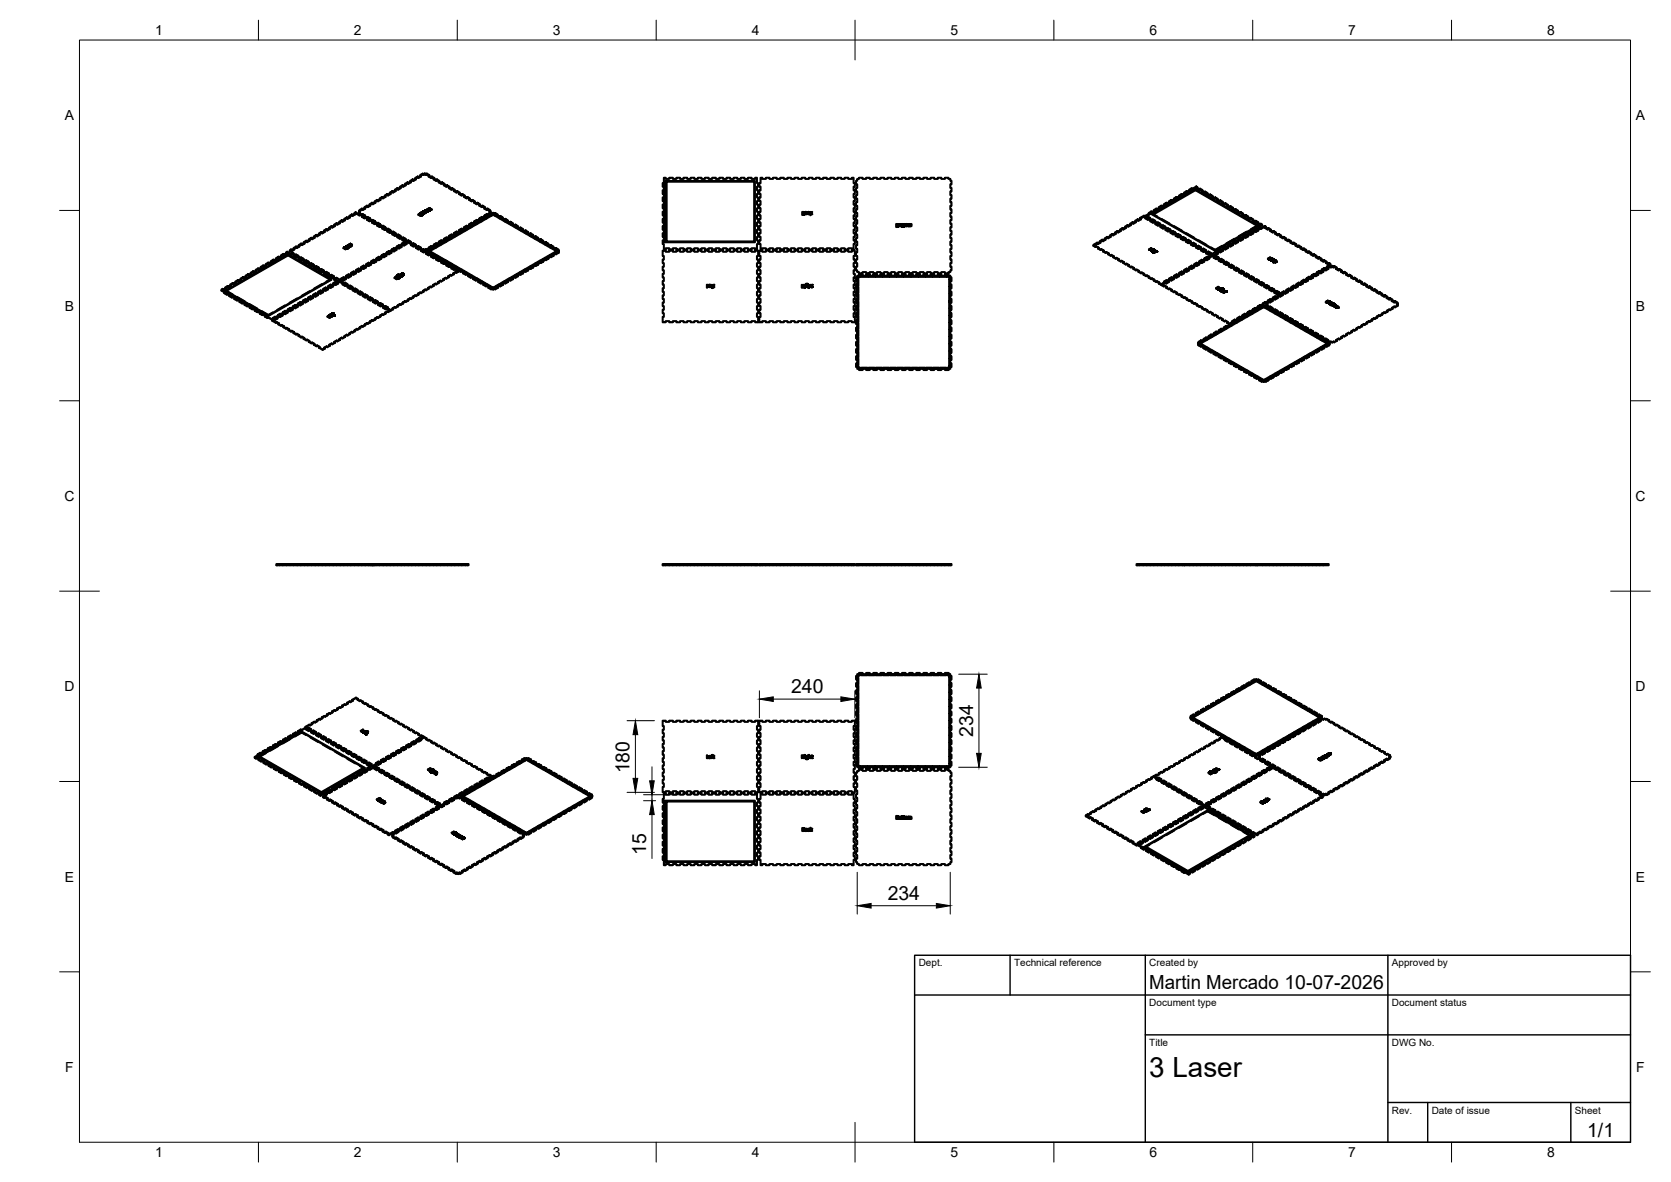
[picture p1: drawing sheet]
<svg xmlns="http://www.w3.org/2000/svg" width="420mm" height="297mm" viewBox="0 0 420 297" stroke-linecap="round" stroke-linejoin="round" font-family="sans-serif">
<defs><g id="words">
<text font-size="7" x="289" y="270.6">3 Laser</text>
<g font-size="4.9">
<text x="198.9" y="174.2">240</text>
<text x="244.7" y="185.2" transform="rotate(-90 244.7 185.2)">234</text>
<text x="158.3" y="194.3" transform="rotate(-90 158.3 194.3)">180</text>
<text x="162.5" y="214.9" transform="rotate(-90 162.5 214.9)">15</text>
<text x="223.2" y="226.2">234</text>
<text x="289" y="248.5">Martin Mercado 10-07-2026</text>
<text x="399.1" y="285.7">1/1</text>
</g>
<g font-size="3.5">
<text x="39" y="8.8">1</text>
<text x="89" y="8.8">2</text>
<text x="139" y="8.8">3</text>
<text x="189" y="8.8">4</text>
<text x="239" y="8.8">5</text>
<text x="289" y="8.8">6</text>
<text x="339" y="8.8">7</text>
<text x="389" y="8.8">8</text>
<text x="16.3" y="30.2">A</text>
<text x="411.3" y="30.2">A</text>
<text x="16.3" y="78">B</text>
<text x="411.3" y="78">B</text>
<text x="16.2" y="125.9">C</text>
<text x="411.2" y="125.9">C</text>
<text x="16.2" y="173.7">D</text>
<text x="411.2" y="173.7">D</text>
<text x="16.3" y="221.6">E</text>
<text x="411.3" y="221.6">E</text>
<text x="16.4" y="269.4">F</text>
<text x="411.4" y="269.4">F</text>
<text x="39" y="290.8">1</text>
<text x="89" y="290.8">2</text>
<text x="139" y="290.8">3</text>
<text x="189" y="290.8">4</text>
<text x="239" y="290.8">5</text>
<text x="289" y="290.8">6</text>
<text x="339" y="290.8">7</text>
<text x="389" y="290.8">8</text>
</g>
<g font-size="2.5">
<text x="231" y="242.9">Dept.</text>
<text x="255" y="242.9">Technical reference</text>
<text x="289" y="242.9">Created by</text>
<text x="350" y="242.9">Approved by</text>
<text x="289" y="252.8">Document type</text>
<text x="350" y="252.8">Document status</text>
<text x="289" y="262.9">Title</text>
<text x="350" y="262.9">DWG No.</text>
<text x="350" y="279.9">Rev.</text>
<text x="360" y="279.9">Date of issue</text>
<text x="396" y="279.9">Sheet</text>
</g>
</g></defs>
<!-- layer: Hidden -->
<g fill="none" stroke="#000" stroke-width=".25">
<path d="M78.9 59.4l.2 .4M79.1 59.5l-.2 .1M80.2 58.7l.2 .3M80.4 58.8l-.2 .1M81.4 57.9l.3 .4M81.7 58l-.3 .2M82.7 57.2l.2 .4M82.9 57.3l-.2 .1M84 56.5l.2 .3M84.2 56.6l-.2 .1M85.3 55.7l.2 .1v.3M85.5 55.8l-.2 .2"/>
<path d="M86.6 55l.2 .4M86.8 55.1l-.2 .1M87.8 54.3l.2 .3M88 54.4l-.2 .1M89.1 53.5l.2 .1v.3M89.3 53.6l-.2 .2M90.3 53.1l.3 .2v.2M90.4 52.8l.2 .4M90.4 53.4h.1M90.4 53.4l.6 .4v.2l-.4-.2M90.6 53.8h.1M90.6 52.9l-.2 .2"/>
<path d="M90.6 53.3l-.2 .1M91 53.8l.2-.2v.3M91 54.3v.2M91 54.3l.2 .1M91.2 53.6l.6 .4v.3M91.2 54.2l-.2 .1M91.6 52.1l.2 .3M91.6 54.2h.1M91.6 54.2l.7 .3v.2l-.5-.2M91.8 54.5h.1M91.8 54l-.2 .2M91.8 52.2l-.2 .1"/>
<path d="M92.3 54.5l.2-.1v.2M92.3 55l.2 .1M92.3 55v.3M92.5 54.4l.6 .3v.3M92.5 54.9l-.2 .1M92.9 51.3l.2 .1v.3M92.9 54.9h.1M92.9 54.9l.6 .3v.3l-.4-.3M93.1 55.2h.1M93.1 51.4l-.2 .2M93.1 54.7l-.2 .2M93.5 55.2l.2-.1v.3"/>
<path d="M93.5 55.7l.2 .1M93.5 55.7v.3M93.7 55.1l.7 .4v.2M93.7 55.6l-.2 .1M94.2 50.6l.2 .4M94.2 55.6h.1M94.2 55.6l.6 .4v.2l-.4-.2M94.4 56h.1M94.4 55.5l-.2 .1M94.4 50.7l-.2 .1M94.8 56l.2-.2v.3M94.8 56.5v.2"/>
<path d="M94.8 56.5l.2 .1M95 55.8l.7 .4v.3M95 56.3l-.2 .2M95.5 49.9l.2 .3M95.5 56.3h.1M95.5 56.3l.6 .4v.2l-.4-.2M95.7 56.7h.1M95.7 50l-.2 .1M95.7 56.2l-.2 .1M96.1 56.7l.2-.1v.2M96.1 57.2l.2 .1M96.1 57.2v.2"/>
<path d="M96.3 56.6l.6 .3v.3M96.3 57.1l-.2 .1M96.7 49.1l.2 .4M96.7 57.1h.1M96.7 57.1l.7 .3v.3l-.5-.3M96.9 57.4h.1M96.9 49.3l-.2 .1M96.9 56.9l-.2 .2M97.4 57.4l.2-.1v.3M97.4 57.9l.2 .1M97.4 57.9v.3M97.6 57.3l.6 .4v.2"/>
<path d="M97.6 57.8l-.2 .1M98 48.4l.2 .4M98 57.8h.1M98 57.8l.6 .4v.2l-.4-.2M98.2 58.2h.1M98.2 48.5l-.2 .1M98.2 57.7l-.2 .1M98.6 58.2l.2-.2v.3M98.6 58.7l.2 .1M98.6 58.7v.2M98.8 58l.7 .4v.3M98.8 58.5l-.2 .2"/>
<path d="M99.3 47.7l.2 .1v.2M99.3 58.5h.1M99.3 58.5l.6 .4v.2l-.4-.2M99.5 58.9h.1M99.5 47.8l-.2 .1M99.5 58.4l-.2 .1M99.9 58.9l.2-.1v.2M99.9 59.4v.2M99.9 59.4l.2 .1M100.1 58.8l.7 .3v.3M100.1 59.3l-.2 .1M100.5 46.9l.3 .4"/>
<path d="M100.5 59.3h.1M100.5 59.3l.7 .3v.3l-.4-.3M100.8 59.6h.1M100.8 59.1l-.3 .2M100.8 47.1l-.3 .1M101.2 59.6l.2-.1v.3M101.4 59.5l.6 .4v.2M101.8 46.2l.2 .4M102 46.3l-.2 .1M102 59.9l-.2 .1M103.1 45.5l.2 .1v.2M103.3 45.6l-.2 .1"/>
<path d="M104.4 44.7l.2 .4M104.6 44.9l-.2 .1M105.2 53.7v.3M105.4 53.6v.3l-.2-.2M105.4 53.6l-.2 .1M105.4 53.6h.1M105.4 53.6v.3zM105.4 53.6v.2zM105.6 53.6v.2l-.1-.2v.2l-.1-.2M105.6 44l.3 .4M105.7 53.6h.1M105.7 53.6v.2"/>
<path d="M105.7 53.6v.3v-.2M105.7 53.7h.1M105.7 53.7v.3M105.7 53.6l.1 .3M105.7 53.7l.1 .3M105.8 53.7v.2M105.8 53.7h.1M105.8 53.7v.3M105.8 53.5h.1M105.8 53.5v.2M105.8 53.4v.2M105.8 53.5v.4"/>
<path d="M105.8 53.7h-.1M105.8 53.5l.1 .1M105.8 53.6v-.3v.3M105.8 53.3l.1 .3zM105.9 54l-.1-.3 .1 .3M105.9 53.3h.1M105.9 44.1l-.3 .1M105.9 53.3v.3zM105.9 53.3v.3v-.3l.1 .2v-.2v.2l.2-.2v.3v-.3v.3M105.9 53.6h.1M105.9 53.7v.3M105.9 53.7v.3l.1-.1"/>
<path d="M105.9 53.9h.1M105.9 53.9v.1M105.9 53.7l.1 .3M106 53.7v.3zM106 53.8v.2M106 53.8v.2zM106 53.8h.1M106 53.9h.1M106.2 53.3v.3zM106.2 53.3l.1 .3M106.2 53.2v.2M106.2 53.2h.1"/>
<path d="M106.3 53.4v.2M106.3 53.6h.1M106.3 53.2h.1M106.3 53.3v-.2l-.1 .3M106.3 53.1v.2M106.3 53.2l.2 .2M106.3 53.1h.1M106.3 53.4v.3v-.2M106.3 53.4v.3M106.3 53.1v.3M106.3 53.2v.2M106.3 53.5l.1 .2"/>
<path d="M106.3 53.5h.1M106.3 53.1l.1 .2M106.3 53.5v.1M106.4 53.5v.2M106.4 53.5l-.1 .2M106.4 53.1v.2M106.4 53.1h.1M106.4 53.1h-.1M106.5 53.4v.2M106.5 53.4h.1M106.6 53v.2M106.6 53h.1"/>
<path d="M106.6 53.2v-.3v.3M106.6 52.9v.3M106.6 53.4l-.1 .2M106.6 53.4v.2v-.3l-.3-.1v.2M106.6 53.4l.1 .1M106.6 52.9v.2v-.2M106.6 52.9h.1M106.6 53.3l.1-.1v.3M106.6 53l.3 .2M106.6 52.9l.1 .2M106.6 53l.1 .2v-.2l.2 .1v.3v-.2M106.7 52.9h.1"/>
<path d="M106.7 52.9v.2M106.7 53.5v-.2l.1 .4M106.7 53.5v.1M106.7 52.9l.1 .2M106.7 53.2l.1 .3M106.8 52.9h-.2M106.8 53.4l-.1 .1M106.8 53.3h-.1M106.9 52.8h.1M106.9 52.8v.3zM106.9 52.8v.2M106.9 53.2h-.1"/>
<path d="M106.9 52.9v.1M106.9 53.2l-.1 .2M106.9 52.9h.1M106.9 53.2l-.1 .3M106.9 53v-.3v.3M106.9 52.7v.3M106.9 53.2h.2M106.9 53.1h.2v.2M106.9 52.7v.2M107 52.9h.1M107 52.7v.2M107 52.7h.1"/>
<path d="M107 53.2l.1 .3M107 52.7v.2zM107 53.2v.2M107 52.7v.2l.1-.3v.3l.2-.2v.2M107.1 53.1v.2M107.1 53.1l-.1 .1M107.3 52.5v.2M107.3 52.7l.1 .3M107.3 52.5l.2 .1M107.4 53h.1M107.4 52.9v.1M107.4 52.7v.3"/>
<path d="M107.4 52.9h.1M107.4 52.8v.2zM107.4 52.9l.1 .2M107.5 52.8v.3M107.5 52.9h.1M107.5 52.6h.1M107.5 52.6v.2zM107.5 52.6l.1 .3M107.6 52.6v.3M107.6 52.4v.2M107.6 52.6v.3zM107.6 52.6l.1 .3v-.3"/>
<path d="M107.6 52.3l.2 .4M107.7 52.6v.3zM107.7 52.7h.1M107.7 52.7v.3M107.7 52.6v.3M107.7 52.7l-.4-.2v.3M107.8 52.6v.3M107.8 52.7h.1M107.8 44.1v.3M107.8 52.7l-.1 .2M107.8 44.1l.2 .1M107.8 52.5l-.2-.1v.2"/>
<path d="M107.8 52.5h.1M107.8 52.4v.3M107.8 52.5v.4M107.8 52.9v-.3v.3M107.8 52.2l.1 .2M107.9 52.6v.2M107.9 52.6h.1M107.9 52.7v-.2v.2M107.9 52.5v.2M107.9 52.2l.3 .1v.2v-.2M107.9 52.6l-.2 .1M107.9 52.5v.3"/>
<path d="M107.9 52.5v.3v-.3M107.9 52.5h.1M107.9 52.5l.1 .2M107.9 52.5h.2M108 52.5v.2M108 44l-.2 .1M108 52.7v-.2v.2M108 52.5h.1M108.1 52.3l-.3-.1 .1 .5M108.1 52.5h.1M108.1 52.3v.4M108.1 52.3l-.1 .4"/>
<path d="M108.1 52.7v-.2l-.1 .2M108.1 52.5v.2M108.1 52.4v.3M108.1 52.4h.1M108.2 52.3v.3v-.1M108.2 52.3v.3M108.2 52.5h.1M108.2 52.4v.2zM108.2 52.5h-.1M108.2 52.4h.1M109 44.9l.2 .1M109 44.9v.2"/>
<path d="M109.2 44.7l-.2 .2M110.3 45.6v.2M110.3 45.6l.2 .1M110.5 45.5l-.2 .1M111.6 46.3l.2 .1M111.6 46.3v.3M111.8 46.2l-.2 .1M112.2 59.8v-.3l-.6 .4M112.2 59.5l.2 .1v.3M112.6 59.8h.1M112.6 59.8l.3 .3M112.9 47.1v.2"/>
<path d="M112.9 59.9l-.3 .1M112.9 47.1l.2 .1M113.1 59.8l.2-.2v.3M113.1 59.3h.1M113.1 59.3l-.2-.2v.3M113.1 59.5l-.5 .3M113.1 46.9l-.2 .2M113.1 59.3l-.7 .3M113.3 59.9l-.2-.1v.2M113.3 59.6l.2 .4M113.3 59.9l-1.1 .6M113.5 59v-.2l-.6 .3"/>
<path d="M113.5 58.8l.2 .3M113.9 59h.1M113.9 59l.2 .4M114.1 59.1l-.2 .2M114.1 47.8l.2 .1M114.1 47.8v.2M114.3 59l.3-.1v.2M114.3 58.5h.1M114.3 58.5l-.2-.1v.3M114.3 58.8l-.4 .2M114.3 47.7l-.2 .1M114.3 58.5l-.6 .4"/>
<path d="M114.6 59.1l-.3-.1v.3M114.6 58.9l.2 .1v.3M114.6 59.1l-1.1 .7M114.8 58.3v-.3l-.7 .4M114.8 58l.2 .4M115.2 58.3h.1M115.2 58.3l.2 .4M115.4 58.4l-.2 .1M115.4 48.5l.2 .1M115.4 48.5v.3M115.6 58.3l.2-.1v.2M115.6 57.8h.1"/>
<path d="M115.6 57.8l-.2-.1v.2M115.6 58l-.4 .3M115.6 48.4l-.2 .1M115.6 57.8l-.6 .4M115.8 58.4l-.2-.1v.2M115.8 58.2l.2 .3M115.8 58.4l-1 .6M116 57.6v-.3l-.6 .4M116 57.3l.2 .1v.3M116.5 57.6h.1M116.5 57.6l.2 .3M116.7 57.7l-.2 .1"/>
<path d="M116.7 49.3l.2 .1M116.7 49.3v.2M116.9 57.6l.2-.2v.3M116.9 57.1h.1M116.9 57.1l-.2-.2v.3M116.9 57.3l-.4 .3M116.9 49.1l-.2 .2M116.9 57.1l-.7 .3M117.1 57.7l-.2-.1v.2M117.1 57.4l.2 .4M117.1 57.7l-1.1 .6M117.3 56.8v-.2l-.6 .3"/>
<path d="M117.3 56.6l.2 .3M117.7 56.8h.1M117.7 56.8l.2 .1v.3M117.9 56.9l-.2 .2M117.9 50l.3 .1M117.9 50v.2M118.2 56.8l.2-.1v.2M118.2 56.3h.1M118.2 56.3l-.3-.1v.3M118.2 56.6l-.5 .2M118.2 56.3l-.7 .4M118.2 49.9l-.3 .1"/>
<path d="M118.4 56.9l-.2-.1v.3M118.4 56.7l.2 .4M118.4 56.9l-1.1 .7M118.6 56.1v-.3l-.7 .4M118.6 55.8l.2 .4M119 56.1h.1M119 56.1l.2 .4M119.2 56.2l-.2 .1M119.2 50.7l.2 .1M119.2 50.7v.3M119.4 56.1l.2-.1v.2M119.4 55.6h.1"/>
<path d="M119.4 55.6l-.2-.1v.2M119.4 50.6l-.2 .1M119.4 55.8l-.4 .3M119.4 55.6l-.6 .4M119.6 56.2l-.2-.1v.2M119.6 56l.3 .1v.2M119.6 56.2l-1 .6M119.9 55.4v-.3l-.7 .4M119.9 55.1l.2 .1v.3M120.3 55.4h.1M120.3 55.4l.2 .3M120.5 55.5l-.2 .1"/>
<path d="M120.5 51.4l.2 .2M120.5 51.4v.3M120.7 54.9h.1M120.7 54.9l-.2-.2v.3M120.7 55.1l-.4 .3M120.7 51.3l-.2 .1M120.7 54.9l-.6 .3M120.9 55.5l-.2-.1v.2M120.9 55.2l.2 .4M120.9 55.2l-.2 .2M120.9 55.5l-1 .6M120.9 55.3v.2"/>
<path d="M121.1 54.6v-.2l-.6 .3M121.1 54.4l.2 .3M121.6 54.6h.1M121.6 54.6l.2 .1v.3M121.8 54.7l-.2 .2M121.8 52.2l.2 .1M121.8 52.2v.2M122 54.6l.2-.1v.2M122 54.2h.1M122 54.2l-.2-.2v.3M122 54.4l-.4 .2M122 52.1l-.2 .1"/>
<path d="M122 54.2l-.7 .3M122.2 54.7l-.2-.1v.3M122.2 54.5l.2 .4M122.2 54.7l-1.1 .7M122.4 53.9v-.3l-.6 .4M122.4 53.6l.2 .4M122.8 53.9h.1M122.8 53.9l.2 .4M123 54l-.2 .2M123 52.9l.3 .2M123 52.9v.3M123 53.3l.3 .1"/>
<path d="M123.3 53.9l.2-.1v.2M123.3 53.4h.1M123.3 53.6l-.5 .3M123.3 52.8l-.3 .1M123.3 53.4l-.7 .4M123.4 53.1l-.4 .2v.2M123.5 54l-.2-.1v.3M123.5 53.8l.2 .4M123.5 54l-1.1 .6M123.7 53.9l.3-.2v.3M124 53.7l.3 .2v.3M124.3 53.9l.2-.1v.2"/>
<path d="M124.5 53.8l.2 .4M124.5 54l1.1 .6v.3M124.7 53.9l-.2 .1M124.9 54l.3 .2M124.9 54v.3M125.2 53.9l-.3 .1M125.6 54.6l.2-.1v.2M125.8 54.5l.2 .4M125.8 54.7l1.1 .7v.2M126 54.6l-.2 .1M126.2 54.7l.2 .2M126.2 54.7v.3"/>
<path d="M126.4 54.6l-.2 .1M127.1 55.2l.2 .4M127.1 55.5l1 .6v.2M127.1 55.2l-.2 .2M127.1 55.3v.2M127.3 55.4l-.2 .1M127.5 55.5l.2 .1M127.5 55.5v.2M127.7 55.4l-.2 .1M128.1 56.1l.3-.1v.2M128.4 56.2l1 .6v.3M128.4 56l.2 .3"/>
<path d="M128.6 56.1l-.2 .1M128.8 56.2l.2 .1M128.8 56.2v.3M129 56.1l-.2 .1M129.4 56.8l.2-.1v.2M129.6 56.7l.2 .4M129.6 56.9l1.1 .7v.2M129.8 56.8l-.2 .1M130 56.9l.3 .2M130 56.9v.3M130.3 56.8l-.3 .1M130.7 57.6l.2-.2v.3"/>
<path d="M130.9 57.4l.2 .4M130.9 57.7l1.1 .6v.2M131.1 57.6l-.2 .1M131.3 57.7l.2 .1M131.3 57.7v.2M131.5 57.6l-.2 .1M132 58.3l.2-.1v.2M132.2 58.2l.2 .3M132.2 58.4l1 .6v.3M132.4 58.3l-.2 .1M132.6 58.4l.2 .1M132.6 58.4v.3"/>
<path d="M132.8 58.3l-.2 .1M133.2 59l.2-.1v.2M133.4 58.9l.2 .1v.3M133.4 59.1l1.1 .7v.2M133.6 59l-.2 .1M133.9 59.1l.2 .2M133.9 59.1v.3M134.1 59l-.2 .1M134.5 59.8l.2-.2v.3M134.7 59.6l.2 .4M134.7 59.9l1.1 .6v.2M134.9 59.8l-.2 .1"/>
<path d="M135.1 59.9l.2 .1M135.1 59.9v.2M135.3 59.8l-.2 .1M277.8 59.9l.2 .3M279.1 59.1l.2 .4M279.3 59.3l-.2 .1M280.3 58.4l.2 .1v.3M280.5 58.5l-.2 .2M281.6 57.7l.2 .3M281.8 57.8l-.2 .1M282.9 56.9l.2 .4M283.1 57.1l-.2 .1"/>
<path d="M284.1 56.2l.3 .4M284.4 56.4l-.3 .1M285.4 55.5l.2 .3M285.6 55.6l-.2 .1M286.7 54.7l.2 .4M286.9 54.9l-.2 .1M288 54.6l.2 .1M288 54.6v.3M288.1 54.2l.3 .2v.2M288.1 54.4l.1 .1M288.2 54.5h.1M288.2 54.5l-.2 .1"/>
<path d="M288.4 54.4l.2-.1v.2M288.6 54.3l.6 .3v.3M288.8 53.5l.2 .1v.3M289 54.7h.1M289 54.7l.7 .4v.3M289 55l.5 .3M289 53.6l-.2 .2M289.2 55.4l.3 .1M289.2 55.4v.2M289.2 54.6l-.2 .1M289.3 53.5l.2 .2M289.3 53.5l.5 .2"/>
<path d="M289.3 53.5v.2M289.5 55.3h.1M289.5 53.4l.2 .4M289.5 55.3l-.3 .1M289.7 55.1l.2-.1v.3M289.9 55l.6 .4v.2M290 53.8l1 .6M290 53.7l1 .6M290.1 52.8l.2 .4M290.3 55.5h.1M290.3 55.5l.6 .3v.3M290.3 55.7l.4 .3"/>
<path d="M290.3 52.9l-.2 .2M290.5 52.8l.2-.1v.2M290.5 56.1v.3M290.5 56.1l.2 .1M290.5 55.4l-.2 .1M290.7 56h.1M290.7 52.9l-.2-.1v.3M290.7 52.7l.2 .4M290.7 56l-.2 .1M290.7 52.9l-1 .6M290.9 55.8l.2-.1v.3M291.1 55.7l.7 .4v.3"/>
<path d="M291.4 52.1l.2 .3M291.6 56.2h.1M291.6 56.2l.6 .4v.2M291.6 56.5l.4 .2M291.6 52.2l-.2 .1M291.8 52.1l.2-.1v.2M291.8 56.8l.2 .1M291.8 56.8v.3M291.8 56.1l-.2 .1M292 56.7h.1M292 52.2l-.2-.1v.2M292 52l.2 .1v.2"/>
<path d="M292 56.7l-.2 .1M292 52.2l-1.1 .6M292.1 55l2.1 1.2M292.1 54.9l2.1 1.2M292.2 56.6l.2-.1v.2M292.4 56.5l.7 .3v.3M292.6 51.3l.2 .4M292.8 56.9h.1M292.8 56.9l.7 .4v.3M292.8 57.2l.5 .2M292.8 51.5l-.2 .1M293.1 51.3l.2-.1v.3"/>
<path d="M293.1 57.6l.2 .1M293.1 57.6v.2M293.1 56.8l-.3 .1M293.3 51.5l-.2-.2v.3M293.3 51.2l.2 .4M293.3 57.4l-.2 .2M293.3 57.4v.1M293.3 51.5l-1.1 .6M293.5 57.3l.2-.1v.3M293.7 57.2l.6 .4v.2M293.9 50.6l.2 .4M294.1 57.7h.1"/>
<path d="M294.1 57.7l.6 .3v.3M294.1 57.9l.4 .3M294.1 50.7l-.2 .1M294.3 50.6l.2-.1v.2M294.3 58.3l.2 .1M294.3 58.3v.2M294.3 57.6l-.2 .1M294.5 58.2h.1M294.5 50.7l-.2-.1v.2M294.5 50.5l.2 .3M294.5 58.2l-.2 .1M294.5 50.7l-1 .6"/>
<path d="M294.7 58l.3-.1v.3M295 57.9l.6 .4v.2M295.2 49.9l.2 .1v.2M295.2 56.8l2 1.2M295.2 56.7l2 1.2M295.4 58.4h.1M295.4 58.4l.6 .4v.2M295.4 58.7l.4 .2M295.4 50l-.2 .1M295.6 49.9l.2-.2v.3M295.6 59l.2 .1M295.6 59v.3"/>
<path d="M295.6 58.3l-.2 .1M295.8 58.9h.1M295.8 50l-.2-.1v.2M295.8 49.7l.2 .2v.2M295.8 58.9l-.2 .1M295.8 50l-1.1 .6M296 58.8l.2-.1v.2M296.2 58.7l.7 .3v.3M296.5 49.1l.2 .4M296.7 59.1h.1M296.7 59.1l.6 .4v.3M296.7 59.4l.4 .2"/>
<path d="M296.7 49.3l-.2 .1M296.9 49.1l.2-.1v.3M296.9 59.8l.2 .1M296.9 59.8v.2M296.9 59l-.2 .1M297.1 59.6h.1M297.1 49.3l-.2-.2v.3M297.1 49l.2 .4M297.1 59.6l-.2 .2M297.1 49.3l-1.1 .6M297.3 59.5l.2-.1v.2M297.5 59.4l.7 .4v.2"/>
<path d="M297.7 48.4l.2 .4M297.9 59.9h.1M297.9 59.9l.7 .3v.3M297.9 48.5l-.2 .1M298.2 59.8l-.3 .1M298.3 58.6l2 1.2M298.3 58.4l2 1.2M298.4 48.5l-.2-.1v.2M298.4 48.5l-1.1 .6M298.4 48.3l-.2 .1M298.4 48.3v.2M298.4 48.3l.2 .1"/>
<path d="M298.6 48.4v.2M299 47.7l.2 .1v.2M299.2 47.8l-.2 .1M299.4 47.7l.2-.2v.3M299.6 47.8l-.2-.1v.2M299.6 47.5l.2 .4M299.6 47.8l-1 .6M300.4 47.6v-.3l-.6 .4M300.4 47.3l1.3 .8M300.6 47.6h-.1M300.6 47.6v.1M300.6 47.6l1.1 .6"/>
<path d="M300.9 47.2l.2 .1M300.9 47.2v.2M301.1 47.1l-.2 .1M302.2 47.9l.2 .1M302.2 47.9v.3M302.4 47.8l-.2 .1M302.7 48.8l2.1 1.2M302.8 48.6l2 1.2M303.4 48.6l.3 .2M303.4 48.6v.3M303.7 48.5l-.3 .1M304.7 49.4l.2 .1"/>
<path d="M304.7 49.4v.2M304.9 49.3l-.2 .1M305.8 50.6l2 1.1M305.9 50.4l2 1.2M306 50.1l.2 .1M306 50.1v.3M306.2 50l-.2 .1M307.3 50.8v.3M307.3 50.8l.2 .2M307.5 50.7l-.2 .1M308.5 51.6l.3 .1M308.5 51.6v.2"/>
<path d="M308.8 51.5l-.3 .1M308.9 52.4l2.1 1.1M308.9 52.2l2.1 1.2M309.8 52.3l.2 .1M309.8 52.3v.3M310 52.2l-.2 .1M310.3 59.9l-2 1.2M311.1 53.1v.2M311.1 53.1l.2 .1M311.3 52.9l-.2 .2M311.9 59.8v-.3l-.6 .4M311.9 59.5l.2 .1v.3"/>
<path d="M312 54.1l2 1.2M312.1 54l2 1.2M312.4 59.8h.1M312.4 59.8l.2 .3M312.4 53.8v.2M312.4 53.8l.2 .1M312.6 59.9l-.2 .1M312.6 53.6l-.2 .2M312.8 59.3h.1M312.8 59.3l-.2-.2v.3M312.8 59.5l-.4 .3M312.8 59.3l-.7 .3"/>
<path d="M313.2 59v-.2l-.6 .3M313.2 58.8l.2 .1v.2M313.4 58.3l-2 1.1M313.4 58.1l-2 1.2M313.6 59h.1M313.6 59l.3 .1v.3M313.6 54.5l.3 .1M313.6 54.5v.2M313.9 59.1l-.3 .2M313.9 54.4l-.3 .1M314.1 58.5h.1M314.1 58.5l-.2-.1v.3"/>
<path d="M314.1 58.8l-.5 .2M314.1 58.5l-.7 .4M314.5 58.3v-.3l-.6 .4M314.5 58l.2 .4M314.9 58.3h.1M314.9 58.3l.2 .4M314.9 55.3l.2 .1M314.9 55.3v.2M315.1 55.9l1 .6M315.1 58.4l-.2 .1M315.1 55.1l-.2 .2M315.2 55.8l1.2 .7"/>
<path d="M315.3 57.8h.1M315.3 57.8l-.2-.1v.2M315.3 58l-.4 .3M315.3 57.8l-.6 .4M315.8 57.6v-.3l-.7 .4M315.8 57.3l.2 .1v.3M316.1 56.6l-1.6 .9M316.1 56.7l-1.6 1M316.2 57.6h.1M316.2 57.6l.2 .3M316.2 56l.2 .1M316.2 56v.2"/>
<path d="M316.4 57.7l-.2 .1M316.4 55.8l-.2 .2M316.4 56.5v.3M316.4 56.5l-.2 .1M316.6 57.1h.1M316.6 57.1l-.2-.2v.3M316.6 57.3l-.4 .3M316.6 57.1l-.6 .3M317.4 56.4l-1 .5M318.1 57.1v.2M318.1 57.1l.2 .1M318.3 56.9l-.2 .2"/>
<path d="M319.4 57.8v.2M319.4 57.8l.2 .1M319.6 57.7l-.2 .1M320.6 58.5v.3M320.6 58.5l.2 .2M320.8 58.4l-.2 .1M321.9 59.3v.2M321.9 59.3l.2 .1M322.1 59.1l-.2 .2M323.4 59.9l-.2 .1M55.7 72.8l.9 .5v.3M56.4 73.5h.1"/>
<path d="M56.4 73.5l.6 .3v.3M56.5 73l.2 .1M56.5 73v.2M56.6 72.2l.2 .4M56.6 73.3l-.2 .2M56.8 72.4l-.2 .1M56.9 72.9l1.7 1M56.9 72.9v.1M57 73.6l-.2-.1v.2M57 73.8l.3-.1v.2M57 73.3l-.2 .2M57.3 73.7l.6 .4v.2"/>
<path d="M57.7 74.2h.1M57.7 74.2l.6 .4v.2M57.7 72.2l-1.2 .8M57.9 71.5l.2 .4M57.9 74.1l-.2 .1M58 72.3l-1.1 .6M58.1 71.6l-.2 .1M58.3 74.3l-.2-.1v.2M58.3 74.6l.2-.2v.3M58.3 74.1l-.2 .1M58.5 74.4l.7 .4v.2M58.9 74.9h.1"/>
<path d="M58.9 74.9l.7 .4v.2M59.2 70.8l.2 .1v.2M59.2 74.8l-.3 .1M59.4 70.9l-.2 .1M59.6 75l-.2-.1v.3M59.6 75.3l.2-.1v.2M59.6 74.8l-.2 .1M59.6 74.5l2.1 1.2M59.8 75.2l.7 .3v.3M60.2 75.7h.1M60.2 75.7l.7 .3v.3M60.5 70l.2 .4"/>
<path d="M60.5 75.5l-.3 .2M60.7 70.2l-.2 .1M60.8 70.4l-2 1.3M60.9 75.8l-.2-.1v.2M60.9 76l.2-.1v.2M60.9 75.5l-.2 .2M61 70.5l-2 1.2M61.1 75.9l.6 .3v.3M61.5 76.4h.1M61.5 76.4l.6 .4v.2M61.7 69.3l.2 .4M61.7 76.2l-.2 .2"/>
<path d="M61.9 69.4l-.2 .1M62.1 76.5l-.2-.1v.2M62.1 76.8l.3-.2v.3M62.1 76.2l-.2 .2M62.4 76.6l.6 .4v.2M62.7 76.2l2 1.2M62.8 77.1h.1M62.8 77.1l.6 .4v.2M63 68.6l.2 .3M63 77l-.2 .1M63.2 68.7l-.2 .1M63.4 77.2l-.2-.1v.3"/>
<path d="M63.4 77.5l.2-.1v.2M63.4 77l-.2 .1M63.6 77.4l.7 .3v.3M63.9 68.7l-2 1.2M64.1 77.9h.1M64.1 77.9l.6 .3v.3M64.1 68.7l-2 1.2M64.3 67.8l.2 .4M64.3 77.7l-.2 .2M64.5 68l-.2 .1M64.7 78l-.2-.1v.2M64.7 78.2l.2-.1v.2"/>
<path d="M64.7 77.7l-.2 .2M64.9 78.1l.6 .4v.2M65.3 78.6h.1M65.3 78.6l.7 .4v.2M65.5 67.1l.2 .4M65.5 78.5l-.2 .1M65.7 67.2l-.2 .1M65.8 78l1.7 1M66 78.7l-.3-.1v.2M66 79l.2-.2v.3M66 78.5l-.3 .1M66.2 78.8l.6 .4v.2"/>
<path d="M66.6 79.3h.1M66.6 79.3l.6 .4v.2M66.8 66.4l.2 .3M66.8 79.2l-.2 .1M67 66.9l-2 1.2M67 66.5l-.2 .1M67.1 79.4l-.1 .2M67.1 79.4v.1M67.2 79.7l.2-.1v.2M67.2 79.3l-.1 .1M67.2 79.2l-.2 .1M67.2 66.9l-2 1.2"/>
<path d="M67.4 79.6l1 .5v.3M67.5 79v.3M68.1 65.6l.2 .4M68.3 65.8l-.2 .1M68.5 78.6l-1.1 .6M68.6 78.4l-1.1 .6M68.7 79.9h.1M68.7 79.9l-.2-.1v.3M68.7 79.9l-.3 .2M69.2 79.7v-.3l-.7 .4M69.2 79.4l.2 .2v.2M69.4 64.9l.2 .1v.3"/>
<path d="M69.6 79.7h.1M69.6 79.7l.2 .4M69.6 65l-.2 .1M69.8 79.8l-.2 .1M70 79.2h.1M70 79.2l-.2-.1v.2M70 79.4l-.4 .3M70 79.2l-.6 .4M70.1 65.1l-2 1.2M70.3 65.2l-2 1.1M70.4 79v-.3l-.6 .4M70.4 78.7l.2 .4"/>
<path d="M70.6 64.2l.2 .3M70.8 79h.1M70.8 79l.3 .1v.2M70.8 64.3l-.2 .1M71.1 79.1l-.3 .1M71.3 78.5h.1M71.3 78.5l-.2-.2v.3M71.3 78.7l-.5 .3M71.3 78.5l-.7 .3M71.4 64.6l1-.7 1.7 1M71.6 76.8l-2 1.2M71.6 76.6l-2 1.2"/>
<path d="M71.7 78.2v-.2l-.6 .3M71.7 78l.2 .3M71.9 63.4l.2 .4M72.1 78.2h.1M72.1 78.2l.2 .4M72.1 63.5l-.2 .2M72.3 78.3l-.2 .2M72.4 63.8l-1.3 .7M72.4 63.8v.2M72.4 63.8l1.9 1M72.5 77.7h.1M72.5 77.7l-.2-.1v.3"/>
<path d="M72.5 78l-.4 .2M72.5 77.7l-.6 .4M72.9 62.9l.9 .5v.3M73 77.5v-.3l-.7 .4M73 77.2l.2 .2v.2M73.4 77.5h.1M73.4 77.5l.2 .4M73.6 63.5h.1M73.6 63.5l.6 .4v.3M73.6 77.6l-.2 .1M73.6 63.8l.4 .2M73.8 62.3l.2 .4"/>
<path d="M73.8 77h.1M73.8 77l-.2-.1v.2M73.8 77.2l-.4 .3M73.8 63.4l-.2 .1M73.8 64.2l.2 .1M73.8 64.2v.2M73.8 77l-.6 .4M74 64h.1M74 62.4l-.2 .2M74 64l-.2 .2M74.2 63.9l.2-.1v.2M74.2 76.8v-.3l-.6 .4"/>
<path d="M74.2 76.5l.2 .4M74.4 63.8l.7 .4v.2M74.7 76.8h.1M74.7 76.8l.2 .1v.2M74.7 75l-2.1 1.2M74.7 74.8l-2 1.2M74.9 64.3h.1M74.9 64.3l.6 .4v.2M74.9 64.5l.4 .3M74.9 76.9l-.2 .1M75.1 61.6l.2 .1v.3M75.1 76.2l-.2-.1v.3"/>
<path d="M75.1 64.9v.2M75.1 76.2v.1M75.1 76.5l-.4 .3M75.1 64.2l-.2 .1M75.1 64.9l.2 .1M75.1 76.2l-.7 .4M75.2 65.5l2 1.2M75.3 64.8h.1M75.3 61.7l-.2 .1M75.3 65.4l2.1 1.2M75.3 64.8l-.2 .1M75.5 64.7l.2-.2v.3"/>
<path d="M75.5 76v-.2l-.6 .3M75.5 75.8l.2 .3M75.7 64.5l.6 .4v.2M75.9 76h.1M75.9 76l.2 .4M76.1 65h.1M76.1 65l.7 .4v.2M76.1 76.1l-.2 .1M76.1 65.3l.5 .2M76.3 60.9l.3 .1v.2M76.3 75.5h.1M76.3 75.5l-.2-.1v.3"/>
<path d="M76.3 75.8l-.4 .2M76.3 64.9l-.2 .1M76.3 65.6l.3 .2M76.3 65.6v.3M76.3 75.5l-.6 .4M76.6 65.5h.1M76.6 61l-.3 .1M76.6 65.5l-.3 .1M76.8 65.4l.2-.1v.2M76.8 75.3v-.3l-.7 .4M76.8 75l.2 .4M77 65.3l.6 .3v.3"/>
<path d="M77.2 75.3h.1M77.2 75.3l.2 .4M77.4 65.8h.1M77.4 65.8l.7 .3v.3M77.4 75.4l-.2 .1M77.4 66l.5 .2M77.6 60.1l.3 .4M77.6 74.8h.1M77.6 74.8l-.2-.1v.2M77.6 75l-.4 .3M77.6 74.8l-.6 .4M77.6 65.6l-.2 .2"/>
<path d="M77.6 66.4l.3 .1M77.6 66.4v.2M77.8 73.2l-2.1 1.2M77.9 66.2h.1M77.9 60.2l-.3 .2M77.9 66.2l-.3 .2M77.9 73l-2.1 1.2M78.1 66.1l.2-.1v.2M78.1 74.6v-.3l-.7 .4M78.1 74.3l.2 .4M78.3 67.3l2 1.2M78.3 66l.6 .4v.2"/>
<path d="M78.4 67.2l2.1 1.2M78.5 74.6h.1M78.5 74.6l.2 .1v.2M78.7 66.5h.1M78.7 66.5l.6 .4v.2M78.7 74.7l-.2 .1M78.7 66.7l.4 .3M78.9 74.1h.1M78.9 74.1l-.2-.2v.3M78.9 67.1v.2M78.9 74.3l-.4 .3M78.9 66.4l-.2 .1"/>
<path d="M78.9 67.1l.2 .1M78.9 74.1l-.6 .3M79.1 67h.1M79.1 67l-.2 .1M79.3 66.9l.2-.2v.3M79.3 73.8v-.2l-.6 .3M79.3 73.6l.2 .3M79.5 66.7l.7 .4v.2M79.8 73.8h.1M79.8 73.8l.2 .4M80 67.2h.1M80 67.2l.6 .4v.2"/>
<path d="M80 73.9l-.2 .2M80 67.5l.4 .2M80.2 73.3h.1M80.2 73.3l-.2-.1v.3M80.2 73.6l-.4 .2M80.2 67.1l-.2 .1M80.2 67.8l.2 .2M80.2 67.8v.3M80.2 73.3l-.7 .4M80.4 67.7h.1M80.4 67.7l-.2 .1M80.6 67.6l.2-.1v.2"/>
<path d="M80.6 73.1v-.3l-.6 .4M80.6 72.8l.2 .4M80.8 67.5l.6 .3v.3M80.9 71.4l-2.1 1.2M80.9 71.3l-2 1.1M81 73.1h.1M81 73.1l.2 .4M81.2 68h.1M81.2 68l.7 .3v.3M81.2 73.2l-.2 .1M81.2 68.2l.5 .2M81.3 69.1l1.7 .9"/>
<path d="M81.4 72.6h.1M81.4 72.6l-.2-.1v.2M81.4 68.6v.2M81.4 72.8l-.4 .3M81.4 72.6l-.6 .4M81.4 67.8l-.2 .2M81.4 68.6l.3 .1M81.5 69l1.8 1M81.7 68.4h.1M81.7 68.4l-.3 .2M81.9 68.3l.2-.1v.2M81.9 72.4v-.3l-.7 .4"/>
<path d="M81.9 72.1l.2 .4M82.1 68.2l.6 .4v.2M82.3 72.4h.1M82.3 72.4l.2 .3M82.3 79.6v-.3l.6 .3M82.4 79.3l.5 .3v.2M82.4 79.3v.2M82.5 68.7h.1M82.5 68.7l.6 .4v.2M82.5 68.9l.4 .3M82.5 72.5l-.2 .1M82.6 79.4v-.3l.1 .3"/>
<path d="M82.6 79.1l-.3 .2M82.7 79.2l-.3 .1M82.7 71.9h.1M82.7 71.9l-.2-.2v.3M82.7 72.1l-.4 .3M82.7 68.6l-.2 .1M82.7 69.3l.2 .1M82.7 69.3v.2M82.7 71.9l-.6 .3M82.8 79.1v.3M82.8 79.1l.1 .1M82.8 79.1v.2"/>
<path d="M82.8 79.2h.1M82.8 79.3v-.3v.3M82.8 79v.3M82.9 79.3v-.3v.3h.4M82.9 79.1h.1M82.9 79.1v.3M82.9 79.1v.3v-.3M82.9 79.2h.1M82.9 79h.1M82.9 79.6v.2M82.9 79v.2M82.9 79.2v.2"/>
<path d="M82.9 79v.1M82.9 79.2l.3-.2v.3M82.9 69.2h.1M82.9 79.6h.1M82.9 79v.4M82.9 69.2l-.2 .1M83 79.2l-.1-.2v.2M83 79.2v-.2v.2M83 79v.2M83 79.3h.1M83 79.3v.1M83 79h.1"/>
<path d="M83 79.2v-.2l.1 .2M83 70v.1M83 70.2l-1.1 .7M83 70l-1 .7M83.1 79h.1M83.1 79.3h.1M83.1 79.3l-.1 .1M83.1 79v.2M83.1 79h-.2M83.1 79.3v.1M83.1 69.1l.3-.2v.3M83.1 71.6v-.2l-.6 .3"/>
<path d="M83.1 71.4l.3 .1v.2M83.2 79.3h.1M83.2 78.8v.2M83.2 79v.3M83.2 79h.1M83.2 79.1l.1 .2M83.2 78.8l.4 .2v.3M83.3 79.3h.1M83.3 79.2v-.1v.3M83.3 79.2h.1M83.3 79.2l-.1 .1M83.3 79.1v.3"/>
<path d="M83.3 79.1v.3zM83.3 70v.3M83.3 70l-.2 .2M83.4 79.2h.1M83.4 68.9l.6 .4v.2M83.4 79.2h-.1M83.5 78.7h.1M83.5 78.7v.2M83.5 78.9v-.2v.2M83.5 78.7l.3 .2M83.5 78.6v.3M83.5 78.6l.1 .3"/>
<path d="M83.5 79l-.3-.2v.3M83.5 79v.3M83.5 79v.1M83.6 78.6v.3M83.6 78.6h.1M83.6 71.6h.1M83.6 71.6l.2 .4M83.6 78.6v.2v-.2M83.6 79.1l-.1 .2M83.6 79.1v.1M83.6 79.1h.1M83.6 78.7v.2z"/>
<path d="M83.6 78.9v-.2l.3 .2v.2M83.6 79l.1 .2v-.1M83.7 78.6h.1M83.7 79.1h.1M83.7 78.6v.2zM83.7 78.6v.3M83.7 79.1v.2M83.7 78.6l-.1 .1M83.7 79.1h.2M83.7 79v.2M83.7 79.1v.2v-.2M83.7 79h.1"/>
<path d="M83.8 79.1v.2M83.8 79.1h.1M83.8 69.4h.1M83.8 69.4l.6 .4v.2M83.8 71.7l-.2 .2M83.8 69.7l.4 .2M83.8 78.9v.4M83.8 78.9h.1M83.9 78.9l-.1 .3M83.9 79.1v.2M83.9 79v.3M83.9 79h.1"/>
<path d="M83.9 79.1h.1M83.9 78.9l.1 .1M83.9 78.9l-.1 .4M83.9 78.9l.1-.1v.2M83.9 79v.3v-.2M83.9 79.1v-.2l.2 .3M84 79v.1M84 71.1h.1M84 71.1l-.2-.1v.3M84 71.4l-.4 .2M84 69.3l-.2 .1M84 70l.2 .2"/>
<path d="M84 71.1l-.6 .4M84 78.8l.1 .2M84.1 78.9l-.1 .1M84.1 78.8l-.2 .1M84.2 69.9l-.2 .4M84.2 69.9h.1M84.4 69.8l.2-.1v.2M84.4 70.9v-.3l-.6 .4M84.4 70.6l.2 .4M84.6 69.7l1 .5v.2M84.8 70.9l.2 .4M84.8 70.9h.1"/>
<path d="M84.9 70.8l-.1 .1M84.9 70.6l-.3 .2M85 71l-.2 .1M85.6 70.4l1 .6v.3M85.6 70.7l.7 .4M85.9 70h.1M85.9 70l-.2-.1v.3M85.9 70.3l-.3 .1M85.9 70l-.3 .2M86.1 71.3v.2M86.1 71.3l.2 .1M86.3 71.1h.1"/>
<path d="M86.3 69.8v-.3l-.6 .4M86.3 69.5l.3 .4M86.3 71.1l-.2 .2M86.3 62.1l.3 .1M86.3 62.1v.3M86.5 62l-.2 .1M86.6 71l.2-.1v.2M86.6 62v.2zM86.6 62h.1M86.6 62v.2M86.6 62v.2v-.2M86.6 62l.1 .2"/>
<path d="M86.7 62v.2M86.7 62.2v-.3l.1 .3M86.8 69.8h.1M86.8 69.8l.2 .1v.3M86.8 70.9l.6 .4v.2M86.8 61.9v.3zM86.8 62h.1M86.8 62v.2M86.8 62l.1 .3M86.9 61.8h.1M86.9 61.8v.3M86.9 62.1h.1"/>
<path d="M86.9 62.1v.2v-.2M86.9 61.9h.1M86.9 61.8v.5M86.9 62v-.2v.3M86.9 61.8v.2M86.9 62v.3M86.9 61.9v.4v-.3M86.9 62h.1M86.9 61.8l.1 .2M86.9 61.9h.3M87 61.9h.1M87 62.1v.2"/>
<path d="M87 62v-.3v.3M87 62.3v-.2v.2M87 69.9l-.2 .1M87 61.7h.1M87 61.9v.1M87 61.7v.3zM87 61.7v.3M87 62.3v-.2l.1 .3M87.1 61.7v.2M87.1 61.9h.1M87.1 62.3h.1M87.1 61.9l-.1 .1"/>
<path d="M87.1 62.3v.1M87.1 62.3h-.1M87.1 61.9v-.2l.1 .2M87.1 62.1v.3zM87.1 61.7l.1 .2M87.1 62.2v.2M87.1 62v.2M87.1 62l.1 .4M87.1 62v.4v-.2M87.1 62.2l.1 .2M87.1 62.2h.1M87.1 62h.1"/>
<path d="M87.2 61.7v.3M87.2 62.2h.1M87.2 61.7h.1M87.2 62.2h-.1M87.2 71.4h.1M87.2 71.4l.6 .3v.3M87.2 61.7l-.1 .2M87.2 61.6l.2 .2v.2l.1-.2v.2M87.2 62h.1M87.2 61.9h.1M87.2 69.3h.1M87.2 69.3l-.2-.1v.2"/>
<path d="M87.2 61.7v.7M87.2 69.5l-.4 .3M87.2 71.6l.4 .3M87.2 69.3l-.6 .4M87.2 61.9v.3M87.2 62v.2M87.2 62v.2v-.2M87.3 62h.1M87.3 61.8l-.1 .4M87.3 62v.2M87.3 61.8h.1M87.3 61.8l-.1 .1"/>
<path d="M87.3 61.8v.4M87.3 62l.1 .2M87.4 61.9v.3M87.4 61.9h.1M87.4 61.6h.1M87.4 61.6l-.1 .2M87.4 61.5v.3M87.4 62h.1M87.4 61.8h.1M87.4 71.3l-.2 .1M87.4 72l.2 .1M87.4 61.6v.6"/>
<path d="M87.4 72v.2M87.4 61.8v.1M87.4 61.9v.2zM87.4 61.6l.1 .1M87.4 61.6v.2M87.4 62h-.1M87.5 61.7h.1M87.5 61.9h.1M87.5 61.9l-.1 .1M87.5 61.4v.3zM87.5 61.5v.3M87.5 61.6v.2"/>
<path d="M87.5 61.7v-.2l-.1 .3M87.5 61.8v.3M87.5 61.4v.7v-.3M87.5 61.4v.3M87.5 61.5h.1M87.5 61.8v-.2v.3M87.5 61.6v.3zM87.5 61.7h.4M87.6 61.5h.1M87.6 61.5v.4l-.1-.3M87.6 61.7v.2M87.6 61.7h.1"/>
<path d="M87.6 71.9h.1M87.6 61.6l-.1-.2v.3M87.6 61.6v-.2l.1 .2M87.6 69.1v-.3l-.6 .4M87.6 68.8l.2 .4M87.6 71.9l-.2 .1M87.6 61.5v.1M87.7 61.5h.1M87.7 61.7v.2M87.7 61.7v-.3v.3M87.7 61.5v.2M87.7 61.8h.1"/>
<path d="M87.7 61.5h-.2M87.7 61.7v.1M87.8 61.7h.1M87.8 61.7v.2M87.8 61.5v-.2l.5 .3M87.8 61.3v.2M87.8 61.7l-.1 .2M87.8 71.7l.2-.1v.3M87.8 61.2l.2 .4M87.9 61.9v-.3l-.1 .3M87.9 61.6v.3M87.9 61.6h.1"/>
<path d="M87.9 61.9h.1M87.9 61.6v.2M87.9 61.7h.1M87.9 61.5v.3zM87.9 61.6l.1 .2M88 61.6v.2zM88 61.6h.1M88 61.6l-.1 .1M88 61.3h.1M88 69.1h.1M88 69.1l.2 .3M88 71.6l.7 .4v.2"/>
<path d="M88.1 61.1v.2M88.1 61.1v.5M88.1 61.1l.1 .5M88.2 61.3h.3v.3M88.2 69.2l-.2 .1M88.3 61.6v.2M88.4 61.6h-.1M88.4 61.4h-.3l.3 .2v.2M88.4 61.4v.2M88.5 72.1h.1M88.5 72.1l.6 .4v.2M88.5 68.6h.1"/>
<path d="M88.5 68.6l-.3-.2v.3M88.5 68.8l-.5 .3M88.5 72.4l.4 .2M88.5 68.6l-.7 .3M88.5 61.3l-.1 .1M88.7 72l-.2 .1M88.7 72.7l.2 .1M88.7 72.7v.3M88.9 72.6h.1M88.9 68.3v-.2l-.7 .3M88.9 68.1l.2 .1v.2M88.9 72.6l-.2 .1"/>
<path d="M89.1 72.5l.2-.1v.2M89.3 68.3h.1M89.3 68.3l.2 .4M89.3 72.4l.6 .3v.3M89.5 68.4l-.2 .2M89.7 72.8h.1M89.7 72.8l.7 .4v.3M89.7 67.8h.1M89.7 67.8l-.2-.1v.3M89.7 68.1l-.4 .2M89.7 73.1l.4 .2M89.7 67.8l-.6 .4"/>
<path d="M89.9 72.7l-.2 .1M89.9 73.5l.2 .1M89.9 73.5v.2M90.1 73.3h.1M90.1 67.6v-.3l-.6 .4M90.1 67.3l.3 .4M90.1 73.3l-.2 .2M90.4 73.2l.2-.1v.2M90.6 67.6h.1M90.6 67.6l.2 .1v.3M90.6 73.1l.6 .4v.2M90.8 67.7l-.2 .1"/>
<path d="M91 73.6l.6 .3v.3M91 67.1l-.2-.1v.2M91 67.3l-.4 .3M91 67.1h.1M91 73.6h.1M91 73.8l.4 .3M91 67.1l-.6 .4M91.2 73.5l-.2 .1M91.2 74.2l.2 .1M91.2 74.2v.2M91.4 74.1h.1M91.4 66.9v-.3l-.6 .4"/>
<path d="M91.4 66.6l.2 .4M91.4 74.1l-.2 .1M91.6 73.9l.2-.1v.3M91.8 66.9h.1M91.8 66.9l.3 .3M91.8 73.8l.7 .4v.2M92.1 67l-.3 .1M92.3 74.3h.1M92.3 74.3l.6 .4v.2M92.3 66.4h.1M92.3 66.4l-.2-.2v.3M92.3 66.6l-.5 .3"/>
<path d="M92.3 74.6l.4 .2M92.3 66.4l-.7 .3M92.5 74.2l-.2 .1M92.5 74.9l.2 .1M92.5 74.9v.3M92.7 74.8h.1M92.7 66.1v-.2l-.6 .3M92.7 65.9l.2 .3M92.7 74.8l-.2 .1M92.9 74.7l.2-.1v.2M93.1 66.1h.1M93.1 66.1l.2 .4"/>
<path d="M93.1 74.6l.6 .3v.3M93.3 66.2l-.2 .2M93.5 75h.1M93.5 75l.7 .4v.3M93.5 65.6h.1M93.5 65.6l-.2-.1v.3M93.5 65.9l-.4 .2M93.5 75.3l.5 .2M93.5 65.6l-.6 .4M93.7 74.9l-.2 .1M93.7 75.7l.3 .1M93.7 75.7v.2"/>
<path d="M94 75.5h.1M94 65.4v-.3l-.7 .4M94 65.1l.2 .4M94 75.5l-.3 .2M94.2 75.4l.2-.1v.2M94.4 65.4h.1M94.4 65.4l.2 .1v.3M94.4 75.3l.6 .4v.2M94.6 65.5l-.2 .1M94.8 75.8h.1M94.8 75.8l.7 .3v.3M94.8 79.8v-.2l-.6 .3"/>
<path d="M94.8 79.6l.2 .3M94.8 64.9h.1M94.8 64.9l-.2-.1v.2M94.8 65.1l-.4 .3M94.8 76l.4 .2M94.8 64.9l-.6 .4M95 75.7l-.2 .1M95 76.4l.2 .1M95 76.4v.2M95.2 64.7v-.3l-.6 .4M95.2 64.4l.3 .4M95.2 76.2l-.2 .2"/>
<path d="M95.2 76.2v.1M95.5 76.1l.2-.1v.3M95.7 64.7h.1M95.7 64.7l.2 .3M95.7 76l.6 .4v.2M95.7 79.3h.1M95.7 79.3l-.2-.1v.2M95.7 79.3l-.7 .4M95.9 64.8l-.2 .1M96.1 76.5h.1M96.1 76.5l.6 .4v.2M96.1 79.1v-.3l-.6 .4"/>
<path d="M96.1 78.8l.2 .4M96.1 64.2h.1M96.1 64.2l-.2-.2v.3M96.1 64.4l-.4 .3M96.1 76.8l.4 .2M96.1 64.2l-.6 .3M96.3 76.4l-.2 .1M96.3 77.1l.2 .1M96.3 77.1v.3M96.5 77h.1M96.5 63.9v-.2l-.6 .3M96.5 63.7l.2 .3"/>
<path d="M96.5 77l-.2 .1M96.7 76.9l.2-.1v.2M96.9 63.9h.1M96.9 63.9l.3 .4M96.9 76.8l.7 .3v.3M96.9 78.6h.1M96.9 78.6l-.2-.1v.2M96.9 78.6l-.6 .4M97.2 64l-.3 .2M97.4 77.2h.1M97.4 77.2l.9 .6v.2M97.4 78.3v-.2l-.7 .4"/>
<path d="M97.4 78.1l.2 .4M97.4 63.4h.1M97.4 63.4l-.2-.1v.2M97.4 63.7l-.5 .2M97.4 63.4l-.7 .4M97.4 77.5l.7 .4M97.6 77.1l-.2 .1M97.8 63.2v-.3l-.6 .4M97.8 62.9l.2 .4M98.1 77.9h.1M98.1 77.9l-.5 .3M98.2 63.2h.1"/>
<path d="M98.2 63.2l.2 .3M98.4 63.3l-.2 .1M98.6 62.7h.1M98.6 62.7l-.2-.1v.2M98.6 62.9l-.4 .3M98.6 62.7l-.6 .4M98.8 77.5h.1M98.8 77.5l-.2-.1v.2M98.8 77.5l-.5 .3M99.1 62.4v-.2l-.7 .4M99.1 62.2l.2 .1v.3M99.2 69.6l.1 .2"/>
<path d="M99.2 69.6l.4 .2M99.2 69.6v.3M99.3 69.6l.2 .1v.2M99.3 77.2v-.2l-.7 .4M99.3 77l.2 .4M99.5 69.4l.1 .2M99.5 62.4h.1M99.5 62.4l.2 .4M99.6 69.4l.1 .5v-.3M99.7 69.6v.2zM99.7 69.6v.2M99.7 62.6l-.2 .1"/>
<path d="M99.7 69.6v-.3l.4 .4M99.7 69.3l.1 .2M99.7 69.6v.2l.2-.2v.2M99.8 69.1h.1M99.8 69.1v.2M99.8 69.3l.4 .2v.3M99.8 69.1v.1M99.8 69.3v-.2v.2M99.8 69.2h.1M99.8 69.2h.2M99.9 69.2v-.2l-.1 .3M99.9 69v.2"/>
<path d="M99.9 69.8v-.2v.3M99.9 69.2h.1M99.9 62h.1M99.9 62l-.2-.2v.3M99.9 69.8v.1M99.9 69.8h.1M99.9 62.2l-.4 .2M99.9 62l-.6 .3M99.9 69.2v-.3v.3M99.9 68.9v.3zM99.9 69.6v.3M100 69.2h.1"/>
<path d="M100 68.9v.3M100 69.8l-.1-.2 .1 .3M100 69.8h-.1M100 69.8h.1M100 69.2v.2v-.2M100 69.2v.2zM100 69.6v.3zM100 69.7h.1M100 69.2l.1-.3v.3M100 69.7v.2M100.1 69.2v.2v-.1M100.1 69.3h.1"/>
<path d="M100.1 69.2h.1M100.1 69.1h.1M100.1 69.2v.3v-.3M100.1 69.1v-.2v.3M100.1 69.1v-.2l.1 .2M100.1 76.8h.1M100.1 76.8l-.2-.2v.3M100.1 69.2l.1 .3M100.1 76.8l-.6 .3M100.2 69.3h.1M100.2 69.2v.3M100.2 69.3v.2"/>
<path d="M100.2 69.5h-.1M100.2 69.1v-.2v.2M100.2 69.2v.2M100.2 69.6h.1M100.2 69.6v.3zM100.2 69.6v.2M100.2 69.6h.2M100.2 69.2v-.3l.1 .3M100.3 69.6v.2zM100.3 69.6v.2M100.3 69.6h.1M100.3 69.3l-.1 .1"/>
<path d="M100.3 69.3h.1M100.3 69h.1M100.3 69.1v.3M100.3 69v.2M100.3 69.4h.1M100.3 68.9v.3zM100.3 68.9v.3M100.3 69.3v.1M100.3 69l-.2 .1M100.3 69.1l.1 .2M100.3 61.7v-.2l-.6 .3M100.3 61.5l.2 .3"/>
<path d="M100.4 69.1v.2M100.4 69.6h.1M100.4 69.6v.3M100.4 69.1v-.2l.6 .3v.2M100.4 68.9l.1 .2M100.5 69.3h.1M100.5 69.1v.3M100.5 69.3v.1M100.5 69.4v-.3l.1 .3M100.5 68.9l.2 .1M100.5 76.5v-.3l-.6 .4M100.5 76.2l.3 .4"/>
<path d="M100.6 69.3h.1M100.6 69.1v.3zM100.6 69.3h-.1M100.6 69.2h.1M100.6 69.2v.3zM100.6 69.2v.3v-.3M100.6 69.2v.2v-.2M100.7 69.2v.3M100.7 69.3h.1M100.7 69v.2M100.7 69.3v.2M100.7 69.2l.1 .3"/>
<path d="M100.7 69l.1 .2M100.7 68.7l.1 .2M100.8 69.2v-.2v.3M100.8 61.7h.1M100.8 61.7l.2 .4M100.8 69.2v.3M100.8 69.2h.1M100.8 68.7l.2 .1v.3M100.8 69.3v-.3l.1 .3M100.8 69.2l-.2 .1M100.8 69.1v.4M100.8 69.1h.1"/>
<path d="M100.8 69.1l.3 .1v.2M100.8 69.1h.2M100.9 69.3v-.3v.3M100.9 69.1v.2M100.9 69.1h.1M101 68.9l-.3-.2v.3M101 69.1h.1M101 68.9h.1M101 68.9l-.1 .4M101 61.8l-.2 .2M101 69.2v-.2l-.1 .3M101 69v.2"/>
<path d="M101 68.6h.1M101 68.6v.2M101 68.8v-.3v.3M101 68.8v.3v-.3M101 69h.1M101 68.6l.1 .1M101 68.6v.6M101 68.5v.3M101.1 68.7h.1M101.1 68.5h.1M101.1 68.7l.2 .1M101.1 68.5v.3"/>
<path d="M101.1 68.9v.2M101.1 68.9v.2v-.2M101.1 69h.1M101.1 69v.1M101.1 69.2h-.1M101.1 68.5v.2M101.1 68.6h.1M101.1 68.6v.2M101.1 69h-.1M101.1 68.6l.3 .2v.2v-.2M101.1 68.9v.3zM101.1 68.9h.1"/>
<path d="M101.1 68.9l-.1 .2M101.2 68.5h.1M101.2 68.5h-.1M101.2 68.5v.2v-.2M101.2 68.5v.3M101.2 61.2h.1M101.2 61.2l-.2-.1v.2M101.2 61.5l-.4 .2M101.2 61.2l-.7 .4M101.2 60.1l.2 .1M101.3 68.8v.3M101.3 68.8h.1"/>
<path d="M101.4 68.8l-.1 .3M101.4 68.8l.1 .1M101.4 68.8l.1-.1v.2M101.4 76h.1M101.4 76l-.2-.1v.2M101.4 60l-.2 .1v.3M101.4 76l-.6 .4M101.4 69v-.2l.2 .3M101.5 68.9v.2M101.5 68.7l.1 .3M101.6 68.9h-.1M101.6 68.7l-.2 .1"/>
<path d="M101.6 61v-.3l-.6 .4M101.6 60.7l.2 .4M101.8 75.8v-.3l-.6 .4M101.8 75.5l.2 .4M101.8 60h.1M101.8 60l.7 .4v.2M102 61h.1M102 61l.2 .3M102.1 60.9l-.1 .1M102.1 60.7l-.3 .2M102.2 61.1l-.2 .1M102.5 60.4l.2-.2v.3"/>
<path d="M102.7 75.3h.1M102.7 75.3l-.2-.1v.2M102.7 60.2l.6 .4v.3M102.7 75.3l-.7 .4M103.1 75v-.2l-.6 .4M103.1 74.8l.2 .4M103.1 60.7h.1M103.1 60.7l.6 .4v.2M103.1 61l.4 .2M103.3 61.3l.2 .2M103.3 61.3v.3M103.3 60.6l-.2 .1"/>
<path d="M103.5 61.2h.1M103.5 61.2l-.2 .1M103.7 61.1l.2-.1v.2M103.9 74.6h.1M103.9 74.6l-.2-.2v.3M103.9 61l.7 .3v.3M103.9 74.6l-.6 .3M104.4 74.3v-.2l-.7 .3M104.4 74.1l.2 .1v.2M104.4 61.5h.1M104.4 61.5l.6 .3v.3M104.4 61.7l.4 .3"/>
<path d="M104.6 62.1l.2 .1M104.6 62.1v.2M104.6 61.3l-.2 .2M104.8 62h.1M104.8 62l-.2 .1M105 61.8l.2-.1v.3M105.2 73.8h.1M105.2 73.8l-.2-.1v.2M105.2 61.7l.7 .4v.2M105.2 73.8l-.6 .4M105.6 73.6v-.3l-.6 .4M105.6 73.3l.3 .4"/>
<path d="M105.6 62.2h.1M105.6 62.2l.7 .4v.2M105.6 62.4l.5 .3M105.9 62.8l.2 .1M105.9 62.8v.3M105.9 62.1l-.3 .1M106.1 62.7h.1M106.1 62.7l-.2 .1M106.3 62.6l.2-.2v.3M106.5 73.1h.1M106.5 73.1l-.2-.1v.2M106.5 62.4l.3 .2v.3"/>
<path d="M106.5 73.1l-.6 .4M106.8 62.6l.3-.2v.3M106.9 72.8v-.2l-.6 .4M106.9 72.6l.2 .4M107.1 62.4l.2 .4M107.1 63.5l.2 .2M107.1 63.5v.3M107.3 63.4l-.2 .1M107.4 63l.4 .2v.2M107.5 62.7h.1M107.5 62.7l.3 .1v.3M107.5 63.3h.1"/>
<path d="M107.5 63.3l.7 .4v.2l-.2-.1M107.8 72.4h.1M107.8 72.4l-.3-.2v.3M107.8 63.2l-.3 .1M107.8 72.4l-.7 .3M107.8 62.8l-.3 .1M107.9 63l.2 .1M107.9 63v.3M108 63.8h.1M108 62.7l.2-.1v.2M108 62.2h.1M108 62.2l-.2-.1v.2"/>
<path d="M108 62.4l-.5 .3M108 62.2l-.7 .4M108.2 72.1v-.2l-.7 .3M108.2 71.9l.2 .1v.2M108.2 63.4l-.2-.1v.2M108.2 62.8l-.2-.1v.2M108.2 62.6l.2 .3M108.2 63.7l.2-.2v.3M108.2 62.8l-.3 .2M108.2 63.2l-.2 .1M108.4 63.5l.6 .4v.3M108.4 62v-.3l-.6 .4"/>
<path d="M108.4 61.7l.2 .4M108.4 64.3l.2 .1M108.4 64.3v.2M108.6 64.2l-.2 .1M108.8 62h.1M108.8 62l.2 .3M108.8 64h.1M108.8 64l.7 .4 .2-.1v.2M109 71.6h.1M109 71.6l-.2-.1v.2M109 63.9l-.2 .1M109 71.6l-.6 .4"/>
<path d="M109 62.1l-.2 .1M109.2 64.5h.1M109.2 62l.3-.2v.3M109.2 61.5h.1M109.2 61.5l-.2-.2v.3M109.2 61.7l-.4 .3M109.2 61.5l-.6 .3M109.5 71.4v-.3l-.7 .4M109.5 71.1l.2 .4M109.5 64.2l-.3-.2v.3M109.5 62.1l-.3-.1v.2M109.5 61.8l.2 .4"/>
<path d="M109.5 64.4v.3l-.3-.2M109.5 63.9l-.3 .1M109.5 62.1l-1.1 .6M109.7 64.3l.6 .4v.2M109.7 61.2v-.2l-.7 .3M109.7 61l.2 .3M109.7 65l.2 .1M109.7 65v.3M109.9 64.9l-.2 .1M110.1 61.2h.1M110.1 61.2l.2 .4M110.1 64.8h.1"/>
<path d="M110.1 64.8l.6 .3v.3M110.3 70.9l-.2-.1v.2M110.3 70.9l-.6 .4M110.3 70.9h.1M110.3 61.3l-.2 .2M110.3 64.7l-.2 .1M110.5 65.3h.1M110.5 61.2l.2-.1v.2M110.5 60.7h.1M110.5 60.7l-.2-.1v.3M110.5 65.3l.2 .1M110.5 61l-.4 .2"/>
<path d="M110.5 60.7l-.6 .4M110.7 70.6v-.2l-.6 .4M110.7 70.4l.2 .4M110.7 64.9l-.2-.1v.2M110.7 61.3l-.2-.1v.3M110.7 61.1l.2 .1v.3M110.7 65.1l.2-.1v.3M110.7 64.7l-.2 .1M110.7 61.3l-1 .7M110.9 65l.7 .4v.2M110.9 60.5v-.3l-.6 .4M110.9 60.2l.3 .2v.2"/>
<path d="M110.9 65.8l.3 .1M110.9 65.8v.2M111.2 65.6l-.3 .2M111.4 60.5h.1M111.4 60.5l.2 .1v.3M111.4 65.5h.1M111.4 65.5l.6 .4v.2l-.2-.1M111.6 70.2h.1M111.6 70.2l-.2-.2v.3M111.6 70.2l-.7 .3M111.6 60.6l-.2 .1M111.6 65.4l-.2 .1"/>
<path d="M111.8 66h.1M111.8 60.5l.2-.1v.2M111.8 60h.1M111.8 60l-.2-.1v.2M111.8 60.2l-.4 .3M111.8 60l-.6 .4M112 69.9v-.2l-.6 .3M112 69.7l.2 .3M112 65.6l-.2-.1v.3M112 60.6l-.2-.1v.2M112 60.4l.2 .3M112 65.9l.2-.1v.2"/>
<path d="M112 65.4l-.2 .1M112 60.6l-1.1 .6M112.2 65.8l.7 .3v.3M112.2 66.5l.2 .1M112.2 66.5v.2M112.4 66.4l-.2 .1M112.6 66.2h.1M112.6 66.2l.7 .4v.3l-.2-.2M112.9 69.4h.1M112.9 69.4l-.3-.1v.2M112.9 66.1l-.3 .1M112.9 69.4l-.7 .4"/>
<path d="M113.1 66.7h.1M113.3 69.2v-.3l-.7 .4M113.3 68.9l.2 .4M113.3 66.4l-.2-.2v.3M113.3 66.6l.2-.1v.2M113.3 66.1l-.2 .1M113.5 66.5l.6 .4v.2M113.5 67.2l.2 .1M113.5 67.2v.3M113.7 67.1l-.2 .1M113.9 67h.1M113.9 67l.7 .3v.3l-.3-.1"/>
<path d="M114.1 68.7h.1M114.1 68.7l-.2-.1v.2M114.1 66.9l-.2 .1M114.1 68.7l-.6 .4M114.3 67.5h.1M114.6 68.4v-.2l-.7 .4M114.6 68.2l.2 .4M114.6 67.1l-.3-.1v.2M114.6 67.3l.2-.1v.3M114.6 66.9l-.3 .1M114.8 67.2l.6 .4v.2M115.2 67.7h.1"/>
<path d="M115.2 67.7l.6 .4v.2M115.2 68h.1M115.3 68h.1M115.3 68l-.5 .3M115.4 67.6l-.2 .1M115.8 67.8l-.2-.1v.3M115.8 68.1l.2-.1v.2M115.8 67.6l-.2 .1M116 68l.7 .3v.3M116.5 68.4h.1M116.5 68.4l.6 .4v.3M116.7 68.3l-.2 .1"/>
<path d="M117.1 68.6l-.2-.2v.3M117.1 68.8l.2-.1v.2M117.1 68.3l-.2 .1M117.3 68.7l.6 .4v.2M117.7 69.2h.1M117.7 69.2l.7 .3v.3M117.9 69.1l-.2 .1M118.4 69.3l-.2-.1v.2M118.4 69.5l.2-.1v.3M118.4 69.1l-.2 .1M118.6 69.4l.6 .4v.2M119 69.9h.1"/>
<path d="M119 69.9l.6 .4v.2M119.2 69.8l-.2 .1M119.6 70l-.2-.1v.3M119.6 70.3l.3-.1v.2M119.6 69.8l-.2 .1M119.9 70.2l.6 .3v.3M120.3 70.6h.1M120.3 70.6l.6 .4v.3M120.5 70.5l-.2 .1M120.9 70.8l-.2-.2v.3M120.9 71l.2-.1 .7 .4v.2M120.9 70.5l-.2 .1"/>
<path d="M121.1 70.9v.2M121.6 71.4h.1M121.6 71.4l.6 .3v.3M121.8 71.3l-.2 .1M122.2 71.5l-.2-.1v.2M122.2 71.7l.2-.1v.3M122.2 71.3l-.2 .1M122.4 71.6l.6 .4v.2M122.8 72.1h.1M122.8 72.1l.7 .4v.2M123 72l-.2 .1M123.5 72.2l-.2-.1v.3"/>
<path d="M123.5 72.5l.2-.1v.2M123.5 72l-.2 .1M123.7 72.4l.3 .1v.3M124 72.5l.3-.1v.2M124.3 72.4l.2 .3M124.5 72l.2 .4M124.7 72.1l-.2 .1M125.2 72.1h.1M125.2 72.1l-.3-.1v.2M125.2 72.1l-.7 .4M125.6 71.9v-.3l-.7 .4M125.6 71.6l.2 .4"/>
<path d="M125.8 71.3l.2 .3M126 71.4l-.2 .1M126.2 71.3l.7-.4 .2 .4M126.4 71.4h.1M126.4 71.4l-.2-.1v.2M126.4 71.4l-.6 .3M126.9 70.9v.2M127.1 70.5l.2 .4M127.3 70.6l-.2 .2M127.7 70.6h.1M127.7 70.6l-.2-.1v.3M127.7 70.6l-.6 .4"/>
<path d="M128.1 70.4v-.2l-.6 .3M128.1 70.2l.3 .1v.2M128.4 69.8l.2 .1v.3M128.6 69.9l-.2 .1M129 69.9h.1M129 69.9l-.2-.1v.2M129 69.9l-.6 .4M129.4 69.7v-.3l-.6 .4M129.4 69.4l.2 .4M129.6 69.1l.2 .3M129.8 69.2l-.2 .1M130.3 69.2h.1"/>
<path d="M130.3 69.2l-.3-.1v.2M130.3 69.2l-.7 .3M130.7 68.9v-.2l-.7 .4M130.7 68.7l.2 .1v.3M130.9 68.3l.2 .4M131.1 68.4l-.2 .2M131.5 68.4h.1M131.5 68.4l-.2-.1v.3M131.5 68.4l-.6 .4M132 68.2v-.2l-.7 .3M132 68l.2 .3M132.2 67.6l.2 .1v.3"/>
<path d="M132.4 67.7l-.2 .1M132.8 67.7h.1M132.8 67.7l-.2-.1v.2M132.8 67.7l-.6 .4M133.2 67.5v-.3l-.6 .4M133.2 67.2l.2 .4M133.4 66.9l.2 .3M133.6 67l-.2 .1M134.1 67h.1M134.1 67l-.2-.1v.2M134.1 67l-.7 .3M134.5 66.7v-.2l-.6 .4"/>
<path d="M134.5 66.5l.2 .1v.3M134.7 66.1l.2 .4M134.9 66.2l-.2 .2M135.3 66.2h.1M135.3 66.2l-.2-.1v.3M135.3 66.2l-.6 .4M135.8 60.5l.2-.1v.2M135.8 66v-.2l-.7 .3M135.8 65.8l.2 .3M136 60.4l.2 .3M136 60.6l1.1 .6v.3M136 65.4l.2 .1v.3"/>
<path d="M136.2 60.5l-.2 .1M136.2 65.5l-.2 .1M136.4 60.6l.2 .1M136.4 60.6v.3M136.6 65.5h.1M136.6 65.5l-.2-.1v.2M136.6 60.5l-.2 .1M136.6 65.5l-.6 .4M137.1 61.2l.2-.1v.2M137.1 65.3v-.3l-.7 .4M137.1 65l.2 .4M137.3 61.1l.2 .1v.3"/>
<path d="M137.3 61.3l1 .7v.2M137.3 64.7l.2 .3M137.5 61.2l-.2 .1M137.5 64.8l-.2 .1M137.7 61.3l.2 .2M137.7 61.3v.3M137.9 64.8h.1M137.9 64.8l-.2-.1v.2M137.9 61.2l-.2 .1M137.9 64.8l-.6 .3M138.3 62l.2-.2v.3M138.3 64.5v-.2l-.6 .4"/>
<path d="M138.5 61.8l.2 .4M138.5 62.1l1.1 .6v.2M138.5 63.9l.2 .4M138.5 64.4v.3M138.7 62l-.2 .1M138.7 64l-.2 .2M139 62.1l.2 .1M139 62.1v.2M139.2 64h.1M139.2 64l-.2-.1v.3M139.2 62l-.2 .1M139.2 64l-.7 .4-.2-.1"/>
<path d="M139.6 62.7l.2-.1v.2M139.6 63.8v-.3l-.6 .4M139.6 63.5l.2 .4M139.8 62.6l.2 .3M139.8 62.8l.3 .2v.3M139.8 63.2l.2 .3M140 62.7l-.2 .1M140 63.3l-.2 .1M140.1 63l-.2 .1M140.2 62.8l.2 .1M140.2 62.8v.3M140.2 63.2l.2 .1"/>
<path d="M140.4 63.3h.1M140.4 62.7l-.2 .1M140.4 63.3l-.6 .4M140.5 63l-.3 .2v.2M274.9 61.5l.5 .3v.3M275.4 61.8l.3-.1v.3M275.7 61.7l.6 .4v.2M276.1 62.2h.1M276.1 62.2l.6 .4v.2M276.3 62.1l-.2 .1M276.5 60.6l.2 .1v.3M276.7 62.6l.2-.2v.3"/>
<path d="M276.7 60.7l-.2 .2M276.9 62.4l.7 .4v.3M277.3 62.9h.1M277.3 62.9l.7 .4v.2M277.6 62.8l-.3 .1M278 63.3l.2-.1v.2M278 60l-.2 .1M278.2 63.2l.6 .3v.3M278.6 63.7h.1M278.6 63.7l.7 .3v.3M278.8 63.5l-.2 .2M279.3 64l.2-.1v.3"/>
<path d="M279.5 63.9l.6 .4v.2M279.9 64.4h.1M279.9 64.4l.6 .4v.2M280.1 64.3l-.2 .1M280.5 64.8l.3-.1v.2M280.8 64.7l.6 .3v.3M281.2 65.1h.1M281.2 65.1l.6 .4v.3M281.4 65l-.2 .1M281.8 65.5l.2-.1v.2M282 65.4l.7 .4v.2M282.4 65.9h.1"/>
<path d="M282.4 65.9l.7 .3v.3M282.7 65.8l-.3 .1M283.1 66.2l.2-.1v.3M283.3 66.1l.6 .4v.2M283.7 66.6h.1M283.7 66.6l.7 .4v.2M283.9 66.5l-.2 .1M284.4 67l.2-.1v.2M284.6 66.9l.6 .3v.3M285 67.3h.1M285 67.3l.6 .4v.3M285.2 67.2l-.2 .1"/>
<path d="M285.6 67.7l.2-.1v.2M285.8 67.6l.7 .4v.2M286.3 68.1h.1M286.3 68.1l.6 .3v.3M286.5 68l-.2 .1M286.9 68.4l.2-.1v.3M287.1 68.3l.7 .4v.2M287.5 68.8h.1M287.5 68.8l.7 .4v.2M287.8 68.7l-.3 .1M288.2 69.2l.2-.1v.2M288.4 69.1l.6 .3v.3"/>
<path d="M288.8 69.5h.1M288.8 69.5l.7 .4v.3M289 62.6l-.1 .2M289 62.6v.1M289 69.4l-.2 .1M289.4 62.3v.2v-.3l-.5 .3M289.4 62.3l.3 .1M289.4 62.3l-.4 .3M289.4 62.2l.3 .2M289.5 69.9l.2-.1v.2M289.5 62.7h.1M289.5 62.7v.2"/>
<path d="M289.5 62.6v.3M289.5 62.6v.2M289.5 62.8h.1M289.5 62.7v.1M289.6 62.8h.1M289.6 62.6v.2M289.6 62.5v.3zM289.6 62.5v.3M289.6 62.6l.3 .1v.3M289.6 62.8l.1 .1M289.7 62.4v.2M289.7 62.4v.3"/>
<path d="M289.7 69.8l.6 .4v.2M289.7 62.6h.1M289.7 62.8h.1M289.7 62.8v.1M289.7 62.5v.2M289.8 62.5h.1M289.8 62.8h.1M289.8 63.1h.1M289.8 63v.3zM289.8 63v.3M289.8 62.7l-.1-.2v.2M289.8 62.7l.1-.2v.2"/>
<path d="M289.8 62.5v.2M289.8 63.1v.2M289.8 63.1v-.2v.4M289.8 62.8l.1 .3M289.8 62.5l.1 .8v-.2M289.9 63.1v.2M289.9 63.1h.1M289.9 62.9v.3M289.9 62.5h.1M289.9 62.8h.1M289.9 63v.1M289.9 63h.1"/>
<path d="M289.9 62.5l.1 .1M289.9 62.5v.2M289.9 63.1v.3v-.3M289.9 62.6v.4M289.9 62.8h-.3M289.9 62.7h.1M289.9 62.5v.3M289.9 62.9l.4-.2v.3M289.9 62.6h-.3M289.9 62.7v.1M289.9 62.6v.3zM289.9 62.6l.1 .3"/>
<path d="M289.9 62.6h.1M289.9 62.5l.1 .3M290 62.6v.3M290 62.6h.1M290 62.5v.3M290 62.6v.2M290 62.5v.3zM290 62.5h.1M290 63l.1 .3-.1-.3M290 63v.1M290 62.6v.2v-.2M290 62.7h.1"/>
<path d="M290 62.7l-.1 .2M290.1 63h-.1M290.1 70.3h.1M290.1 70.3l.6 .3v.3M290.1 63.2l.1 .1M290.1 63.2l-.1 .2M290.1 63.2v.2M290.2 63.1v.2M290.2 63.1l-.2 .1M290.2 63.1l.2-.2v.3l.1-.3v.2M290.2 63.1l.1 .1M290.3 63.1l.1 .3"/>
<path d="M290.3 63.1v.2M290.3 62.7v.3M290.3 70.2l-.2 .1M290.3 63.2v.2M290.3 62.7l-.3 .3M290.4 63.2h-.1M290.5 63.1v-.2l.1 .2M290.5 63l-.2 .1M290.5 63h.2M290.5 63v.1M290.6 63h.1M290.6 63.1v-.2v.3"/>
<path d="M290.6 63v.2M290.6 62.9v.3M290.7 63v.2M290.7 62.9h.1M290.7 62.9v.3v-.2M290.7 63h.1M290.7 70.6l.2-.1v.3M290.9 70.5l.7 .4v.2M291.4 71h.1M291.4 71l.5 .3v.3M291.6 70.9l-.2 .1M292.1 71.4l.5 .3v.3"/>
<path d="M292.1 71.4h.1M292.6 71.7l.2-.1v.3M292.6 70.9v-.3l.2 .2-.9 .5M292.8 71.6l.7 .4v.2M292.8 71l-.7 .4M293.3 72.1h.1M293.3 72.1l.6 .4v.2M293.3 70.5v-.2l-.7 .3M293.3 70.3l.2 .1v.2M293.5 72l-.2 .1M293.7 70.5h.1M293.7 70.5l.2 .4"/>
<path d="M293.9 72.5l.2-.1v.2M293.9 70.6l-.2 .2M294.1 72.4l.6 .3v.3M294.1 70h.1M294.1 70l-.2-.1v.3M294.1 70.3l-.4 .2M294.1 70l-.6 .4M294.5 72.8h.1M294.5 72.8l.7 .4v.3M294.5 69.8v-.3l-.6 .4M294.5 69.5l.2 .4M294.7 72.7l-.2 .1"/>
<path d="M295 69.8h.1M295 69.8l.2 .1v.3M295.2 73.2l.2-.1v.2M295.2 69.9l-.2 .1M295.4 73.1l.6 .4v.2M295.4 69.3h.1M295.4 69.3l-.2-.1v.2M295.4 69.5l-.4 .3M295.4 69.3l-.7 .4M295.8 73.6h.1M295.8 73.6l.7 .3v.3M295.8 69.1v-.3l-.6 .4"/>
<path d="M295.8 68.8l.2 .1v.3M296 73.5l-.2 .1M296.2 69.1h.1M296.2 69.1l.3 .3M296.5 73.9l.2-.1v.3M296.5 69.2l-.3 .1M296.7 73.8l.6 .4v.2M296.7 68.6h.1M296.7 68.6l-.2-.2v.3M296.7 68.8l-.5 .3M296.7 68.6l-.7 .3M297.1 74.3h.1"/>
<path d="M297.1 74.3l.6 .4v.2M297.1 68.3v-.2l-.6 .3M297.1 68.1l.2 .1v.2M297.3 74.2l-.2 .1M297.5 68.3h.1M297.5 68.3l.2 .4M297.7 74.7l.2-.1v.2M297.7 68.4l-.2 .2M297.9 74.6l.7 .3v.3M297.9 67.8h.1M297.9 67.8l-.2-.1v.3M297.9 60.1l.5 .3"/>
<path d="M297.9 68.1l-.4 .2M297.9 67.8l-.6 .4M298.2 60.5l.2 .1M298.2 60.5v.2M298.4 75h.1M298.4 75l.6 .4v.3M298.4 67.6v-.3l-.7 .4M298.4 67.3l.2 .4M298.4 60.4h.1M298.4 60.4l-.2 .1M298.6 60.2l.2-.1v.3M298.6 74.9l-.2 .1"/>
<path d="M298.8 67.6h.1M298.8 67.6l.2 .1v.3M298.8 60.1l.6 .4v.2M299 75.4l.2-.1v.2M299 67.7l-.2 .1M299.2 75.3l.6 .4v.2M299.2 67.1h.1M299.2 67.1l-.2-.1v.2M299.2 60.6h.1M299.2 60.6l.6 .4v.2M299.2 60.9l.4 .2M299.2 67.3l-.4 .3"/>
<path d="M299.2 67.1l-.6 .4M299.4 61.2l.2 .1M299.4 61.2v.3M299.4 60.5l-.2 .1M299.6 75.8h.1M299.6 75.8l.7 .3v.3M299.6 66.9v-.3l-.6 .4M299.6 66.6l.2 .4M299.6 61.1h.1M299.6 61.1l-.2 .1M299.8 61l.3-.1v.2M299.8 75.7l-.2 .1"/>
<path d="M300.1 66.9h.1M300.1 66.9l.2 .3M300.1 60.9l.6 .3v.3M300.3 76.1l.2-.1v.3M300.3 67l-.2 .1M300.5 76l.6 .4v.2M300.5 66.4h.1M300.5 66.4l-.2-.2v.3M300.5 61.3h.1M300.5 61.3l.6 .4v.3M300.5 66.6l-.4 .3M300.5 66.4l-.7 .3"/>
<path d="M300.5 61.6l.4 .2M300.7 62l.2 .1M300.7 62v.2M300.7 61.2l-.2 .1M300.9 76.5h.1M300.9 76.5l.6 .4v.2M300.9 66.1v-.2l-.6 .3M300.9 65.9l.2 .3M300.9 61.8h.1M300.9 61.8l-.2 .2M301.1 61.7l.2-.1v.2M301.1 76.4l-.2 .1"/>
<path d="M301.3 66.1h.1M301.3 66.1l.2 .4M301.3 61.6l.7 .4v.2M301.4 60.4l2 1.2M301.4 60.2l2 1.2M301.5 76.9l.3-.1v.2M301.5 66.2l-.2 .2M301.8 76.8l.6 .3v.3M301.8 65.6h.1M301.8 65.6l-.3-.1v.3M301.8 62.1h.1M301.8 62.1l.6 .3v.3"/>
<path d="M301.8 62.3l.4 .3M301.8 65.9l-.5 .2M301.8 65.6l-.7 .4M302 62.7l.2 .1M302 62.7v.2M302 62l-.2 .1M302.2 77.2h.1M302.2 77.2l.6 .4v.3M302.2 65.4v-.3l-.7 .4M302.2 65.1l.2 .4M302.2 62.6h.1M302.2 62.6l-.2 .1"/>
<path d="M302.4 62.4l.2-.1v.3M302.4 77.1l-.2 .1M302.6 65.4h.1M302.6 65.4l.2 .1v.3M302.6 62.3l.6 .4v.2M302.8 77.6l.2-.1v.2M302.8 65.5l-.2 .1M303 77.5l.7 .4v.2M303 64.9h.1M303 64.9l-.2-.1v.2M303 62.8l.7 .4v.2M303 62.8h.1"/>
<path d="M303 63.1l.4 .2M303 65.1l-.4 .3M303 64.9l-.6 .4M303.2 63.4l.2 .1M303.2 63.4v.3M303.2 62.7l-.2 .1M303.4 78h.1M303.4 78l.7 .3v.3M303.4 64.7v-.3l-.6 .4M303.4 64.4l.3 .1v.3M303.4 63.3h.1M303.4 63.3l-.2 .1"/>
<path d="M303.7 63.2l.2-.1v.2M303.7 77.9l-.3 .1M303.9 64.7h.1M303.9 64.7l.2 .3M303.9 63.1l.6 .3v.3M304.1 78.3l.2-.1v.3M304.1 64.8l-.2 .1M304.3 78.2l.6 .4v.2M304.3 63.5h.1M304.3 63.5l.3 .2v.3M304.3 63.8l.3 .2M304.5 62l1 .6"/>
<path d="M304.5 63.4l-.2 .1M304.6 64.2l-.7 .5M304.6 64l-.9 .5M304.7 78.7h.1M304.7 78.7l.7 .4v.2M304.9 78.6l-.2 .1M305.2 64.5l.2 .2M305.2 64.5v.3M305.3 64.1l.3 .2v.2M305.3 64.4h.1M305.4 64.4h.1M305.4 79.1l.2-.1v.2"/>
<path d="M305.4 64.4l-.2 .1M305.5 62.6v.3M305.6 79l.6 .3v.3M305.6 64.3l.2-.1v.2M305.6 63.4v-.2l.2 .3M305.6 63.2l-1 .5M305.8 72.2l.5-.3v.3l.3-.1v.3M305.8 64.2l.6 .3v.3M305.9 72.4l-.1-.2v.3M305.9 72.4h.1M306 79.4h.1M306 79.4l.6 .4v.3"/>
<path d="M306 63.4h.1M306 63.4l.2 .4M306.1 72.1l.1 .3M306.1 72.1v.2M306.2 72.4h.1M306.2 64.7h.1M306.2 64.7l.7 .3v.3M306.2 64.9l.4 .2M306.2 63.5l-.2 .2M306.2 79.3l-.2 .1M306.2 72.6h.1M306.2 72.6v.2z"/>
<path d="M306.2 72.6h.2M306.3 72.4h.1M306.3 72.6h.1M306.3 72.5v.3M306.3 71.9l.1 .3M306.3 72.2v.2M306.3 72.2v.3M306.3 72.2h.1M306.3 72.2v.3zM306.3 72.3h.1M306.3 72.8v-.3l.1 .3M306.3 72.5h.1"/>
<path d="M306.3 72.3v.2M306.3 72.6v.2M306.3 72.3l-.1 .1M306.4 72.5v.3M306.4 72.6h.1M306.4 72.6v.2M306.4 72l-.3 .1M306.4 72.5h.1M306.4 62.9h.1M306.4 62.9l-.2-.1v.3M306.4 65.3v.2M306.4 65.3l.2 .1"/>
<path d="M306.4 62.9l-.6 .4M306.4 63.2l-.4 .2M306.4 64.5l-.2 .2M306.5 72.5v.2M306.6 72.1l.1 .3M306.6 65.1h.1M306.6 79.8l.3-.1v.2M306.6 65.1l-.2 .2M306.7 72.2h-.4M306.7 72.6h.1M306.7 72.6v.3zM306.7 72.6v.2z"/>
<path d="M306.7 72.6v.2M306.7 72.7h.1M306.7 72.7v.1M306.8 72.7h.1M306.8 72.8v-.3l-.1 .3M306.8 72.5v.3zM306.8 72.5v-.3l-.4 .3v.2M306.8 72.2l.1 .3M306.8 72.5v.3M306.8 72.5l.1 .3M306.9 72.7v.4v-.3M306.9 79.7l.6 .3v.3"/>
<path d="M306.9 65l.2-.1v.2M306.9 62.7v-.3l-.7 .4M306.9 62.4l.2 .4M306.9 72.7h.1M306.9 72.3l-.4 .2M306.9 72.8h.1M306.9 72.8v.2M306.9 72.7v-.2v.3M306.9 72.5v.2M306.9 72.9h.1M306.9 72.5h.1M307 73h.1"/>
<path d="M307 72.8v.2M307 72.8h.1M307 72.7v-.3l-.1 .3M307 72.4v.3M307 72.5h.1M307 72.5v.2M307 73v.2M307 72.8v.3M307 72.4v.2M307 72.5h-.1M307 72.4h.1M307 72.5v.3"/>
<path d="M307 72.8v.1M307 72.4v.2v-.2M307 72.4v.3v-.3M307 72.3v.3M307 72.3l.1 .3M307 72.5l.1 .3M307.1 72.4h.1M307.1 72.5l-.1 .2M307.1 64.9l.6 .4v.2M307.1 72.5v.3M307.1 72.7h.1M307.1 72.5v-.2v.3"/>
<path d="M307.1 72.5l.1-.2v.2M307.1 72.5h.1M307.1 72.5l-.1 .3M307.1 72.7l-.1 .1M307.1 72.6v.2M307.1 72.6v.2v-.1M307.1 72.6l.1 .2M307.2 72.6v.2zM307.2 72.7h.1M307.2 72.7h-.1M307.2 72.5v-.2l.2 .3M307.2 61.8l-1.7 1-1-.6"/>
<path d="M307.2 61.7l-1.7 .9M307.3 73h.1M307.3 72.9h.1M307.3 72.9v.3v-.3M307.3 72.9v.2zM307.3 62.7h.1M307.3 62.7l.2 .1v.3M307.3 72.9l-.3 .1M307.3 72.9v.3M307.3 72.9l.1 .3M307.3 73h.3M307.4 72.3v.3z"/>
<path d="M307.4 72.8h.1M307.4 72.9v.3M307.4 73.2v-.2v.2M307.4 72.3v.3M307.4 73h.1M307.4 72.8l-.1 .1M307.4 72.8v.4M307.4 72.3l.1 .3zM307.4 73.2v-.2l.1 .2M307.4 73.1v.1M307.5 72.6h.1M307.5 73.1h.1"/>
<path d="M307.5 72.4v.3zM307.5 65.4h.1M307.5 65.4l.6 .4v.2M307.5 65.6l.4 .3M307.5 62.8l-.2 .1M307.5 72.5v.2zM307.5 72.5l.1 .2M307.5 72.5h.1M307.5 73.1v.1M307.6 72.5v.2M307.6 72.5h.1M307.6 73.3v.1"/>
<path d="M307.6 72.9v-.2l-.6 .3v.2M307.6 72.7v.2M307.6 73.2l-.1-.2v.2M307.6 73v.2M307.6 73.2v.2M307.6 73h.1M307.6 72.7l-.2 .1M307.6 73.1l.1 .3v-.2l-.1 .1v.2M307.7 73l-.1 .5M307.7 62.2h.1M307.7 62.2l-.2-.1v.2M307.7 66l.2 .1"/>
<path d="M307.7 66v.2M307.7 62.4l-.4 .3M307.7 62.2l-.6 .4M307.7 65.3l-.2 .1M307.7 73.2l.1 .1M307.8 73.2l.1 .3M307.8 73.2v.2M307.8 73.1v-.3l-.2 .2v.2M307.8 72.8l.1 .3M307.8 73.3v.2M307.9 73.3h-.1M307.9 72.9l-.2 .1"/>
<path d="M307.9 65.9h.1M307.9 65.9l-.2 .1M308 73v.3v-.3l-.3 .2M308 73v.2M308 73.2v-.2l.1 .2M308 73.1h.3M308 73.1v.1M308 73.1l-.2 .1M308 73.1h.1M308.1 73.2v-.2l.1 .3M308.1 73v.2M308.1 73l-.1 .1"/>
<path d="M308.1 73h.1M308.1 73v.1M308.1 65.8l.2-.2v.3M308.1 62v-.3l-.6 .4M308.1 61.7l.2 .1v.3M308.1 73.1l.1 .2M308.2 73.1h.1M308.2 73v.3M308.2 73h.1M308.2 73.1v.2M308.3 73.1h.1M308.3 73.1v.2"/>
<path d="M308.3 73.1h-.1M308.3 65.6l.7 .4v.2M308.5 62h.1M308.5 62l.3 .3M308.8 66.1h.1M308.8 66.1l.6 .4v.2M308.8 66.4l.4 .2M308.8 62.1l-.3 .1M309 61.5h.1M309 61.5l-.2-.2v.3M309 66.7l.2 .2M309 66.7v.3"/>
<path d="M309 61.5l-.7 .3M309 61.7l-.5 .3M309 66l-.2 .1M309.2 66.6h.1M309.2 66.6l-.2 .1M309.4 66.5l.2-.1v.2M309.4 61.2v-.2l-.6 .3M309.4 61l.2 .3M309.6 66.4l.6 .3v.3M309.8 61.2h.1M309.8 61.2l.2 .4M310 66.9h.1"/>
<path d="M310 66.9l.7 .3v.3M310 67.1l.5 .2M310 61.3l-.2 .2M310.2 60.7h.1M310.2 60.7l-.2-.1v.3M310.2 67.5l.3 .1M310.2 67.5v.2M310.2 60.7l-.6 .4M310.2 61l-.4 .2M310.2 66.7l-.2 .2M310.3 60l-2 1.2M310.5 67.3h.1"/>
<path d="M310.5 67.3l-.3 .2M310.7 67.2l.2-.1v.2M310.7 60.5v-.3l-.7 .4M310.7 60.2l.2 .4M310.9 67.1l.6 .4v.2M311.1 60.5h.1M311.1 60.5l.2 .4M311.3 79.9h.1M311.3 79.9l-.2-.1v.3M311.3 67.6h.1M311.3 67.6l.6 .4v.2M311.3 79.9l-.6 .4"/>
<path d="M311.3 67.8l.4 .3M311.3 60.6l-.2 .1M311.5 60h.1M311.5 60l-.2-.1v.2M311.5 68.2l.2 .1M311.5 68.2v.2M311.5 60.2l-.4 .3M311.5 67.5l-.2 .1M311.5 60l-.6 .4M311.7 79.7v-.3l-.6 .4M311.7 79.4l.2 .2v.2l.2-.1M311.7 68.1h.1"/>
<path d="M311.7 68.1l-.2 .1M311.9 68l.2-.2v.3M312.1 79.7h.1M312.1 67.8l.7 .4v.2M312.6 79.2h.1M312.6 79.2l-.2-.1v.2M312.6 68.3h.1M312.6 68.3l.6 .4v.2M312.6 79.2l-.7 .4M312.6 68.6l.4 .2M312.8 79.3l.2 .4M312.8 68.9l.2 .2"/>
<path d="M312.8 68.9v.3M312.8 68.2l-.2 .1M313 79v-.3l-.6 .4M313 78.7l.2 .1v.3l.2-.1M313 68.8h.1M313 68.8l-.2 .1M313 79.4l-.2 .2M313.2 68.7l.2-.1v.2M313.2 79.3l.2-.1v.2M313.4 79.4l-.2-.1v.3M313.4 79.2l.2 .4M313.4 79h.1"/>
<path d="M313.4 68.6l.7 .3v.3M313.4 79.4l-1 .6-.3-.1M313.9 78.5h.1M313.9 78.5l-.3-.2v.3M313.9 69.1h.1M313.9 69.1l.6 .3v.3M313.9 78.5l-.7 .3M313.9 69.3l.4 .2M314.1 78.6l.2 .4M314.1 69.7l.2 .1M314.1 69.7v.2M314.1 68.9l-.2 .2"/>
<path d="M314.3 78.2v-.2l-.7 .3M314.3 78l.2 .3 .2-.1M314.3 69.5h.1M314.3 69.5l-.2 .2M314.3 78.7l-.2 .1M314.5 78.6l.2-.1v.2M314.5 69.4l.2-.1v.2M314.7 78.7l-.2-.1v.2M314.7 78.5l.2 .3M314.7 78.2h.1M314.7 69.3l.6 .4v.2M314.7 78.7l-1.1 .6"/>
<path d="M315.1 77.7h.1M315.1 77.7l-.2-.1v.3M315.1 69.8h.1M315.1 69.8l.7 .4v.2M315.1 77.7l-.6 .4M315.1 70l.5 .3M315.3 77.9l.3 .1v.2M315.3 70.4v.2M315.3 70.4l.3 .1M315.3 69.7l-.2 .1M315.6 77.5v-.3l-.7 .4M315.6 77.2l.2 .2v.2l.2-.1"/>
<path d="M315.6 70.3h.1M315.6 70.3l-.3 .1M315.6 78l-.3 .1M315.8 77.9l.2-.2v.3M315.8 70.2l.2-.2v.3M316 78l-.2-.1v.2M316 77.7l.2 .4M316 77.5h.1M316 70l.6 .4v.2M316 78l-1.1 .6M316.4 77h.1M316.4 77l-.2-.1v.2"/>
<path d="M316.4 70.5h.1M316.4 70.5l.6 .4v.2M316.4 77l-.6 .4M316.4 70.8l.4 .2M316.6 77.1l.2 .4M316.6 71.1l.2 .2M316.6 71.1v.3M316.6 70.4l-.2 .1M316.8 76.8v-.3l-.6 .4M316.8 76.5l.2 .4 .2-.1M316.8 71h.1M316.8 71l-.2 .1"/>
<path d="M316.8 77.2l-.2 .2M317 77.1l.2-.1v.2M317 70.9l.2-.1v.2M317.2 77.2l-.2-.1v.3M317.2 77l.3 .4M317.2 76.8h.1M317.2 70.8l.7 .3v.3M317.2 77.2l-1 .7M317.5 77.1l.3-.2v.3M317.7 76.3h.1M317.7 76.3l-.2-.2v.3M317.7 71.3h.1"/>
<path d="M317.7 71.3l.6 .3v.3M317.7 76.3l-.7 .3M317.7 71.5l.4 .2M317.8 76.9l.3 .2v.3M317.9 71.9v.2M317.9 71.9l.2 .1M317.9 71.1l-.2 .2M318.1 76v-.2l-.6 .3M318.1 75.8l.2 .3M318.1 71.7h.1M318.1 77.1l.2-.1v.2M318.1 71.7l-.2 .2"/>
<path d="M318.3 77l.2 .4M318.3 77.2l1.1 .7v.2M318.3 71.6l.2-.1v.2M318.4 76.3l.3 .2v.3M318.5 71.5l.7 .4v.2M318.5 76h.1M318.5 76l.2 .4M318.5 76.6h.1M318.5 76.6l.7 .4v.2M318.5 77.1l-.2 .1M318.5 76.9l.4 .2M318.7 77.2l.2 .2"/>
<path d="M318.7 77.2v.3M318.7 76.5l-.2 .1M318.7 76.1l-.2 .2M318.9 75.5h.1M318.9 75.5l-.2-.1v.3M318.9 77.1h.1M318.9 72l.7 .4v.2M318.9 72h.1M318.9 75.5l-.6 .4M318.9 72.2l.5 .3M318.9 77.1l-.2 .1M318.9 75.8l-.4 .2"/>
<path d="M319 64.9l-.2-.1v.3M319 64.9v.1M319 65h.1M319.2 77l.2-.1v.2M319.2 72.6l.2 .1M319.2 72.6v.2M319.2 71.9l-.3 .1M319.3 64.8v-.3l-.5 .3M319.3 64.5l.2 .2M319.3 64.9l.1 .2M319.3 64.9h.1M319.4 75.3v-.3l-.7 .4"/>
<path d="M319.4 75l.2 .4M319.4 72.5h.1M319.4 77.9l.2-.2v.3M319.4 64.9v.2M319.4 64.9h.1M319.4 76.9l.6 .3v.3M319.4 72.5l-.2 .1M319.4 64.9h-.1M319.5 64.9h.1M319.5 65.1h.1M319.5 65.1v.2zM319.5 65v.3"/>
<path d="M319.5 65.3v-.3l.1 .3M319.5 64.7v.2M319.5 64.8h.1M319.5 64.7h.1M319.5 64.8v.1M319.6 65.1h.1M319.6 64.7l-.1 .2M319.6 64.8h.1M319.6 65.2h.3M319.6 77.7l.2 .4M319.6 78l1 .6v.2M319.6 65.2h.1"/>
<path d="M319.6 65.1v.2M319.6 72.4l.2-.2v.3M319.6 64.8l-.1 .1M319.6 65v.3v-.2M319.6 65.1v.3M319.6 64.7v.3v-.2M319.6 64.7v.3M319.6 64.8v.6M319.6 65v.1M319.6 65.1l.1 .3M319.7 65.2h.1M319.7 65.2v.2"/>
<path d="M319.7 65h.1M319.7 64.9h.1M319.7 64.9v.3M319.7 64.9v.2M319.7 65.2v.2zM319.7 65v.1M319.7 65l.1 .1M319.7 65.1v-.2v.2M319.8 65.2l-.1 .2M319.8 65.2h.1M319.8 65.1v.3zM319.8 65.1v.3"/>
<path d="M319.8 65.1h.1M319.8 72.2l.6 .4v.2M319.8 75.3h.1M319.8 75.3l.2 .4M319.8 77.4l.6 .3v.3M319.8 77.9l-.2 .1M319.8 77.6l.4 .3M319.8 77.4h.1M319.8 65.1l-.1-.2v.2M319.8 65.1v-.2l.1 .2M319.8 65.2v.2M319.9 65.2h.1"/>
<path d="M319.9 65.1h.1M319.9 65.1v-.2v.2M319.9 65.2v.1M319.9 64.9l.1 .2zM320 65.3v.3M320 65.3v.1M320 65.4h.1M320 65.3v.2zM320 65.3v.2M320 65.2v-.3v.3M320 64.9v.2M320 64.9h.1"/>
<path d="M320 64.9v.3zM320 78l.2 .1M320 65.4v.1M320 78v.2M320 65.4l.1 .1M320 75.4l-.2 .1M320 77.2l-.2 .2M320 65v.2M320 65h.1M320 65l.1 .2M320 65.2v.3M320 65.2l.1 .3"/>
<path d="M320.1 65.3v.3M320.1 65.3h.1M320.1 65.4v.2M320.1 65.4v.2v-.2M320.1 65.5h.1M320.1 65v.3M320.1 65.4v.3M320.1 65.4v-.2v.3M320.1 65.2v.2M320.1 65.2v.5M320.1 65.5h.2M320.1 65l-.1 .1"/>
<path d="M320.2 65.2h.1M320.2 65.4v.3M320.2 65.5h.1M320.2 65.2v.2M320.2 65.7v-.3l.1 .3M320.2 65.5v.2M320.2 65.2l-.1 .1M320.2 74.8h.1M320.2 74.8l-.2-.1v.2M320.2 77.9h.1M320.2 72.7h.1M320.2 72.7l.6 .4v.2"/>
<path d="M320.2 74.8l-.6 .4M320.2 73l.4 .2M320.2 77.9l-.2 .1M320.2 65.2h.2M320.2 75l-.4 .3M320.2 65.4v-.3l.1 .3M320.2 65.7v.2M320.3 65.4v.3M320.3 65.4v.2M320.3 65.5h.1M320.3 65.2v.2M320.3 65.4v.3v-.2"/>
<path d="M320.3 65.4v-.3v.3M320.3 65.5v.2M320.3 65.2h.1M320.3 65.1l.1 .3zM320.4 65.2h.1M320.4 65.2v.2v-.2M320.4 65.2l.1 .1M320.4 65.2v.2zM320.4 65.2v.2M320.4 77.7l.2-.1v.3M320.4 73.3l.2 .2M320.4 73.3v.3"/>
<path d="M320.4 72.6l-.2 .1M320.4 65.3v.3l.1-.3M320.4 65.3v.2M320.4 65.3h.1M320.5 65.3h-.1M320.5 65.2v.2zM320.5 65.2v.3M320.5 65.3h.1M320.5 65.3v.2M320.6 65.7v-.2l-.4 .2M320.6 74.6v-.3l-.6 .4M320.6 74.3l.2 .4"/>
<path d="M320.6 73.2h.1M320.6 78.6l.2-.1v.2M320.6 77.6l.7 .4v.2M320.6 73.2l-.2 .1M320.7 65.5v.3zM320.7 65.6l.3-.1v.3M320.7 65.8h.1M320.8 65.6v-.3l-.6 .4M320.8 65.3v.3M320.8 65.4l-.1 .1M320.8 78.5l.3 .3M320.8 78.7l1.1 .6v.3"/>
<path d="M320.8 73.1l.3-.1v.2M321 65.5l.1 .3M321.1 73l.6 .3v.3M321.1 74.6h.1M321.1 74.6l.2 .1v.2M321.1 78.1h.1M321.1 78.1l.6 .4v.2M321.1 78.6l-.3 .1M321.1 78.3l.4 .3M321.1 65.6h-.4v.4M321.3 78.7l.2 .1M321.3 78.7v.3"/>
<path d="M321.3 74.7l-.2 .1M321.3 78l-.2 .1M321.5 78.6h.1M321.5 73.5h.1M321.5 73.5l.3 .1v.3M321.5 73.7l.3 .2M321.5 78.6l-.2 .1M321.7 74.2h.1M321.7 78.5l.2-.2v.3M321.7 74.2l-.6 .4M321.7 73.3l-.2 .2M321.8 73.9l-1 .5"/>
<path d="M321.9 79.3l.2-.1v.2M321.9 78.3l.7 .4v.3M322.1 79.2l.2 .4M322.1 79.4l1.1 .6 .2-.1v.3M322.3 73.8l.3 .4M322.3 78.8h.1M322.3 78.8l.7 .4v.2M322.3 79.3l-.2 .1M322.3 79.1l.5 .2M322.6 79.4v.3M322.6 79.4l.2 .2M322.6 73.9l-.3 .2"/>
<path d="M322.6 78.7l-.3 .1M322.8 79.3h.1M322.8 73.3v-.2l.2 .4M322.8 79.3l-.2 .1M322.8 73.1l-1 .5M323 73.5h.1M323 79.2l.2-.1v.2M323.2 79.1l.6 .3v.3M323.2 60v.2M323.2 60l.2 .1M323.4 79.9l.2 .1v.3M323.6 72.8h.1"/>
<path d="M323.6 72.8l-.2-.1v.3M323.6 73.1l.2 .4M323.6 79.6h.1M323.6 79.6l.7 .3v.3M323.6 72.8l-.6 .4M323.6 79.8l.4 .2M323.8 73.2l-.2 .1M323.8 79.4l-.2 .2M324 72.6v-.2l-.6 .3M324 72.4l.3 .3M324.3 72.7h.1M324.3 79.9l.2-.1v.3"/>
<path d="M324.5 79.8l.6 .4v.2M324.5 60.7v.3M324.5 60.7l.2 .2M324.7 60.6l-.2 .1M324.9 72.1h.1M324.9 72.1l-.2-.1v.2M324.9 72.4l.2 .3M324.9 72.1l-.6 .4M325.1 72.5l-.2 .1M325.3 71.9v-.3l-.6 .4M325.3 71.6l.2 .4M325.5 72h.1"/>
<path d="M325.7 61.5l.2 .1M325.7 61.5v.2M325.9 61.3l-.2 .2M326.2 71.4h.1M326.2 71.4l-.3-.1v.2M326.2 71.6l.2 .4M326.2 71.4l-.7 .3M326.4 71.7l-.2 .2M326.6 71.1v-.2l-.7 .4M326.6 70.9l.2 .4M326.8 71.3h.1M327 62.2l.2 .1"/>
<path d="M327 62.2v.2M327.2 62.1l-.2 .1M327.4 70.6h.1M327.4 70.6l-.2-.1v.3M327.4 70.9l.2 .4M327.4 70.6l-.6 .4M327.6 71l-.2 .1M327.9 70.4v-.2l-.7 .3M327.9 70.2l.2 .3M328.1 70.5h.1M328.3 62.9l.2 .2M328.3 62.9v.3"/>
<path d="M328.5 62.8l-.2 .1M328.7 69.9h.1M328.7 69.9l-.2-.1v.2M328.7 70.2l.2 .3M328.7 69.9l-.6 .4M328.9 70.3l-.2 .1M329.1 69.7v-.3l-.6 .4M329.1 69.4l.2 .4M329.3 69.8h.1M329.5 63.7l.3 .1M329.5 63.7v.2M329.8 63.5l-.3 .2"/>
<path d="M330 69.2h.1M330 69.2l-.2-.1v.2M330 69.4l.2 .4M330 69.2l-.7 .3M330.2 69.5l-.2 .2M330.4 68.9v-.2l-.6 .4M330.4 68.7l.2 .1v.3M330.6 69.1h.1M330.8 64.4l.2 .1M330.8 64.4v.3M331 64.3l-.2 .1M331.3 68.4h.1"/>
<path d="M331.3 68.4l-.3-.1v.3M331.3 68.7l.2 .1v.3M331.3 68.4l-.7 .4M331.5 68.8l-.2 .1M331.7 68.2v-.2l-.7 .3M331.7 68l.2 .3M331.9 68.3h.1M332.1 65.1l.2 .2M332.1 65.1v.3M332.3 65l-.2 .1M332.5 67.7h.1M332.5 67.7l-.2-.1v.2"/>
<path d="M332.5 68l.2 .3M332.5 67.7l-.6 .4M332.7 68.1l-.2 .1M333 67.5v-.3l-.7 .4M333 67.2l.2 .4M333.2 67.6h.1M333.4 65.9v.2M333.4 65.9l.2 .1M333.5 75.8h.1M333.5 75.8l-.2-.1v.2M333.6 65.8l-.2 .1M333.8 67h.1"/>
<path d="M333.8 67l-.2-.1v.2M333.8 67.2l.2 .4M333.8 67l-.6 .3M333.9 75.6v-.2l-.6 .3M333.9 75.4l.2 .1M333.9 75.7v.3zM333.9 75.8h.1M334 67.3l-.2 .2M334.1 75.7h.1M334.1 76h.1M334.1 75.9v.3M334.1 75.9v.2"/>
<path d="M334.1 76v.1M334.1 75.5v.3zM334.1 76.1v-.3v.3M334.1 75.8v.3M334.1 75.5h.1M334.1 75.8v-.3v.3M334.1 75.8v.2M334.1 75.7v.1M334.1 75.6l.1 .2zM334.2 75.6v.2M334.2 75.6v.2zM334.2 75.7h.1"/>
<path d="M334.2 76h.1M334.2 75.8v.2M334.2 75.7h-.1M334.2 75.6h.1M334.2 75.8v.2v-.2l.1 .2v-.3v.3l.1-.3v.3l.1-.3v.3v-.3v.3M334.4 76.2l.1 .2v-.2M334.4 76.3l.1-.1v.2M334.4 76.3l-.1 .2M334.4 76.3v.2M334.5 76.1v.3M334.5 76.2l-.1 .2M334.5 76.2l-.2 .1"/>
<path d="M334.5 75.7l.1 .3zM334.5 76.2l.3-.2v.3v-.3v.2M334.5 66.3l-.9 .6M334.5 76.2l.2 .1M334.6 76v-.2v.2M334.6 76h.1M334.6 75.8h.1M334.6 75.8v.2M334.6 76.2l.1 .3M334.6 76.2v.2M334.6 75.8v.3M334.6 75.8v.3z"/>
<path d="M334.6 75.9h.1M334.6 75.9v.2M334.7 76.3v.2M334.7 76.3h.1M334.7 76.5v.2M334.7 76.3l.1 .3v-.2M334.8 76.3l.1 .3v-.2l-.2 .1M334.8 76.4l-.1 .2M334.8 76.4h-.1M334.8 76.4l.3-.2v.3l.1-.3v.2M334.8 76.1h.2M334.8 76.1l-.2 .1"/>
<path d="M334.9 76.4l.1 .1M334.9 76h.1M334.9 76l-.1 .2M334.9 76.4l.1 .3M334.9 76.2l-.1-.2v.2M334.9 76.2l.1-.2v.2M334.9 76v.2M334.9 76.4v.2M334.9 76.1h.1M335 76v.2M335 76.1v.2M335 76.5v.2"/>
<path d="M335 76h.1M335 76v.3M335 76v.3v-.3M335 76.1h.1M335 76.5h.1M335.1 76.1h-.1M335.2 76.4v-.2v.2M335.2 76.6h.1M335.2 76.5v.3M335.2 76.2h.2M335.2 76.2v.2M335.2 76.2l-.3 .2"/>
<path d="M335.2 76.5v.2M335.2 76.6l.1 .1M335.2 76.2h.1M335.2 76.4l.1-.2v.2M335.2 76.4v.3M335.2 76.6v.1M335.2 76.4l.1 .3M335.3 76.7h.1M335.3 76.4v.3M335.3 76.2h.1M335.3 76.2v.2M335.3 76.6v-.2v.2"/>
<path d="M335.3 76.2v.3M335.3 76.3h.1M335.3 76.2l.1 .4M335.3 76.4l.1 .2M335.4 76.2h.1M335.4 76.4h.1M335.4 76.4v.2v-.2l.1 .2 .1-.2v.2M335.4 76.3h-.1M335.6 76.8l.4-.2v.2M335.6 76.6v-.2l.1 .3M335.6 76.9v.2M335.6 76.9v.1"/>
<path d="M335.6 76.6h.1M335.7 76.6h.1M335.7 76.4v.3M335.7 76.6h-.1M335.7 76.4h.1M335.7 76.9v.2M335.7 76.8v.3M335.7 76.7v-.3v.3M335.7 76.9h.1M335.7 76.8h.1M335.7 76.9l.1 .1M335.7 76.8l-.1 .1"/>
<path d="M335.7 76.4v.3zM335.7 76.5l.1 .3M335.7 76.5h.1M335.7 76.9l.2 .1M335.7 76.6v.1M335.7 76.5v.6v-.2M335.8 76.8h.1M335.8 76.9v.2M335.8 76.9h.1M335.8 76.8v.1M335.8 76.9v.3M335.8 76.8v.4"/>
<path d="M335.8 76.9l.1 .3M335.8 77h.1M335.9 77v.2M335.9 77h.1M335.9 76.9v.3M335.9 67.3v.3M335.9 67.3l.2 .2M335.9 76.9l.1 .3M336 76.9v.3M336 76.6v.3l.3-.1v.2M336 77v.3v-.3M336 77h.1"/>
<path d="M336 77h-.1M336 77v.2zM336 77.1h.1M336 77.1v-.2v.3M336 77v.3zM336 76.6l-.2 .1M336 77.1h.3M336.1 76.9h.1M336.1 76.9v.4l-.1-.2M336.1 77.1v.2M336.1 77.3v-.2v.2M336.1 76.9l-.1 .1"/>
<path d="M336.1 77.1h.1M336.1 76.9v.4M336.1 67.2l-.2 .1M336.1 77.3v-.2l.1 .2M336.2 77.1h.1M336.2 77.1v.2M336.3 76.8v.2M336.3 77.1h.1M336.3 77.3v-.2l-.1 .2M336.3 76.8l-.2 .1M336.3 77.1v.2M336.4 77.1h.1"/>
<path d="M336.4 77.1l-.1 .2M336.4 77.1h-.1M336.5 77.2v-.3l-.2 .2v.2M336.5 76.9l.1 .3M336.6 76.9l-.2 .2M337.2 68.1l.2 .1M337.2 68.1v.2M337.4 68l-.2 .1M338.5 68.8l.2 .1M338.5 68.8v.3M338.7 68.7l-.2 .1M339.7 69.5l.3 .2"/>
<path d="M339.7 69.5v.3M340 69.4l-.3 .1M341 70.3l.2 .1M341 70.3v.2M341.2 70.2l-.2 .1M342.3 71l.2 .1M342.3 71v.3M342.5 70.9l-.2 .1M343.6 71.7l.2 .2M343.6 71.7v.3M343.8 71.6l-.2 .1M344.8 72.5l.2 .1"/>
<path d="M344.8 72.5v.2M345 72.4l-.2 .1M345.5 79.8l.2 .4M346.1 73.2l.2 .1M346.1 73.2v.3M346.3 79.6h.1M346.3 79.6l-.2-.2v.3M346.3 79.6l-.6 .3M346.3 73.1l-.2 .1M346.7 79.3v-.2l-.6 .3M346.7 79.1l.2 .3M347.4 73.9l.2 .2"/>
<path d="M347.4 73.9v.3M347.6 78.8h.1M347.6 78.8l-.2-.1v.3M347.6 78.8l-.7 .4M347.6 73.8l-.2 .1M348 78.6v-.3l-.6 .4M348 78.3l.2 .2v.2M348.7 74.7l.2 .1M348.7 74.7v.2M348.9 78.1h.1M348.9 78.1l-.2-.1v.2M348.9 78.1l-.7 .4"/>
<path d="M348.9 74.6l-.2 .1M349.3 77.9v-.3l-.6 .4M349.3 77.6l.2 .4M349.9 75.4l.2 .1M349.9 75.4v.3M350.1 77.4l-.2-.2v.3M350.1 77.4l-.6 .3M350.1 77.4h.1M350.1 75.3l-.2 .1M350.6 77.1v-.2l-.7 .3M350.6 76.9l.2 .3M351.2 76.1l.2 .2"/>
<path d="M351.2 76.1v.3M351.4 76.6h.1M351.4 76.6l-.2-.1v.3M351.4 76l-.2 .1M351.4 76.6l-.6 .4M351.5 76.3l-.3 .2M68.4 80.4l1 .5v.2M68.7 80.2l-.3 .2M69.4 80.9l.2-.1v.2M69.6 80.8l.6 .3v.3M70 81.3h.1M70 81.3l.6 .3v.3"/>
<path d="M70.2 81.1l-.2 .2M70.6 81.6l.2-.1v.3M70.8 81.5l.7 .4v.2M71.3 82h.1M71.3 82l.6 .4v.2M71.5 81.9l-.2 .1M71.9 82.4l.2-.2v.3M72.1 82.2l.6 .4v.3M72.5 82.7l.7 .4v.2M72.5 82.7h.1M72.7 82.6l-.2 .1M73.2 83.1l.2-.1v.2"/>
<path d="M73.4 83l.6 .3v.3M73.8 83.5h.1M73.8 83.5l.6 .3v.3M74 83.3l-.2 .2M74.4 83.8l.3-.1v.3M74.7 83.7l.6 .4v.2M75.1 84.2h.1M75.1 84.2l.6 .4v.2M75.3 84.1l-.2 .1M75.7 84.6l.2-.2v.3M75.9 84.4l.7 .4v.3M76.3 84.9h.1"/>
<path d="M76.3 84.9l.7 .4v.2M76.6 84.8l-.3 .1M77 85.3l.2-.1v.2M77.2 85.2l.7 .3v.3M77.6 85.7h.1M77.6 85.7l.7 .3v.3M77.9 85.5l-.3 .2M78.3 86l.2-.1v.3M78.5 85.9l.6 .4v.2M78.9 86.4h.1M78.9 86.4l.6 .4v.2M79.1 86.3l-.2 .1"/>
<path d="M79.5 86.8l.3-.2v.3M79.8 86.6l.6 .4v.3M80.2 87.1h.1M80.2 87.1l.9 .6v.2M80.4 87l-.2 .1M81.7 87.4h.1M81.7 87.4l-.3-.1v.2M81.7 87.4l-.6 .3M82.1 87.1v-.2l-.7 .4M82.1 86.9l.2 .4M82.9 86.6h.1M82.9 86.6l-.2-.1v.3"/>
<path d="M82.9 86.6l-.6 .4M83.4 86.4v-.2l-.7 .3M83.4 86.2l.2 .3M84.2 85.9h.1M84.2 85.9l-.2-.1v.2M84.2 85.9l-.6 .4M84.6 85.7v-.3l-.6 .4M84.6 85.4l.2 .4M85.5 85.2h.1M85.5 85.2l-.2-.1v.2M85.5 85.2l-.7 .3M85.9 84.9v-.2l-.6 .4"/>
<path d="M85.9 84.7l.2 .4M86.8 84.4h.1M86.8 84.4l-.2-.1v.3M86.8 84.4l-.7 .4M87.2 84.2v-.2l-.6 .3M87.2 84l.2 .3M88 83.7h.1M88 83.7l-.2-.1v.2M88 83.7l-.6 .4M88.5 83.5v-.3l-.7 .4M88.5 83.2l.2 .1v.3M89.3 83h.1"/>
<path d="M89.3 83l-.2-.1v.2M89.3 83l-.6 .3M89.7 82.7v-.2l-.6 .4M89.7 82.5l.2 .4M90.6 82.2h.1M90.6 82.2l-.2-.1v.3M90.6 82.2l-.7 .4M91 82v-.2l-.6 .3M91 81.8l.2 .3M91.8 81.5h.1M91.8 81.5l-.2-.1v.2M91.8 81.5l-.6 .4"/>
<path d="M92.3 81.3v-.3l-.7 .4M92.3 81l.2 .1v.3M93.1 80.8h.1M93.1 80.8l-.2-.1v.2M93.1 80.8l-.6 .3M93.5 80.5v-.2l-.6 .4M93.5 80.3l.2 .4M94.4 80l-.2-.1v.3M94.4 80v.1M94.4 80l-.7 .4M301.2 86.2l.3 .2v.2M301.3 85.9l.2 .1v.3"/>
<path d="M301.3 86.5h.1M301.3 86.5l.7 .4v.2M301.5 86l-.2 .2M301.5 86.4l-.2 .1M301.6 86.2l.3 .1M301.6 86.2v.3M301.8 85.9l.2-.1v.2M302 86.6l-.2-.1v.3M302 86l-.2-.1v.3M302 85.8l.2 .4M302 86.9l.2-.1v.2M302 86.4l-.2 .1"/>
<path d="M302 86l-.4 .2M302.2 86.8l.6 .3v.3M302.6 85.2l.2 .3M302.6 87.3h.1M302.6 87.3l.6 .3v.3M302.8 85.3l-.2 .1M302.8 87.1l-.2 .2M303 85.2l.2-.1v.2M303.2 87.4l-.2-.1v.2M303.2 85.3l-.2-.1v.2M303.2 85.1l.2 .3M303.2 87.6l.2-.1v.2"/>
<path d="M303.2 87.1l-.2 .2M303.2 85.3l-1 .6M303.4 87.5l.7 .4v.2M303.9 84.4l.2 .4M303.9 88h.1M303.9 88l.6 .4v.2M304.1 84.6l-.2 .1M304.1 87.9l-.2 .1M304.3 84.4l.2-.1v.3M304.5 88.1l-.2-.1v.2M304.5 84.6l-.2-.2v.3M304.5 84.3l.2 .1v.3"/>
<path d="M304.5 88.4l.2-.2v.3M304.5 87.9l-.2 .1M304.5 84.6l-1.1 .6M304.7 88.2l.7 .4v.2M305.2 83.7l.2 .1v.3M305.2 88.7h.1M305.2 88.7l.6 .4v.2M305.4 83.8l-.2 .2M305.4 88.6l-.2 .1M305.6 83.7l.2-.1v.2M305.8 88.8l-.2-.1v.3M305.8 83.8l-.2-.1v.3"/>
<path d="M305.8 83.6l.2 .4M305.8 89.1l.2-.1v.2M305.8 88.6l-.2 .1M305.8 83.8l-1.1 .6M306 89l.6 .3v.3M306.4 83l.2 .3M306.4 89.5h.1M306.4 89.5l.7 .3v.3M306.6 83.1l-.2 .1M306.6 89.3l-.2 .2M306.9 83l.2-.1v.2M307.1 89.6l-.2-.1v.2"/>
<path d="M307.1 83.1l-.2-.1v.2M307.1 82.9l.2 .3M307.1 89.8l.2-.1v.2M307.1 89.3l-.2 .2M307.1 83.1l-1.1 .6M307.3 80.2h.1M307.3 80.2l.6 .3v.3M307.3 89.7l.6 .4v.2M307.5 80l-.2 .2M307.7 82.2l.2 .4M307.7 90.2h.1M307.7 90.2l.6 .4v.2"/>
<path d="M307.9 80.5l.2-.1v.3M307.9 82.4l-.2 .1M307.9 90.1l-.2 .1M308.1 80.4l.7 .4v.2M308.1 82.2l.2-.1v.3M308.3 90.3l-.2-.1v.2M308.3 82.4l-.2-.2v.3M308.3 82.1l.2 .1v.3M308.3 90.6l.2-.2v.3M308.3 90.1l-.2 .1M308.3 82.4l-1 .6M308.5 80.9h.1"/>
<path d="M308.5 80.9l.6 .3v.3l.5-.4M308.5 90.4l.7 .4v.2M308.8 80.8l-.3 .1M309 81.5l.2 .4M309 90.9h.1M309 90.9l.6 .4v.2M309.2 81.6l-.2 .2M309.2 90.8l-.2 .1M309.4 81.5l.2-.1v.2M309.6 91l-.2-.1v.3M309.6 81.6l-.2-.1v.3M309.6 81.4l.2 .4"/>
<path d="M309.6 81.1h.1M309.6 91.3l.2-.1v.2M309.6 90.8l-.2 .1M309.6 81.6l-1.1 .6M309.8 80.8v-.3l.2 .2-.9 .5M309.8 91.2l.7 .3v.3M310.2 80.8l.3 .3M310.2 91.7h.1M310.2 91.7l.7 .3v.3M310.5 80.4v-.2l-.7 .3M310.5 80.2l.2 .3 .2-.1M310.5 80.9l-.3 .1"/>
<path d="M310.5 91.5l-.3 .2M310.7 80.8l.2-.1v.2M310.9 91.8l-.2-.1v.2M310.9 80.9l-.2-.1v.2M310.9 80.7l.2 .3M310.9 80.4h.1M310.9 91.5l-.2 .2M310.9 80.9l-1.1 .6M311.1 91.9l.6 .4v.2M311.1 91.9l-.2 .1M311.1 91.9v.2M311.5 80l.2 .4"/>
<path d="M311.5 92.4h.1M311.5 92.4l.6 .4v.2M311.7 80.2l-.2 .1M311.7 92.3l-.2 .1M311.9 80l.2-.1v.3M312.1 92.5l-.2-.1v.2M312.1 80.2l-.2-.2v.3M312.1 92.8l.3-.2v.3M312.1 92.3l-.2 .1M312.1 80.2l-1 .6M312.4 92.6l.6 .4v.2M312.4 80.1v.2"/>
<path d="M312.8 93.1h.1M312.8 93.1l.6 .4v.2M313 93l-.2 .1M313.4 93.2l-.2-.1v.3M313.4 93.5l.2-.1v.2M313.4 93l-.2 .1M313.6 93.4l.7 .3v.3M314.1 93.9h.1M314.1 93.9l.6 .3v.3M314.3 93.7l-.2 .2M314.7 94l-.2-.1v.2M314.7 94.2l.2-.1v.2"/>
<path d="M314.7 93.7l-.2 .2M314.9 94.1l.7 .4v.2M315.3 94.6l.7 .4v.2M315.3 94.6h.1M315.6 94.5l-.3 .1M316 94.7l-.2-.1v.2M316 95l.2-.2v.3M316 94.5l-.2 .1M316.2 94.8l.6 .4v.2M316.6 95.3h.1M316.6 95.3l.6 .4v.2M316.8 95.2l-.2 .1"/>
<path d="M317.2 95.4l-.2-.1v.3M317.2 95.2l-.2 .1M317.5 95.8v-.2l.3 .1v.3M317.5 95.6l-.3 .1M317.8 95.7l.3-.1v.2M318.1 95.6l.2 .1v.2M318.3 95.2l.2 .4M318.5 95.3l-.2 .1M318.9 95.3h.1M318.9 95.3l-.2-.1v.2M318.9 95.3l-.6 .4M319.4 95.1v-.3l-.7 .4"/>
<path d="M319.4 94.8l.2 .4M319.6 94.5l.2 .1v.2M319.8 94.6l-.2 .1M320.2 94.6l-.2-.1v.2M320.2 94.6l-.6 .4M320.2 94.6h.1M320.6 94.3v-.2l-.6 .4M320.6 94.1l.2 .4M320.8 93.7l.3 .4M321.1 93.9l-.3 .1M321.5 93.9h.1M321.5 93.9l-.2-.2v.3"/>
<path d="M321.5 93.9l-.7 .3M321.9 93.6v-.2l-.6 .3M321.9 93.4l.2 .3M322.1 93l.2 .4M322.3 93.1l-.2 .1M322.8 93.1h.1M322.8 93.1l-.2-.1v.2M322.8 93.1l-.7 .4M323.2 92.9v-.3l-.6 .4M323.2 92.6l.2 .4M323.2 80.1v.2M323.4 92.3l.2 .3"/>
<path d="M323.4 80.2l1.1 .6v.2M323.6 92.4l-.2 .1M323.6 80l-.2 .2M323.8 80.2l.2 .1M323.8 80.2v.2M324 92.4h.1M324 92.4l-.2-.1v.2M324 92.4l-.6 .4M324 80l-.2 .2M324 80v.1M324.5 80.8l.2-.1v.2M324.5 91.9l.2 .4"/>
<path d="M324.5 91.9l-.7 .4M324.5 91.9v.2M324.7 91.5l.2 .4M324.7 80.7l.2 .3M324.7 80.9l1 .6v.3M324.9 80.3h.1M324.9 80.3l.6 .4v.2M324.9 91.7l-.2 .1M324.9 80.8l-.2 .1M324.9 80.5l.4 .3M325.1 80.9v.2M325.1 80.9l.2 .1"/>
<path d="M325.1 80.2l-.2 .1M325.3 91.7h.1M325.3 91.7l-.2-.2v.3M325.3 80.8h.1M325.3 91.7l-.6 .3M325.3 80.8l-.2 .1M325.5 80.7l.2-.2v.3M325.7 81.5l.2-.1v.2M325.7 91.4v-.2l-.6 .3M325.7 91.2l.2 .3M325.7 80.5l.7 .4v.2M325.9 90.8l.3 .1v.3"/>
<path d="M325.9 81.4l.3 .4M325.9 81.6l1.1 .6v.3M326.2 81h.1M326.2 81l.6 .4v.2M326.2 90.9l-.3 .1M326.2 81.5l-.3 .1M326.2 81.3l.4 .2M326.4 81.6l.2 .2M326.4 81.6v.3M326.4 80.9l-.2 .1M326.6 90.9h.1M326.6 90.9l-.2-.1v.2"/>
<path d="M326.6 81.5h.1M326.6 90.9l-.7 .4M326.6 81.5l-.2 .1M326.8 81.4l.2-.1v.2M327 82.2l.2-.1v.3M327 90.7v-.3l-.6 .4M327 90.4l.2 .4M327 81.3l.6 .3v.3M327.2 90.1l.2 .3M327.2 82.1l.2 .1v.3M327.2 82.4l1.1 .6v.2M327.4 81.8h.1"/>
<path d="M327.4 81.8l.7 .3v.3M327.4 90.2l-.2 .1M327.4 82.2l-.2 .2M327.4 82l.5 .2M327.6 82.4l.3 .1M327.6 82.4v.2M327.6 81.6l-.2 .2M327.9 90.2h.1M327.9 90.2l-.3-.1v.2M327.9 82.2h.1M327.9 90.2l-.7 .4M327.9 82.2l-.3 .2"/>
<path d="M328.1 82.1l.2-.1v.2M328.3 83l.2-.1v.2M328.3 89.9v-.2l-.7 .4M328.3 89.7l.2 .1v.3M328.3 82l.6 .4v.2M328.5 89.3l.2 .4M328.5 82.9l.2 .3M328.5 83.1l1 .6v.3M328.7 82.5h.1M328.7 82.5l.6 .4v.2M328.7 89.5l-.2 .1M328.7 83l-.2 .1"/>
<path d="M328.7 82.7l.4 .3M328.9 83.1l.2 .1M328.9 83.1v.2M328.9 82.4l-.2 .1M329.1 89.5h.1M329.1 89.5l-.2-.2v.3M329.1 83h.1M329.1 89.5l-.6 .3M329.1 83l-.2 .1M329.3 82.9l.2-.2v.3M329.5 83.7l.3-.1v.2M329.5 89.2v-.2l-.6 .3"/>
<path d="M329.5 89l.3 .3M329.5 82.7l.7 .4v.2M329.8 83.6l.2 .4M329.8 83.8l1 .6v.3M329.8 88.6l.2 .1v.3M330 83.2h.1M330 83.2l.6 .4v.2M330 88.7l-.2 .1M330 83.7l-.2 .1M330 83.5l.4 .2M330.2 83.8l.2 .2M330.2 83.8v.3"/>
<path d="M330.2 83.1l-.2 .1M330.4 88.7h.1M330.4 88.7l-.2-.1v.2M330.4 83.7h.1M330.4 88.7l-.6 .4M330.4 83.7l-.2 .1M330.6 83.6l.2-.1v.2M330.8 84.4l.2-.1v.3M330.8 88.5v-.3l-.6 .4M330.8 88.2l.2 .4M330.8 83.5l.7 .3v.3M331 84.3l.3 .1v.3"/>
<path d="M331 84.6l1.1 .6v.2M331 87.9l.3 .3M331.3 84h.1M331.3 84l.6 .3v.3M331.3 84.4l-.3 .2M331.3 88l-.3 .1M331.3 84.2l.4 .2M331.5 84.6l.2 .1M331.5 84.6v.2M331.5 83.8l-.2 .2M331.7 88h.1M331.7 88l-.2-.1v.2"/>
<path d="M331.7 84.4h.1M331.7 88l-.7 .4M331.7 84.4l-.2 .2M331.9 84.3l.2-.1v.2M332.1 85.2l.2-.1v.2M332.1 87.7v-.2l-.6 .4M332.1 87.5l.2 .1v.3M332.1 84.2l.6 .4v.2M332.3 85.1l.2 .3M332.3 85.3l1.1 .6v.3M332.3 87.1l.2 .4M332.5 84.7h.1"/>
<path d="M332.5 84.7l.7 .4v.2M332.5 85.2l-.2 .1M332.5 87.3l-.2 .1M332.5 84.9l.5 .3M332.7 85.3l.3 .1M332.7 85.3v.2M332.7 84.6l-.2 .1M333 87.3h.1M333 87.3l-.3-.2v.3M333 85.2h.1M333 87.3l-.7 .3M333 85.2l-.3 .1"/>
<path d="M333.2 85.1l.2-.2v.3M333.4 85.9l.2-.1v.2M333.4 87v-.2l-.7 .3M333.4 86.8l.2 .3M333.4 84.9l.6 .4v.2M333.6 85.8l.2 .4M333.6 86l.3 .2v.3M333.6 86.4l.2 .1v.3M333.8 85.4l.6 .4v.2M333.8 85.4h.1M333.8 85.9l-.2 .1M333.8 86.5l-.2 .1"/>
<path d="M333.8 85.7l.4 .2M333.9 86.2l-.2 .1M334 86l.2 .2M334 86v.3M334 85.3l-.2 .1M334.2 86.5h.1M334.2 86.5l-.2-.1v.2M334.2 85.9h.1M334.2 86.5l-.6 .4M334.2 85.9l-.2 .1M334.3 86.2l-.3 .2M334.6 85.9v-.2l.4 .2v.2"/>
<path d="M334.6 85.7l-.2 .1M335 85.9l.3-.2v.2M335.3 85.7l.2 .3M336.1 85.4l-.2-.1v.2M336.1 85.4h.1M336.1 85.4l-.6 .4M336.5 85.2v-.3l-.6 .4M336.5 84.9l.3 .4M337.4 84.7h.1M337.4 84.7l-.2-.1v.2M337.4 84.7l-.6 .4M337.8 84.4v-.2l-.6 .4"/>
<path d="M337.8 84.2l.2 .4M338.7 84h.1M338.7 84l-.2-.2v.3M338.7 84l-.7 .3M339.1 83.7v-.2l-.6 .3M339.1 83.5l.2 .1v.2M340 83.2h.1M340 83.2l-.3-.1v.2M340 83.2l-.7 .4M340.4 83v-.3l-.7 .4M340.4 82.7l.2 .4M341.2 82.5h.1"/>
<path d="M341.2 82.5l-.2-.1v.2M341.2 82.5l-.6 .4M341.7 82.2v-.2l-.7 .4M341.7 82l.2 .4M342.5 81.8h.1M342.5 81.8l-.2-.2v.3M342.5 81.8l-.6 .3M342.9 81.5v-.2l-.6 .3M342.9 81.3l.2 .3M343.8 81h.1M343.8 81l-.2-.1v.2M343.8 81l-.7 .4"/>
<path d="M344.2 80.8v-.3l-.6 .4M344.2 80.5l.2 .2v.2M345 80.3h.1M345 80.3l-.2-.1v.2M345 80.3l-.6 .4M345.5 80.1v-.3l-.7 .4M70.3 141.7v.4M70.5 141.7v.4M70.8 141.7v.4M71.4 141.7v.4M71.7 141.7v.4M72.6 141.7v.4"/>
<path d="M73.2 141.7v.4M73.6 141.7v.4M74.4 141.7v.4M75 141.7v.4M75.4 141.7v.4M76.2 141.7v.4M76.8 141.7v.4M77.2 141.7v.4M78 141.7v.4M78.1 141.7v.4M78.1 141.7v.4zM78.1 141.7v.4v-.4"/>
<path d="M78.2 141.7v.4v-.4M78.2 141.7v.4zM78.2 141.7v.4M78.3 141.7v.4zM78.3 141.7v.4v-.4M78.4 141.7v.4v-.4M78.4 141.7v.4M78.4 141.7v.4zM78.5 141.7v.4M78.5 141.7v.4v-.4M78.5 141.7v.4zM78.6 141.7v.4z"/>
<path d="M78.6 141.7v.4M78.6 141.7v.4v-.4M78.7 141.7v.4zM78.7 141.7v.4M78.7 141.7v.4v-.4M78.8 141.7v.4v-.4M78.8 141.7v.4zM78.8 141.7v.4M78.9 141.7v.4M79 141.7v.4M79.8 141.7v.4M80.5 141.7v.4"/>
<path d="M80.8 141.7v.4M81.1 141.7v.4zM81.1 141.7v.4v-.4M81.1 141.7v.4M81.2 141.7v.4M81.2 141.7v.4zM81.2 141.7v.4v-.4M81.3 141.7v.4v-.4M81.3 141.7v.4zM81.4 141.7v.4v-.4M81.4 141.7v.4zM81.4 141.7v.4"/>
<path d="M81.5 141.7v.4zM81.5 141.7v.4M81.5 141.7v.4v-.4M81.6 141.7v.4v-.4M81.6 141.7v.4M81.6 141.7v.4zM81.7 141.7v.4v-.4M81.7 141.7v.4zM81.7 141.7v.4M81.8 141.7v.4M81.8 141.7v.4v-.4M81.9 141.7v.4"/>
<path d="M82.3 141.7v.4M82.5 141.7v.4M83.4 141.7v.4M84.1 141.7v.4M84.3 141.7v.4M85.2 141.7v.4M85.5 141.7v.4M85.7 141.7v.4M86.1 141.7v.4M87.2 141.7v.4M87.5 141.7v.4M87.8 141.7v.4"/>
<path d="M88.1 141.7v.4M94.4 141.7v.4M94.8 141.7v.4M95.1 141.7v.4M96.1 141.7v.4zM96.1 141.7v.4M96.2 141.7v.4v-.4M96.2 141.7v.4M96.3 141.7v.4v-.4M96.3 141.7v.4M96.4 141.7v.4v-.4M96.4 141.7v.4z"/>
<path d="M96.4 141.7v.4M96.5 141.7v.4zM96.5 141.7v.4M96.5 141.7v.4v-.4M96.6 141.7v.4zM96.6 141.7v.4M96.6 141.7v.4v-.4M96.7 141.7v.4zM96.7 141.7v.4v-.4M96.7 141.7v.4M96.8 141.7v.4v-.4M96.8 141.7v.4z"/>
<path d="M96.8 141.7v.4M96.9 141.7v.4M96.9 141.7v.4v-.4M96.9 141.7v.4zM97 141.7v.4M97 141.7v.4zM97 141.7v.4v-.4M97.1 141.7v.4M97.1 141.7v.4v-.4M97.1 141.7v.4zM97.2 141.7v.4zM97.2 141.7v.4"/>
<path d="M98.4 141.7v.4M98.8 141.7v.4M100.2 141.7v.4M100.6 141.7v.4M102.1 141.7v.4M102.4 141.7v.4M103.9 141.7v.4M104.2 141.7v.4M105.5 141.7v.4M105.7 141.7v.4M105.8 141.7v.4M106 141.7v.4"/>
<path d="M107.5 141.7v.4M107.8 141.7v.4M109.3 141.7v.4M109.6 141.7v.4M111.1 141.7v.4M111.4 141.7v.4M112.9 141.7v.4M113.2 141.7v.4M114.7 141.7v.4M115 141.7v.4M116.5 141.7v.4M116.8 141.7v.4"/>
<path d="M117.2 141.7v.4M167.2 141.7v.4M167.6 141.7v.4M177.7 141.7v.4M177.8 141.7v.4M178.2 141.7v.4M178.2 141.7v.4zM178.2 141.7l.1 .4zM178.3 141.7v.4M178.4 141.7v.4zM178.4 141.7v.4v-.4M178.4 141.7v.4"/>
<path d="M178.5 141.7v.4v-.4M178.5 141.7v.4zM178.6 141.7v.4v-.4M178.6 141.7v.4zM178.7 141.7v.4zM178.7 141.7v.4M178.7 141.7v.4v-.4M178.8 141.7v.4M178.9 141.7v.4zM178.9 141.7v.4M179 141.7v.4zM179 141.7v.4"/>
<path d="M179.1 141.7v.4M179.1 141.7v.4zM179.1 141.7v.4v-.4M179.2 141.7v.4zM179.2 141.7v.4v-.4M179.3 141.7v.4M179.3 141.7v.4zM179.4 141.7v.4zM179.4 141.7v.4M179.4 141.7v.4v-.4M179.5 141.7v.4zM179.5 141.7v.4v-.4"/>
<path d="M179.5 141.7v.4M179.6 141.7v.4v-.4M179.6 141.7v.4M189.6 141.7v.4M189.8 141.7v.4M201.6 141.7v.4M201.7 141.7v.4M201.8 141.7v.4M201.9 141.7v.4M201.9 141.7v.4v-.4M202 141.7v.4M202 141.7v.4v-.4"/>
<path d="M202.1 141.7v.4v-.4M202.1 141.7v.4zM202.2 141.7v.4M202.2 141.7v.4zM202.3 141.7v.4M202.3 141.7v.4zM202.4 141.7v.4zM202.4 141.7v.4M202.4 141.7v.4v-.4M202.5 141.7v.4zM202.5 141.7v.4v-.4M202.5 141.7v.4"/>
<path d="M202.6 141.7v.4v-.4M202.6 141.7v.4zM202.6 141.7v.4M202.7 141.7v.4zM202.7 141.7v.4v-.4M202.7 141.7v.4M202.8 141.7v.4zM202.8 141.7v.4v-.4M202.8 141.7v.4M202.9 141.7v.4zM202.9 141.7v.4M202.9 141.7v.4v-.4"/>
<path d="M203 141.7v.4v-.4M203.1 141.7v.4zM203.1 141.7v.4v-.4M203.1 141.7v.4M203.2 141.7v.4M203.2 141.7v.4zM203.2 141.7v.4v-.4M203.3 141.7v.4zM203.3 141.7v.4v-.4M203.4 141.7v.4zM203.4 141.7v.4M203.4 141.7v.4v-.4"/>
<path d="M203.5 141.7v.4zM203.5 141.7v.4v-.4M203.6 141.7v.4zM203.6 141.7v.4v-.4M203.6 141.7v.4M203.7 141.7v.4zM203.7 141.7v.4v-.4M203.8 141.7v.4zM203.8 141.7v.4v-.4M203.8 141.7v.4M203.9 141.7v.4zM203.9 141.7v.4"/>
<path d="M204 141.7v.4M204.1 141.7v.4M204.1 141.7v.4zM204.2 141.7v.4M204.2 141.7v.4v-.4M204.2 141.7v.4zM204.3 141.7v.4v-.4M204.3 141.7v.4M215.8 141.7v.4M216.3 141.7v.4M216.6 141.7v.4M218.1 141.7v.4"/>
<path d="M218.4 141.7v.4M219.9 141.7v.4M220.2 141.7v.4M221.7 141.7v.4M222 141.7v.4M223.5 141.7v.4M223.8 141.7v.4M225.3 141.7v.4M225.6 141.7v.4M225.6 141.7v.4v-.4M225.7 141.7v.4M225.7 141.7v.4v-.4"/>
<path d="M225.7 141.7v.4zM225.8 141.7v.4zM225.8 141.7v.4v-.4M225.8 141.7v.4M225.9 141.7v.4M226 141.7v.4zM226.1 141.7v.4v-.4M226.2 141.7v.4M226.2 141.7v.4v-.4M226.3 141.7v.4M226.3 141.7v.4v-.4M226.4 141.7v.4v-.4"/>
<path d="M226.4 141.7v.4M226.5 141.7v.4v-.4M226.5 141.7v.4M226.5 141.7v.4zM226.7 141.7v.4M226.7 141.7v.4zM226.8 141.7v.4M226.8 141.7v.4zM226.8 141.7v.4v-.4M226.9 141.7v.4M226.9 141.7v.4v-.4M226.9 141.7v.4z"/>
<path d="M227 141.7v.4v-.4M227 141.7v.4M227.1 141.7v.4M227.2 141.7v.4zM227.2 141.7v.4M227.3 141.7v.4v-.4M227.3 141.7v.4zM227.3 141.7v.4M227.4 141.7v.4v-.4M227.4 141.7v.4M227.4 141.7v.4zM227.5 141.7v.4"/>
<path d="M227.6 141.7v.4M227.6 141.7v.4v-.4M227.7 141.7v.4v-.4M227.7 141.7v.4M227.8 141.7v.4v-.4M227.8 141.7v.4M227.9 141.7v.4v-.4M227.9 141.7v.4M228 141.7v.4v-.4M228 141.7v.4M228.1 141.7v.4zM228.3 141.7v.4"/>
<path d="M228.4 141.7v.4M228.4 141.7v.4v-.4M228.4 141.7v.4zM228.5 141.7v.4M228.5 141.7v.4v-.4M228.5 141.7v.4zM228.6 141.7v.4M228.6 141.7v.4v-.4M228.7 141.7v.4zM228.7 141.7v.4v-.4M228.7 141.7l.1 .4zM228.8 141.7v.4z"/>
<path d="M228.9 141.7v.4v-.4M228.9 141.7v.4zM228.9 141.7v.4M229 141.7v.4v-.4M229 141.7v.4zM229.1 141.7v.4zM229.1 141.7v.4M229.2 141.7v.4M229.2 141.7v.4zM230.7 141.7v.4M231 141.7v.4M232.5 141.7v.4"/>
<path d="M232.8 141.7v.4M234.3 141.7v.4M234.6 141.7v.4M236.1 141.7v.4M236.4 141.7v.4M237.9 141.7v.4M238.2 141.7v.4M238.7 141.7v.4M286.4 141.7v.4M286.9 141.7v.4M287.1 141.7v.4M288.6 141.7v.4"/>
<path d="M288.9 141.7v.4M290.4 141.7v.4M290.7 141.7v.4M292.2 141.7v.4M292.5 141.7v.4M294 141.7v.4M294.3 141.7v.4M295.8 141.7v.4M296.1 141.7v.4M297.6 141.7v.4M297.9 141.7v.4M298.1 141.7v.4"/>
<path d="M298.2 141.7v.4M299.4 141.7v.4M299.7 141.7v.4M301.2 141.7v.4M301.5 141.7v.4M303 141.7v.4M303.3 141.7v.4M304.8 141.7v.4M305.1 141.7v.4M306.4 141.7v.4M306.4 141.7v.4zM306.5 141.7v.4v-.4"/>
<path d="M306.5 141.7v.4M306.5 141.7v.4zM306.6 141.7v.4zM306.6 141.7v.4v-.4M306.6 141.7v.4M306.7 141.7v.4M306.7 141.7v.4v-.4M306.7 141.7v.4zM306.8 141.7v.4v-.4M306.8 141.7v.4zM306.9 141.7v.4zM306.9 141.7v.4v-.4"/>
<path d="M306.9 141.7v.4M307 141.7v.4M307 141.7v.4v-.4M307 141.7v.4zM307.1 141.7v.4M307.1 141.7v.4v-.4M307.1 141.7v.4zM307.2 141.7v.4M307.2 141.7v.4zM307.2 141.7v.4v-.4M307.3 141.7v.4v-.4M307.3 141.7v.4"/>
<path d="M307.4 141.7v.4v-.4M307.4 141.7v.4M307.5 141.7v.4zM308.4 141.7v.4M308.7 141.7v.4M309.2 141.7v.4M309.5 141.7v.4M309.8 141.7v.4M310.1 141.7v.4M310.4 141.7v.4M315.3 141.7v.4M315.5 141.7v.4"/>
<path d="M316.3 141.7v.4M316.4 141.7v.4M317.1 141.7v.4M317.9 141.7v.4M318.1 141.7v.4M318.9 141.7v.4M319.6 141.7v.4M319.8 141.7v.4M320.7 141.7v.4M321.4 141.7v.4M321.6 141.7v.4M321.7 141.7v.4z"/>
<path d="M321.8 141.7v.4zM321.8 141.7v.4M321.9 141.7v.4v-.4M321.9 141.7v.4zM321.9 141.7v.4M322 141.7v.4zM322 141.7v.4v-.4M322.1 141.7v.4zM322.1 141.7v.4M322.1 141.7v.4v-.4M322.2 141.7v.4zM322.2 141.7v.4v-.4"/>
<path d="M322.3 141.7v.4v-.4M322.3 141.7v.4zM322.4 141.7v.4zM322.4 141.7v.4M322.4 141.7v.4v-.4M322.5 141.7v.4zM322.5 141.7v.4M322.5 141.7v.4v-.4M323.2 141.7v.4M323.4 141.7v.4M324.3 141.7v.4M324.7 141.7v.4"/>
<path d="M324.7 141.7v.4v-.4M324.8 141.7v.4M324.8 141.7v.4zM324.9 141.7v.4M324.9 141.7v.4v-.4M324.9 141.7v.4zM325 141.7v.4zM325 141.7v.4M325 141.7v.4v-.4M325.1 141.7v.4M325.1 141.7v.4v-.4M325.1 141.7v.4z"/>
<path d="M325.2 141.7v.4v-.4M325.2 141.7v.4zM325.3 141.7v.4v-.4M325.3 141.7v.4zM325.4 141.7v.4v-.4M325.4 141.7v.4zM325.4 141.7l.1 .4zM325.5 141.7v.4zM325.5 141.7v.4M325.5 141.7v.4v-.4M326.1 141.7v.4M326.7 141.7v.4"/>
<path d="M327 141.7v.4M327.9 141.7v.4M328.5 141.7v.4M328.8 141.7v.4M329.7 141.7v.4M330.3 141.7v.4M330.6 141.7v.4M331.5 141.7v.4M332.1 141.7v.4M332.4 141.7v.4M333.1 141.7v.4M333.3 141.7v.4"/>
<path d="M333.4 141.7v.4M333.8 141.7v.4M81.6 179.9l.2 .4M82.2 179.8h.1M82.4 179.9l-.6 .4v-.3M82.4 179.6v.3l-.2-.1M82.8 179.2v.2l.2 .1M82.8 179.4l-.6 .4M83.5 179h.1M83.7 179.2l-.7 .3v-.2M83.7 178.9v.3l-.2-.2M84.1 178.4l.2 .4"/>
<path d="M84.1 178.7l-.6 .3M84.7 178.3h.1M85 178.4l-.7 .4v-.3M85 178.2v.2l-.3-.1M85.4 177.7l.2 .4M85.4 177.9l-.7 .4M86 177.6h.1M86.2 177.7l-.6 .4v-.3M86.2 177.4v.3l-.2-.1M86.7 177v.2l.2 .1M86.7 177.2l-.7 .4M87.3 176.8h.1"/>
<path d="M87.5 177l-.6 .3v-.2M87.5 176.7v.3l-.2-.2M87.9 176.2l.2 .4M87.9 176.5l-.6 .3M88.6 176.1h.1M88.8 176.2l-.7 .4v-.3M88.8 176v.2l-.2-.1M89.5 175.3v.3l.5 .3M89.5 175.6l-.9 .5M89.8 175.7v.3l.7 .3M90 175.9h.1M90 175.9l-.2 .1"/>
<path d="M90.5 176.1v.2l.2-.1M90.7 176v.2l.6 .4M91.1 176.5v.2l.6 .4M91.3 176.6h.1M91.3 176.6l-.2 .1M91.7 176.8v.3l.2-.1M91.9 176.7v.3l.7 .3M92.4 177.2v.2l.6 .4M92.6 177.3h.1M92.6 177.3l-.2 .1M93 177.6v.2l.2-.1M93.2 177.4v.3l.7 .4"/>
<path d="M93.7 177.9v.3l.6 .3M93.9 178.1h.1M93.9 178.1l-.2 .1M94.3 178.3v.2l.2-.1M94.5 178.2v.2l.6 .4M94.9 178.7v.2l.7 .4M95.1 178.8h.1M95.1 178.8l-.2 .1M95.6 179v.3l.2-.1M95.8 178.9v.3l.6 .3M96.2 179.4v.2l.6 .4M96.4 179.5h.1"/>
<path d="M96.4 179.5l-.2 .1M96.8 179.8v.2l.2-.1M97 179.6v.3l.7 .4M299.8 179.9v.3l.3-.2M300.1 179.5l.2 .4M300.1 179.8l-.7 .4M300.7 179.4h.1M300.9 179.5l-.6 .4v-.3M300.9 179.3v.2l-.2-.1M301.1 179.2v.2l.2-.1M301.1 179.4l.2 .1M301.3 178.8v.3l.2 .1"/>
<path d="M301.3 179.1l-.6 .3M302 178.7h.1M302.2 178.8l-.7 .4v-.3M302.2 178.5v.3l-.2-.1M302.4 178.4v.3l.2-.2M302.4 178.7l.2 .1M302.6 178.1v.2l.2 .1M302.6 178.3l-.6 .4M303.3 178h.1M303.5 178.1l-.7 .3v-.2M303.5 177.8v.3l-.2-.1M303.7 177.7v.3l.2-.2"/>
<path d="M303.7 178l.2 .1M303.9 177.3l.2 .4M303.9 177.6l-.6 .4M304.5 177.2h.1M304.7 177.3l-.6 .4v-.3M304.7 177.1v.2l-.2-.1M304.9 177v.2l.3-.1M304.9 177.2l.3 .1M305.2 176.6v.3l.2 .1M305.2 176.9l-.7 .3M305.8 176.5h.1M306 176.6l-.6 .4v-.3"/>
<path d="M306 176.4v.2l-.2-.1M306.2 176.2v.3l.2-.1M306.2 176.5l.2 .1M306.4 175.9l.2 .3M306.4 176.1l-.6 .4M307.1 175.8h.1M307.3 175.9l-.7 .3v-.2M307.3 175.6v.3l-.2-.1M307.5 175.5v.3l.2-.2M307.5 175.8l.2 .1M307.7 175.1l.2 .4M307.7 175.4l-.6 .4"/>
<path d="M308.3 175h.1M308.5 175.1l-.6 .4v-.2M308.5 174.9v.2l-.2-.1M308.8 174.8v.2l.2-.1M308.8 175l.2 .1M309 174.4l.2 .4M309 174.7l-.7 .3M309.2 174.5v.3M309.6 174.3h.1M309.8 174.2v.2l-.2-.1M309.8 174.4l-.6 .4M310 174v.3l.2-.1"/>
<path d="M310 174.3l.2 .1M310.2 173.7l.3 .3M310.2 173.9l-.6 .4M310.9 173.6h.1M311.1 173.7l-.6 .3v-.2M311.1 173.4v.3l-.2-.1M311.3 173.3v.3l.2-.2M311.3 173.6l.2 .1M311.5 172.9l.2 .4M311.5 173.2l-.6 .4M312.2 172.8h.1M312.4 172.9l-.7 .4v-.2"/>
<path d="M312.4 172.7v.2l-.2-.1M312.6 172.6v.2l.2-.1M312.6 172.8l.2 .1M312.8 172.2l.2 .4M312.8 172.5l-.6 .3M313.4 172.1h.1M313.6 172.2l-.6 .4v-.3M313.6 172v.2l-.2-.1M313.9 171.8v.3l.2-.1M313.9 172.1l.2 .1M314.1 171.5l.2 .3M314.1 171.7l-.7 .4"/>
<path d="M314.7 171.4h.1M314.9 171.5l-.6 .3v-.2M314.9 171.2v.3l-.2-.1M315.1 171.1v.3l.2-.2M315.1 171.4l.2 .1M315.3 170.7v.3l.3 .1M315.3 171l-.6 .4M315.6 170.9v.2l.3-.2M315.9 170.7v.2l.3 .2M316.2 170.9v.2l.2-.1M316.4 170.7v.3l.6 .4M316.4 171.2l.2 .2"/>
<path d="M316.6 171.1l-.2 .4M316.8 171.2v.3l.7 .3M317 171.4h.1M317 171.4l-.2 .1M317.5 171.6v.2l.2-.1M317.7 171.5v.2l.6 .4M317.7 172l.2 .1M317.9 171.8v.3l-.2 .1M318.1 172v.2l.6 .4M318.3 172.1h.1M318.3 172.1l-.2 .1M318.7 172.3v.3l.2-.1"/>
<path d="M318.9 172.2v.3l.7 .3M318.9 172.7l.3 .1M319.2 172.6l-.3 .3M319.4 172.7v.2l.6 .4M319.6 172.8h.1M319.6 172.8l-.2 .1M320 173.1v.2l.2-.1M320.2 172.9v.3l.7 .4M320.2 173.4l.2 .2M320.4 173.3l-.2 .4M320.7 173.4v.3l.6 .3M320.9 173.6h.1"/>
<path d="M320.9 173.6l-.2 .1M321.3 173.8v.2l.2-.1M321.5 173.7v.2l.6 .4M321.5 174.2l.2 .1M321.7 174l-.2 .4M321.9 174.2v.2l.7 .4M322.1 174.3h.1M322.1 174.3l-.2 .1M322.6 174.5v.3M322.8 174.4v.3l.6 .3M322.8 174.9l.2 .1M322.8 174.7l-.2 .1"/>
<path d="M323 174.8l-.2 .3M323.2 174.9v.2l.6 .4M323.4 175h.1M323.4 175l-.2 .1M323.8 175.3v.2l.2-.1M324 175.1v.3l.7 .4M324 175.6l.3 .2M324.3 175.5v.3l-.3 .1M324.5 175.6v.3l.6 .3M324.7 175.8h.1M324.7 175.8l-.2 .1M325.1 176v.2l.2-.1"/>
<path d="M325.3 175.9v.2l.6 .4M325.3 176.4l.2 .1M325.5 176.2l-.2 .4M325.7 176.4v.2l.7 .4M325.9 176.5h.1M325.9 176.5l-.2 .1M326.4 176.7v.3l.2-.1M326.6 176.6v.3l.6 .3M326.6 177.1l.2 .1M326.8 177l-.2 .3M327 177.1v.2l.6 .4M327.2 177.2h.1"/>
<path d="M327.2 177.2l-.2 .1M327.6 177.4v.3l.3-.1M327.9 177.3v.3l.6 .4M327.9 177.8l.2 .2M328.1 177.7v.3l-.2 .1M328.3 177.8v.3l.6 .3M328.5 178h.1M328.5 178l-.2 .1M328.9 178.2v.2l.2-.1M329.1 178.1v.2l.7 .4M329.1 178.5l.3 .2M329.4 178.4l-.3 .4"/>
<path d="M329.6 178.5v.3l.6 .4M329.8 178.7h.1M329.8 178.7l-.2 .1M330.2 178.9v.3l.2-.1M330.4 178.8v.3l.6 .3M330.4 179.3l.2 .1M330.6 179.2l-.2 .3M330.8 179.3v.2l.7 .4M331 179.4h.1M331 179.4l-.2 .1M331.5 179.6v.3l.2-.1M331.7 179.5v.3l.6 .4"/>
<path d="M331.9 179.9v.3l-.2 .1M64.8 189.8h.1M64.8 190v.3M64.8 190.3l1.3 .7M65 189.7v.2l-.2-.1M65 190.8l.2 .1M65 189.9l-.9 .6M65 190.1l-.2 .2M65.2 189.6v.2l.2-.1M65.2 190.9l-.2 .1M65.2 189.8l.2 .1M65.2 190.7v.2"/>
<path d="M65.3 190.3h.1M65.3 190.3l1 .7M65.4 189.2l.2 .4M65.4 189.4l-.6 .4M66.1 189.1h.1M66.3 189.2l-.7 .4v-.3M66.3 188.9v.3l-.2-.1M66.3 191.5l.2 .1M66.5 188.8v.3l.2-.2M66.5 189.1l.2 .1M66.5 191.6l-.2 .2M66.5 191.4v.2"/>
<path d="M66.7 188.5l.2 .3M66.7 188.7l-.6 .4M67 189.4l-1.7 .9M67.1 191.6l2.1 1.2M67.3 188.3h.1M67.4 191.6l2 1.2M67.5 188.5l-.6 .3v-.2M67.5 188.2v.3l-.2-.2M67.5 192.2l.3 .2M67.8 188.1v.2l.2-.1M67.8 188.3l.2 .2M67.8 192.4l-.3 .1"/>
<path d="M67.8 192.1v.3M68 187.7v.3l.2 .1M68 188l-.7 .3M68.6 187.6h.1M68.8 187.7l-.6 .4v-.3M68.8 187.5v.2l-.2-.1M68.8 193l.2 .1M69 187.4v.2l.3-.1M69 193.1l-.2 .1M69 187.6l.3 .1M69 192.9v.2M69.3 187l.2 .4"/>
<path d="M69.3 187.2l-.7 .4M69.9 186.9h.1M70 187.6l-2 1.2M70.1 187l-.6 .4v-.3M70.1 186.7v.3l-.2-.1M70.1 193.7l.2 .1M70.3 193.4l2 1.2M70.3 186.6v.3l.2-.2M70.3 193.8l-.2 .2M70.3 186.9l.2 .1M70.3 193.6v.2M70.5 193.3l2 1.2"/>
<path d="M70.5 186.3l.2 .3M70.5 186.5l-.6 .4M71.2 186.1h.1M71.4 186.3l-.7 .3v-.2M71.4 186v.3l-.2-.2M71.4 194.4l.2 .1M71.6 185.9v.2l.2-.1M71.6 186.1l.2 .2M71.6 194.5l-.2 .2M71.6 194.3v.2M71.8 185.5l.2 .4M71.8 185.8l-.6 .3"/>
<path d="M72.4 185.4h.1M72.6 185.5l-.6 .4v-.3M72.6 185.3v.2l-.2-.1M72.6 195.2l.3 .1M72.9 185.2v.2l.2-.1M72.9 195.3l-.3 .1M72.9 185.4l.2 .1M72.9 195.1v.2M73.1 184.8l.2 .4M73.1 185l-.7 .4M73.1 185.8l-2 1.2M73.3 195.2l2.1 1.1"/>
<path d="M73.6 195.1l2 1.2M73.7 184.7h.1M73.9 184.8l-.6 .4v-.3M73.9 184.5v.3l-.2-.1M73.9 195.9l.2 .1M74.1 184.4v.3l.2-.2M74.1 196l-.2 .2M74.1 184.7l.2 .1M74.1 195.8v.2M74.3 184.1l.2 .3M74.3 184.3l-.6 .4M75 183.9h.1"/>
<path d="M75.2 184.1l-.7 .3v-.2M75.2 183.8v.3l-.2-.2M75.2 196.6l.2 .2M75.4 183.7l.1 .2M75.4 196.5v.3M75.4 196.8l-.2 .1M75.4 183.9l.2 .2M75.5 183.7v.2M75.5 183.9h.1M75.6 183.3l.2 .4M75.6 183.6l-.6 .3M75.8 184l1.1 .7"/>
<path d="M75.9 184.2l1 .7M75.9 184v.2M75.9 184.2l-1.7 1M76.4 196.9l2.1 1.2M76.5 197.4l.2 .1M76.6 196.9l2.1 1.2M76.7 197.5l-.2 .1M76.7 197.2v.3M76.8 183.1l-1 .6v-.3M76.8 182.9v.2l.3 .2M76.8 182.9l.3 .2M76.9 183.2v.2l.6 .4"/>
<path d="M77.1 183.3h.1M77.1 183.3l-.2 .1M77.5 183.6v.2l.2-.1M77.7 182.1l.3 .4M77.7 183.4v.3l.7 .4M77.7 182.3l-.9 .6M77.7 198.1l.3 .1M77.9 185.3l2.1 1.1M78 183.6h.1M78 198.2l-.3 .1M78 183.3l.2 .1M78 183.6l.4 .2"/>
<path d="M78 198v.2M78 185.4l2 1.2M78.2 183.9v.3l.6 .3M78.2 183.2v.2M78.2 183.4l-.2 .2M78.4 182h.1M78.4 184.1h.1M78.4 184.1l-.2 .1M78.6 182.1l-.6 .4v-.3M78.6 181.8v.3l-.2-.1M78.8 184.3v.2l.2-.1M79 181.4l.2 .3"/>
<path d="M79 184.2v.2l.7 .4M79 181.6l-.6 .4M79 198.8l.2 .2M79.2 184.3h.1M79.2 199l-.2 .1M79.2 184.1l.2 .1M79.2 184.3l.5 .2M79.2 198.7v.3M79.4 184.7v.2l.7 .4M79.4 184.2l-.2 .1M79.4 183.9v.3M79.5 198.7l1.3 .8"/>
<path d="M79.7 181.2h.1M79.7 184.8h.1M79.7 184.8l-.3 .1M79.9 181.4l-.7 .3v-.2M79.9 181.1v.3l-.2-.2M80.1 185v.3l.2-.1M80.3 180.6l.2 .4M80.3 184.9v.3l.6 .3M80.3 180.9l-.6 .3M80.3 199.6l.2 .1M80.5 185h.1M80.5 185l.4 .3"/>
<path d="M80.5 184.8l.2 .1M80.5 199.7l-.2 .1M80.5 199.4v.3M80.7 185.4v.2l.6 .4M80.7 184.9l-.2 .1M80.7 184.7v.2M80.8 199.2v.3M80.9 185.5h.1M80.9 180.5h.1M80.9 185.5l-.2 .1M81 187l2.1 1.2M81.1 187.2l2 1.2"/>
<path d="M81.1 180.6l-.6 .4v-.3M81.1 180.4v.2l-.2-.1M81.3 185.8v.2l.3-.1M81.6 185.6v.3l.6 .4M81.6 180.1l-.7 .4M81.8 185.8h.1M81.8 185.5l.2 .1M81.8 185.8l.4 .2M82 199.7h.1M82 186.1v.3l.6 .3M82 185.6l-.2 .2M82 185.4v.2"/>
<path d="M82.2 199.6v.2l-.2-.1M82.2 198.8l.2 .4M82.2 186.3h.1M82.2 186.3l-.2 .1M82.2 199.8l-1 .6M82.4 199.2h.1M82.4 199l-.2 .1M82.4 199.2l-.4 .2M82.5 198.3l-1.7 1-1.1-.6M82.6 199.1v.2l.2 .1M82.6 186.5v.2l.2-.1M82.6 199.3l-.6 .4"/>
<path d="M82.7 198.4l-1.9 1.1M82.8 186.4v.2l.7 .4M83 186.5h.1M83 186.5l.5 .2M83 186.3l.2 .1M83.2 199h.1M83.2 186.9v.2l.7 .4M83.2 186.1v.3M83.2 186.4l-.2 .1M83.5 199.1l-.7 .3v-.2M83.5 198.8v.3l-.3-.1M83.5 198.1l.2 .4"/>
<path d="M83.5 187h.1M83.5 187l-.3 .1M83.7 198.5h.1M83.7 198.5l-.5 .2M83.7 198.2l-.2 .1M83.9 198.3l.2 .4M83.9 187.2v.3l.2-.1M83.9 198.6l-.7 .4M84.1 187.1v.3l.6 .3M84.1 188.8l2.1 1.2M84.2 189l2 1.2M84.3 187.2h.1"/>
<path d="M84.3 187.2l.4 .3M84.3 187l.2 .1M84.5 198.2h.1M84.5 187.6v.2l.7 .4M84.5 187.1l-.2 .1M84.5 186.9v.2M84.7 198.3l-.6 .4v-.2M84.7 198.1v.2l-.2-.1M84.7 197.4v.2l.3 .1M84.7 187.7h.1M84.7 187.7l-.2 .1M85 197.7h.1"/>
<path d="M85 197.5l-.3 .1M85 197.7l-.5 .3M85.2 197.6l.2 .4M85.2 188v.2l.2-.1M85.2 197.9l-.7 .3M85.4 187.8v.3l.6 .4M85.6 188h.1M85.6 187.7l.2 .1M85.6 188l.4 .2M85.6 196.5l-2.1 1.2M85.7 196.6l-2 1.2M85.8 197.5h.1"/>
<path d="M85.8 188.3v.3l.6 .3M85.8 187.8l-.2 .2M85.8 187.6v.2M86 197.6l-.6 .4v-.3M86 197.4v.2l-.2-.1M86 196.6l.2 .4M86 188.5h.1M86 188.5l-.2 .1M86.2 197h.1M86.2 196.8l-.2 .1M86.2 197l-.4 .2M86.4 196.9v.2l.3 .1"/>
<path d="M86.4 188.7v.2l.3-.1M86.4 197.1l-.6 .4M86.7 188.6v.2l.6 .4M86.9 188.7h.1M86.9 188.5l.2 .1M86.9 188.7l.4 .2M87.1 196.8h.1M87.1 189.1v.2l.6 .4M87.1 188.3v.3M87.1 188.6l-.2 .1M87.2 190.6l2.1 1.2M87.2 190.8l2.1 1.2"/>
<path d="M87.3 196.9l-.6 .3v-.2M87.3 196.6v.3l-.2-.1M87.3 195.9v.3l.2 .1M87.3 189.2h.1M87.3 189.2l-.2 .1M87.5 196.3h.1M87.5 196.3l-.4 .2M87.5 196l-.2 .2M87.7 196.1l.2 .4M87.7 189.4v.3l.2-.1M87.7 196.4l-.6 .4M87.9 189.3v.3l.7 .3"/>
<path d="M88.1 189.4h.1M88.1 189.2l.2 .1M88.1 189.4l.5 .3M88.3 196h.1M88.3 189.8v.2l.7 .4M88.3 189.1v.2M88.3 189.3l-.2 .1M88.6 196.2l-.7 .3v-.2M88.6 195.9v.3l-.3-.2M88.6 195.2l.2 .3M88.6 189.9h.1M88.6 189.9l-.3 .1"/>
<path d="M88.7 194.8l-2.1 1.1M88.8 195.5h.1M88.8 195.3l-.2 .1M88.8 195.5l-.5 .3M88.8 194.8l-2 1.2M89 195.4l.2 .4M89 190.2v.2l.2-.1M89 195.7l-.7 .3M89.2 190v.3l.6 .4M89.4 190.2h.1M89.4 189.9l.2 .1M89.4 190.2l.4 .2"/>
<path d="M89.6 195.3h.1M89.6 190.5v.3l.7 .3M89.6 190l-.2 .2M89.6 189.8v.2M89.8 195.4l-.6 .4v-.3M89.8 195.2v.2l-.2-.1M89.8 194.4l.2 .4M89.8 190.7h.1M89.8 190.7l-.2 .1M90 194.8h.1M90 194.8l-.4 .3M90 194.5l-.2 .2"/>
<path d="M90.3 194.7l.2 .4M90.3 190.9v.2l.2-.1M90.3 194.9l-.7 .4M90.3 192.4l1.1 .6M90.4 192.6l1 .6M90.5 190.8v.2l.6 .4M90.7 190.9h.1M90.7 190.9l.4 .2M90.7 190.7l.2 .1M90.7 183.7v.2l.3 .2M90.8 183.7v.2M90.9 194.5h.1"/>
<path d="M90.9 191.3v.2l.6 .4M90.9 190.8l-.2 .1M90.9 190.5v.3M91 183.8l.1 .3M91.1 183.8v.3l-.3-.2M91.1 194.7l-.6 .4v-.3M91.1 194.4v.3l-.2-.2M91.1 193.7v.3l.2 .1M91.1 191.4h.1M91.1 191.4l-.2 .1M91.2 184.1h.1M91.2 183.9v.2"/>
<path d="M91.2 183.9v.3zM91.2 184v.2zM91.2 184l.1 .2-.1-.2M91.2 184h.1M91.2 183.4v.2M91.2 183.6l-.5 .3M91.2 184.2h.1M91.2 184v.1M91.3 183.8v.3M91.3 184v.3M91.3 184.2h.1M91.3 183.8v.4"/>
<path d="M91.3 183.4l-.1 .2M91.3 183.8v.3l.3 .1M91.3 194.1h.1M91.3 183.6l-.5 .3M91.3 184.2h.2M91.3 194.1l-.4 .2M91.3 193.8l-.2 .2M91.4 184v.3M91.4 184.2h.1M91.4 184h.1M91.4 184h-.2M91.4 183.8v.1"/>
<path d="M91.4 184v.2M91.4 183.9h.2M91.4 183.9v.1M91.4 183.9h.1M91.4 193.1v.1M91.4 193.2l-1.7 1M91.4 184v.3zM91.5 184.2v-.2v.3M91.5 183.9h.1M91.5 193.1l.2 .1M91.5 194l.2 .3M91.5 191.6v.3l.2-.1"/>
<path d="M91.5 194.2l-.6 .3M91.6 184.2v.3M91.6 183.9h.1M91.6 184v.2M91.6 183.9v.3M91.6 184h.1M91.6 183.9v.1M91.6 183.9l.1 .3M91.6 184.2v.3l.4-.3M91.6 184.2h.1M91.7 183.9v.3M91.7 184h.1"/>
<path d="M91.7 183.9v.1M91.7 183.9v.3zM91.7 183.9v.2M91.7 192.9v.3M91.7 193.2l-1.8 1.1M91.7 183.8v.3M91.7 184.1h.1M91.7 191.5v.3l.7 .3M91.9 183.9v.3M91.9 184.2h.1M91.9 184.3v.3zM91.9 184.3v.3"/>
<path d="M91.9 184.5h.1M91.9 184.4v.2M91.9 184.2l-.3 .2M91.9 184.4v.2zM91.9 184.6h.1M91.9 191.6h.1M91.9 191.4l.3 .1M91.9 191.6l.5 .3M92 184.4v.2M92 184.4v.3M92 184.2v-.2l.1 .3M92 184.6h.1"/>
<path d="M92 184.7h.1M92 184.5v-.2v.3M92 184.4l.1 .3M92 184l.1 .2M92 184.1h.3M92 184.1v.1M92.1 184.4v.2M92.1 184.6h.1M92.1 184.1h.1M92.1 183.9l-.1 .2M92.1 184v.3M92.1 184.2h.1"/>
<path d="M92.1 183.9v.3M92.1 183.9v.2M92.1 183.9v.3v-.3M92.1 184l-.1 .2M92.1 184.1l.1 .2M92.1 183.9l.1 .4M92.2 193.8h.1M92.2 192v.2l.6 .4M92.2 191.3v.2M92.2 191.5l-.3 .1M92.2 183.9v.3M92.2 184.1h.1"/>
<path d="M92.2 184.3h-.1M92.2 184.2h.1M92.2 183.9v.4M92.2 184.3l-.3 .2M92.2 183.9l.1 .3M92.3 184.2l.1 .3M92.3 184.1h.1M92.3 183.9v.3M92.3 184.2h.1M92.3 184.2v.2l.1-.1M92.3 184.2v-.2v.2M92.3 184.2v-.3l.1 .4"/>
<path d="M92.4 184.3h-.2M92.4 194l-.7 .3v-.2M92.4 193.7v.3l-.2-.2M92.4 193l.2 .3M92.4 192.1h.1M92.4 192.1l-.2 .1M92.4 184.2v.3M92.4 184.1v.2M92.4 184.2v.3h-.4v-.2M92.6 193.3h.1M92.6 193.3l-.4 .3M92.6 193.1l-.2 .1"/>
<path d="M92.8 193.2l.2 .4M92.8 192.3v.3l.2-.1M92.8 193.4l-.6 .4M93 192.2v.3l.3 .2M93.2 192.1l.2 .1M93.2 192.4h.1M93.2 192.3v.1M93.4 192.2l-.2 .2M93.4 192v.2M94 193l-1 .6v-.3M94 192.8v.2l.3 .2M94 192.8l.3 .2"/>
<path d="M94.1 193.1v.2l.6 .4M94.3 193.2h.1M94.3 193.2l-.2 .1M94.5 191.8l.2 .3M94.7 192.1h.1M94.7 193.4v.3l.2-.1M94.7 192.1l-.7 .4M94.7 191.9l-.2 .1M94.9 192l.2 .4M94.9 193.3v.3l.7 .4M94.9 192.2l-.9 .6M95.1 193.4h.1"/>
<path d="M95.1 193.2l.3 .1M95.1 193.4l.5 .3M95.4 193.8v.3l.6 .3M95.4 193.3l-.3 .1M95.4 193.1v.2M95.6 191.9h.1M95.6 194h.1M95.6 194l-.2 .1M95.8 192l-.7 .4v-.3M95.8 191.8v.2l-.2-.1M95.8 191v.3l.2 .1M96 191.4h.1"/>
<path d="M96 194.2v.2l.2-.1M96 191.1l-.2 .2M96 191.4l-.4 .2M96.2 191.3l.2 .3M96.2 194.1v.2l.6 .4M96.2 191.5l-.6 .4M96.4 194.2h.1M96.4 194.2l.4 .2M96.4 194l.2 .1M96.6 194.5v.3l.7 .4M96.6 193.8v.3M96.6 194.1l-.2 .1"/>
<path d="M96.8 191.1h.1M96.8 194.7h.1M96.8 194.7l-.2 .1M97 191.3l-.6 .3v-.2M97 191v.3l-.2-.2M97 190.3l.3 .4M97.3 190.7h.1M97.3 194.9v.3l.2-.1M97.3 190.4l-.3 .1M97.3 190.7l-.5 .2M97.5 190.5l.2 .4M97.5 180.1v.3l.6 .3"/>
<path d="M97.5 194.8v.3l.6 .3M97.5 190.8l-.7 .3M97.7 194.9h.1M97.7 180.3h.1M97.7 194.7l.2 .1M97.7 194.9l.4 .3M97.7 180.3l-.2 .1M97.9 195.3v.2l.6 .4M97.9 194.8l-.2 .1M97.9 194.5v.3M98.1 190.4h.1M98.1 180.5v.2l.2-.1"/>
<path d="M98.1 195.4h.1M98.1 195.4l-.2 .1M98.3 190.5l-.6 .4v-.2M98.3 190.3v.2l-.2-.1M98.3 189.6l.2 .3M98.3 180.4v.2l.7 .4M98.5 189.9h.1M98.5 195.7v.2l.2-.1M98.5 189.9l-.4 .3M98.5 189.7l-.2 .1M98.7 189.8l.3 .4M98.7 180.9v.2l.7 .4"/>
<path d="M98.7 195.5v.3l.7 .4M98.7 190l-.6 .4M99 195.7h.1M99 181h.1M99 195.4l.2 .1M99 195.7l.4 .2M99 181l-.3 .1M99.2 196v.3l.6 .3M99.2 195.3v.2M99.2 195.5l-.2 .2M99.4 181.2v.3l.2-.1M99.4 189.7h.1"/>
<path d="M99.4 196.1v.1M99.4 196.2l-.2 .1M99.6 189.8l-.6 .4v-.3M99.6 189.6v.2l-.2-.1M99.6 188.8v.3l.2 .1M99.6 181.1v.3l.6 .3M99.8 189.2h.1M99.8 196.4v.2l.2-.1M99.8 188.9l-.2 .2M99.8 189.2l-.4 .2M100 189.1l.2 .3M100 181.6v.2l.6 .4"/>
<path d="M100 196.3v.2l.6 .4M100 189.3l-.6 .4M100.2 196.4h.1M100.2 181.7h.1M100.2 196.4l.4 .2M100.2 196.2l.2 .1M100.2 181.7l-.2 .1M100.4 196.8v.2l.7 .4M100.4 196v.3M100.4 196.3l-.2 .1M100.6 188.9h.1M100.6 182v.2l.3-.1"/>
<path d="M100.6 196.9h.1M100.6 196.9l-.2 .1M100.9 189.1l-.7 .3v-.2M100.9 188.8v.3l-.3-.2M100.9 188.1l.2 .4M100.9 181.8v.3l.6 .4M101.1 188.5h.1M101.1 197.1v.3l.2-.2M101.1 188.2l-.2 .1M101.1 188.5l-.5 .2M101.3 188.3v.3l.2 .1M101.3 182.3v.3l.6 .4"/>
<path d="M101.3 197v.2l.6 .4M101.3 188.6l-.7 .3M101.5 197.1h.1M101.5 182.5h.1M101.5 196.9l.2 .1M101.5 197.1l.4 .3M101.5 182.5l-.2 .1M101.7 197.5v.2l.7 .4M101.7 197l-.2 .1M101.7 196.8v.2M101.9 188.2h.1M101.9 182.7v.3l.2-.2"/>
<path d="M101.9 197.6h.1M101.9 197.6l-.2 .1M102.1 188.3l-.6 .4v-.2M102.1 188.1v.2l-.2-.1M102.1 187.4v.2l.3 .1M102.1 182.6v.2l.7 .4M102.4 187.7h.1M102.4 197.9v.2l.2-.1M102.4 187.5l-.3 .1M102.4 187.7l-.5 .3M102.6 187.6l.2 .4M102.6 183.1v.2l.6 .4"/>
<path d="M102.6 197.7v.3l.6 .3M102.6 187.8l-.7 .4M102.8 197.9h.1M102.8 197.9l.4 .2M102.8 197.6l.2 .1M102.8 183.2h.1M102.8 183.2l-.2 .1M103 198.2v.3l.6 .3M103 197.7l-.2 .2M103 197.5v.2M103.2 187.5h.1M103.2 183.4v.3l.2-.1"/>
<path d="M103.2 198.3h.1M103.2 198.3l-.2 .2M103.4 187.6l-.6 .4v-.3M103.4 187.4v.2l-.2-.1M103.4 186.6l.2 .4M103.4 183.3v.3l.7 .3M103.6 198.6v.2l.2-.1M103.6 186.7l-.2 .2M103.6 187h.1M103.6 187l-.4 .2M103.8 186.9l.3 .3M103.8 183.8v.3l.7 .3"/>
<path d="M103.8 198.5v.2l.7 .4M103.8 187.1l-.6 .4M104.1 198.6h.1M104.1 183.9h.1M104.1 198.3l.2 .2M104.1 198.6l.4 .2M104.1 183.9l-.3 .2M104.3 199v.2l.6 .4M104.3 198.5l-.2 .1M104.3 198.2v.3M104.5 186.7h.1M104.5 184.2v.2l.2-.1"/>
<path d="M104.5 199.1h.1M104.5 199.1l-.2 .1M104.7 186.9l-.6 .3v-.2M104.7 186.6v.3l-.2-.2M104.7 185.9l.2 .4M104.7 184.1v.2l.6 .4M104.9 186.3h.1M104.9 199.3v.3l.2-.2M104.9 186l-.2 .1M104.9 186.3l-.4 .2M105.1 186.1v.3l.2 .1M105.1 184.5v.3l.6 .4"/>
<path d="M105.1 199.2v.2l.6 .4M105.1 186.4l-.6 .3M105.3 199.3h.1M105.3 184.7h.1M105.3 184.7l-.2 .1M105.3 199.3l.4 .3M105.3 199.1l.2 .1M105.5 199.7v.2l.7 .4M105.5 199v.2M105.5 199.2l-.2 .1M105.7 186h.1M105.7 184.9v.3l.3-.2"/>
<path d="M105.7 199.8h.1M105.7 199.8l-.2 .1M106 186.1l-.7 .4v-.2M106 185.9v.2l-.3-.1M106 184.8v.2l.5 .3M106.4 199.9v.3l.6 .3M106.5 185.3h.1M106.5 185.3l-.8 .5M106.6 199.8l.2 .1M106.7 185.2v.2l.5 .4M106.7 185.4l-1 .6M106.8 199.9l-.2 .2"/>
<path d="M106.8 199.7v.2M107 185.6v.3l.7 .4M107.2 185.8h.1M107.2 185.8l-.2 .1M107.6 193.4v.3M107.6 193.4v.3l.3-.2v.4M107.7 186v.3l.2-.2M107.9 193.3v.3M107.9 185.9v.2l.6 .4M107.9 193.6v.3l.1-.3M107.9 193.4l-.3 .2M107.9 193.6v.2"/>
<path d="M108 193.4v.2M108.1 193.6v-.2v.3M108.1 193.7l.1 .3M108.2 193.9v.2zM108.2 193.7v.3l.4-.3M108.2 194v.2zM108.2 194.1h.1M108.2 194v.1M108.2 193.4l-.1 .3M108.2 194.1h.2M108.3 194.1h.1M108.3 194v.3"/>
<path d="M108.3 194v.3v-.3M108.3 193.4v.2M108.3 193.4l.1 .1M108.3 193.4v.2v-.2M108.3 186.4v.2l.6 .4M108.3 194.1l.1 .2M108.3 193.4v.2l.1-.2M108.3 193.4h.1M108.4 194.1v.2M108.4 194h.1M108.4 194v-.2v.3M108.4 193.8v.3"/>
<path d="M108.4 194.1h.1M108.4 193.3v.3M108.4 193.5h.1M108.4 193.3v.2M108.4 194.1v.2l.1-.2M108.5 194h.1M108.5 193.8v.2M108.5 194.1h.1M108.5 193.5l-.4 .4M108.5 186.5h.1M108.5 194.1l.1 .1M108.5 186.5l-.2 .1"/>
<path d="M108.5 194.1v.2l.1-.2M108.5 193.7v.3M108.6 194h.1M108.6 193.5l-.1 .2M108.6 194h-.2M108.6 193.9h.1M108.6 194.1v-.3v.3M108.6 193.8v.3M108.6 193.4v.2zM108.6 193.4v.2M108.6 193.8v.1M108.6 193.6h.1"/>
<path d="M108.6 194.1l.1 .2M108.6 193.9l.1 .2M108.6 193.4v.3zM108.6 193.4v.3l.1-.3M108.6 194.1v.1M108.6 194.2h.1M108.7 193.9h.1M108.7 194.1v.2M108.7 193.9v.2M108.7 194.1v.2zM108.7 193.9h-.1M108.7 194.3h.1"/>
<path d="M108.7 193.9l.1 .2M108.7 193.4v.3M108.7 193.6h.1M108.7 193.4v.2M108.7 193.7h.1M108.8 193.9v.2M108.8 194.1l.1 .3M108.8 193.9h.1M108.8 193.9l.1 .2M108.9 193.9v.2M108.9 193.9h.1M108.9 193.9v.2v-.2"/>
<path d="M108.9 194.1v.3l.2-.1M108.9 186.7v.3l.2-.1M108.9 193.9l.1 .1M109 194h.1M109 193.8v.3M109 194h.2M109 193.8v.2M109 193.8l.1 .2M109.1 194v-.2v.2M109.1 194h.1M109.1 194.3h.1M109.1 194l.1 .5"/>
<path d="M109.1 193.8v.2M109.1 194v.3M109.1 193.8l.1 .2M109.1 186.6v.3l.7 .3M109.2 194v.2v-.2M109.2 194.3v.2l.2-.1M109.2 193.8v.2zM109.2 194h.1M109.2 194v.2M109.2 194.2h.2M109.3 194v.2v-.2M109.3 194.2h.1"/>
<path d="M109.3 194v.2M109.3 194.2v-.2v.4M109.3 194.4l-.2 .1M109.4 194.2h.1M109.4 194.4v.3zM109.4 194v.3zM109.4 194v.3M109.4 194.4h.1M109.4 194.2l.1 .1M109.4 194.4v.3M109.4 193.9v.1l-.6 .3M109.4 194.3h.1"/>
<path d="M109.4 194.2v.2M109.4 194.3l-.1 .1M109.4 194.5v.2M109.5 194.6h.1M109.5 194.7h.1M109.5 194.5v.2M109.5 194.1v.3M109.5 194.2h.1M109.5 194.5v.2zM109.5 194.3h.1M109.5 193.8l-.1 .2M109.5 194.1l-.3 .1"/>
<path d="M109.5 194.4v.3M109.5 194.4v.2M109.5 194.4v.2l.3-.1M109.5 194.1v.2M109.5 194.8h.1M109.5 194.7v.1M109.6 194.7v-.2v.2M109.6 187.1v.3l.6 .3M109.6 194.5v.2M109.6 194.7h-.1M109.6 194.1l.1 .3M109.6 194.4h.1"/>
<path d="M109.7 194.2v.2M109.7 194.4l-.2 .2M109.7 194.4l.1-.2 .1 .3M109.8 187.2h.1M109.8 187.2l-.2 .2M109.8 194.3v.1h.1M109.9 194.2v.2M109.9 194.4h-.2M109.9 194.3v.2M109.9 194.1v.3M109.9 194.3v.2l-.1-.1M110.2 187.5v.2l.2-.1"/>
<path d="M110.4 187.4v.2l.7 .4M110.8 187.8v.3l.7 .4M111.1 188h.1M111.1 188l-.3 .1M111.5 188.2v.3l.2-.2M111.7 188.1v.2l.6 .4M112.1 188.6v.2l.7 .4M112.3 188.7h.1M112.3 188.7l-.2 .1M112.8 188.9v.3l.2-.1M113 188.8v.3l.6 .3M113.4 189.3v.3l.6 .3"/>
<path d="M113.6 189.4h.1M113.6 189.4l-.2 .2M114 189.7v.2l.2-.1M114.2 189.6v.2l.7 .4M114.7 190v.3l.6 .4M114.9 190.2h.1M114.9 190.2l-.2 .1M115.3 190.4v.3l.2-.2M115.5 199.4l.2 .4M115.5 190.3v.2l.6 .4M115.7 199.6l-.2 .1M115.9 190.8v.2l.7 .4"/>
<path d="M115.9 199.9h.1M116.1 190.9h.1M116.1 199.8v.3l-.2-.2M116.1 190.9l-.2 .1M116.2 200v.2M116.4 199.4h.1M116.4 199.7v.2l.2-.1M116.4 199.4l.2-.1 .2 .4M116.4 199.9l.2 .2M116.6 191.1v.3l.2-.1M116.6 199.6l-.7 .3M116.8 198.7l.2 .4"/>
<path d="M116.8 191v.3l.6 .3M117 198.8l-.2 .2M117.2 191.5v.3l.6 .3M117.2 199.2h.1M117.4 191.6h.1M117.4 199.3l-.6 .4v-.3M117.4 199.1v.2l-.2-.1M117.4 191.6l-.2 .2M117.6 198.7h.1M117.6 199v.2l.2-.1M117.6 198.7l.2-.1v.2M117.6 199.2l.2 .1"/>
<path d="M117.8 191.9v.2l.2-.1M117.8 198.8l-.6 .4M117.8 198.8l.2 .2M118 198v.2l.3 .1M118 191.8v.2l.7 .4M118.3 198.1l-.3 .1M118.5 192.2v.3l.6 .4M118.5 198.5h.1M118.7 198.6l-.7 .4v-.3M118.7 198.3v.3l-.2-.1M118.7 192.3v.1M118.7 192.4l-.2 .1"/>
<path d="M118.9 198h.1M118.9 198.2v.3l.2-.2M118.9 198l.2-.1 .2 .3M118.9 198.5l.2 .1M119.1 192.6v.3l.2-.2M119.1 198.1l-.6 .4M119.3 197.2v.3l.2 .1M119.3 192.5v.2l.7 .4M119.5 197.4l-.2 .1M119.8 193v.2l.6 .4M119.8 197.7h.1M120 193.1h.1"/>
<path d="M120 197.9l-.7 .3v-.2M120 197.6v.3l-.2-.2M120 193.1l-.2 .1M120.2 197.2h.1M120.2 197.5v.2l.2-.1M120.2 197.2l.2-.1 .2 .4M120.2 197.7l.2 .2M120.4 193.3v.3l.2-.2M120.4 197.4l-.6 .3M120.6 196.5l.2 .4M120.6 193.2v.2l.6 .4M120.8 196.6l-.2 .2"/>
<path d="M121 193.7v.3l.7 .3M121 197h.1M121.2 193.8h.1M121.2 197.1l-.6 .4v-.3M121.2 196.9v.2l-.2-.1M121.2 193.8l-.2 .2M121.5 196.5h.1M121.5 196.8v.2l.2-.1M121.5 196.5l.2-.1v.2l.2 .2M121.5 197l.2 .1M121.7 194.1v.2l.2-.1M121.7 196.6l-.7 .4"/>
<path d="M121.9 195.8l.2 .4M121.9 194v.2l.6 .3M122.1 195.9l-.2 .1M122.3 194.4v.3l.6 .4M122.3 196.3h.1M122.5 194.5h.1M122.5 196.4l-.6 .4v-.3M122.5 196.1v.3l-.2-.1M122.5 194.5l-.2 .2M122.7 195.8h.1M122.7 196v.3l.2-.1M122.7 195.8l.2-.1 .2 .3"/>
<path d="M122.7 196.3l.2 .1M122.9 194.8v.3l.2-.2M122.9 195.9l-.6 .4M123.1 194.7v.2l.6 .3M123.6 195.5h.1M123.7 195.2h.1M123.7 195.2l-.1 .1M123.8 195.7l-.7 .3v-.2M123.8 195.4v.3l-.2-.2M124 195.3v.2l.2-.1M124 195.5l.2 .2M124.2 194.9l.2 .4"/>
<path d="M124.2 195.2l-.6 .3M124.8 194.8h.1M125.1 194.9l-.7 .4v-.2M125.1 194.7v.2l-.3-.1M125.3 194.5v.3l.2-.1M125.3 194.8l.2 .1M125.5 194.2v.2l.2 .1M125.5 194.4l-.7 .4M126.1 194.1h.1M126.3 194.2l-.6 .3v-.2M126.3 194v.2l-.2-.1M126.5 193.8v.3l.2-.1"/>
<path d="M126.5 194.1l.2 .1M126.7 193.4l.3 .4M126.7 193.7l-.6 .4M127.4 193.3h.1M127.6 193.4l-.6 .4v-.2M127.6 193.2v.2l-.2-.1M127.8 193.1v.2l.2-.1M127.8 193.3l.2 .1M128 192.7v.3l.2 .1M128 193l-.6 .3M128.7 192.6h.1M128.9 192.7l-.7 .4v-.2"/>
<path d="M128.9 192.5v.2l-.2-.1M129.1 192.3v.3l.2-.1M129.1 192.6l.2 .1M129.3 192l.2 .4M129.3 192.2l-.6 .4M129.5 192.1v.2M129.9 191.9h.1M130.2 191.8v.2l-.3-.1M130.2 192l-.7 .4M130.4 191.6v.3l.2-.1M130.4 191.9l.2 .1M130.6 191.3l.2 .3"/>
<path d="M130.6 191.5l-.7 .4M131.2 191.1h.1M131.4 191.3l-.6 .3v-.2M131.4 191v.3l-.2-.2M131.6 190.9v.2l.2-.1M131.6 191.1l.2 .2M131.8 190.5l.3 .4M131.8 190.8l-.6 .3M132.1 190.7v.2l.3-.2M132.4 190.5v.2l.3 .2M132.7 190.7v.2l.2-.1M132.9 190.5v.3l.6 .3"/>
<path d="M132.9 191l.2 .1M133.1 190.9l-.2 .4M133.3 191v.3l.7 .3M133.5 191.1h.1M133.5 191.1l-.2 .2M134 191.4v.2l.2-.1M134.2 191.3v.2l.6 .4M134.2 191.8l.2 .1M134.4 191.6l-.2 .4M134.6 191.8v.2l.6 .4M134.8 191.9h.1M134.8 191.9l-.2 .1"/>
<path d="M135.2 192.1v.2M135.4 192v.2l.7 .4M135.4 192.5l.3 .1M135.4 192.2l-.2 .2M135.7 192.3l-.3 .4M135.9 192.5v.2l.6 .4M136.1 192.6h.1M136.1 192.6l-.2 .1M136.5 192.9v.2l.2-.1M136.7 192.7v.3l.7 .3M136.7 193.2l.2 .1M136.9 193.1v.2l-.2 .1"/>
<path d="M137.2 193.2v.2l.6 .4M137.4 193.3h.1M137.4 193.3l-.2 .1M137.8 193.6v.2l.2-.1M138 193.4v.3l.6 .4M138 194l.2 .1M138.2 193.8l-.2 .4M138.4 194v.2l.7 .3M138.6 194.1h.1M138.6 194.1l-.2 .1M139.1 194.3v.2l.2-.1M139.3 194.2v.2l.6 .4"/>
<path d="M139.3 194.7l.2 .1M139.5 194.5l-.2 .4M139.7 194.7v.2l.6 .4M139.9 194.8h.1M139.9 194.8l-.2 .1M140.3 195.1v.2l.2-.1M140.5 194.9v.3l.7 .3M140.5 195.4l.3 .1M140.8 195.3v.2l-.3 .2M141 195.4v.3l.6 .3M141.2 195.5h.1M141.2 195.5l-.2 .2"/>
<path d="M141.6 195.8v.2l.2-.1M141.8 195.7v.2l.7 .4M141.8 196.2l.2 .1M142 196l-.2 .4M142.2 196.1v.3l.7 .4M142.5 196.3h.1M142.5 196.3l-.3 .1M142.9 196.5v.3l.2-.2M143.1 196.4v.2l.6 .4M143.1 196.9l.2 .1M143.3 196.8l-.2 .3M143.5 196.9v.2l.6 .4"/>
<path d="M143.7 197h.1M143.7 197l-.2 .1M144.1 197.2v.3l.3-.1M144.4 197.1v.3l.6 .3M144.4 197.6l.2 .1M144.6 197.5v.2l-.2 .2M144.8 197.6v.3l.6 .3M145 197.7h.1M145 197.7l-.2 .2M145.4 198v.2l.2-.1M145.6 197.9v.2l.7 .4M145.6 198.3l.3 .2"/>
<path d="M145.9 198.2l-.3 .4M146.1 198.3v.3l.6 .4M146.3 198.5h.1M146.3 198.5l-.2 .1M146.7 198.7v.3l.2-.2M146.9 199.1l.2 .1M146.9 198.6v.2M146.9 198.8l.7 .4M147.1 199l-.2 .3M147.3 199.1v.2l.7 .4M147.6 199.2h.1M147.6 199.2l-.3 .1"/>
<path d="M148 199.4v.3l.2-.1M148.2 199.3v.3l.6 .3M148.2 199.8l.2 .1M148.4 199.7l-.2 .4M148.5 200v.2l-.3 .2M148.6 199.8v.3l.3 .1M148.8 199.9h.1M148.8 199.9l-.2 .2M282 199.9v.3l-.2-.1M282.4 199.5l.3 .3M282.4 199.7l-.6 .4M283.1 199.3h.1"/>
<path d="M283.3 199.5l-.6 .3v-.2M283.3 199.2v.3l-.2-.2M283.7 198.7v.3l.2 .1M283.7 199l-.6 .3M284.4 198.6h.1M284.6 198.7l-.7 .4v-.3M284.6 198.5v.2l-.2-.1M285 198l.2 .4M285 198.2l-.6 .4M285.6 197.9h.1M285.9 198l-.7 .4v-.3M285.9 197.7v.3l-.3-.1"/>
<path d="M286.3 197.3l.2 .3M286.3 197.5l-.7 .4M286.9 197.1h.1M287.1 197.3l-.6 .3v-.2M287.1 197v.3l-.2-.2M287.5 196.5v.3l.3 .1M287.5 196.8l-.6 .3M288.2 196.4h.1M288.4 196.5l-.6 .4v-.3M288.4 196.3v.2l-.2-.1M288.8 195.8l.2 .4M288.8 196l-.6 .4"/>
<path d="M289.5 195.7h.1M289.7 195.8l-.7 .4v-.3M289.7 195.5v.3l-.2-.1M290 195.1v.3l.9 .5-.2 .1M290 195.4l-.5 .3M290.2 195.2l.7 .5M290.2 195.2h.1M290.7 194.7l.2 .4M290.7 195.8v.2l.7 .4M290.7 194.9l-.5 .3M291.4 194.6h.1M291.4 196.2v.2l.2-.1"/>
<path d="M291.6 194.7l-.7 .4v-.3M291.6 194.4v.3l-.2-.1M291.6 196v.3l.6 .3M291.8 196.2h.1M291.8 195.9l.2 .1M291.8 196.2l.4 .2M292 194l.2 .3M292 196.5v.3l.6 .3M292 196l-.2 .2M292 195.8v.2M292 194.2l-.6 .4M292.2 196.6h.1"/>
<path d="M292.2 196.6l-.2 .2M292.6 193.8h.1M292.6 196.9v.2l.2-.1M292.8 194l-.6 .3v-.2M292.8 193.7v.3l-.2-.2M292.8 196.8v.2l.7 .4M293.1 196.9h.1M293.1 196.9l.4 .2M293.1 196.6l.2 .2M293.3 193.2l.2 .4M293.3 197.3v.2l.6 .4M293.3 196.5v.3"/>
<path d="M293.3 196.8l-.2 .1M293.3 193.5l-.7 .3M293.5 197.4h.1M293.5 197.4l-.2 .1M293.9 193.1h.1M293.9 197.6v.3l.2-.2M294.1 193.2l-.6 .4v-.3M294.1 193v.2l-.2-.1M294.1 197.5v.2l.7 .4M294.3 197.6h.1M294.3 197.6l.5 .3M294.3 197.4l.3 .1"/>
<path d="M294.6 192.5l.2 .4M294.6 198v.2l.6 .4M294.6 197.5l-.3 .1M294.6 197.3v.2M294.6 192.7l-.7 .4M294.8 198.1h.1M294.8 198.1l-.2 .1M295.2 192.4h.1M295.2 198.4v.2l.2-.1M295.4 192.5l-.6 .4v-.3M295.4 192.2v.3l-.2-.1M295.4 198.2v.3l.6 .3"/>
<path d="M295.6 198.4h.1M295.6 198.1l.2 .1M295.6 198.4l.4 .2M295.8 191.8v.2l.2 .1M295.8 198.7v.3l.7 .3M295.8 198v.2M295.8 198.2l-.2 .2M295.8 192l-.6 .4M296 198.8h.1M296 198.8l-.2 .2M296.5 191.6h.1M296.5 199.1v.2l.2-.1"/>
<path d="M296.7 191.8l-.7 .3v-.2M296.7 191.5v.3l-.2-.2M296.7 199v.2l.6 .4M296.9 199.1h.1M296.9 199.1l.4 .2M296.9 198.8l.2 .2M297.1 191l.2 .4M297.1 199.5v.2l.6 .4M297.1 199l-.2 .1M297.1 198.7v.3M297.1 191.3l-.6 .3M297.3 199.6h.1"/>
<path d="M297.3 199.6l-.2 .1M297.7 190.9h.1M297.7 199.8v.3l.2-.2M297.9 191l-.6 .4v-.3M297.9 190.8v.2l-.2-.1M297.9 199.7v.2l.7 .4M298.2 199.8h.1M298.2 199.6l.2 .1M298.2 199.8l.4 .3M298.4 190.3l.2 .4M298.4 199.5v.2M298.4 199.7l-.2 .1"/>
<path d="M298.4 190.5l-.7 .4M299 190.2h.1M299.2 190.3l-.6 .4v-.3M299.2 190v.3l-.2-.1M299.4 180.2h.1M299.4 180.5l.2 .1M299.6 189.6v.2l.2 .1M299.6 180v.3l-.2-.1M299.6 180.4v.2M299.6 189.8l-.6 .4M299.6 180.6l-.2 .1M299.6 180.3l-.3 .2"/>
<path d="M299.7 180.2v.3M299.7 180.5l.4 .1M299.8 180.5v.2l.3-.1M299.8 180.2l.3 .1M300 180.3l-.3 .2M300.1 180.6v.3l-.3-.2M300.3 189.4h.1M300.3 180.5l-.2 .4M300.3 180.7l1 .7M300.5 189.6l-.7 .3v-.2M300.5 189.3v.3l-.2-.2M300.7 181.3l.2 .1"/>
<path d="M300.9 188.8l.2 .4M300.9 181.1v.3M300.9 189.1l-.6 .3M300.9 181.4l-.2 .1M301.1 181.2v.3l.2-.1M301.3 181.4v.2l-.2-.1M301.5 188.7h.1M301.5 181.2l-.2 .4M301.5 181.5l1.1 .6M301.8 188.8l-.7 .4v-.3M301.8 188.6v.2l-.3-.1M302 182l.2 .1"/>
<path d="M302.2 188.1l.2 .4M302.2 181.8v.3M302.2 188.3l-.7 .4M302.2 182.1l-.2 .1M302.4 182v.2l.2-.1M302.6 182.1v.2l-.2-.1M302.8 188h.1M302.8 182v.2l-.2 .1M302.8 182.2l1.1 .6M303 188.1l-.6 .4v-.3M303 187.8v.3l-.2-.1M303.3 182.7l.2 .1"/>
<path d="M303.5 187.4v.2l.2 .1M303.5 187.6l-.7 .4M303.5 182.8l-.2 .2M303.5 182.6v.2M303.7 182.7v.3l.2-.2M303.8 194.2v.2l.6 .3M303.9 182.8v.3l-.2-.1M304 194.3h.1M304 194.3l-.2 .1M304.1 187.2h.1M304.1 182.7l-.2 .4M304.1 183l1.1 .6"/>
<path d="M304.2 194.4v.2M304.3 187.4l-.6 .3v-.2M304.3 187.1v.3l-.2-.2M304.3 194.3h.1M304.3 194.1h.1M304.3 193.9v.2M304.3 193.9l.1 .2M304.3 194.3v.2l.4 .1M304.3 194.3l.1 .1M304.3 194.5l-.1 .1M304.4 194.1h.1M304.4 193.9v.2z"/>
<path d="M304.4 193.9v.2M304.4 194.5l.1 .2M304.4 194.3h.1M304.4 194.5h.1M304.4 194.5v-.3v.3M304.4 194.2v.3zM304.4 194.4v-.2v.2M304.4 194.4h.1M304.5 194.1l-.1-.2v.5M304.5 194.1h.1M304.5 194.4v.3l-.3-.1M304.5 194v.2l.4 .2"/>
<path d="M304.5 183.4l.2 .2M304.6 194v.2M304.6 194.2h-.1M304.7 194.3l.1 .2M304.7 186.6l.2 .4M304.7 183.3v.3M304.7 186.9l-.6 .3M304.7 183.6l-.2 .1M304.8 194.3v.2h-.4M304.8 194h.1M304.8 193.8v.3M304.8 193.8v.3z"/>
<path d="M304.8 193.9v.2M304.8 194v-.1v.2M304.9 194h.1M304.9 193.9v.2M304.9 193.9v.2zM304.9 194.2l.1 .2M304.9 194h-.1M304.9 193.9h.1M304.9 193.9v.1M304.9 193.9l.1 .3M304.9 183.4v.3l.3-.1M305 193.9h.1"/>
<path d="M305 193.9v.3M305 194.1v.3l-.4-.2M305 193.6v.3M305 193.8h.1M305 193.9v-.2v.2M305 194.2h.1M305 194v.2M305 194v.3M305 194l.1 .2M305.1 194v.3zM305.1 193.4v.3l.5 .3v.3M305.1 193.6v.3"/>
<path d="M305.1 193.9h.1M305.1 194v.3M305.1 194.2h.1M305.1 194v.2M305.1 193.6l-.1 .2M305.1 193.8h.1M305.1 193.9l-.1 .3M305.1 193.6l-.1 .3M305.1 193.5v.3M305.1 193.6l.3 .2M305.1 194l.1 .3M305.1 194.3h.1"/>
<path d="M305.1 194.1v.2zM305.1 194.1l.1 .3v-.3M305.1 193.9l.1 .2M305.2 194v.3zM305.2 194.3h.1M305.2 193.9v.2M305.2 183.6v.2l-.3-.1M305.2 194.3h-.1M305.2 193.9h.1M305.2 194.1v.3v-.3M305.2 194.2h.1M305.2 193.9v.2v-.2"/>
<path d="M305.2 194h.1M305.2 193.9v.1M305.2 194.1v.3zM305.3 194.1v.3v-.3M305.3 193.8v.3M305.3 193.8v.3zM305.3 194h.1M305.3 194.1v.3M305.3 194.1l.1 .3M305.3 194.1l-.2 .1M305.4 194.1v.3M305.4 193.7v-.2v.3"/>
<path d="M305.4 193.7h.1M305.4 193.5v.3M305.4 186.5h.1M305.4 183.4l-.2 .4M305.4 183.7l1 .6M305.4 193.8h.1M305.4 193.5v.2M305.4 193.6h.3M305.5 193.8h.1M305.5 193.5v.2M305.5 193.6h.1M305.5 193.8v.1"/>
<path d="M305.5 194.1l-.1 .3M305.5 193.4v.4M305.5 193.9h.1M305.5 194.1v.2M305.5 194.1h.1M305.5 193.4v.3v-.3M305.5 193.4v.5M305.5 194.1v.2v-.2M305.5 193.4v.2M305.6 194.1h.1M305.6 193.6h.1M305.6 194v.3"/>
<path d="M305.6 193.4v.3v-.3M305.6 186.6l-.7 .4v-.3M305.6 186.4v.2l-.2-.1M305.6 194v.1M305.6 194v.2M305.6 193.4v.2M305.6 193.9v.3zM305.6 193.2l.1 .5 .2 .2M305.6 193.8l.1 .2M305.6 193.4l.1 .3M305.7 193.4v.3zM305.7 193.3v.3"/>
<path d="M305.7 193.6h.1M305.7 193.6v.1M305.7 193.7v.3l-.2-.1M305.7 193.7h.1M305.7 193.2v.2M305.7 193.4h-.1M305.8 193.5l-.1-.2 .1 .4M305.8 193.3v.2l.2 .2v-.3l.1 .3v-.3M305.8 184.2l.2 .1M305.8 193.3l-.1 .1M305.9 193.5l.2 .1M305.9 193.3v.2"/>
<path d="M305.9 193.6l.1 .2M305.9 193.2v.2M305.9 193.4h-.1M306 193.2l-.1 .2M306 193.6v.2l-.2-.1M306 193.4l-.1 .1M306 185.9l.2 .4M306 184.1v.2M306 186.1l-.6 .4M306 184.3l-.2 .1M306.1 193.4l.1 .2M306.1 193.6h.2"/>
<path d="M306.1 193.6h.1M306.2 193.4v.3v-.3M306.2 193.4v.3M306.2 193.6h.1M306.2 184.2v.2l.2-.1M306.2 193.4v.2M306.2 193.6v-.2v.3M306.3 193.6h-.1M306.3 193.6v-.2v.2M306.3 193.6h.1M306.3 193.4v.2zM306.3 193.6v.1"/>
<path d="M306.4 184.3v.2l-.2-.1M306.6 185.8h.1M306.6 184.2v.2l-.2 .1M306.6 184.4l1.1 .6M306.9 185.9l-.7 .4v-.3M306.9 185.6v.3l-.3-.1M307.1 199.7l.2 .4M307.1 184.9l.2 .1M307.2 185.5l-.6 .3M307.3 184.8v.2M307.3 199.8l-.2 .1M307.3 185l-.2 .2"/>
<path d="M307.5 184.9v.3l.2-.2M307.5 199.9l.2 .4M307.7 185.5l-.5-.3v.3l.9 .5-.2 .1M307.7 185v.3l-.2-.1M307.7 185.5h.1M307.9 185.9v.2l.6 .4M307.9 184.9l-.2 .4M307.9 185.2l1.1 .6M308.1 199.8h.1M308.3 199l.2 .3M308.3 199.9l-.6 .4v-.2M308.3 199.7v.2l-.2-.1"/>
<path d="M308.3 185.6l.2 .2M308.5 186.3v.2l.3-.1M308.5 199.3h.1M308.5 185.5v.3M308.5 199.1l-.2 .1M308.5 199.3l-.4 .3M308.5 185.8l-.2 .1M308.8 185.6v.3l.2-.1M308.8 199.2v.3l.2 .1M308.8 199.5l-.7 .3M309 186.3l-.2-.2v.3l.6 .3M309 185.8v.2l-.2-.1"/>
<path d="M309 186.3h.1M309.2 186.6v.3l.6 .3M309.2 185.6l-.2 .4M309.2 185.9l1 .6M309.4 186.7h.1M309.4 199.1h.1M309.4 186.7l-.2 .2M309.6 198.2v.3l.2 .1M309.6 199.2l-.6 .4v-.3M309.6 199v.2l-.2-.1M309.6 186.4l.2 .1M309.8 187v.2l.2-.1"/>
<path d="M309.8 198.6h.1M309.8 186.3v.2M309.8 186.5l-.2 .1M309.8 198.6l-.4 .2M309.8 198.4l-.2 .1M310 186.4v.2l.2-.1M310 198.5l.2 .3M310 198.7l-.6 .4M310.2 187l-.2-.1v.2l.7 .4M310.2 186.5v.2l-.2-.1M310.2 187h.1M310.5 187.4v.2l.6 .4"/>
<path d="M310.5 186.4v.2M310.5 186.6l-.3 .1M310.5 186.6l1 .6M310.7 187.5h.1M310.7 198.4h.1M310.7 187.5l-.2 .1M310.9 197.5l.2 .4M310.9 198.5l-.7 .3v-.2M310.9 198.2v.3l-.2-.1M310.9 187.1l.2 .1M311.1 187.7v.3l.2-.2M311.1 197.9h.1"/>
<path d="M311.1 187v.2M311.1 187.2l-.2 .2M311.1 197.6l-.2 .1M311.1 197.9l-.4 .2M311.3 197.7v.3l.2 .1M311.3 187.6l.2 .1M311.3 198l-.6 .4M311.3 187.6v.2l.7 .4M311.3 187.1v.3l.2-.2M311.5 187.2v.3l-.2-.1M311.5 187.7h.1M311.7 188.1v.2l.7 .4"/>
<path d="M311.7 187.1l-.2 .4M311.7 187.4l1.1 .6M312 188.2h.1M312 197.6h.1M312 188.2l-.3 .1M312.2 196.8l.2 .3M312.2 197.7l-.7 .4v-.2M312.2 197.5v.2l-.2-.1M312.2 187.8l.2 .2M312.4 188.5v.2l.2-.1M312.4 197.1h.1M312.4 187.7v.3"/>
<path d="M312.4 197.1l-.4 .3M312.4 196.9l-.2 .1M312.4 188l-.2 .1M312.6 187.8v.3l.2-.1M312.6 197l.2 .4M312.6 197.3l-.6 .3M312.8 188.5l-.2-.2v.3l.6 .3M312.8 188v.2l-.2-.1M312.8 188.5h.1M313 188.8v.3l.6 .3M313 187.8l-.2 .4M313 188.1l1.1 .6"/>
<path d="M313.2 188.9h.1M313.2 196.9h.1M313.2 188.9l-.2 .2M313.4 196v.3l.2 .1M313.4 197l-.6 .4v-.3M313.4 196.8v.2l-.2-.1M313.4 188.6l.2 .1M313.6 189.2v.2l.3-.1M313.6 196.4h.1M313.6 188.5v.2M313.6 196.2l-.2 .1M313.6 196.4l-.4 .2"/>
<path d="M313.6 188.7l-.2 .1M313.9 188.6v.2l.2-.1M313.9 196.3l.2 .3M313.9 196.5l-.7 .4M314.1 189.2l-.2-.1v.2l.6 .4M314.1 188.7v.2l-.2-.1M314.1 189.2h.1M314.3 189.6v.2l.6 .4M314.3 188.6l-.2 .3M314.3 188.8l1 .6M314.5 189.7h.1M314.5 196.2h.1"/>
<path d="M314.5 189.7l-.2 .1M314.7 195.3l.2 .4M314.7 196.3l-.6 .3v-.2M314.7 196v.3l-.2-.1M314.7 189.3l.2 .1M314.9 189.9v.3l.2-.2M314.9 195.7h.1M314.9 189.2v.2M314.9 189.4l-.2 .2M314.9 195.4l-.2 .1M314.9 195.7l-.4 .2M315.1 189.3v.3l.2-.2"/>
<path d="M315.1 195.5v.3l.2 .1M315.1 195.8l-.6 .4M315.3 189.9l-.2-.1v.2l.7 .4M315.3 189.4v.3l-.2-.1M315.3 189.9h.1M315.6 190.3v.2l.6 .4M315.6 189.3l-.3 .4M315.8 190.4h.1M315.8 195.4h.1M315.8 190.4l-.2 .1M315.9 189.5v.2l-.3-.1M316 194.6l.2 .3"/>
<path d="M316 195.5l-.7 .4v-.2M316 195.3v.2l-.2-.1M316.2 190.7v.2l.2-.1M316.2 194.9h.1M316.2 189.3v.3l-.3 .1M316.2 194.7l-.2 .1M316.2 194.9l-.4 .3M316.4 190.5v.3l.6 .3M316.4 189.4v.3l-.2-.1M316.4 194.8l.2 .4M316.4 189.4l.2 .2M316.4 195.1l-.6 .3"/>
<path d="M316.6 189.3l-.2 .4M316.6 190.7h.1M316.6 190h.1M316.6 190.7l.4 .2M316.6 190.4l.2 .1M316.8 191v.3l.7 .3M316.8 189.2l.2 .4M316.8 189.9v.3l-.2-.2M316.8 190.5l-.2 .2M316.8 190.3v.2M316.8 190.2l-.3 .2M317 191.1h.1"/>
<path d="M317 189.6h.1M317 191.1l-.2 .2M317 189.6l-.4 .2M317 189.3l-.2 .1M317 194.7h.1M317.2 193.8v.3l.3 .1M317.2 194.8l-.6 .4v-.3M317.2 194.6v.2l-.2-.1M317.2 189.4l.3 .4M317.2 189.7l-.6 .3M317.5 191.4v.2l.2-.1M317.5 194.2h.1"/>
<path d="M317.5 188.6v.2l-1.1 .6M317.5 194.2l-.5 .2M317.5 194l-.3 .1M317.7 191.3v.2l.6 .4M317.7 188.7v.2l-.2-.1M317.7 194.1l.2 .3M317.7 188.7l.2 .1M317.7 194.3l-.7 .4M317.9 188.6l-.2 .3M317.9 191.4h.1M317.9 189.3h.1M317.9 191.1l.2 .2"/>
<path d="M317.9 191.4l.4 .2M318.1 191.8v.2l.6 .4M318.1 188.5v.2l.2 .1M318.1 189.4l-.6 .4v-.2M318.1 189.2v.2l-.2-.1M318.1 191v.3M318.1 191.3l-.2 .1M318.3 191.9h.1M318.3 188.8h.1M318.3 194h.1M318.3 191.9l-.2 .1M318.3 188.8l-.4 .3"/>
<path d="M318.3 188.6l-.2 .1M318.5 193.1l.2 .4M318.5 194.1l-.6 .3v-.2M318.5 193.8v.3l-.2-.1M318.5 188.7l.2 .4M318.5 188.9l-.6 .4M318.7 192.1v.3l.2-.2M318.7 193.5h.1M318.7 187.8v.3l-1 .6M318.7 193.2l-.2 .1M318.7 193.5l-.4 .2M318.9 192v.2l1 .6"/>
<path d="M318.9 188v.2l-.2-.1M318.9 193.3v.3l.3 .1M318.9 188l.3 .1M318.9 193.6l-.6 .4M319.2 187.8l-.3 .4M319.2 192.1h.1M319.2 188.6h.1M319.2 192.1l.6 .4M319.2 191.9l.2 .1M319.4 187.7l.2 .4M319.4 188.7l-.7 .4v-.3M319.4 188.5v.2l-.2-.1"/>
<path d="M319.4 191.8v.2M319.4 192l-.2 .1M319.6 188.1h.1M319.6 193.2h.1M319.6 187.8l-.2 .2M319.6 188.1l-.4 .2M319.8 193.3l-.6 .4v-.2M319.8 193.1v.2l-.2-.1M319.8 192.5h.1M319.8 188v.2l.2 .1M319.8 188.2l-.6 .4M319.9 192.8v.2l1 .6"/>
<path d="M319.9 192.8l-.3 .2M319.9 193l-.3 .2M320 187.1v.3l-1.1 .6M320.2 187.2v.3l-.2-.1M320.2 187.2l.2 .2M320.4 187.1l-.2 .4M320.4 187.8h.1M320.4 192.6l.3 .1M320.7 187l.2 .4M320.7 188l-.7 .3v-.2M320.7 187.7v.3l-.3-.2M320.7 192.5v.2"/>
<path d="M320.7 192.7l-.3 .2M320.9 187.4h.1M320.9 193.3v.3l.2-.1M320.9 187.4l-.5 .2M320.9 187.1l-.2 .1M321.1 193.2v.3l.6 .3M321.1 193.2h.1M321.1 187.2l.2 .4M321.1 187.5l-.7 .3M321.3 186.4v.2M321.3 186.6l-1.1 .6M321.5 186.5v.2l-.2-.1"/>
<path d="M321.5 193.7v.3l.6 .3M321.5 186.5l.2 .1M321.7 186.4v.2l-.2 .1M321.7 193.8h.1M321.7 187.1h.1M321.7 193.8l-.2 .2M321.7 193.3l.2 .2M321.9 186.3l.2 .3M321.9 187.2l-.6 .4v-.2M321.9 187v.2l-.2-.1M321.9 193.2v.3M321.9 193.5l-.2 .1"/>
<path d="M322.1 194.1v.2l.2-.1M322.1 186.6h.1M322.1 186.6l-.4 .3M322.1 186.4l-.2 .1M322.3 194v.2l.7 .4M322.3 194h.1M322.3 186.5l.3 .4M322.3 186.7l-.6 .4M322.6 185.6v.3l-1.1 .6M322.8 185.8v.2l-.2-.1M322.8 194.4v.3l.6 .4M322.8 185.8l.2 .1"/>
<path d="M323 185.6l-.2 .4M323 194.6h.1M323 186.4h.1M323 194.6l-.2 .1M323 194.1l.2 .1M323.2 185.5l.2 .4M323.2 186.5l-.6 .4v-.3M323.2 186.3v.2l-.2-.1M323.2 194v.2M323.2 194.2l-.2 .1M323.4 185.9h.1M323.4 194.8v.3l.2-.2"/>
<path d="M323.4 185.6l-.2 .2M323.4 185.9l-.4 .2M323.6 194.7v.2l.7 .4M323.6 194.7h.1M323.6 185.8v.2l.2 .1M323.6 186l-.6 .4M323.8 184.9v.3l-1 .6M324 185v.3l-.2-.1M324 195.2v.2l.7 .4M324 185l.3 .2M324.3 184.9l-.3 .4M324.3 195.3h.1"/>
<path d="M324.3 185.6h.1M324.3 195.3l-.3 .1M324.3 194.8l.2 .1M324.5 184.8l.2 .4M324.5 185.8l-.7 .3v-.2M324.5 185.5v.3l-.2-.2M324.5 194.7v.2M324.5 194.9l-.2 .2M324.7 185.2h.1M324.7 195.5v.3l.2-.1M324.7 185.2l-.4 .2M324.7 184.9l-.2 .1"/>
<path d="M324.9 195.4v.3l.6 .3M324.9 195.4h.1M324.9 185l.2 .4M324.9 185.3l-.6 .3M325.1 184.2v.2l-1.1 .6M325.3 184.3v.2l-.2-.1M325.3 195.9v.3l.6 .3M325.3 184.3l.2 .1M325.5 184.2v.2l-.2 .1M325.5 196h.1M325.5 184.9h.1M325.5 196l-.2 .2"/>
<path d="M325.5 195.5l.2 .2M325.7 184.1l.2 .3M325.7 185l-.6 .4v-.2M325.7 184.8v.2l-.2-.1M325.7 195.4v.3M325.7 195.7l-.2 .1M325.9 184.4h.1M325.9 196.3v.2l.3-.1M325.9 184.2l-.2 .1M325.9 184.4l-.4 .3M326.2 196.2v.2l.6 .4M326.2 196.2h.1"/>
<path d="M326.2 184.3l.2 .4M326.2 184.5l-.7 .4M326.4 183.4v.3l-1.1 .6M326.6 183.6v.2l-.2-.1M326.6 196.6v.3l.6 .4M326.6 183.6l.2 .1M326.8 183.4l-.2 .4M326.8 196.8h.1M326.8 184.2h.1M326.8 196.8l-.2 .1M326.8 196.3l.2 .1M327 183.3l.2 .4"/>
<path d="M327 184.3l-.6 .4v-.3M327 184.1v.2l-.2-.1M327 196.2v.2M327 196.4l-.2 .1M327.2 183.7h.1M327.2 197v.3l.2-.2M327.2 183.4l-.2 .2M327.2 183.7l-.4 .2M327.4 196.9v.2l.7 .4M327.4 196.9h.1M327.4 183.6l.2 .3M327.4 183.8l-.6 .4"/>
<path d="M327.6 182.7v.3l-1 .6M327.9 182.8v.3l-.3-.1M327.9 197.4v.2l.6 .4M327.9 182.8l.2 .2M328.1 182.7l-.2 .4M328.1 197.5h.1M328.1 183.4h.1M328.1 197.5l-.2 .1M328.1 197l.2 .1M328.3 182.6v.2l.2 .2M328.3 183.6l-.7 .3v-.2M328.3 183.3v.3l-.2-.2"/>
<path d="M328.3 196.9v.2M328.3 197.1l-.2 .2M328.5 183h.1M328.5 197.7v.3l.2-.1M328.5 182.7l-.2 .1M328.5 183l-.4 .2M328.7 197.6v.3l.7 .3M328.7 197.6h.1M328.7 182.8l.2 .4M328.7 183.1l-.6 .3M328.9 182v.2l-1 .6M329.1 182.1v.2l-.2-.1"/>
<path d="M329.1 198.1v.3l.7 .3M329.1 182.1l.3 .1M329.4 182v.2l-.3 .1M329.4 198.2h.1M329.4 182.7h.1M329.4 198.2l-.3 .2M329.4 197.7l.2 .2M329.6 181.8l.2 .4M329.6 182.8l-.7 .4v-.2M329.6 182.6v.2l-.2-.1M329.6 197.9l-.2 .1M329.6 197.6v.3"/>
<path d="M329.8 182.2h.1M329.8 198.5v.2l.2-.1M329.8 182l-.2 .1M329.8 182.2l-.4 .3M330 198.4v.2l.6 .4M330 198.4h.1M330 182.1l.2 .4M330 182.3l-.6 .4M330.2 181.2v.3l-1.1 .6M330.4 181.4v.2l-.2-.1M330.4 198.8v.3l.6 .4M330.4 181.4l.2 .1"/>
<path d="M330.6 181.2l-.2 .4M330.6 199h.1M330.6 182h.1M330.6 199l-.2 .1M330.6 198.5l.2 .1M330.8 181.1l.2 .4M330.8 182.1l-.6 .4v-.3M330.8 181.8v.3l-.2-.1M330.8 198.4v.2M330.8 198.6l-.2 .1M331 181.5h.1M331 199.2v.3l.3-.2"/>
<path d="M331 181.5l-.4 .2M331 181.3l-.2 .1M331.3 199.1v.2l.6 .4M331.3 199.1h.1M331.3 181.4l.2 .3M331.3 181.6l-.7 .4M331.4 190.7v.3l.6 .3M331.5 180.5v.2l-1.1 .7M331.6 190.9h.1M331.6 190.9l-.2 .1M331.7 180.6v.3l-.2-.2M331.7 199.6v.2l.9 .6"/>
<path d="M331.7 180.6l.2 .1M331.7 180l.2 .2M331.8 180.3l.2 .2M331.9 180.5l-.2 .4M331.9 199.7h.1M331.9 199.7l-.2 .1M331.9 199.2l.2 .1M331.9 181.2v.1M332 191v.3l.2-.1M332 191h.1M332 190.7v.3M332 190.9h.1"/>
<path d="M332 190.7v.2M332 180.2v.3l-.3 .1M332 190.7v.3v-.3M332 190.7v.2zM332.1 180v.3l.3 .2M332.1 180.4v.2l.2 .1M332.1 181.4l-.6 .3v-.2M332.1 181.1v.3l-.2-.1M332.1 199.1v.2M332.1 191h.1M332.1 199.3l-.2 .2M332.1 190.8h.1"/>
<path d="M332.1 190.5v.3zM332.2 191h.1M332.2 191.2h.1M332.2 190.7h.1M332.2 190.6v.2zM332.2 190.6v.2M332.2 190.9v.3v-.2M332.2 190.7v.1M332.2 190.9v.2M332.2 190.9v.2l.1-.2M332.2 190.6v.3M332.2 190.6v.3l.1-.3"/>
<path d="M332.2 191l.1 .1M332.2 190.9v.1M332.3 190.8v.3M332.3 191.1h.1M332.3 190.7h.1M332.3 190.7h-.1M332.3 190.7v.2M332.3 180.2h.1M332.3 180.7h.1M332.3 180.7l-.4 .3M332.3 180.2l-.2 .1M332.3 180.5l-.2 .1"/>
<path d="M332.4 190.9l-.1-.2 .1 .2M332.4 190.7v.3zM332.4 190.7v.3l.1-.3M332.4 190.2l.2 .3M332.5 190.3v.2M332.5 190.4h.1v-.1l.1 .2M332.5 190.2v.2M332.5 190.4h-.1M332.5 180.6l.2 .4M332.5 180.9l-.6 .4M332.5 190.7v.2M332.5 190.7l.1 .2"/>
<path d="M332.5 190.3l.1 .2M332.6 190.7v.2M332.6 190.5h-.1M332.6 190.7h.1M332.7 190.7h.1M332.7 190.7l-.1 .2M332.7 190.6v.3M332.7 190.6v.1M332.7 190.5l.2 .1M332.7 190.6v.2M332.7 190.8h.1M332.7 190.5v.3z"/>
<path d="M332.7 180.7v.3l.4-.2M332.8 190l.1 .3M332.8 190.4h-.2M332.8 190.1v.3zM332.8 190.4l-.1 .1M332.8 190.2l.2 .1v-.2v.2M332.8 190v.2M332.8 190.2h.1M332.9 190.3l-.1-.2 .1 .2M332.9 190.3v-.2v.2l.3 .2v-.3v.3M332.9 190.4v.3v-.3v.3l-.3-.2v-.2v.2M332.9 190.4l.1 .3"/>
<path d="M332.9 190.6h.1M332.9 190.4v.2M333 190.4v.3M333 190.4v.2M333 190.6h.1M333 190.3l.2 .1M333.1 190.4v.3M333.1 190.6h.1M333.1 180.6v.2l.3 .2M333.1 190.4l-.1 .2M333.1 190v.2M333.1 190.2l-.1 .1"/>
<path d="M333.1 190.4v.2M333.2 190.3l-.1 .3M333.2 190.6h-.2M333.2 190.2v.3M333.2 190.3v.2M333.2 190.3l.1 .2M333.2 190.1h.1M333.2 189.9v.2zM333.2 189.9l.1 .3v-.3M333.2 190.4h.2M333.2 190.3v.1M333.3 190.3v.2"/>
<path d="M333.3 190.1h.1M333.3 189.9v.2M333.3 190.3v.1M333.3 190.3v.2zM333.3 190h.1M333.3 190.1h-.1M333.3 190.4h.1M333.3 190v.2M333.3 190v.3M333.3 190l.1 .3M333.4 190.2v.3M333.4 190h.1"/>
<path d="M333.4 190h-.1M333.4 190.4h.1M333.4 190l.1 .3M333.4 180.7v.3l.2-.1M333.4 190.2l-.1 .2M333.4 190.5h.1M333.4 190.2v.2M333.4 190.2l.1 .2M333.5 190.4h.1M333.5 190.2v.2M333.5 190.1v.2M333.5 190.1l-.1 .3"/>
<path d="M333.5 190.1v.2v-.2l.2 .2M333.6 180.6v.3l.6 .4M333.7 189.6v.3l.4 .2M333.7 190.1v.2zM333.7 190v.3v-.3M333.7 189.8l.1 .1M333.7 189.6v.2M333.7 189.8v.1M333.7 190h.1M333.7 190l.1 .1M333.8 190v.3v-.3M333.8 190.1h.1"/>
<path d="M333.8 189.8h.1M333.8 189.6v.2M333.8 189.6v.2zM333.8 190v.2M333.8 189.7h.1M333.8 189.9v.3M333.8 190v.1M333.8 189.9h.1M333.8 189.9v.3zM333.9 189.9h.1M333.9 189.6l-.1 .2zM333.9 189.5v.3"/>
<path d="M333.9 189.7h.1M333.9 189.5l-.1 .7M333.9 189.7h-.1M333.9 189.5v.4M333.9 189.8v.1M333.9 189.5v.2M333.9 189.5l.1 .2M334 189.5v.2M334 189.7h.1M334 181.1v.3l.6 .3M334 199.1l.2 .4M334.1 189.7l-.1-.2 .1 .2"/>
<path d="M334.1 189.6h.1M334.1 189.7h.1M334.1 189.8v.2M334.1 189.8v-.3l.2 .4M334.1 189.7v-.3v.3M334.1 189.4v.3M334.1 189.4v.3v-.3M334.1 189.8v.2l-.2-.1M334.1 189.4v.2M334.1 189.4l.1 .2M334.1 189.6h.3M334.2 189.7h.1"/>
<path d="M334.2 189.4v.2M334.2 189.7h-.4M334.2 189.3v.3v-.3M334.2 189.5h.1M334.2 189.3v.4M334.2 189.3v.5M334.2 189.7v.1M334.2 181.2v.1M334.2 181.3l-.2 .1M334.2 199.2l-.2 .1M334.2 189.3v.3l.1-.3M334.3 189.3v.2"/>
<path d="M334.3 189.3v.3v-.3M334.3 189.5h.1M334.3 189.7l.1 .2M334.4 189.4v.2M334.4 189.5h.1M334.4 189.5l.1 .1M334.4 189.6v-.2v.2l.2 .1M334.4 189.6v.3l-.2-.1M334.4 189.6h.1M334.5 189.6h.1M334.5 189.4v.2M334.6 189.5l.1 .2"/>
<path d="M334.6 181.5v.2l.3-.1M334.7 189.5v.2l-.2-.1M334.9 181.4v.2l.6 .4M335.3 181.8v.3l.6 .4M335.3 198.4l.2 .3M335.5 182h.1M335.5 182l-.2 .1M335.5 198.5l-.2 .1M335.9 182.2v.3l.2-.2M336.1 182.1v.2l.7 .4M336.5 182.6v.2l.7 .4M336.5 197.6v.3l.3 .1"/>
<path d="M336.8 182.7h.1M336.8 182.7l-.3 .1M336.8 197.7l-.3 .2M337.2 183v.2l.2-.1M337.4 182.8v.3l.7 .3M337.8 183.3v.3l.7 .3M337.8 196.9l.3 .4M338.1 183.4h.1M338.1 183.4l-.3 .2M338.1 197l-.3 .1M338.5 183.7v.2l.2-.1M338.7 183.6v.2l.6 .4"/>
<path d="M339.1 184.1v.2l.6 .4M339.1 196.2l.2 .3M339.3 184.2h.1M339.3 184.2l-.2 .1M339.3 196.3l-.2 .1M339.7 184.4v.3l.3-.2M340 184.3v.2l.6 .4M340.4 184.8v.2l.6 .4M340.4 195.4l.2 .4M340.6 184.9h.1M340.6 184.9l-.2 .1M340.6 195.5l-.2 .2"/>
<path d="M341 185.2v.2l.2-.1M341.2 185v.3l.7 .3M341.7 185.5v.3l.6 .3M341.7 194.7l.2 .4M341.9 185.6h.1M341.9 185.6l-.2 .2M341.9 194.8l-.2 .1M342.3 185.9v.2l.2-.1M342.5 185.8v.2l.6 .4M342.9 186.3v.2l.7 .4M342.9 194l.2 .3M343.1 186.4h.1"/>
<path d="M343.1 186.4l-.2 .1M343.1 194.1l-.2 .1M343.6 186.6v.3l.2-.2M343.8 186.5v.2l.6 .4M344.2 187v.2l.6 .4M344.2 193.2l.2 .4M344.4 187.1h.1M344.4 187.1l-.2 .1M344.4 193.3l-.2 .2M344.8 187.4v.2l.2-.1M345 187.2v.3l.7 .3M345.5 187.7v.3l.6 .3"/>
<path d="M345.5 192.5l.2 .4M345.7 187.8h.1M345.7 187.8l-.2 .2M345.7 192.6l-.2 .1M346.1 188.1v.2l.2-.1M346.3 188v.2l.7 .4M346.8 188.5v.2l.6 .4M346.8 191.8v.2l.2 .1M347 188.6h.1M347 188.6l-.2 .1M347 191.9l-.2 .1M347.4 188.8v.3l.2-.2"/>
<path d="M347.6 188.7v.2l.6 .4M348 189.2v.2l.7 .4M348 191l.2 .4M348.2 189.3l-.2 .1M348.2 189.3h.1M348.2 191.1l-.2 .2M348.7 189.6v.2l.2-.1M348.9 189.4v.3l.6 .3M349.3 189.9v.3l.3 .2M349.3 190.3l.2 .4M349.5 190h.1M349.5 190l-.2 .2"/>
<path d="M349.5 190.4l-.2 .1M82.2 200.7l.2 .1M82.4 200.8l-.2 .1M82.4 200.5v.3M83.5 201.4l.2 .1M83.7 201.3v.2M83.7 201.5l-.2 .1M84.7 202.1l.3 .2M85 202.3l-.3 .1M85 202v.3M86 202.9l.2 .1M86.2 203l-.2 .1"/>
<path d="M86.2 202.7v.3M87.3 203.6l.2 .1M87.5 203.5v.2M87.5 203.7l-.2 .1M88.6 204.3l.2 .2M88.8 204.5l-.2 .1M88.8 204.2v.3M89.8 205.1l.2 .1M90 205.2l-.2 .1M90 204.9v.3M91.1 205.8l.2 .1M91.3 205.9l-.2 .1"/>
<path d="M91.3 205.7v.2M92.4 206.5l.2 .2M92.6 206.7l-.2 .1M92.6 206.4v.3M93.7 207.3l.2 .1M93.9 207.4l-.2 .1M93.9 207.1v.3M94.7 200.9l.2 .4v-.3M94.9 201v.3l.1-.3v.3v-.3l.1 .3v-.3l.1 .3M94.9 201l-.2 .1M94.9 208l.2 .1M95.1 207.9v.2"/>
<path d="M95.1 208.1l-.2 .1M95.2 201.3h.1M95.3 201.2v.2M95.3 201l-.1 .3M95.3 201v.2M95.3 200.9v.5M95.3 201.4h.1M95.3 201.2v.3zM95.3 201.2h.1M95.3 200.9v.2M95.3 201.4h.3M95.3 201.2v.3v-.2"/>
<path d="M95.3 200.9v.3l.1-.3M95.4 201.3v.2zM95.4 201.3v.2v-.2M95.4 201.3h.1M95.4 200.9h.1M95.4 201.3v.2l.1-.2M95.5 200.9v.2l-.1-.2M95.5 201.3h.1M95.5 200.9v.1M95.5 200.9v.2M95.5 201.3v.2M95.5 201.3l.1 .3"/>
<path d="M95.5 200.9v.2v-.2M95.5 201h.1M95.5 201l.1 .3v-.3M95.5 201.2h.2M95.5 200.8v.2M95.5 200.8l.1 .7M95.6 201.4v.2l.2-.1M95.6 201.2h.1M95.6 201.4h.1M95.6 201.5l-.1 .1M95.6 201.3v.1M95.6 201v.3l.1-.3"/>
<path d="M95.6 201v.2M95.7 201v.5M95.7 201.4h.1M95.7 201.2h.1M95.7 201v.3M95.7 201.5h.1M95.7 201.3v-.3l.1 .4M95.7 201.2l.1 .1M95.8 201.3h.1M95.8 201.3v-.2v.2M95.8 201.4h.1M95.8 201.4l-.1 .1"/>
<path d="M95.8 201.6h.1M95.8 201.5v.2zM95.8 201.3v-.2v.6M95.8 201.5v.3zM95.8 201.5l.1 .3v-.2M95.8 201.5v-.3v.3M95.8 201.2v.3M95.8 201.2l.1 .2M95.9 201.4v.3v-.2M95.9 201.2v.2M95.9 201.7h.1M95.9 201.6v.2"/>
<path d="M95.9 201.4v.2M95.9 201.6h.1M95.9 201.1v.3M95.9 201.4h.1M95.9 201.1v.6M95.9 201.6h.4M95.9 201.4v.2zM95.9 201.8h.2M95.9 201.6v.2zM95.9 201.5h.1M95.9 201.6v.2l.1-.2M95.9 201.8h.1"/>
<path d="M95.9 201.3l.1 .3M95.9 201.3v.5M96 201.3v.3M96 201.6v.2M96 201.5l-.1 .1M96 201.3v.2M96 201.6v.2v-.2M96 201.8h.1M96 201.5h.1M96.1 201.5h.1M96.1 201.6l-.1 .2M96.1 201.6v.2v-.2"/>
<path d="M96.1 201.8h.1M96.1 201.3v.3M96.1 201.3v.2M96.1 201.6v.2M96.1 201.6l.1 .2M96.1 201.3l.1 .3M96.2 201.6l-.1 .2M96.2 201.3v.3M96.2 201.7v.3M96.2 201.3v.2M96.2 201.3v.3zM96.2 201.5h.1"/>
<path d="M96.2 208.7l.2 .2M96.2 201.6v-.3v.4M96.2 201.7v.3l.2-.1M96.2 201.6h.1M96.2 201.4h.1M96.2 201.4l.1 .3v-.2M96.3 201.5h.1M96.3 201.5l.1 .1M96.3 201.6h.1M96.3 201.5v.2M96.3 201.4v.3M96.3 201.4l.1 .3"/>
<path d="M96.3 201.4v.2M96.4 201.4v.3zM96.4 201.6h.1M96.4 201.6l.1 .3M96.4 208.6v.3M96.4 208.9l-.2 .1M96.4 201.9l.1 .3M96.5 201.9l.3-.2v.2h-.3M96.5 201.7v.2M96.5 201.9h.1M96.5 201.9l-.1 .2M96.5 201.9v.3l.1-.3"/>
<path d="M96.6 201.7v.2h.3M96.7 201.5v.1M96.7 201.6l-.5 .4M96.8 201.4l-.1 .2M96.9 201.7l-.1 .2M97.5 209.5l.2 .1M97.7 209.6l-.2 .1M97.7 209.3v.3M98.7 209.8h.1M98.7 210.2l.3 .1M99 209.5h.1M99 209.7v.3l-.3-.2"/>
<path d="M99 209.5l.4-.3 .2 .4M99 210l-.4 .1M99 210.3l-.3 .1M99 210.1v.2M99.4 208.7v.3l.2 .1M99.4 209.5l-.7 .3M99.6 208.9l-.2 .1M100 209.1h.1M100 210.9l.2 .2M100.2 208.7h.1M100.2 209.2l-.6 .4v-.3M100.2 209v.2l-.2-.1"/>
<path d="M100.2 208.7l.4-.2 .3 .4M100.2 210.8v.3M100.2 211.1l-.2 .1M100.6 208l.3 .4M100.6 208.7l-.6 .4M100.9 208.1l-.3 .1M101.3 208.4h.1M101.3 211.7l.2 .1M101.5 208h.1M101.5 208.5l-.6 .4v-.3M101.5 208.2v.3l-.2-.1M101.5 211.5v.3"/>
<path d="M101.5 211.8l-.2 .1M101.9 207.3l.2 .3M101.9 207.8v.2l.2 .1M101.9 208l-.6 .4M101.9 207.8l-.4 .2M102.1 207.4l-.2 .1M102.6 207.6h.1M102.6 212.4l.2 .1M102.8 207.3h.1M102.8 207.8l-.7 .3v-.2M102.8 207.5v.3l-.2-.2M102.8 207.3l.4-.3 .2 .4"/>
<path d="M102.8 212.3v.2M102.8 212.5l-.2 .1M103.2 206.5l.2 .4M103.2 207.3l-.6 .3M103.4 206.7l-.2 .1M103.8 206.9h.1M103.8 213.1l.3 .2M104.1 206.5h.1M104.1 207l-.7 .4v-.3M104.1 206.8v.2l-.3-.1M104.1 206.5l.4-.2 .2 .4M104.1 213.3l-.3 .1"/>
<path d="M104.1 213v.3M104.5 205.8l.2 .4M104.5 206.5l-.7 .4M104.7 205.9l-.2 .1M105.1 206.2h.1M105.1 213.9l.2 .1M105.3 205.8h.1M105.3 206.3l-.6 .4v-.3M105.3 206v.3l-.2-.1M105.3 205.8l.4-.2v.2l.3 .1M105.3 214l-.2 .1M105.3 213.7v.3"/>
<path d="M105.7 205.1v.2l.3 .1M105.7 205.8l-.6 .4M106 205.2l-.3 .1M106.2 200.1v.2l.2-.1M106.4 205.4h.1M106.4 214.6l.2 .1M106.6 200.1h.1M106.6 205.1h.1M106.6 205.6l-.6 .3v-.2M106.6 205.3v.3l-.2-.2M106.6 205.1l.4-.3 .2 .4M106.6 214.5v.2"/>
<path d="M106.6 200.1l.4 .2M106.6 214.7l-.2 .1M106.8 200.4v.3l.6 .3M107 204.3l.2 .4M107 200.5h.1M107 200.5l-.2 .2M107 205.1l-.6 .3M107.2 204.5l-.2 .1M107.4 200.8v.2l.3-.1M107.7 200.7v.2l.6 .4M107.7 204.7h.1M107.7 215.3l.2 .2"/>
<path d="M107.9 200.8h.1M107.9 204.3h.1M107.9 204.8l-.7 .4v-.3M107.9 204.6v.2l-.2-.1M107.9 204.3l.4-.2 .2 .4M107.9 215.2v.3M107.9 200.5l.2 .2M107.9 200.8l.4 .2M107.9 215.5l-.2 .1M108.1 201.2v.2l.6 .4M108.1 200.4v.3M108.1 200.7l-.2 .1"/>
<path d="M108.3 203.6l.2 .4M108.3 201.3h.1M108.3 201.3l-.2 .1M108.3 204.3l-.6 .4M108.5 203.7l-.2 .1M108.7 201.5v.3l.2-.2M108.9 201.4v.2l.7 .4M108.9 204h.1M108.9 216.1l.2 .1M109.1 201.5h.1M109.1 203.6h.1M109.1 204.1l-.6 .4v-.3"/>
<path d="M109.1 203.8v.3l-.2-.1M109.1 203.6l.5-.2v.2l.2 .1M109.1 215.9v.3M109.1 201.5l.5 .3M109.1 201.3l.2 .1M109.1 216.2l-.2 .1M109.3 201.9v.2l.7 .4M109.3 201.2v.2M109.3 201.4l-.2 .1M109.6 202.9v.2l.2 .1M109.6 202h.1M109.6 202l-.3 .1"/>
<path d="M109.6 203.6l-.7 .4M109.8 203l-.2 .1M110 202.3v.2l.2-.1M110.2 202.1v.3l.3 .2M110.2 203.2h.1M110.2 216.8l.2 .1M110.4 202.3h.1M110.4 203.4l-.6 .3v-.2M110.4 203.1v.3l-.2-.2M110.4 202l.2 .1M110.4 216.9l-.2 .2M110.4 216.7v.2"/>
<path d="M110.6 202.1l-.2 .2M110.6 201.9v.2M110.8 202.6l.3 .4M110.8 202.9l-.6 .3M111.5 202.5h.1M111.5 217.5l.2 .2M111.7 201.6l.2 .4M111.7 202.6l-.6 .4v-.3M111.7 202.4v.2l-.2-.1M111.7 217.7l-.2 .1M111.7 217.4v.3M111.9 202h.1"/>
<path d="M111.9 201.8l-.2 .1M111.9 202l-.4 .3M112.1 201.9l.2 .4M112.1 202.1l-.6 .4M112.8 201.8h.1M112.8 218.3l.2 .1M113 200.9l.2 .4M113 201.9l-.7 .4v-.3M113 201.6v.3l-.2-.1M113 218.4l-.2 .1M113 218.2v.2M113.2 201.3h.1"/>
<path d="M113.2 201.3l-.4 .2M113.2 201l-.2 .2M113.4 201.2l.2 .3M113.4 201.4l-.6 .4M113.6 209.3v.2l.2 .1M113.8 209.4l-.2 .1M113.8 209.6h.1M113.8 209.4v.2M113.8 209.4v.3M113.9 209.7v-.3v.3M113.9 209.4v.3zM113.9 209.4v.3l.1-.3"/>
<path d="M114 209.4v.3M114 201h.1M114 219l.2 .1M114 209.7h.1M114 209.4l.1 .3M114.1 209.4v.3M114.1 209.4v.2M114.1 209.5h.1M114.1 209.3v.2M114.1 209.4v.1M114.1 209.3l.1 .5zM114.2 209.6h.1"/>
<path d="M114.2 209.7h.1M114.2 209.6v.3zM114.2 209.6v.3v-.3M114.2 209.3v.2M114.2 209.6v.1M114.2 200.2v.2l.2 .1M114.2 209.3v.2l.1-.2M114.2 209.7v.2l.1-.2M114.2 201.2l-.6 .3v-.2M114.2 200.9v.3l-.2-.2M114.2 219.1l-.2 .2M114.2 209.3h.1"/>
<path d="M114.2 218.9v.2M114.3 209.7h.1M114.3 209.7h-.1M114.3 209.7v.2zM114.3 209.3v.2v-.2M114.3 209.3h.1M114.3 209.7l.1 .3 .1-.3M114.3 209.2l.1 .3M114.3 209.3l.1 .1M114.4 209.2v.3M114.4 209.2v.3v-.3M114.4 209.4h.1"/>
<path d="M114.4 209.2v.2M114.4 200.5h.1M114.4 200.5l-.4 .3M114.4 200.3l-.2 .1M114.6 209.7v.2M114.6 210.1h.1M114.6 209.9v.2zM114.6 209.9v.2M114.6 209.9v-.2v.2M114.6 209.6v.3M114.7 209.7h.1M114.7 210h.1"/>
<path d="M114.7 200.4l.2 .4M114.7 200.7l-.7 .3M114.7 209.6v.3zM114.7 209.7v.2M114.7 210.2h.1M114.7 209.9v.3M114.7 209.6v.2M114.7 210.1h.1M114.7 209.9v.2M114.7 210.1l.1 .1M114.7 209.5v.3zM114.7 209.8v.3l.3-.2"/>
<path d="M114.8 210.2h.1M114.8 210v.2zM114.8 209.9v.3M114.9 209.6v.3M114.9 209.9h.1M114.9 200.5v.3l.3-.2M114.9 209.9l-.2 .1M114.9 210.3h.1M114.9 210v.3zM114.9 210.1l.1 .2M115 210.1v.2M115 210.1v.1"/>
<path d="M115 210.2l-.1 .1M115 210.2h.1M115 209.7v.2M115 210.3h.1M115 210.1v.3M115 209.7l.1 .3M115 210.4v-.3l.1 .3M115 210.4h.1M115 209.7l.1 .1M115.1 210.4h.1M115.1 210.3v-.2v.2M115.1 209.8l-.1 .1"/>
<path d="M115.1 209.6v.2M115.1 210.3h.1M115.1 209.7l.1 .3M115.1 210.1v.2M115.2 209.8l.1 .3M115.2 209.7v.3l-.2-.1M115.2 210h.1M115.2 200.4v.2l.3 .2M115.3 210.4h.1M115.3 210.2v.2zM115.3 210.2v.3M115.3 210.1l-.3 .1"/>
<path d="M115.3 210.4v-.2v.3M115.3 210.5v-.2v.2M115.3 209.9v.1M115.3 210.1l-.2 .2-.1-.3v.3M115.3 209.9l.1 .3v-.3M115.3 210.3h.1M115.3 210.3v.3M115.4 210.3v.3M115.4 210.3h.1M115.4 209.9v.2M115.4 210.3l-.1 .1M115.4 209.8v.2"/>
<path d="M115.4 210h-.1M115.5 209.8l-.1 .2M115.5 210l-.1 .1M115.5 209.9v.2h-.1M115.5 200.5v.3l.2-.1M115.7 210.5v.3M115.7 210.3l-.1 .3-.2-.3v.3v-.3M115.7 210.3v.2M115.7 210.5v.3l.2-.2M115.7 200.4v.3l.7 .3M115.7 210.3l.1 .2M115.7 210.3h.1"/>
<path d="M115.8 210.3v.2M115.8 210.3h.1M115.8 210.2v.3M115.8 210.2v.1M115.8 210.2v.3v-.3M115.8 210.2v.2M115.8 210.4h.1M115.8 210.2v.2zM115.9 210.6h.1M115.9 200.5h.1M115.9 210.6v-.2l.1 .2M115.9 200.3l.2 .1"/>
<path d="M115.9 200.5l.5 .3M116 210.4v.2M116 210.6v.3M116 210.6v-.2v.2M116 210.7v.2l.2-.1M116.1 210.3v.3M116.1 210.6h.1M116.1 210.6h.2M116.1 210.3v.2l-.4 .2M116.1 210.5v.1M116.1 218.9l.3 .4M116.1 200.9v.3l.7 .3"/>
<path d="M116.1 200.4l-.2 .1M116.1 200.2v.2M116.1 210.3l.1 .4M116.1 200.1l-.3 .1M116.2 210.6h.1M116.2 210.4v.2zM116.2 210.4v.3M116.2 210.7h.1M116.2 210.7l-.2 .2M116.2 210.6v.2M116.2 210.8l.1 .3M116.2 210.5l.1 .3"/>
<path d="M116.2 200.2l.4 .2M116.3 210.5v.3M116.3 210.6h.1M116.3 210.5v.3v-.3M116.3 210.5v.2M116.3 210.4v.3zM116.3 210.7h.1M116.3 210.7h.2M116.4 200.3v.2l.2-.1M116.4 201h.1M116.4 201l-.3 .2M116.4 219l-.3 .1"/>
<path d="M116.4 210.5v.3v-.3M116.4 210.7h.1M116.4 210.5v.2M116.4 210.5l.1 .3M116.5 210.8v-.3v.4M116.5 200.1l-.3 .1M116.5 210.9l-.3 .1M116.5 210.7h.1M116.5 210.6v.2M116.5 210.9h.1M116.5 210.7l.1 .1M116.5 210.8v-.2v.3"/>
<path d="M116.5 210.8h.1M116.5 210.7v.3l-.2 .1v-.3M116.6 200.4v.3l-.2-.2M116.6 210.7v.2M116.6 210.8h.1M116.6 210.6v.2M116.6 210.6v.2zM116.8 200.3l-.2 .4M116.8 201.3v.2l.2-.1M116.8 200.5l1 .7M117 201.2v.2l.6 .4M117.2 201.3h.1"/>
<path d="M117.2 201l.2 .2M117.2 201.3l.4 .2M117.4 218.2l.2 .3M117.4 201.6v.3l.6 .4M117.4 201.2l-.2 .1M117.4 200.9v.3M117.6 201v.3l.2-.1M117.6 201.8h.1M117.6 218.3l-.2 .1M117.6 201.8l-.2 .1M117.8 201.2v.2l-.2-.1M118 201l-.2 .4"/>
<path d="M118 202v.3l.3-.2M118 201.3l1.1 .6M118.3 201.9v.2l.6 .4M118.5 202h.1M118.5 201.8l.2 .1M118.5 202l.4 .3M118.7 217.4v.3l.2 .1M118.7 202.4v.2l.6 .4M118.7 201.9l-.2 .1M118.7 201.6v.3M118.9 201.8v.2l.2-.1M118.9 202.5h.1"/>
<path d="M118.9 202.5l-.2 .1M118.9 217.5l-.2 .2M119.1 201.9v.2l-.2-.1M119.3 201.8v.2l-.2 .1M119.3 202l1.1 .6-.2 .1v-.2M119.3 202.7v.3l.2-.1M119.5 202.6v.3l.7 .3M119.8 202.7h.1M119.8 202.5l.2 .1M119.8 202.7l.4 .3M120 216.7l.2 .4M120 203.1v.3l.6 .3"/>
<path d="M120 202.6l-.2 .1M120 202.4v.2M120.2 203.2h.1M120.2 203.2l-.2 .2M120.2 216.8l-.2 .1M120.4 202.6v.3l-.2-.2M120.6 202.5l-.2 .4M120.6 203.5v.2l.2-.1M120.6 202.7l1.1 .7M120.8 203.4v.2l.7 .4M121 203.5h.1M121 203.2l.2 .2"/>
<path d="M121 203.5l.5 .2M121.2 215.9l.3 .4M121.2 203.8v.3l.7 .4M121.2 203.4l-.2 .1M121.2 203.1v.3M121.5 203.2v.3l.2-.1M121.5 204h.1M121.5 216.1l-.3 .1M121.5 204l-.3 .1M121.7 203.4v.2l-.2-.1M121.9 203.2l-.2 .4M121.9 204.2v.3l.2-.2"/>
<path d="M121.9 203.5l1 .6M122.1 204.1v.2l.6 .4M122.3 204.2h.1M122.3 204l.2 .1M122.3 204.2l.4 .3M122.5 215.2v.3l.2 .1M122.5 204.6v.2l.6 .4M122.5 204.1l-.2 .1M122.5 203.8v.3M122.7 204v.2l.2-.1M122.7 204.7h.1M122.7 215.3l-.2 .2"/>
<path d="M122.7 204.7l-.2 .1M122.9 204.1v.2l-.2-.1M123.1 204v.2l-.2 .1M123.1 204.9v.3l.3-.1M123.1 204.2l1.1 .6M123.4 204.8v.3l.6 .3M123.6 204.9h.1M123.6 204.9l.4 .3M123.6 204.7l.2 .1M123.8 214.5l.2 .3M123.8 205.3v.3l.6 .3M123.8 204.8l-.2 .1"/>
<path d="M123.8 204.6v.2M124 204.7v.2l.2-.1M124 205.4h.1M124 214.6l-.2 .1M124 205.4l-.2 .2M124.2 204.8v.3l-.2-.2M124.4 204.7l-.2 .4M124.4 205.7v.2l.2-.1M124.4 204.9l1.1 .7M124.6 205.6v.2l.7 .4M124.8 205.7h.1M124.8 205.4l.3 .2"/>
<path d="M124.8 205.7l.5 .2M125.1 213.7l.2 .4M125.1 206v.3l.6 .4M125.1 205.6l-.3 .1M125.1 205.3v.3M125.3 205.4v.3l.2-.1M125.3 206.2h.1M125.3 206.2l-.2 .1M125.3 213.9l-.2 .1M125.5 205.6v.2l-.2-.1M125.7 205.4l-.2 .4M125.7 206.4v.3l.2-.2"/>
<path d="M125.7 205.7l1 .6M125.9 206.3v.2l.6 .4M126.1 206.4h.1M126.1 206.4l.4 .3M126.1 206.2l.2 .1M126.3 213l.2 .4M126.3 206.8v.2l.7 .4M126.3 206.3l-.2 .1M126.3 206v.3M126.5 206.2v.2l.2-.1M126.5 206.9h.1M126.5 213.1l-.2 .2"/>
<path d="M126.5 206.9l-.2 .1M126.7 206.3v.2l-.2-.1M127 206.2l-.3 .3M127 207.1v.3l.2-.1M127 206.4l1 .6M127.2 207v.3l.6 .3M127.4 207.1h.1M127.4 207.1l.4 .3M127.4 206.9l.2 .1M127.6 212.3l.2 .3M127.6 207.5v.3l.6 .3M127.6 207l-.2 .1"/>
<path d="M127.6 206.8v.2M127.8 206.9v.2l.2-.1M127.8 207.6h.1M127.8 212.4l-.2 .1M127.8 207.6l-.2 .2M128 207v.3l-.2-.2M128.2 206.9v.2l-.2 .2M128.2 207.9v.2l.3-.1M128.2 207.1l1.1 .7M128.5 207.8v.2l.6 .4M128.7 207.9h.1M128.7 207.6l.2 .2"/>
<path d="M128.7 207.9l.4 .2M128.9 211.5v.3l.2 .1M128.9 208.2v.3l.6 .4M128.9 207.8l-.2 .1M128.9 207.5v.3M129.1 207.6v.3l.2-.1M129.1 208.4h.1M129.1 208.4l-.2 .1M129.1 207.9l.2 .1M129.1 211.7l-.2 .1M129.3 207.8v.2M129.5 207.6l-.2 .4"/>
<path d="M129.5 208.6v.3l.2-.2M129.5 207.9l1.1 .6M129.7 208.5v.2l.7 .4M129.9 208.6h.1M129.9 208.4l.3 .1M129.9 208.6l.5 .3M130.2 210.8l.2 .4M130.2 209v.2l.6 .4M130.2 208.5l-.3 .1M130.2 208.2v.3M130.4 208.4v.2l.2-.1M130.4 209.1h.1"/>
<path d="M130.4 209.1l-.2 .1M130.4 210.9l-.2 .2M130.6 208.5v.2l-.2-.1M130.8 208.4l-.2 .3M130.8 209.3v.3l.2-.1M130.8 208.6l1 .6M131 209.2v.3l.6 .3M131.2 209.3h.1M131.2 209.3l.4 .3M131.2 209.1l.2 .1M131.4 209.7v.3l.3 .1M131.4 210.1l.2 .3"/>
<path d="M131.4 209.2l-.2 .1M131.4 209v.2M131.6 209.1v.2l.2-.1M131.6 209.8h.1M131.6 210.2l-.2 .1M131.6 209.8l-.2 .2M131.8 209.2v.3l-.2-.2M132.1 209.1l-.3 .4M132.4 209.3v.2l-.3-.2M132.7 209.1v.2l-.3 .2M132.9 209.2v.3l-.2-.2M132.9 209.2l.2 .1"/>
<path d="M133.1 209.1l-.2 .4M133.3 209l.2 .3M133.5 209.1l-.2 .1M134 208.4v.2l-1.1 .6M134.2 208.5v.2l-.2-.1M134.2 208.5l.2 .1M134.4 208.4l-.2 .3M134.6 208.2v.3l.2 .1M134.8 208.4l-.2 .1M135.2 207.6v.3l-1 .6M135.2 207.9l.2 .1M135.4 207.8v.2"/>
<path d="M135.4 207.8l.3 .1M135.7 207.6l-.3 .4M135.9 207.5l.2 .4M136.1 207.6l-.2 .2M136.5 206.9v.2l-1.1 .7M136.7 207v.3l-.2-.2M136.7 207l.2 .1M136.9 206.9l-.2 .4M137.2 206.8l.2 .3M137.4 206.9l-.2 .1M137.8 206.2v.2l-1.1 .6M138 206.3v.2l-.2-.1"/>
<path d="M138 206.3l.2 .1M138.2 206.2l-.2 .3M138.4 206v.3l.2 .1M138.6 206.2l-.2 .1M139.1 205.4v.3l-1.1 .6M139.3 205.6v.2l-.2-.1M139.3 205.6l.2 .1M139.5 205.4l-.2 .4M139.7 205.3l.2 .4M139.9 205.4l-.2 .2M140.3 204.7v.2l-1 .7M140.5 204.8v.3l-.2-.2"/>
<path d="M140.5 204.8l.3 .1M140.8 204.7l-.3 .4M141 204.6l.2 .3M141.2 204.7l-.2 .1M141.6 204v.2l-1.1 .6M141.8 204.1v.2l-.2-.1M141.8 204.1l.2 .1M142 204v.2l-.2 .1M142.2 203.8l.3 .4M142.5 204l-.3 .1M142.9 203.2v.3l-1.1 .6M143.1 203.4v.2l-.2-.1"/>
<path d="M143.1 203.4l.2 .1M143.3 203.2l-.2 .4M143.5 203.1l.2 .4M143.7 203.2l-.2 .2M144.1 202.5v.2l-1 .7M144.4 202.6v.3l-.3-.2M144.6 202.5l-.2 .4M144.8 202.4v.2l.2 .1M145 202.5l-.2 .1M145.4 201.8v.2l-1 .6 .2 .1M145.6 201.9v.2l-.2-.1M145.6 201.9l.3 .1"/>
<path d="M145.9 201.8v.2l-.3 .1M146.1 201.6l.2 .4M146.3 201.8l-.2 .1M146.7 201v.3l-1.1 .6M146.9 201.2v.2l-.2-.1M146.9 201.2l.2 .1M147.1 201l-.2 .4M147.3 200.9l.3 .4M147.6 201l-.3 .2M148 200.3v.2l-1.1 .7M148.2 200.4v.3l-.2-.2M148.2 200.4l.2 .1"/>
<path d="M148.3 200.1l.2 .1M148.4 200.3l-.2 .4M148.6 200.2v.2l.2 .1M148.8 200.3l-.2 .1M273.5 204.6v.2l.2 .1M273.5 204.8l-.5 .3M274.2 204.5h.1M274.4 204.6l-.7 .3v-.2M274.4 204.4v.2l-.2-.1M274.6 205.8l.2 .1M274.8 203.8l.2 .4M274.8 205.9l-.2 .1"/>
<path d="M274.8 205.7v.2M274.8 204.1l-.6 .4M275.4 203.7h.1M275.7 203.9l-.7 .3v-.2M275.7 203.6v.3l-.3-.2M275.9 206.6l.2 .1M276.1 203.1l.2 .4M276.1 206.7l-.2 .1M276.1 206.4v.3M276.1 203.4l-.7 .3M276.7 203h.1M276.9 203.1l-.6 .4v-.3"/>
<path d="M276.9 202.9v.2l-.2-.1M277.2 207.3l.2 .1M277.4 202.4l.2 .4M277.4 207.4l-.2 .1M277.4 207.1v.3M277.4 202.6l-.7 .4M278 202.3h.1M278.2 202.4l-.6 .4v-.3M278.2 202.1v.3l-.2-.1M278.4 208l.2 .1M278.6 201.7l.2 .3M278.6 208.1l-.2 .1"/>
<path d="M278.6 207.9v.2M278.6 201.9l-.6 .4M279.3 201.5h.1M279.5 201.7l-.7 .3v-.2M279.5 201.4v.3l-.2-.2M279.7 208.7l.2 .2M279.9 200.9v.3l.2 .1M279.9 208.9l-.2 .1M279.9 208.6v.3M279.9 201.2l-.6 .3M280.5 200.8h.1M280.8 200.9l-.7 .4v-.3"/>
<path d="M280.8 200.7v.2l-.3-.1M281 209.5l.2 .1M281.2 200.2l.2 .4M281.2 209.6l-.2 .1M281.2 209.3v.3M281.2 200.4l-.7 .4M281.8 200.1h.1M282 200.2l-.6 .4v-.3M282.2 210.2l.2 .1M282.4 210.3l-.2 .1M282.4 210.1v.2M283.5 210.9l.2 .2"/>
<path d="M283.7 211.1l-.2 .1M283.7 210.8v.3M284.8 211.7l.2 .1M285 211.8l-.2 .1M285 211.5v.3M286.1 211.8l.2 .4M286.3 212.2h.1M286.3 212.2h-.1M286.3 211.9l-.2 .1M286.5 212l.2 .4M286.5 212.3l-.3 .2M286.9 212.9l.2 .1"/>
<path d="M287 203.9v.2l.5 .4M287.1 204.1l.4 .3M287.1 203.9v.2M287.1 204.1h-.1M287.1 211.9h.1M287.1 212.8v.2M287.1 213l-.2 .1M287.3 211.1v.2l.2 .1M287.3 212l-.6 .4v-.2M287.3 211.8v.2l-.2-.1M287.4 213v.2M287.5 211.4h.1"/>
<path d="M287.5 213l-.1 .2M287.5 211.4l-.4 .3M287.5 211.2l-.2 .1M287.6 204h.1M287.6 203.8v.2zM287.6 203.9h.1M287.6 203.8v.3M287.7 203.9h-.1M287.7 203.9h.1M287.7 203.9v.2M287.7 203.9v.3zM287.7 203.9v.3l.1-.3"/>
<path d="M287.7 204.1h.3M287.7 203.9h.3M287.8 212.9l-.3 .4M287.8 211.3l.2 .4M287.8 211.5l-.7 .4M287.8 203.9v.3M287.8 204.2l-.3 .2M287.8 213.1l1 .6M287.8 203.8v.1M287.8 204.1h.1M287.8 203.9h.1M287.8 203.9v.3v-.3"/>
<path d="M287.8 204v.2M287.8 204.3l-.3 .2v-.3v.2M287.8 203.9v.2M287.8 203.4v.2zM287.8 203.4v.2M287.9 204.1h.1M287.9 203.9h.1M287.9 203.9v.3v-.3M287.9 203.6h.1M287.9 203.4v.3zM287.9 203.4v.3v-.3M287.9 203.8v.1"/>
<path d="M287.9 213l-.5 .2M287.9 203.4v.2M287.9 203.9v.2M287.9 203.4v.5M287.9 203.5l.1 .3M287.9 203.9v.3l.1-.3M287.9 203.6v-.2l.1 .2M287.9 203.5h.1M287.9 203.6l.1 .1M288 203.9h.1M288 203.6h.1M288 203.4v.2"/>
<path d="M288 203.5v.3M288 203.5h-.1M288 203.7h.1M288 203.3v.3M288 204.1h.1M288 203.9v.3v-.3M288 203.5v-.2v.3M288 203.3v.8M288 203.5l-.1 .1M288 203.5v.3l.4 .1M288 203.7v.4M288 203.8l.1 .2"/>
<path d="M288 203.8v.2M288 203.7v.2M288 203.5v.2M288 203.9l-.3 .2M288.1 204.1h.1M288.1 203.9v.2M288.1 204.1h-.1M288.1 203.9v.2v-.2M288.1 203.5v.2M288.1 204h.1M288.1 203.9v.1M288.1 203.8v.3"/>
<path d="M288.1 203.6l-.1 .1M288.1 203.2l.1 .4M288.1 203.8v.3zM288.2 203.4v.3zM288.2 203.7h-.1M288.2 213.6l.2 .1M288.2 203.5l.1-.1 .1 .1M288.2 203.3v.2M288.2 203.5h-.1M288.2 203.6v-.2l.1 .2M288.2 203.6l.1-.3v.3l.2 .1v-.2l.1 .2M288.4 203.5l.2 .2"/>
<path d="M288.4 203.7v.2M288.4 211.2h.1M288.4 213.7l-.2 .2M288.4 213.5v.2M288.4 203.7v.2l-.3-.2M288.5 203.2v.3zM288.5 203.5h-.1M288.6 203.5v.3M288.6 210.3l.2 .4M288.6 213.6v.3l.2-.2M288.6 211.3l-.6 .4v-.3M288.6 211.1v.2l-.2-.1"/>
<path d="M288.6 203.7h.1M288.6 203.5v.2M288.7 203.5v.3M288.7 203.7h.1M288.7 203.5l.1 .3M288.7 203.5v.2M288.8 203.5v.2M288.8 203.7h.1M288.8 203.7v-.2v.2M288.8 210.7h.1M288.8 213.7v.3l-.2-.1M288.8 210.4l-.2 .2"/>
<path d="M288.8 210.7l-.4 .2M288.8 203.4v.3M289 213.6l-.2 .4M289 210.6v.2l.2 .1M289 213.9l1.1 .6M289 210.8l-.6 .4M289.1 212.2l-1 .6M289.1 212.4l-1 .6M289.5 214.4l.2 .1M289.7 210.4h.1M289.7 214.2v.3M289.7 214.5l-.2 .1"/>
<path d="M289.9 209.6l.2 .4M289.9 214.4v.2l.2-.1M289.9 210.6l-.7 .3v-.2M289.9 210.3v.3l-.2-.2M290.1 210h.1M290.1 214.5v.2l-.2-.1M290.1 210l-.4 .2M290.1 209.7l-.2 .1M290.3 214.4v.2l-.2 .1M290.3 209.8l.2 .4M290.3 214.6l1.1 .6M290.3 210.1l-.6 .3"/>
<path d="M290.7 215.1l.2 .1M290.9 209.7h.1M290.9 215.2l-.2 .1M290.9 215v.2M291.1 208.9l.3 .3M291.1 215.1v.2l.3-.1M291.1 209.8l-.6 .4v-.2M291.1 209.6v.2l-.2-.1M291.4 215.2v.3l-.3-.2M291.4 209l-.3 .1M291.4 209.2l-.5 .3M291.4 209.2h.1"/>
<path d="M291.6 215.1l-.2 .4M291.6 209.1l.2 .4M291.6 209.3l-.7 .4M291.6 215.3l1 .6M292 215.8l.2 .1M292.2 209h.1M292.2 215.9l-.2 .2M292.2 215.7v.2M292.2 210.4l-2 1.2M292.2 210.6l-2 1.2M292.4 208.1l.2 .4M292.4 215.8v.3l.2-.2"/>
<path d="M292.4 209.1l-.6 .4v-.3M292.4 208.9v.2l-.2-.1M292.6 208.5h.1M292.6 215.9v.3l-.2-.1M292.6 208.2l-.2 .2M292.6 208.5l-.4 .2M292.8 215.8l-.2 .4M292.8 208.4v.2l.3 .1M292.8 216.1l1.1 .6M292.8 208.6l-.6 .4M293.3 216.6l.2 .1M293.5 208.2h.1"/>
<path d="M293.5 216.7l-.2 .1M293.5 216.4v.3M293.7 207.4l.2 .4M293.7 216.6v.2l.2-.1M293.7 208.4l-.6 .3v-.2M293.7 208.1v.3l-.2-.2M293.9 207.8h.1M293.9 216.7v.2l-.2-.1M293.9 207.8l-.4 .2M293.9 207.5l-.2 .1M294.1 216.6v.2l-.2 .1M294.1 207.6l.2 .4"/>
<path d="M294.1 216.8l1.1 .6M294.1 207.9l-.6 .3M294.6 217.3l.2 .1M294.8 207.5h.1M294.8 217.4l-.2 .1M294.8 217.2v.2M295 206.7l.2 .3M295 217.3v.2l.2-.1M295 207.6l-.7 .4v-.2M295 207.4v.2l-.2-.1M295.2 207h.1M295.2 217.4v.3l-.2-.2"/>
<path d="M295.2 206.8l-.2 .1M295.2 207l-.4 .3M295.3 208.6l-2 1.2M295.3 208.8l-2 1.2M295.4 217.3l-.2 .4M295.4 206.9l.2 .4M295.4 207.1l-.6 .4M295.4 217.5l1.1 .7M295.8 218l.2 .2M296 206.8h.1M296 218.2l-.2 .1M296 217.9v.3"/>
<path d="M296.2 205.9l.3 .4M296.2 218v.3l.3-.1M296.2 206.9l-.6 .4v-.3M296.2 206.7v.2l-.2-.1M296.2 218.3l.3 .1M296.5 206.3h.1M296.5 206.3l-.5 .3M296.5 206l-.3 .2M296.5 218.2v.2M296.7 218v.3l1 .6M296.7 206.2l.2 .4M296.7 218.3l-.2 .1"/>
<path d="M296.7 206.4l-.7 .4M297.1 218.8l.2 .1M297.3 206h.1M297.3 218.9l-.2 .1M297.3 218.6v.3M297.5 205.2v.3l.2 .1M297.5 218.8v.2l.2-.1M297.5 206.2l-.6 .4v-.3M297.5 205.9v.3l-.2-.2M297.7 205.6h.1M297.7 218.9v.2l-.2-.1M297.7 205.6l-.4 .2"/>
<path d="M297.7 205.3l-.2 .2M297.9 218.8l-.2 .3M297.9 219l.6 .4v-.3M297.9 205.5l.3 .3M297.9 205.7l-.6 .3M298.4 200.2v.2l.6 .4M298.4 206.9l-2 1.2M298.4 207l-2 1.2M298.6 200.3h.1M298.6 205.3h.1M298.6 200.3l-.2 .1M298.6 219.1h.1"/>
<path d="M298.7 219v.1M298.8 204.5l.2 .3M298.8 205.5l-.6 .3v-.2M298.8 205.2v.3l-.2-.2M299 200.6v.2l.2-.1M299 204.8h.1M299 219.3l.2 .3M299 204.6l-.2 .1M299 204.8l-.4 .3M299.2 200.4v.3l.6 .3M299.2 204.7l.2 .4M299.2 204.9l-.6 .4"/>
<path d="M299.2 219.4l-.2 .1M299.4 200.6h.1M299.4 200.3l.2 .1M299.4 200.6l.4 .2M299.6 200.9v.3l.7 .3M299.6 200.4l-.2 .2M299.6 200.2v.2M299.8 218.5l-1.1 .6M299.8 218.6l-1.3 .8M299.8 201h.1M299.8 204.6h.1M299.8 201l-.2 .2"/>
<path d="M300.1 203.7l.2 .4M300.1 204.7l-.7 .4v-.3M300.1 204.5v.2l-.3-.1M300.3 201.3v.2l.2-.1M300.3 204.1h.1M300.3 218.5l.2 .4M300.3 204.1l-.5 .3M300.3 203.9l-.2 .1M300.5 201.2v.2l.6 .4M300.5 204l.2 .4M300.5 204.2l-.7 .4M300.5 218.6l-.2 .2"/>
<path d="M300.7 201.3h.1M300.7 201.3l.4 .2M300.7 201l.2 .2M300.9 201.7v.2l.6 .4M300.9 200.9v.3M300.9 201.2l-.2 .1M301.1 201.8h.1M301.1 201.8l-.2 .1M301.1 203.8v.1M301.3 203v.2l.2 .2M301.3 204l-.6 .4v-.3M301.3 203.7v.3l-.2-.1"/>
<path d="M301.5 202v.3l.3-.2M301.5 203.4h.1M301.5 217.8l.3 .4M301.5 203.4l-.4 .2M301.5 203.1l-.2 .1M301.5 205.1l-2 1.2M301.5 205.2l-2 1.2M301.8 201.9v.2l.9 .6M301.8 203.2l.2 .4M301.8 203.5l-.7 .4M301.8 217.9l-.3 .1M302 202h.1"/>
<path d="M302 202l.7 .4M302 201.8l.2 .1M302.2 201.7v.2M302.2 201.9l-.2 .1M302.4 203.1h.1M302.6 204.5l1-.6 1.7 1M302.6 203.2l-.6 .4v-.2M302.6 203v.2l-.2-.1M302.7 202.7v.2l1 .6M302.7 202.7l-.3 .2M302.7 202.9l-.3 .2M302.8 217.1v.2l.2 .1"/>
<path d="M302.9 216.7l-2.1 1.2M302.9 216.8l-2 1.2M303 217.2l-.2 .1M303.3 201.9v.2l.2 .2M303.5 202.3h.1M303.5 202.3h-.1M303.5 202l-.2 .1M303.6 204l1.7 1M303.6 203.8v.2M303.6 204l-1 .6M303.7 202.1l.2 .4M303.7 203.2v.3l.2-.1"/>
<path d="M303.7 202.4l-.3 .2M303.9 203.1v.3l.6 .3M304.1 203.2h.1M304.1 216.3l.2 .4M304.1 203l.2 .1M304.1 203.2l.4 .3M304.3 202h.1M304.3 203.6v.3l.6 .3M304.3 202.9v.2M304.3 203.1l-.2 .1M304.3 216.4l-.2 .2M304.5 201.2l.2 .3"/>
<path d="M304.5 202.1l-.6 .4v-.2M304.5 201.9v.2l-.2-.1M304.5 203.7h.1M304.5 203.7l-.2 .2M304.7 201.5h.1M304.7 201.3l-.2 .1M304.7 201.5l-.4 .3M304.9 201.4v.3l.3 .1M304.9 204v.2l.3-.1M304.9 201.7l-.6 .3M305.2 203.8v.3l.6 .4M305.4 204h.1"/>
<path d="M305.4 215.6l.2 .3M305.4 204l.4 .2M305.4 203.7l.2 .2M305.6 201.3h.1M305.6 204.4v.2l.6 .3M305.6 203.6v.3M305.6 203.9l-.2 .1M305.6 215.7l-.2 .1M305.8 200.4l.2 .4M305.8 201.4l-.6 .4v-.3M305.8 201.2v.2l-.2-.1M305.8 204.5h.1"/>
<path d="M305.8 204.5l-.2 .1M305.9 214.9l-2 1.2M306 200.8h.1M306 200.8l-.4 .2M306 200.6l-.2 .1M306 215l-2 1.2M306.2 200.7l.2 .3M306.2 204.7v.2l.2-.1M306.2 200.9l-.6 .4M306.4 205.5l2 1.1M306.4 205.6l2 1.2M306.4 204.6v.2l.7 .4"/>
<path d="M306.6 204.7h.1M306.6 214.8v.3l.3 .1M306.6 204.7l.5 .2M306.6 204.5l.3 .1M306.9 200.6h.1M306.9 205.1v.2l.6 .4M306.9 204.4v.2M306.9 204.6l-.3 .1M306.9 215l-.3 .1M307.1 200.7l-.7 .3v-.2M307.1 200.4v.3l-.2-.1M307.1 205.2h.1"/>
<path d="M307.1 205.2l-.2 .1M307.3 200.1h.1M307.3 200.1l-.4 .2M307.5 205.5v.2l.2-.1M307.5 200.2l-.6 .4M307.7 205.3v.3l.6 .3M307.9 205.5h.1M307.9 214.1l.2 .4M307.9 205.2l.2 .1M307.9 205.5l.4 .2M308.1 205.8v.2l.7 .4M308.1 205.1v.2"/>
<path d="M308.1 205.3l-.2 .2M308.1 214.2l-.2 .2M308.3 205.9h.1M308.3 205.9l-.2 .1M308.8 206.2v.2l.2-.1M309 206v.3l.6 .4M309.1 213.1l-2.1 1.2M309.1 213.3l-2.1 1.1M309.2 206.2h.1M309.2 213.4l.2 .3M309.2 206.2l.4 .2M309.2 205.9l.2 .1"/>
<path d="M309.4 206.5v.3l.6 .3M309.4 206l-.2 .2M309.4 205.8v.2M309.4 213.5l-.2 .1M309.5 207.2l2 1.2M309.5 207.4l2 1.2M309.6 206.7h.1M309.6 206.7l-.2 .1M310 206.9v.2l.2-.1M310.2 206.8v.2l.7 .4M310.5 206.9h.1M310.5 212.6l.2 .4"/>
<path d="M310.5 206.9l.4 .2M310.5 206.7l.2 .1M310.7 207.3v.2l.6 .4M310.7 206.8l-.2 .1M310.7 206.5v.3M310.7 212.8l-.2 .1M310.9 207.4h.1M310.9 207.4l-.2 .1M311.3 207.6v.3l.2-.1M311.5 207.5v.3l.7 .3M311.7 207.6h.1M311.7 211.9l.3 .4"/>
<path d="M311.7 207.6l.5 .3M311.7 207.4l.3 .1M312 208v.2l.6 .4M312 207.5l-.3 .1M312 207.3v.2M312 212l-.3 .2M312.1 211.4l-2 1.1M312.2 208.1h.1M312.2 208.1l-.2 .1M312.2 211.5l-2 1.2M312.5 209l1.7 1M312.5 209.2l1.7 .9"/>
<path d="M312.6 208.4v.2l.2-.1M312.8 208.2v.3l.6 .4M313 208.4h.1M313 211.2l.2 .3M313 208.4l.4 .2M313 208.1l.2 .1M313.2 208.7v.3l.7 .3M313.2 208.2l-.2 .2M313.2 208v.2M313.2 211.3l-.2 .1M313.4 208.9h.1M313.4 208.9l-.2 .1"/>
<path d="M313.9 209.1v.2l.2-.1M314.1 209v.2l.6 .4M314.2 210.1h.1M314.2 210.1l-1 .7M314.3 209.1h.1M314.3 210.4l.2 .4M314.3 209.1l.4 .2M314.3 208.9l.2 .1M314.3 210l.2 .1M314.5 209.5v.2l.9 .6M314.5 210.6l-.2 .1M314.5 209l-.2 .1"/>
<path d="M314.5 208.7v.3M314.5 209.9v.2M314.5 210.1l-1.3 .8M314.7 209.6h.1M314.7 209.6l-.2 .1M316.2 209.3l.2 .4M316.4 209.5l-.2 .1M316.9 201.6v.2l.5 .3M317.1 201.7l-.2 .1M317.1 201.7h.1M317.4 201.6v.2M317.4 201.9v.2l.2-.1"/>
<path d="M317.4 201.8v-.2v.2M317.4 201.7h.1M317.4 201.7l.1 .1M317.5 208.6l.2 .4M317.6 201.8h.1M317.6 201.6h.1M317.6 201.4v.2zM317.6 201.4v.2M317.6 201.4v.3v-.3M317.6 202h.1M317.6 201.4l.1 .2M317.6 201.8v.2"/>
<path d="M317.6 201.8l.1 .1M317.6 201.5v.1M317.6 201.5h.1M317.6 201.7v.3M317.6 201.7v.3l.1-.3M317.6 201.7v.1M317.7 201.5h.1M317.7 201.3v.3M317.7 208.7l-.2 .2M317.7 201.6h.1M317.7 201.7v.2M317.7 201.9h.1"/>
<path d="M317.7 201.5h-.1M317.7 201.5h.3M317.7 201.4v.2M317.7 201.3v.2M317.7 201.3v.6M317.8 201.7h.1M317.8 201.5v.2M317.8 201.5v.3zM317.8 201.5h.1M317.8 201.3v.2M317.8 201.5v.3v-.3M317.8 201.3v.4"/>
<path d="M317.8 201.6h.1M317.8 201.3l.1 .2M317.8 201.6l.1 .2M317.8 201.6v.1M317.9 201.3v.2M317.9 201.6v.2M317.9 201.6h.1M317.9 201.5h.1M317.9 201.6v.2v-.2M317.9 201.5v-.2l.1 .3M318 201.5h.1M318 201.6h.1"/>
<path d="M318 201.6h-.2M318 201.6h-.1M318.1 201.1v.2zM318.1 201.5l.1 .2M318.1 201.3h.1M318.1 201.1v.3zM318.1 201.5l-.1 .3v-.2M318.1 201.2v.2M318.1 201.5v.3zM318.1 201.5v.2v-.2M318.1 201.2v.3M318.1 201.5v.2"/>
<path d="M318.1 201.7h.1M318.1 201.6l.1 .1M318.2 201.4h.1M318.2 201.1v.2M318.2 201v.3M318.2 201.2h.1M318.2 201.2v.3M318.2 201v.4M318.2 201.5v.2M318.2 201.4l.1 .1M318.2 201.3v.2M318.2 201.3v.2v-.2"/>
<path d="M318.2 201.5h.3M318.3 200.7v.3l.6 .3M318.3 201l-.1 .7M318.3 201.5h.1M318.3 201v.3M318.3 201.2h.1M318.3 201.3v.2v-.2M318.3 201v.2M318.3 201.3v.2M318.3 200.8v.1M318.3 200.9l.4 .2M318.3 200.9v.1"/>
<path d="M318.3 201l.1 .3M318.3 201.3v.2l.1-.2M318.4 201v.2M318.4 201.3v.2M318.4 201.5h.1M318.4 201.2h.1M318.4 201.3v.2v-.2M318.4 201.2h-.3M318.5 201.5h.1M318.5 201.3v.2v-.2M318.5 201.1v.2M318.5 201.1v.3"/>
<path d="M318.5 201.2l.1 .2M318.5 201.4h.1M318.5 201.3v.2M318.6 201.4h-.1M318.6 201.2l-.1 .3v-.2M318.6 201.3v.1M318.6 201.3h-.1M318.6 201.3h.1M318.6 201.2v.2M318.6 201.2v.3v-.3M318.6 201.4h.1M318.7 201l-.1 .4"/>
<path d="M318.7 201v.1M318.7 207.9v.2l.2 .1M318.7 200.9v.2l.4 .1M318.8 200.6l-.1 .6 .2 .1v-.3M318.8 200.9h-.1M318.9 201.1v.2M318.9 208l-.2 .1M319.1 200.9l.1 .2M319.2 200.9v.2h-.4v-.2M320 207.1l.2 .4M320.2 207.3l-.2 .1M321.3 206.4l.2 .4"/>
<path d="M321.5 206.6l-.2 .1M322.6 205.7v.2l.2 .1M322.8 205.8l-.2 .1M323.8 204.9l.2 .4M324 205.1l-.2 .1M325.1 204.2l.2 .4M325.3 204.4l-.2 .1M326.4 203.5l.2 .4M326.6 203.6l-.2 .1M327.6 202.8l.3 .3M327.9 202.9l-.3 .1M328.9 202l.2 .4"/>
<path d="M329.1 202.1l-.2 .2M330.2 201.3l.2 .4M330.4 201.4l-.2 .1M331.5 200.6l.2 .3M331.7 200.7l-.2 .1"/>
</g>
<!-- layer: Visible -->
<g fill="none" stroke="#000" stroke-width=".51">
<path d="M78.3 59.8l.2 .3-.2-.1zM78.3 59.8l-.7 .3 .3 .4-.7 .4M79.5 59l.3 .4zM79.5 59l-.6 .4 .2 .4-.6 .3M79.5 59.3l-1 .6M80.8 58.3l.2 .4zM80.8 58.3l-.6 .4v.2l.2 .1-.6 .4M80.8 58.5l-1 .6M82.1 57.6l.2 .3zM82.1 57.6l-.7 .3 .3 .4-.7 .4M82.1 57.8l-1.1 .6M83.4 56.8l.2 .1v.3z"/>
<path d="M83.4 56.8l-.7 .4 .2 .4-.6 .3M83.4 57.1l-1.1 .6M84.6 56.1l.2 .4zM84.6 56.1l-.6 .4 .2 .3-.6 .4M84.6 56.3l-1 .6M85.9 55.4l.2 .3zM85.9 55.4l-.6 .3 .2 .4-.7 .4M85.9 55.6l-1.1 .6M87.2 54.6l.2 .1v.3zM87.2 54.6l-.6 .4v.3l.2 .1-.7 .3M87.2 54.9l-1.1 .6M88.5 53.9l.2 .4-.2-.1z"/>
<path d="M88.5 53.9l-.7 .4 .2 .3-.6 .4M88.5 54.2l-1.1 .5M89.4 53.3l1 .6v.3l-1-.6zM89.4 53.3l-.3 .2 .2 .4-.6 .4M89.4 53.6l-.7 .4M90.4 53.6l.8 .6v.2l-.6-.4M90.4 53.9l.2-.1v.2M90.4 53.4v.2M90.6 54l-.2 .2M91 54.5l.2-.1 .4 .2v.3zM91 52.4l.2 .1v.3zM91 52.4l-.6 .4v.3l.2 .1-.3 .1"/>
<path d="M91 52.7l-.7 .4v.2l.3 .2-.2 .1M91 54l.2-.1 .6 .4-.2 .1M91.6 54.6l.2-.1v.2M91.6 54.4l.7 .3M91.6 54.2v.2M91.8 54.7l.7 .4-.2-.4M91.8 54.7l-.2 .2M92.3 55.3l.2-.2 .4 .3v.2zM92.3 51.7l.2 .4-.2-.1zM92.3 51.7l-.7 .4 .2 .3-.6 .4M92.3 52l-1.1 .5M92.3 54.7l.2-.1 .6 .4-.2 .1"/>
<path d="M92.9 55.4l.2-.1v.2M92.9 55.1l.6 .4M92.9 54.9v.2M93.1 55.5l.6 .3-.1-.3M93.1 55.5l-.2 .1M93.5 56l.2-.2 .5 .3v.2zM93.5 51l.2 .3zM93.5 51l-.6 .3 .2 .4-.6 .4M93.5 51.2l-1 .6M93.5 55.5l.2-.1 .7 .3-.2 .1M94.2 55.8l.6 .4M94.2 56.1l.2-.1v.2"/>
<path d="M94.2 55.6v.2M94.4 56.2l.6 .4v-.3l-.2-.1M94.4 56.2l-.2 .1M94.8 56.7l.2-.1 .5 .2v.3zM94.8 50.2l.2 .4zM94.8 50.2l-.6 .4v.2l.2 .2-.7 .3M94.8 50.5l-1.1 .6M94.8 56.2l.2-.1 .7 .4-.2 .1M95.5 56.8l.2-.1v.2M95.5 56.6l.6 .3M95.5 56.3v.3M95.7 56.9l.6 .4-.2-.4"/>
<path d="M95.7 56.9l-.2 .2M96.1 57.4l.2-.1 .4 .3v.2zM96.1 49.5l.2 .4-.2-.2zM96.1 49.5l-.6 .4 .2 .3-.7 .4M96.1 49.7l-1.1 .7M96.1 56.9l.2-.1 .6 .4-.2 .1M96.7 57.6l.2-.2v.3M96.7 57.3l.7 .4M96.7 57.1v.2M96.9 57.7l.7 .3-.2-.3M96.9 57.7l-.2 .1M97.4 58.2l.2-.2 .4 .3v.2z"/>
<path d="M97.4 48.8l.2 .3zM97.4 48.8l-.7 .3 .2 .4-.6 .4M97.4 57.7l.2-.1 .6 .3-.2 .1M97.4 49l-1.1 .6M98 58l.6 .4M98 58.3l.2-.1v.2M98 57.8v.2M98.2 58.4l.6 .4v-.3l-.2-.1M98.2 58.4l-.2 .1M98.6 58.9l.2-.1 .5 .2v.3zM98.6 48l.2 .4zM98.6 48l-.6 .4 .2 .4-.6 .3"/>
<path d="M98.6 48.3l-1 .6M98.6 58.4l.2-.1 .7 .4-.2 .1M99.3 59l.2-.1v.2M99.3 58.8l.6 .3M99.3 58.5v.3M99.5 59.1l.6 .4-.2-.4M99.5 59.1l-.2 .2M99.9 59.6l.2-.1 .4 .3v.2zM99.9 47.3l.2 .4zM99.9 47.3l-.6 .4 .2 .3-.7 .4M99.9 59.1l.2-.1 .7 .4-.3 .1M99.9 47.5l-1.1 .7"/>
<path d="M100.5 59.8l.3-.2v.3M100.5 59.3v.2M100.5 59.5l.7 .4M100.8 59.9l.6 .3-.2-.3M100.8 59.9l-.3 .1M101.2 46.6l.2 .1v.2zM101.2 46.6l-.7 .3 .3 .4-.7 .4M101.2 59.9l.2-.1 .6 .3-.2 .1M101.2 46.8l-1.1 .6M102.5 45.8l.2 .4-.2-.1zM102.5 45.8l-.7 .4 .2 .4-.6 .3M102.5 46.1l-1.1 .6"/>
<path d="M103.7 45.1l.2 .4zM103.7 45.1l-.6 .4 .2 .3-.6 .4M103.7 45.3l-1 .7M105 44.4l.2 .1v.2zM105 44.4l-.6 .3v.3l.2 .1-.7 .4M105 44.6l-1.1 .6M105.4 53.9l-.2 .1 .5 .3v-.3M105.4 53.9h.1M105.4 53.9l.3 .1M105.4 53.8l.3 .1M105.5 53.8l-.1 .1M105.7 53.8h.1"/>
<path d="M105.7 53.9h.1M105.7 54h.2v.2l-.2 .1M105.7 53.9v.1M105.8 53.9h.1M105.8 53.7v.1M105.8 53.6l.1 .2M105.8 53.6h.1M105.8 53.6h.4M105.9 54h-.2M105.9 53.6v.2M105.9 54v.2M105.9 53.8v.1"/>
<path d="M105.9 53.6l.1 .3zM105.9 53.5v.1M106 53.9h.2M106 53.6v.3zM106 53.6v.3M106.1 53.6v.3zM106.1 53.6l-.1 .3M106.1 53.6v.3l.1-.3M106.1 53.5v.1M106.2 53.6v.3zM106.2 53.9h.1M106.2 53.6h.1"/>
<path d="M106.2 53.6v.3M106.3 53.6v.2M106.3 43.6l-.7 .4 .3 .4-.7 .3M106.3 53.3h.1M106.3 53.8h-.1M106.3 53.3v.1M106.3 53.3l.2 .4M106.3 53.7v.1M106.3 53.4h.1M106.4 53.4l.2 .2M106.4 53.3h.1M106.5 43.8l-.2-.2v.3l-1.1 .6"/>
<path d="M106.5 53.5v.2M106.6 53.6h.1M106.6 53.3h.1M106.6 53.2h.1M106.6 53.6l.1 .1M106.6 53.6l-.1 .1M106.6 53.3l.2 .2M106.7 53.5v.2M106.7 53.2l.3 .3M106.7 53.6v.1M106.7 53.1h.1M106.7 53.5l-.1 .1"/>
<path d="M106.7 53.1l-.1 .1M106.8 53.1l-.2 .2M106.8 43.6l-.3 .2v.2l-.2-.1M106.8 53.5l.3-.2-.1 .2M106.9 53.3l-.1 .2M106.9 53v.2M106.9 53.2h.1M107 53.4v.1M107 52.9v.3M107 52.9h.1M107 53v.2M107.1 53l-.1 .2"/>
<path d="M107.1 53v.2M107.1 53v.2zM107.1 43.8l-.3-.2v.2l-.3 .2M107.1 53l.1 .2zM107.2 53v.2zM107.2 53v.2M107.2 52.9h.1M107.3 53v.2zM107.3 53l-.1 .2h-.1M107.3 52.9l.1 .1M107.3 53v.2M107.3 43.6l.7 .4v.2l-.7-.3z"/>
<path d="M107.3 43.6l-.2 .4-.3-.2M107.3 52.9h-.4l.1 .3M107.3 53h.1M107.3 43.9l-.2 .1M107.4 53v.2M107.4 53l-.1 .2M107.5 52.8l.2 .2M107.5 52.8h-.2l.4 .2M107.5 52.8v.1M107.6 52.9h.1M107.8 52.7l.1 .1M107.8 52.7v.1"/>
<path d="M107.8 52.9h.1M107.8 52.7l-.2-.1 .2 .1M107.8 52.7l.1 .2M107.8 52.7h.1M107.9 52.7l-.1 .2M107.9 52.9l-.2 .1M107.9 52.9h.1M107.9 52.9h-.1M108 52.7v.1M108.1 52.6h.1M108.1 52.5v.1M108.1 52.5v.3"/>
<path d="M108.1 52.7h-.1M108.1 52.7h.1M108.1 52.7v.1M108.2 52.5l-.4-.1 .3 .2M108.2 52.5l-.1 .3M108.2 52.6h.1M108.2 52.6v.1h-.3M108.2 52.7h.1M108.6 44.4l.6 .3v.3l-.6-.4zM108.6 44.4l-.2 .1v.2l-.6-.3 .2-.2 .4 .3M108.6 44.6l-.2 .1M109.2 45l-.2 .1 .7 .4 .2-.4"/>
<path d="M109.2 45l.5 .2M109.9 45.1l.6 .4v.2l-.6-.4zM109.9 45.3l-.2 .2M111.2 45.8l.6 .4v.2l-.6-.3zM111.2 45.8l-.3 .2v.2l-.6-.4 .2-.1 .4 .3M111.2 46.1l-.3 .1M112.4 46.6l.7 .3v.3l-.7-.4zM112.4 46.6l-.2 .1v.2l-.6-.3 .2-.2 .4 .3M112.4 46.8l-.2 .1M112.6 59.8v.2M113.1 59.3v.2M113.1 59.5l-1.5 .6 .2 .1v-.2"/>
<path d="M113.3 59.9v.2l-1.1 .6-.2-.1M113.3 59.4l.2 .4zM113.3 59.6l-.7 .4M113.3 59.9l-.2 .1 .2 .1M113.3 59.4l-.2 .1M113.7 47.3l.6 .4v.2l-.6-.4zM113.7 47.3l-.2 .4-.6-.4 .2-.1 .4 .2M113.7 47.5l-.2 .2M113.9 59.3l-.4 .2M113.9 59.3l.2 .1-.6 .4M113.9 59v.3M114.3 58.8l-1.4 .6 .2 .1"/>
<path d="M114.3 58.5v.3M114.6 59.1v.3l-1.1 .6-.2-.1M114.6 58.7l.2 .3-.2-.1zM114.6 59.1l-.3 .2 .3 .1M114.6 58.7l-.3 .1M114.6 58.9l-.7 .4M115 48l.6 .4v.2l-.6-.3zM115 48l-.2 .4-.7-.4 .2-.1 .5 .3M115 48.3l-.2 .1M115.2 58.5l-.4 .3M115.2 58.5l.2 .2-.6 .3M115.2 58.3v.2"/>
<path d="M115.8 58.4v.3l-1 .6-.2-.2M115.8 57.9l.2 .4zM115.8 58.4l-.2 .1 .2 .2M115.8 58.2l-.6 .3M115.8 57.9l-.8 .5-.2-.1-.7 .4 .2 .1M116.2 48.8l.7 .3v.3l-.7-.4zM116.2 48.8l-.2 .3-.6-.3 .2-.2 .4 .3M116.2 49l-.2 .1M116.5 57.6v.2M116.5 57.8l.2 .1-.7 .4M116.5 57.8l-.5 .2M116.9 57.3l-1.5 .6 .2 .1v-.2"/>
<path d="M116.9 57.1v.2M117.1 57.7v.2l-1.1 .6-.2-.1M117.1 57.2l.2 .4zM117.1 57.7l-.2 .1 .2 .1M117.1 57.4l-.6 .4M117.1 57.2l-.2 .1M117.5 49.5l.7 .4v.2l-.7-.4zM117.5 49.5l-.2 .4-.6-.4 .2-.1 .4 .2M117.5 49.7l-.2 .2M117.7 57.1l-.4 .2M117.7 57.1l.2 .1-.6 .4M117.7 56.8v.3"/>
<path d="M118.2 56.6l-1.5 .6 .2 .1M118.2 56.3v.3M118.4 56.9v.3l-1.1 .6-.2-.1M118.4 56.5l.2 .3zM118.4 56.9l-.2 .2 .2 .1M118.4 56.7l-.7 .4M118.4 56.5l-.2 .1M118.8 50.2l.6 .4v.2l-.6-.3zM118.8 50.2l-.2 .4-.7-.4 .3-.1 .4 .3M118.8 50.5l-.2 .1M119 56.3l.2 .2-.6 .3M119 56.3l-.4 .3"/>
<path d="M119 56.1v.2M119.4 55.8l-1.5 .7 .3 .1M119.4 55.6v.2M119.6 56.2v.3l-1 .6-.2-.2M119.6 55.7l.3 .1v.3l-.3-.1zM119.6 56.2l-.2 .1 .2 .2M119.6 56l-.6 .3M119.6 55.7l-.2 .1M120.1 51l.6 .3v.3l-.6-.4zM120.1 51l-.2 .3-.7-.3 .2-.2 .5 .3M120.1 51.2l-.2 .1M120.3 55.6l.2 .1-.6 .4"/>
<path d="M120.3 55.4v.2M120.3 55.6l-.4 .2M120.7 55.1l-1.5 .6 .2 .1M120.7 54.9v.2M120.9 55.5v.2l-1 .6-.3-.1M120.9 55l.2 .4-.2-.1zM120.9 55.5l-.2 .1 .2 .1M120.9 55.3l-.6 .3M120.9 55l-.2 .1M121.3 51.7l.7 .4v.2l-.7-.3zM121.3 51.7l-.2 .4-.6-.4 .2-.1 .4 .2M121.3 52l-.2 .1"/>
<path d="M121.6 54.9l-.5 .2M121.6 54.6v.3M121.6 54.9l.2 .1-.7 .4M122 54.4l-1.5 .6 .2 .1M122 54.2v.2M122.2 54.7v.3l-1.1 .6-.2-.1M122.2 54.3l.2 .3zM122.2 54.7l-.2 .2 .2 .1M122.2 54.3l-.2 .1M122.2 54.5l-.6 .4M122.6 52.4l.7 .4v.3l-.7-.4zM122.6 52.4l-.2 .1v.3l-.6-.4 .2-.1 .4 .2"/>
<path d="M122.6 52.7l-.2 .1M122.8 54.2l.2 .1-.6 .3M122.8 53.9v.3M122.8 54.2l-.4 .2M123 53.2l.4-.1v.2zM123.3 53.6l-1.5 .7 .2 .1M123.3 53.4v.2M123.4 53.3l-.4 .2 .3 .1M123.5 54v.3l-1.1 .6-.2-.2M123.5 54l.2 .2 .3-.2 .3 .2 .2-.2M123.5 54l-.2 .2 .2 .1M123.5 53.5l-.2 .1"/>
<path d="M123.7 53.6l-.2-.1v.3l-.7 .4M124 53.5l-.3 .1v.3l-.2-.1M124.3 53.6l-.3-.1v.2l-.3 .2M124.5 54l.2 .2-.2 .1zM124.5 53.5l.7 .4v.3l-.7-.4zM124.5 53.5l-.2 .1v.3l-.3-.2M124.5 54.3l1.1 .6 .2-.2M124.5 53.8l-.2 .1M125.8 54.7l.2 .2-.2 .1zM125.8 54.3l.6 .3v.3l-.6-.4zM125.8 54.3l-.2 .3-.7-.3 .3-.1 .4 .2M125.8 54.5l-.2 .1"/>
<path d="M125.8 55l1.1 .6 .2-.1M127.1 55.5l.2 .1-.2 .1zM127.1 55l.6 .4v.2l-.6-.3zM127.1 55l-.2 .4-.7-.4 .2-.1 .5 .2M127.1 55.7l1 .6 .3-.1M127.1 55.3l-.2 .1M128.4 56.2v.3l1 .6 .2-.2M128.4 55.7l.6 .4v.2l-.6-.3zM128.4 55.7l-.3 .1v.3l-.6-.4 .2-.1 .4 .2M128.4 56.2l.2 .1-.2 .2M128.4 56l-.3 .1M129.6 56.9l.2 .2-.2 .1z"/>
<path d="M129.6 56.5l.7 .3v.3l-.7-.4zM129.6 56.5l-.2 .3-.6-.3 .2-.2 .4 .3M129.6 57.2l1.1 .6 .2-.1M129.6 56.7l-.2 .1M130.9 57.7l.2 .1-.2 .1zM130.9 57.2l.6 .4v.2l-.6-.4zM130.9 57.2l-.2 .4-.7-.4 .3-.1 .4 .2M130.9 57.9l1.1 .6 .2-.1M130.9 57.4l-.2 .2M132.2 58.4l.2 .1-.2 .2zM132.2 57.9l.6 .4v.2l-.6-.3zM132.2 57.9l-.2 .4-.7-.4 .2-.1 .5 .2"/>
<path d="M132.2 58.7l1 .6 .2-.2M132.2 58.2l-.2 .1M133.4 59.1l.2 .2-.2 .1zM133.4 58.7l.7 .3v.3l-.7-.4zM133.4 58.7l-.2 .3-.6-.3 .2-.2 .4 .3M133.4 59.4l1.1 .6 .2-.1M133.4 58.9l-.2 .1M134.7 59.9l.2 .1-.2 .1zM134.7 59.4l.6 .4v.2l-.6-.4zM134.7 59.4l-.2 .4-.6-.4 .2-.1 .4 .2M134.7 59.6l-.2 .2M166.9 44.7h.5v.3h.9v-.3h.9v.3h.9v-.3h.9v.3h.9v-.3h.9v.3h.9v-.3h.9v.3h.9v-.3h.9v.3h.9v-.3h.9v.3h.9v-.3h.9v.3h.9v-.3h.9v.3h.9v-.3h.9v.3h.9v-.3h.9v.3h.9v-.3h.9v.3h.9v-.3h.9v.3h.9v-.3h.4v1.3h.3v.9h-.3v.9h.3v.9h-.3v.9h.3v.9h-.3v.9h.3v.9h-.3v.9h.3v.9h-.3v.9h.3v.9h-.3v.9h.3v.9h-.3v.9h.3v.9h-.3v.9h.3v.9h-.3v1.4h-.4v-.3h-.9v.3h-.9v-.3h-.9v.3h-.9v-.3h-.9v.3h-.9v-.3h-.9v.3h-.9v-.3h-.9v.3h-.9v-.3h-.9v.3h-.9v-.3h-.9v.3h-.9v-.3h-.9v.3h-.9v-.3h-.9v.3h-.9v-.3h-.9v.3h-.9v-.3h-.9v.3h-.9v-.3h-.9v.3h-.9v-.3h-.9v.3h-.5v-1.4h-.3v-.9h.3v-.9h-.3v-.9h.3v-.9h-.3v-.9h.3v-.9h-.3v-.9h.3v-.9h-.3v-.9h.3v-.9h-.3v-.9h.3v-.9h-.3v-.9h.3v-.9h-.3v-.9h.3v-.9h-.3v-.9h.3z"/>
<path d="M167.2 45.5h22.6v15.4h-22.9v-.2h.3v-1.5h-.3v-.3h.3v-1.5h-.3v-.3h.3v-1.5h-.3v-.3h.3v-1.5h-.3v-.3h.3v-1.5h-.3v-.3h.3v-1.5h-.3v-.3h.3v-1.5h-.3v-.3h.3v-1.5h-.3v-.3h.3zM167.6 45.7h22v15h-22zM191.2 44.7h.5v.3h.9v-.3h.9v.3h.9v-.3h.9v.3h.9v-.3h.9v.3h.9v-.3h.9v.3h.9v-.3h.9v.3h.9v-.3h.9v.3h.9v-.3h.9v.3h.9v-.3h.9v.3h.9v-.3h.9v.3h.9v-.3h.9v.3h.9v-.3h.9v.3h.9v-.3h.9v.3h.9v-.3h.4v1.3h.3v.9h-.3v.9h.3v.9h-.3v.9h.3v.9h-.3v.9h.3v.9h-.3v.9h.3v.9h-.3v.9h.3v.9h-.3v.9h.3v.9h-.3v.9h.3v.9h-.3v.9h.3v.9h-.3v1.4h-.4v-.3h-.9v.3h-.9v-.3h-.9v.3h-.9v-.3h-.9v.3h-.9v-.3h-.9v.3h-.9v-.3h-.9v.3h-.9v-.3h-.9v.3h-.9v-.3h-.9v.3h-.9v-.3h-.9v.3h-.9v-.3h-.9v.3h-.9v-.3h-.9v.3h-.9v-.3h-.9v.3h-.9v-.3h-.9v.3h-.9v-.3h-.9v.3h-.5v-1.4h-.3v-.9h.3v-.9h-.3v-.9h.3v-.9h-.3v-.9h.3v-.9h-.3v-.9h.3v-.9h-.3v-.9h.3v-.9h-.3v-.9h.3v-.9h-.3v-.9h.3v-.9h-.3v-.9h.3v-.9h-.3v-.9h.3zM201.7 53.3h.5v.7h-.5zM202.4 53.3h.5l-.1 .5h-.4l.4-.1-.4-.2zM203.1 53.4l.4-.1-.3 .2v.2h.3l-.1 .1-.3-.1zM203.7 53.3l.2 .3 .3-.3-.2 .3 .2 .2-.4-.2v.5zM215.5 45h.5v-.3h.9v.3h.9v-.3h.9v.3h.9v-.3h.9v.3h.9v-.3h.9v.3h.9v-.3h.9v.3h.9v-.3h.9v.3h.9v-.3h.9v.3h.9v-.3h.9v.3h.9v-.3h.9v.3h.9v-.3h.9v.3h.9v-.3h.9v.3h.9v-.3h.9v.3h.9v-.3h.9v.3h.5v.4h.2v.9h-.2v.9h.2v.9h-.2v.9h.2v.9h-.2v.9h.2v.9h-.2v.9h.2v.9h-.2v.9h.2v.9h-.2v.9h.2v.9h-.2v.9h.2v.9h-.2v.9h.2v.9h-.2v.9h.2v.9h-.2v.9h.2v.9h-.2v.9h.2v.9h-.2v.9h.2v.9h-.2v.5h-.5v.3h-.9v-.3h-.9v.3h-.9v-.3h-.9v.3h-.9v-.3h-.9v.3h-.9v-.3h-.9v.3h-.9v-.3h-.9v.3h-.9v-.3h-.9v.3h-.9v-.3h-.9v.3h-.9v-.3h-.9v.3h-.9v-.3h-.9v.3h-.9v-.3h-.9v.3h-.9v-.3h-.9v.3h-.9v-.3h-.9v.3h-.9v-.3h-.5v-.5h-.3v-.9h.3v-.9h-.3v-.9h.3v-.9h-.3v-.9h.3v-.9h-.3v-.9h.3v-.9h-.3v-.9h.3v-.9h-.3v-.9h.3v-.9h-.3v-.9h.3v-.9h-.3v-.9h.3v-.9h-.3v-.9h.3v-.9h-.3v-.9h.3v-.9h-.3v-.9h.3v-.9h-.3v-.9h.3v-.9h-.3v-.9h.3zM225.3 56.3l.5 .1v.6l-.5 .1zM226.8 56.3h.2l-.2 .1v.4h.2l-.2 .2-.1-.1zM227.2 56.4l.3-.1-.2 .1v.4h.2l-.2 .2-.2-.1zM228.3 56.3l.2 .5 .2-.1v-.4l.1 .5h.2l.2-.5v.5l-.9 .1z"/>
<path d="M278.4 59.5l.2 .1v.3l-.2-.1zM278.4 59.5l-.6 .4v.2l.2 .1-.7 .4M278.4 59.8l-.6 .3M279.7 58.8l.2 .3-.2-.1zM279.7 58.8l-.6 .3 .2 .4-.7 .4M279.7 59l-1.1 .6M281 58l.2 .4zM281 58l-.7 .4 .2 .4-.6 .3M281 58.3l-1.1 .6M282.2 57.3l.2 .1v.3zM282.2 57.3l-.6 .4v.2l.2 .1-.6 .4M282.2 57.6l-1 .6"/>
<path d="M283.5 56.6l.2 .3-.2-.1zM283.5 56.6l-.6 .3 .2 .4-.7 .4M283.5 56.8l-1.1 .6M284.8 55.8l.2 .4zM284.8 55.8l-.7 .4 .3 .4-.7 .3M284.8 56.1l-1.1 .6M286 55.1l.3 .4zM286 55.1l-.6 .4v.2l.2 .1-.6 .4M286 55.4l-1 .6M286.3 55.3l.4-.3 .2 .1-.6 .4M286.7 54.7l1-.5v.2l-1 .6zM287.7 54.4l.5 .3"/>
<path d="M288.2 54.7l.4 .3M288.2 54.7l-.2 .2 .6 .4M288.2 54.5v.2M288.6 55l.2-.1-.2 .4zM288.8 54.9l.2 .1M288.8 55.1l.7 .4M289 55l1.5 .6-.2 .1M289 54.7v.3M289.5 53.2l.2 .3zM289.5 53.2l-.7 .3 .2 .4-.9 .5-.4-.2M289.5 53.4l-1.4 .8v.2l.3 .2 .2-.1 .6 .4-.2 .1M289.5 55.5l-.3 .1 .7 .4"/>
<path d="M289.5 55.3v.2M289.5 55.5l.4 .2M289.8 53.7l.2 .1M289.9 55.7l.2-.1-.2 .4zM290.1 55.6l.2 .1M290.1 55.8l.6 .4M290.3 55.7l1.5 .7-.2 .1M290.3 55.5v.2M290.7 52.9v.3l-1 .6-.4-.1 16.2 9.3M290.7 52.4l.2 .4zM290.7 52.4l-.6 .4v.3l.2 .1-.6 .3M290.7 56.2l-.2 .2 .6 .3"/>
<path d="M290.7 56v.2M290.7 56.2l.4 .3M290.7 52.7l-1 .6M290.7 52.9l-.2 .2 .2 .1M291.1 56.5l.3-.1-.3 .3zM291.4 56.6l.6 .3M291.4 56.4l.2 .1M291.6 56.5l1.5 .6-.3 .1M291.6 56.2v.3M292 52.2v.2l-1.1 .7-.2-.2M292 51.7l.2 .4-.2-.1zM292 51.7l-.6 .4 .2 .3-.7 .4"/>
<path d="M292 56.9l.4 .3M292 56.9l-.2 .2 .6 .4M292 56.7v.2M292 52l-1.1 .6M292 52.2l-.2 .1 .2 .1M292.4 57.2l.2-.1-.2 .4zM292.6 57.1l.2 .1M292.6 57.3l.7 .4M292.8 57.2l1.5 .6-.2 .1M292.8 56.9v.3M293.3 51.5v.2l-1.1 .6-.2-.1M293.3 51l.2 .3z"/>
<path d="M293.3 51l-.7 .3 .2 .4-.6 .4M293.3 57.5v.2M293.3 57.7l-.2 .1 .6 .4M293.3 57.7l.4 .2M293.3 51.5l-.2 .1 .2 .1M293.3 51.2l-1.1 .6M293.7 57.9l.2-.1-.2 .4zM293.9 57.8l.2 .1M293.9 58l.6 .4M294.1 57.7v.2M294.1 57.9l1.5 .6-.2 .2M294.5 50.7v.3l-1 .6-.2-.1"/>
<path d="M294.5 50.2l.2 .4zM294.5 50.2l-.6 .4 .2 .4-.6 .3M294.5 58.2v.2M294.5 58.4l-.2 .1 .7 .4M294.5 58.4l.5 .3M294.5 50.7l-.2 .1 .2 .2M294.5 50.5l-1 .6M295 58.7l.2-.2-.2 .4zM295.2 58.5l.2 .2M295.2 58.8l.6 .3M295.4 58.7l1.5 .6-.2 .1M295.4 58.4v.3"/>
<path d="M295.8 50v.2l-1.1 .6-.2-.1M295.8 49.5l.2 .1v.3l-.2-.2zM295.8 49.5l-.6 .4 .2 .3-.7 .4M295.8 58.9v.2M295.8 59.1l-.2 .2 .6 .3M295.8 59.1l.4 .3M295.8 49.7l-1.1 .7M295.8 50l-.2 .1 .2 .1M296.2 59.4l.3-.1v.2l-.3 .1zM296.5 59.3l.2 .1M296.5 59.5l.6 .4M296.7 59.4l1.5 .6-.3 .1"/>
<path d="M296.7 59.1v.3M297.1 49.3v.2l-1.1 .6-.2-.1M297.1 48.8l.2 .1v.2zM297.1 48.8l-.6 .3 .2 .4-.7 .4M297.1 59.6v.3M297.1 59.9l-.2 .1 .6 .4M297.1 59.9l.4 .2M297.1 49l-1.1 .6M297.1 49.3l-.2 .1 .2 .1M297.9 59.9v.2M298.4 48.5v.3l-1.1 .6-.2-.1M298.4 48l.2 .4-.2-.1z"/>
<path d="M298.4 48l-.7 .4 .2 .4-.6 .3M298.4 48.5l-.2 .1 .2 .2M298.4 48.3l-1.1 .6M299.6 47.8v.2l-1 .6-.2-.1M299.6 47.8l.2 .1 .6-.3 16 9.2-10.9 6.2v-.1M299.6 47.3l-.6 .4 .2 .3-.6 .4M299.6 47.8l-.2 .1 .2 .1M299.8 47.4l-.2-.1v.2l-1 .7M300.5 47.6l-10.5 6.1v.2l15.5 9M300.6 47.8l-10.6 6.1M300.6 47.7v.1M300.6 47.8l15.5 9"/>
<path d="M300.8 46.9l.3 .2v.2l-.3-.2zM300.8 46.9l-1 .5v.3l-.2-.2M300.8 47.1l-1 .6M301.8 47.4l.6 .4v.2l-.6-.3zM301.8 47.4l-.3 .4-.6-.4 .2-.1 .4 .2M301.8 47.7l-.3 .1M303 48.2l.7 .3v.3l-.7-.4zM303 48.2l-.2 .1v.2l-.6-.3 .2-.2 .4 .3M303 48.4l-.2 .1M304.3 48.9l.6 .4v.2l-.6-.4zM304.3 48.9l-.2 .4-.7-.4 .3-.1 .4 .2M304.3 49.1l-.2 .2"/>
<path d="M305.6 49.6l.6 .4v.2l-.6-.3zM305.6 49.6l-.2 .4-.7-.4 .2-.1 .5 .2M305.6 49.9l-.2 .1M306.9 50.4l.6 .3v.3l-.6-.4zM306.9 50.4l-.3 .1v.2l-.6-.3 .2-.2 .4 .3M306.9 50.6l-.3 .1M308.1 51.1l.7 .4v.2l-.7-.4zM308.1 51.1l-.2 .4-.6-.4 .2-.1 .4 .2M308.1 51.3l-.2 .2M309.4 51.8l.6 .4v.2l-.6-.3zM309.4 51.8l-.2 .4-.7-.4 .3-.1 .4 .3M309.4 52.1l-.2 .1"/>
<path d="M310.7 52.6l.6 .3v.3l-.6-.4zM310.7 52.6l-.2 .1v.2l-.7-.3 .2-.2 .5 .3M310.7 52.8l-.2 .1M311.9 53.3l.7 .3v.3l-.7-.4zM311.9 53.3l-.2 .4-.6-.4 .2-.1 .4 .2M311.9 53.5l-.2 .2M312.4 59.8v.2M312.8 59.5l-1.5 .6 .2 .1v-.2M312.8 59.3v.2M313 59.4l.2 .4zM313 59.6l-.6 .4M313 59.4l-.2 .1"/>
<path d="M313.2 54l.7 .4v.2l-.7-.3zM313.2 54l-.2 .4-.6-.4 .2-.1 .4 .3M313.2 54.3l-.2 .1M313.6 59v.3M313.6 59.3l.3 .1-.7 .4M313.6 59.3l-.4 .2M314.1 58.8l-1.5 .6 .2 .1M314.1 58.5v.3M314.3 58.7l.2 .3zM314.3 58.9l-.7 .4M314.3 58.7l-.2 .1M314.5 54.7l.6 .4v.3l-.6-.4z"/>
<path d="M314.5 54.7l-.2 .4-.7-.4 .3-.1 .4 .3M314.5 55l-.2 .1M314.9 58.5l-.4 .3M314.9 58.3v.2M314.9 58.5l.2 .2-.6 .3M315.3 57.8v.2M315.3 58l-1.4 .7 .2 .1M315.6 57.9l.2 .1v.3zM315.6 58.2l-.7 .3M315.6 57.9l-.3 .1M315.8 55.5l.6 .3v.3l-.6-.4zM315.8 55.5l-.2 .3-.7-.3 .2-.1 .5 .2"/>
<path d="M315.8 55.7l-.2 .1M316.1 56.6v.2l-10.6 6.1M316.2 57.8l.2 .1-.6 .4M316.2 57.6v.2M316.2 57.8l-.4 .2M316.2 56.6l-.1 .1M316.6 57.3l-1.5 .6 .2 .1M316.6 57.1v.2M316.8 57.2l-.2 .1M317 57.3l-.2-.1v.3l-.6 .3M317 56.2l.4 .2v.2l-.4-.1zM317 56.2l-.2 .4-.6-.4 .2-.1 .4 .3"/>
<path d="M317 56.5l-.2 .1M317.4 56.6l-1 .6 .2 .1M318 56.8l.3 .1v.3l-.3-.2zM318 56.8l-1 .5v.3l-.2-.1M318 57l-1 .6M318.9 57.3l.7 .4v.2l-.7-.3zM318.9 57.3l-.2 .1v.3l-.6-.4 .2-.1 .4 .2M318.9 57.6l-.2 .1M320.2 58l.6 .4v.3l-.6-.4zM320.2 58l-.2 .4-.6-.4 .2-.1 .4 .3M320.2 58.3l-.2 .1M321.5 58.8l.6 .3v.3l-.6-.4z"/>
<path d="M321.5 58.8l-.2 .3-.7-.3 .2-.1 .5 .2M321.5 59l-.2 .1M322.8 59.5l.6 .4v.2l-.6-.3zM322.8 59.5l-.2 .1v.3l-.7-.4 .2-.1 .5 .2M322.8 59.8l-.2 .1M56 72.6l.2 .4zM56 72.6l-.3 .2v.2l.9 .6-.2 .1M56 72.8l-.3 .2M56.4 73.5v.2M56.4 73.7l1.5 .6-.2 .1M56.7 73.1l.3 .2v.3l-.2 .1 .2 .1M56.9 73v.1"/>
<path d="M57.3 73.5l1 .6v.2l-1-.6zM57.3 71.9l.2 .1v.2zM57.3 71.9l-.7 .3v.3l.2 .1-.6 .4M57.3 73.5l-.3 .1M57.3 72.1l-1.1 .6M57.7 74.4l1.5 .6-.3 .2M57.7 74.2v.2M58.3 74.3l-.2 .1 .2 .2M58.5 74.2l-.2 .4 .2-.2M58.5 71.1l.2 .4-.2-.1zM58.5 71.1l-.6 .4 .2 .4-.6 .3M58.5 71.4l-1 .6"/>
<path d="M58.9 75.2l1.6 .6-.3 .1M58.9 74.9v.3M59.6 75l-1.1-.6v-.2l1.1 .6-.2 .4 .2 .1M59.8 74.9l-.2 .4 .2-.1M59.8 70.4l.2 .4zM59.8 70.4l-.6 .4v.2l.2 .1-.7 .4M59.8 70.6l-1.1 .7M60.2 75.9l1.5 .6-.2 .1M60.2 75.7v.2M60.9 75.8l-1.1-.6v-.3l1.1 .6-.2 .4 .2 .1M61.1 75.7l-.2 .1v.2l.2-.1M61.1 69.7l.2 .3z"/>
<path d="M61.1 69.7l-.6 .3v.3l.2 .1-.7 .4M61.1 69.9l-1.1 .6M61.5 76.6l1.5 .6-.2 .2M61.5 76.4v.2M62.1 76.5l-1-.6v-.2l1 .5-.2 .4 .2 .2M62.4 76.4l-.3 .4 .3-.2M62.4 68.9l.2 .4-.2-.1zM62.4 68.9l-.7 .4 .2 .4-.6 .3M62.4 69.2l-1.1 .6M62.8 77.4l1.5 .6-.2 .1M62.8 77.1v.3M63.4 77.2l-1-.6v-.2l1 .6v.2l-.2 .2 .2 .1"/>
<path d="M63.6 77.1l-.2 .4 .2-.1M63.6 68.2l.2 .4zM63.6 68.2l-.6 .4 .2 .3-.6 .4M63.6 68.4l-1 .7M64.1 78.1l1.4 .6-.2 .1M64.1 77.9v.2M64.7 78l-1.1-.6v-.3l1.1 .6-.2 .4 .2 .1M64.9 77.9l-.2 .1v.2l.2-.1M64.9 67.5l.2 .3zM64.9 67.5l-.6 .3v.3l.2 .1-.7 .4M64.9 67.7l-1.1 .6M65.3 78.8l1.5 .6-.2 .2"/>
<path d="M65.3 78.6v.2M66 78.7l-1.1-.6v-.2l1.1 .6-.3 .3 .3 .2M66.2 78.6l-.2 .4 .2-.2M66.2 66.7l.2 .4zM66.2 66.7l-.7 .4 .2 .4-.6 .3M66.2 67l-1.1 .6M66.6 79.6l1.8 .8M66.6 79.3v.3M67.2 79.4l-1-.6v-.2l1 .6-.1 .4M67.4 79.2l-.2 .1M67.4 66l.2 .1v.3zM67.4 66l-.6 .4 .2 .3-.6 .4"/>
<path d="M67.4 66.2l-1 .7M68.7 65.3l.2 .3zM68.7 65.3l-.6 .3 .2 .4-.7 .4M68.7 65.5l-1.1 .6M69.6 79.7v.2M69.6 79.9l.2 .2-.6 .3M69.6 79.9l-.4 .3M70 64.5l.2 .4zM70 64.5l-.6 .4 .2 .4-.7 .3M70 79.4l-1.5 .7 .2 .1v-.3M70 79.2v.2M70 64.8l-1.1 .6"/>
<path d="M70.2 79.3l.2 .4zM70.2 79.6l-.6 .3M70.2 79.3l-.2 .1M70.8 79.2l-.4 .2M70.8 79.2l.3 .1-.7 .4M70.8 79v.2M71.3 63.8l.2 .1v.3zM71.3 63.8l-.7 .4v.2l.2 .1-.6 .4M71.3 78.7l-1.5 .6 .2 .1M71.3 78.5v.2M71.3 64l-1.1 .7M71.5 78.6l.2 .4z"/>
<path d="M71.5 78.8l-.7 .4M71.5 78.6l-.2 .1M72.1 78.5l.2 .1-.6 .4M72.1 78.5l-.4 .2M72.1 78.2v.3M72.2 63.3l-.3 .1 .2 .4-.6 .4M72.2 63.5l1 .5M72.4 64l-15.9 9.2 .5 .4v.2l.3-.1M72.4 64l10.9 6.3-16.2 9.2M72.4 64v.2l10.6 6.1M72.4 64.2l-15.5 8.9M72.5 78l-1.4 .6 .2 .1"/>
<path d="M72.5 77.7v.3M72.7 77.9l.3 .1v.2zM72.7 78.1l-.6 .4M72.7 77.9l-.2 .1M73.2 62.7l.2 .1v.3zM73.2 62.7l-.3 .2v.2l.9 .6-.2 .1M73.2 63.8l.2-.1-.2 .3zM73.2 63.8l-1-.5v.2l-.7 .4M73.2 62.9l-.3 .2M73.4 77.7l.2 .2-.6 .3M73.4 77.5v.2M73.4 77.7l-.4 .3"/>
<path d="M73.4 63.7l.2 .1M73.4 63.9l.6 .4M73.6 63.8l1.5 .6-.2 .1v-.2M73.6 63.5v.3M73.8 77.2l-1.5 .7 .2 .1M73.8 77v.2M74 77.1l.2 .4zM74 77.4l-.6 .3M74 77.1l-.2 .1M74 64.3l-.2 .1 .6 .4M74 64.3l.4 .2M74 64v.3"/>
<path d="M74.4 62l.3 .3-.3-.1zM74.4 62l-.6 .3 .2 .4-.6 .4M74.4 64.5l.3-.1-.3 .4zM74.4 62.2l-1 .6M74.7 64.4l.8 .5 .2-.1 .6 .3-.2 .2M74.7 77l-.5 .2M74.7 76.8v.2M74.7 77l.2 .1-.7 .4M74.7 64.7l.6 .3M75.1 76.5l-1.5 .6 .2 .1M75.1 76.3v.2M75.3 76.4l.2 .4z"/>
<path d="M75.3 76.6l-.6 .4M75.3 65l.4 .3M75.3 76.4l-.2 .1M75.3 65l-.2 .1 .6 .4M75.3 64.8v.2M75.7 61.2l.2 .4zM75.7 61.2l-.6 .4 .2 .4-.6 .3M75.7 65.3l.2-.2v.3l-.2 .1zM75.7 61.5l-1 .6M75.9 76.3l.2 .1-.6 .4M75.9 65.1l.2 .2M75.9 76.2l-.4 .3"/>
<path d="M75.9 76v.3M75.9 65.4l.7 .4M76.1 65.3l1.5 .6-.2 .1M76.1 65v.3M76.3 75.8l-1.4 .6 .2 .1M76.3 75.5v.3M76.6 75.7l.2 .1v.2zM76.6 65.8l.4 .2M76.6 75.9l-.7 .4M76.6 75.7l-.3 .1M76.6 65.8l-.3 .1 .7 .3M76.6 65.5v.3"/>
<path d="M77 60.5l.2 .1v.3zM77 60.5l-.7 .4v.2l.3 .1-.7 .4M77 66l.2-.1-.2 .3zM77 60.7l-1.1 .6M77.2 65.9l.2 .1M77.2 66.1l.7 .4M77.2 75.5l.2 .2-.6 .3M77.2 75.3v.2M77.2 75.5l-.4 .3M77.4 66l1.5 .6-.2 .1v-.2M77.4 65.8v.2M77.6 75l-1.5 .7 .2 .1"/>
<path d="M77.6 74.8v.2M77.9 74.9l.2 .4-.2-.1zM77.9 75.2l-.7 .3M77.9 74.9l-.3 .1M77.9 66.5l-.3 .1 .7 .4M77.9 66.5l.4 .2M77.9 66.2v.3M78.3 66.7l.2-.1-.2 .4zM78.3 60l-1.1 .6M78.5 74.8l-.4 .2M78.5 66.6l.8 .5 .2-.1 .7 .3-.2 .2M78.5 74.8l.2 .1-.6 .4"/>
<path d="M78.5 74.6v.2M78.5 66.9l.6 .3M78.9 74.3l-1.5 .6 .2 .1M78.9 74.1v.2M79.1 74.2l.2 .4zM79.1 74.4l-.6 .4M79.1 67.2l.4 .3M79.1 74.2l-.2 .1M79.1 67.2l-.2 .1 .6 .4M79.1 67v.2M79.5 67.5l.3-.2v.3l-.3 .1zM79.8 74.1l.2 .1-.7 .4"/>
<path d="M79.8 67.3l.2 .2M79.8 74.1l-.5 .2M79.8 73.8v.3M79.8 67.6l.6 .4M80 67.5l1.4 .6-.2 .1M80 67.2v.3M80.2 73.6l-1.5 .6 .2 .1M80.2 73.3v.3M80.4 73.5l.2 .1v.2zM80.4 73.7l-.6 .4M80.4 68l-.2 .1 .6 .3M80.4 73.5l-.2 .1"/>
<path d="M80.4 68l.4 .2M80.4 67.7v.3M80.8 68.2l.2-.1-.2 .3zM81 68.1l.2 .1M81 73.1v.2M81 73.3l.2 .2-.6 .3M81 73.3l-.4 .3M81 68.3l.7 .4M81.2 68.2l1.5 .6-.2 .1M81.2 68v.2M81.4 72.8l-1.4 .7 .2 .1M81.4 72.6v.2"/>
<path d="M81.7 72.7l.2 .4-.2-.1zM81.7 73l-.7 .3M81.7 72.7l-.3 .1M81.7 68.4v.3M81.7 68.7l-.3 .1 .7 .4M81.7 68.7l.4 .2M82.1 68.9l.2-.1-.2 .4zM82.3 72.6l-.4 .2M82.3 72.6l.2 .1-.6 .4M82.3 68.8l.2 .1M82.3 69.1l.6 .3M82.3 72.4v.2"/>
<path d="M82.4 79.6l.3-.2-.4 .2 .6 .3M82.4 79.5v.1M82.4 79.6l.5 .3M82.5 68.9l1.5 .6-.2 .2M82.5 68.7v.2M82.8 79.3h.1M82.8 79.4h.1M82.8 79.3h.3M82.8 79.3l.1 .1M82.9 79.3l.1 .3M82.9 79.8v.1M82.9 79.4h.1"/>
<path d="M82.9 79.2v.1M82.9 79.4l.1 .1v-.1M82.9 79.2l.2 .1M82.9 72l.2 .4zM82.9 72.2l-.6 .4M82.9 69.2v.2M82.9 79.2l.1 .1M82.9 69.4l-.2 .1 .7 .4M82.9 72l-.8 .5-.2-.1-.7 .3 .2 .1M82.9 69.4l.5 .3M83 79.2v.1M83 70.1v.2"/>
<path d="M83 79.6h.2M83 70.3l-15.5 9-10.6-6.2M83.1 79.4v.2M83.1 79.2v.1M83.1 79.3v.3M83.1 70.2h-.1M83.2 79.3v.3M83.2 79.3v.2zM83.2 79.3l-.3 .1M83.3 79.3v.1M83.3 79.4v.1M83.3 79.4h.1"/>
<path d="M83.4 79.4h.1M83.4 69.7l.2-.2v.3l-.2 .1zM83.4 79.4l-.1 .1M83.5 79.2v.2M83.6 71.9l.2 .1-.7 .4M83.6 71.6v.3M83.6 69.5l.2 .2M83.6 69.8l.6 .4M83.6 71.9l-.5 .2M83.6 79.3l-.1 .1M83.6 79.2v.1M83.6 79.3h.3"/>
<path d="M83.6 78.9h.1M83.6 78.9h-.1l.2-.1-.1 .2 .2 .1M83.6 78.8v.1M83.6 78.9l.3 .2M83.7 79.2v.2M83.7 79.2l.1 .2M83.7 79.2l-.5-.1 .3 .3M83.8 69.7l1.8 .7M83.8 69.4v.3M83.8 79.1h.1M83.9 79.3l-.1 .1M83.9 79.1l.1 .1"/>
<path d="M83.9 79.1h.1M83.9 79.1l.2-.1-.2 .1M83.9 79.3h.1M84 79.1v.1M84 70.3l.2-.1 .7 .4v.2zM84 71.4l-1.5 .6 .2 .1v-.2M84 71.1v.3M84.2 71.3l.2 .3zM84.2 71.5l-.6 .4M84.2 71.3l-.2 .1M84.2 69.9v.3M84.8 71.1l-.4 .3"/>
<path d="M84.8 71.1l.2 .2-.6 .3M84.8 70.9v.2M85.4 70.6v.2l-.6 .3M85.4 70.8l.9 .6M85.4 70.6l-1.6 .7 .2 .1M85.6 70.4v.3l1 .6 .2-.2 .6 .4-.2 .1M85.9 70.3l-.3 .1M85.9 70v.3M86.1 70.2l.2 .3zM86.1 70.4l-.5 .3-.2-.1M86.1 70.2l-.2 .1M86.3 71.4l-.2 .1 .7 .4"/>
<path d="M86.3 71.4l.5 .2M86.3 71.1v.3M86.5 62.2l-.2 .2 .6 .3v-.3M86.5 62.2l.4 .1M86.6 62.2l.3 .2M86.6 62.2h.1M86.8 71.6l.2-.1-.2 .4zM86.8 70l-.5 .3M86.8 69.8v.2M86.8 70l.2 .2-.7 .3M86.8 62.2h.1M86.9 62.2l.2 .2v.1"/>
<path d="M86.9 62.1h.1M86.9 62.3h.1M86.9 62v.1M87 71.7l.6 .4M87 71.5l.2 .1M87 62v.2l-.1-.1M87 62.3l-.1 .1M87.1 62l-.1 .2 .2 .1M87.1 62.3v.1M87.1 62.4v.2M87.1 62.6l-.2 .1M87.1 61.9v.3l.1-.3"/>
<path d="M87.1 61.9l.1 .1M87.1 62.4v.1M87.2 62h.1M87.2 62.2v.1M87.2 71.6l1.5 .6-.2 .2M87.2 61.9v.4M87.2 69.3v.2M87.2 71.4v.2M87.2 61.9h-.1M87.2 61.9l.2 .1M87.2 69.5l-1.5 .7 .2 .1M87.2 61.9v.2"/>
<path d="M87.3 61.9v.2M87.3 62l.1 .1M87.3 62v.1M87.4 62v.1M87.4 69.4l.2 .4zM87.4 69.7l-.6 .3M87.4 69.4l-.2 .1M87.4 62.1h.1M87.4 62v.2h-.2M87.4 62h.1M87.5 62l-.2 .3 .1-.1M87.5 61.7l-.1 .2h.5"/>
<path d="M87.5 61.7h.3M87.5 61.9h.1M87.5 61.7l-.1 .2M87.5 61.7v.2M87.5 61.9l.4 .1M87.6 72.1l.4 .3M87.6 72.1l-.2 .1 .6 .4M87.6 61.7h-.1M87.6 61.9v.1M87.6 71.9v.2M87.6 62h.1M87.7 61.6v.1"/>
<path d="M87.7 61.9v.1M87.7 61.7h.1M87.7 61.9h.1M87.7 61.7l-.2 .1 .1 .1M87.8 61.7h.1M87.8 61.9v.1M87.8 61.7h-.1M87.8 61.9h.1M87.9 61.9v.1M87.9 61.8v.2M87.9 61.8v.1M87.9 61.8h.1"/>
<path d="M87.9 61.9h.1M88 72.4l.2-.2v.3l-.2 .1zM88 69.3l.2 .1-.6 .4M88 69.3l-.4 .2M88 69.1v.2M88.1 61.4v.2zM88.1 61.6h.1M88.1 61.6l.2 .3M88.1 61.4h.1M88.1 61.6l-.3-.1 .5 .4M88.1 61.3l.1 .3h.2M88.2 72.5l.7 .3"/>
<path d="M88.2 72.2l.3 .2M88.3 61.8v.1M88.4 61.6h-.3M88.5 68.8l-1.5 .6 .2 .1M88.5 72.4l1.4 .6-.2 .1M88.5 68.6v.2M88.5 72.1v.3M88.7 68.7l.2 .1v.3zM88.7 68.9l-.7 .4M88.7 68.7l-.2 .1M88.9 72.8l-.2 .2 .6 .3M88.9 72.8l.4 .3"/>
<path d="M88.9 72.6v.2M89.3 73.1l.2-.1-.2 .3zM89.3 68.6l.2 .1-.6 .4M89.3 68.3v.3M89.3 68.6l-.4 .2M89.5 73.2l.6 .4M89.5 73l.2 .1M89.7 68.1l-1.5 .6 .3 .1M89.7 67.8v.3M89.7 72.8v.3M89.7 73.1l1.5 .6-.2 .1M89.9 68l.2 .3z"/>
<path d="M89.9 68.2l-.6 .4M89.9 68l-.2 .1M90.1 73.6l.5 .2M90.1 73.6l-.2 .1 .7 .4M90.1 73.3v.3M90.6 73.8l.2-.1-.2 .4zM90.6 67.8l-.5 .3M90.6 67.8l.2 .2-.7 .3M90.6 67.6v.2M90.8 73.7l.2 .1M90.8 73.9l.6 .4M91 73.8l1.5 .6-.2 .2"/>
<path d="M91 67.1v.2M91 73.6v.2M91 67.3l-1.5 .7 .2 .1M91.2 67.2l.2 .4zM91.2 67.5l-.6 .3M91.2 67.2l-.2 .1M91.4 74.3l-.2 .1 .6 .4M91.4 74.3l.4 .3M91.4 74.1v.2M91.8 74.6l.3-.2-.3 .4zM91.8 66.9v.2l.3 .1-.7 .4M92.1 74.4l.2 .2"/>
<path d="M92.1 74.7l.6 .3M92.3 66.6l-1.5 .6 .2 .1M92.3 74.6l1.4 .6-.2 .1M92.3 66.4v.2M92.3 74.3v.3M92.5 66.5l.2 .1v.3zM92.5 66.7l-1.1 .6M92.5 66.5l-.2 .1M92.7 75l-.2 .2 .6 .3M92.7 75l.4 .3M92.7 74.8v.2M93.1 75.3l.2-.1-.2 .3z"/>
<path d="M93.1 66.4l.2 .1-.6 .4M93.1 66.1v.3M93.1 66.4l-.4 .2M93.3 75.4l.7 .4M93.3 75.2l.2 .1M93.5 65.9l-1.4 .6 .2 .1M93.5 75.3l1.5 .6-.2 .1M93.5 65.6v.3M93.5 75v.3M93.7 65.8l.3 .1v.2l-.3-.1zM93.7 66l-.6 .4M93.7 65.8l-.2 .1"/>
<path d="M94 75.8l.4 .2M94 75.8l-.3 .1 .7 .4M94 75.5v.3M94.4 76l.2-.1-.2 .4zM94.4 65.6l-.4 .3M94.4 65.4v.2M94.4 65.6l.2 .2-.6 .3M94.6 76.1l.6 .4M94.6 75.9l.2 .1M94.8 65.1l-1.5 .7 .2 .1M94.8 76l1.5 .6-.2 .2M94.8 64.9v.2"/>
<path d="M94.8 75.8v.2M95 65l.2 .4zM95 65.3l-.6 .3M95 65l-.2 .1M95.2 76.5l.5 .3M95.2 76.5l-.2 .1 .7 .4M95.2 76.3v.2M95.7 76.8l.2-.2-.2 .4zM95.7 64.9l-.5 .2M95.7 64.7v.2M95.7 79.3v.3M95.7 64.9l.2 .1-.7 .4"/>
<path d="M95.7 79.6l-1.5 .6 .2 .1M95.9 76.9l.6 .3M95.9 76.6l.2 .2M96.1 76.8l1.5 .6-.2 .1M96.1 64.2v.2M96.1 76.5v.3M96.1 64.4l-1.5 .6 .2 .1M96.3 64.3l.2 .1v.3zM96.3 64.5l-.6 .4M96.3 64.3l-.2 .1M96.5 77.2l-.2 .2 .6 .3M96.5 77.2l.4 .3"/>
<path d="M96.5 77v.2M96.9 77.5l.3-.1-.3 .3zM96.9 64.2l.3 .1-.7 .4M96.9 63.9v.3M96.9 78.6v.2M96.9 64.2l-.4 .2M96.9 78.8l-1.4 .6 .2 .2M97.2 77.4l.2 .1M97.2 77.6l.9 .6M97.4 63.7l-1.5 .6 .2 .1M97.4 63.4v.3M97.4 77.2v.3"/>
<path d="M97.4 77.5l.9 .5 .5-.3M97.6 63.5l.2 .4-.2-.1zM97.6 63.8l-.7 .4M97.6 63.5l-.2 .2M98.1 78.2l-1.4 .5 .2 .1M98.1 77.9v.3M98.2 63.2v.2M98.2 63.4l.2 .1-.6 .4M98.2 63.4l-.4 .3M98.8 62.8l.3 .4zM98.8 63.1l-.6 .3M98.8 62.8l-.8 .5-.2-.1-.6 .3 .2 .2"/>
<path d="M98.8 77.5v.2M99.5 69.7l.1 .2zM99.5 62.4v.3M99.5 62.7l.2 .1-.6 .4M99.5 62.7l-.4 .2M99.6 69.9h-.4l.5 .3v-.3M99.6 69.6l.1 .3h.2v.1M99.6 69.8l.1 .1M99.8 69.8h.1M99.8 69.3l.1 .1M99.8 69.8l.1 .1M99.9 69.4h.3"/>
<path d="M99.9 69.2l-.1 .2M99.9 69.8l-.2 .1M99.9 62v.2M99.9 69.2v.2M99.9 69.9v.2M99.9 70.1l-.2 .1M99.9 62.2l-1.5 .6 .2 .1v-.2M100 70h-.1M100 69.2v.3M100 69.2h-.1M100 69.2v.3zM100 69.9v.1"/>
<path d="M100 69.2v.2M100 69.2h.3M100 69.2l.1 .3zM100.1 69.2v.3zM100.1 69.2v.2zM100.1 69.2v.2M100.1 69.1l.1 .4M100.1 69.1v.3zM100.1 69.2v.2l.2-.1M100.1 69.7l-.4-.1 .4 .2M100.1 62.1l.2 .3zM100.1 69.5h.1"/>
<path d="M100.1 76.8v.2M100.1 62.3l-.6 .4M100.1 62.1l-.2 .1M100.1 77l-1.5 .6 .2 .1M100.2 69.4v.2M100.2 69.6h.1M100.2 69.8v.1M100.2 69.1l.1 .2M100.3 69.8h-.1M100.3 69.4v.2l-.1-.1M100.3 69.2h.1M100.3 69.4v.2"/>
<path d="M100.3 69.4l.1 .2zM100.3 69.2v.1M100.3 69.4h-.1M100.4 69.4v.2zM100.4 69.3v.3zM100.4 69.3v.3l.1-.2M100.5 69.3v.3M100.5 69.6h.1M100.5 69.3l-.2 .1M100.5 69.3v.1M100.5 69.4v.2M100.5 69.4l.1 .1"/>
<path d="M100.6 69.5h.2M100.7 69.2l-.3-.1 .6 .3M100.7 69.5h.1M100.7 69.2h.1M100.8 69.5h-.2M100.8 61.7v.3M100.8 69.5h.1M100.8 62l.2 .1-.7 .3M100.8 62l-.5 .2M100.8 69.2v.1M100.8 69.3h.1M100.8 69.3l.2 .2"/>
<path d="M100.9 69.3h.1M101 69.1l-.2-.2 .3 .3h-.3M101 69.1h.1M101 69v.1M101 69.2v.1M101 69v.3M101 69.1v.1M101 68.8h.1M101 69.2l-.1 .1M101 68.9h.1M101.1 68.9l.2 .2M101.1 68.8v.1"/>
<path d="M101.1 69.1v.1M101.1 69.2h.1M101.1 68.8h.1l-.2 .1M101.1 69.2l-.1 .1M101.1 68.9l.3 .1M101.2 60.4l.2-.2 .7 .5v.2zM101.2 61.2v.3M101.2 61.5l-1.5 .6 .2 .1M101.3 69v.1M101.4 69.1h.1M101.4 69v.1M101.4 69.1h-.1"/>
<path d="M101.4 69h.2l-.1 .1M101.4 61.3l.2 .4-.2-.1zM101.4 76v.3M101.4 61.6l-.6 .4M101.4 61.3l-.2 .2M101.4 76.3l-1.5 .6 .2 .1M101.5 69.1h.1M101.8 60.2l1.5 .7-.2 .1M101.8 60v.2M102 61v.2M102 61.2l.2 .1-.6 .4M102 61.2l-.4 .3"/>
<path d="M102.6 60.7v.2l-.6 .3M102.6 60.7l.5 .3M102.6 60.9l.9 .6M102.6 60.7l-1.6 .6 .2 .2M102.7 75.5l-1.5 .6 .2 .2M102.7 75.3v.2M103.1 61l1.5 .6-.2 .1M103.1 60.7v.3M103.5 61.5l.4 .2M103.5 61.5l-.2 .1 .6 .4M103.5 61.2v.3M103.9 61.7l.3-.1-.3 .4z"/>
<path d="M103.9 74.8l-1.4 .6 .2 .1M103.9 74.6v.2M104.2 61.8l.6 .4M104.2 61.6l.2 .1M104.4 61.7l1.5 .6-.3 .1M104.4 61.5v.2M104.8 62.2l.4 .2M104.8 62.2l-.2 .1 .6 .4M104.8 62v.2M105.2 62.4l.2-.1-.2 .4zM105.2 74.1l-1.5 .6 .2 .1M105.2 73.8v.3"/>
<path d="M105.4 62.6l.7 .3M105.4 62.3l.2 .1M105.6 62.4l1.2 .5 1.2-.5M105.6 62.2v.2M106.1 62.9l-.2 .2 .6 .3 .2-.3M106.1 62.9l.4 .3M106.1 62.7v.2M106.5 73.3l-1.5 .6 .2 .2M106.5 73.1v.2M106.7 63.1l.6 .3v.3l-.6-.4zM106.7 63.3l-.2 .1M107.1 63.8l.2-.1 .5 .2v.3z"/>
<path d="M107.5 62.9l-.1 .4 .4 .1-.3 .1M107.5 62.9l.3 .2-.4 .2M107.5 62.7v.2M107.5 63.3v.2M107.5 63.5l.7 .4M107.8 63.9l.2-.1v.2M107.8 72.6l-1.5 .6 .2 .1M107.8 72.4v.2M108 62.2v.2M108 64l-.2 .2M108.1 63.1l.1 .3-.2 .1 .2 .2M108.2 63.9l.4 .3v.2l-.6-.4"/>
<path d="M108.2 62.8v.3l-.3 .2 .3 .1M108.2 62.3l.2 .4zM108.2 62.8l-.2 .1 .2 .2M108.2 62.6l-.7 .3M108.2 62.3l-.2 .1M108.2 63.9l.2-.1 .6 .4-.2 .1M108.4 63.3l-.2 .1v.3l.2-.2M108.6 64.4l-.2 .1 .6 .4v-.2M108.6 64.4l.4 .3M108.8 62.2l.2 .1-.6 .4M108.8 62.2l-.4 .2M108.8 62v.2"/>
<path d="M108.8 64v.3M108.8 64.3l.7 .4M109 64.7l.2-.2v.3M109 71.9l-1.5 .6 .3 .1M109 71.6v.3M109.2 61.5v.2M109.2 64.8l-.2 .1M109.2 61.7l-1.4 .6 .2 .1M109.5 64.7l.4 .2v.2l-.7-.3M109.5 64.2l-1.1-.7v-.2l1.1 .6-.3 .4 .3 .1M109.5 62.1v.2l-1.1 .6-.2-.1M109.5 61.6l.2 .1v.3z"/>
<path d="M109.5 64.7l.2-.2 .6 .4-.2 .1M109.5 62.1l-.3 .1 .3 .1M109.5 61.8l-.7 .4M109.5 61.6l-.3 .1M109.7 65.3l.2-.2 .4 .3v.2zM109.7 64l-.2 .4 .2-.1M110.1 65l1.5 .6-.2 .2M110.1 61.2v.3M110.1 64.8v.2M110.1 61.5l.2 .1-.6 .4M110.1 61.5l-.4 .2M110.3 65.4l.2-.1v.2"/>
<path d="M110.3 71.1l-1.5 .6 .2 .2M110.3 70.9v.2M110.5 60.7v.3M110.5 65.5l-.2 .1M110.5 61l-1.5 .6 .2 .1M110.7 64.9l-1-.6v-.3l1 .7v.2l-.2 .1 .2 .1M110.7 61.3v.3l-1 .6-.2-.1M110.7 60.9l.2 .3-.2-.1zM110.7 61.3l-.2 .2 .2 .1M110.7 61.1l-.6 .4M110.7 60.9l-.2 .1M110.7 65.4l.5 .2v.3l-.7-.4"/>
<path d="M110.9 66l.3-.1 .4 .2v.3zM110.9 64.8l-.2 .3 .2-.1M111.4 65.8l.6 .3M111.4 60.5v.2M111.4 65.5v.3M111.4 60.7l.2 .2-.7 .3M111.4 60.7l-.5 .3M111.6 66.1l.2-.1v.2M111.6 70.4l-1.5 .6 .2 .1M111.6 70.2v.2M111.8 66.2l-.2 .2M112 66.1l.4 .3v.2l-.6-.4"/>
<path d="M112 65.6l-1.1-.6v-.2l1.1 .6-.2 .4 .2 .1M112 60.6v.3l-1.1 .6-.2-.2M112 60.1l.2 .4zM112 66.1l.2-.1 .7 .4-.3 .1M112 60.6l-.2 .1 .2 .2M112 60.4l-.6 .3M112 60.1l-.8 .5-.3-.1-.6 .4 .2 .1M112.2 66.7l.2-.1 .5 .3v.2zM112.2 65.5l-.2 .4 .2-.1M112.6 66.5l.7 .4M112.6 60l.3 .1-.7 .4M112.6 66.2v.3"/>
<path d="M112.6 60l-.4 .2M112.9 66.9l.2-.2v.3M112.9 69.7l-1.5 .6 .2 .1M112.9 69.4v.3M113.1 67l-.2 .1M113.3 66.9l.4 .2v.2l-.6-.3M113.3 66.4l-1.1-.6v-.3l1.1 .6-.2 .4 .2 .1M113.3 66.9l.2-.2 .6 .4-.2 .1M113.5 67.5l.2-.2 .4 .3v.2zM113.5 66.2l-.2 .4 .2-.1M113.9 67v.2M113.9 67.2l.7 .4"/>
<path d="M114.1 67.6l.2-.1-.2 .3M114.1 68.9l-1.5 .6 .3 .2M114.1 68.7v.2M114.3 67.7l1 .5M114.6 67.6l.2-.1 .6 .3-.2 .2v-.3M114.6 67.6l2.1 1-.2 .1M114.8 67.2l-.2 .1v-.2l-1.1-.6v-.3l1.1 .7v.2l-.3 .1 .3 .1M114.8 67l-.2 .1M115.3 68.2l-1.4 .6 .2 .1M115.3 68v.2M115.8 67.8l-1-.6v-.2l1 .6-.2 .4 .2 .1M116 67.7l-.2 .4 .2-.1"/>
<path d="M116.5 68.7l1.4 .6-.2 .1M116.5 68.4v.3M117.1 68.6l-1.1-.6v-.3l1.1 .6-.2 .4 .2 .1M117.3 68.4l-.2 .4 .2-.1M117.7 69.4l1.5 .6-.2 .2M117.7 69.2v.2M118.4 69.3l-1.1-.6v-.3l1.1 .7-.2 .3 .2 .1M118.6 69.2l-.2 .1v.2l.2-.1M119 70.2l1.5 .6-.2 .1M119 69.9v.3M119.6 70l-1-.6v-.2l1 .6-.2 .4 .2 .1M119.9 69.9l-.3 .1v.3l.3-.1"/>
<path d="M120.3 70.6v.3M120.3 70.9l1.5 .6-.2 .1M120.9 70.8l-1-.6v-.3l1 .6-.2 .4 .2 .1M121.1 70.6l-.2 .4 .2-.1M121.6 71.4v.2M121.6 71.6l1.4 .6-.2 .2M122.2 71.5l-1.1-.6v-.3l1.1 .7-.2 .3 .2 .1M122.4 71.4l-.2 .1v.2l.2-.1M122.8 72.4l1.2 .4 1.2-.4M122.8 72.1v.3M123.5 72.2l-1.1-.6v-.2l1.1 .6-.2 .4 .2 .1M123.7 72.1l-.2 .4 .2-.1"/>
<path d="M124 72.3l-.3-.2v.3l.3 .1M124.3 72.1l-.3 .2v.2l.3-.1M124.5 72.2l.2 .2-.2 .1-.2-.4 .2 .4M125.2 72.1v.3M125.6 71.4l-1.1 .6v.2l1.1-.6M125.8 71.5l.2 .1-.2 .1v-.2l-.2-.1 .2 .3M126.4 71.6l-1.5 .6 .3 .2M126.4 71.4v.2M126.9 70.6l-1.1 .7v.2l1.1-.6M127.1 70.8l.2 .1-.2 .1-.2-.4v.3l.2 .1M127.7 70.9l-1.5 .6 .2 .1M127.7 70.6v.3"/>
<path d="M128.1 69.9l-1 .6v.3l1-.6M128.4 70l.2 .2-.2 .1v-.3l-.3-.1v.3l.3 .1M129 70.2l-1.5 .6 .2 .1M129 69.9v.3M129.4 69.2l-1 .6v.2l1-.6M129.6 69.3l.2 .1-.2 .1v-.2l-.2-.1 .2 .3M130.3 69.4l-1.5 .6 .2 .2M130.3 69.2v.2M130.7 68.4l-1.1 .7v.2l1.1-.6M130.9 68.6l.2 .1-.2 .1-.2-.4v.3l.2 .1M131.5 68.7l-1.5 .6 .3 .1M131.5 68.4v.3"/>
<path d="M132 67.7l-1.1 .6v.3l1.1-.6M132.2 67.8l.2 .2-.2 .1-.2-.4 .2 .4M132.8 68l-1.5 .6 .2 .1M132.8 67.7v.3M133.2 67l-1 .6v.2l1-.6M133.4 67.1l.2 .1-.2 .1zM133.4 67.1l-.2-.1 .2 .3M134.1 67.2l-1.5 .6 .2 .2M134.1 67v.2M134.5 66.2l-1.1 .7v.2l1.1-.6M134.7 66.4l.2 .1-.2 .1-.2-.4v.3l.2 .1M134.7 60.1l1.1 .6 .2-.1"/>
<path d="M135.3 66.5l-1.4 .6 .2 .1M135.3 66.2v.3M135.8 65.5l-1.1 .6v.3l1.1-.6M136 60.6l.2 .1-.2 .2zM136 65.6l.2 .2-.2 .1-.2-.4 .2 .4M136 60.1l.6 .4v.2l-.6-.3zM136 60.1l-.2 .4-.7-.4 .2-.1 .5 .2M136 60.9l1.1 .6 .2-.2M136 60.4l-.2 .1M136.6 65.8l-1.5 .6 .2 .1M136.6 65.5v.3M137.1 64.8l-1.1 .6v.2l1.1-.6"/>
<path d="M137.3 61.3l.2 .2-.2 .1zM137.3 64.9l.2 .1-.2 .1-.2-.3 .2 .3M137.3 60.9l.6 .3v.3l-.6-.4zM137.3 60.9l-.2 .3-.7-.3 .2-.2 .5 .3M137.3 61.6l1 .6 .2-.1M137.3 61.1l-.2 .1M137.9 65l-1.5 .6 .2 .2M137.9 64.8v.2M138.3 64l-1 .7v.2l1-.6M138.5 62.1l.2 .1-.2 .1zM138.5 64.2l.2 .1-.2 .1-.2-.4 .2 .4M138.5 61.6l.7 .4v.2l-.7-.4z"/>
<path d="M138.5 61.6l-.2 .1v.3l-.6-.4 .2-.1 .4 .2M138.5 62.3l1.1 .6 .2-.1M138.5 61.8l-.2 .2M139.2 64.3l-1.5 .6 .2 .1M139.2 64v.3M139.6 63.3l-1.1 .6v.3l1.1-.7M139.8 62.8l.2 .1-.2 .2zM139.8 63.1l.3 .2-.3 .1 .1-.3M139.8 63.4l.2 .1-.2 .2v-.3l-.2-.1 .2 .4M139.8 62.3l.6 .4v.2l-.6-.3zM139.8 62.3l-.2 .4-.6-.4 .2-.1 .4 .2M139.8 62.6l-.2 .1"/>
<path d="M140.2 63.1l.3-.1v.3zM140.4 63.5l-1.4 .7 .2 .1M140.4 63.3v.2M140.5 63.3l-.3 .1 .2 .1M166.6 63h.8v.3h.9v-.3h.9v.3h.9v-.3h.9v.3h.9v-.3h.9v.3h.9v-.3h.9v.3h.9v-.3h.9v.3h.9v-.3h.9v.3h.9v-.3h.9v.3h.9v-.3h.9v.3h.9v-.3h.9v.3h.9v-.3h.9v.3h.9v-.3h.9v.3h.9v-.3h.9v.3h.9v-.3h.7v1.3h-.3v.9h.3v.9h-.3v.9h.3v.9h-.3v.9h.3v.9h-.3v.9h.3v.9h-.3v.9h.3v.9h-.3v.9h.3v.9h-.3v.9h.3v.9h-.3v.9h.3v.9h-.3v.9h.3v1.4h-.7v-.3h-.9v.3h-.9v-.3h-.9v.3h-.9v-.3h-.9v.3h-.9v-.3h-.9v.3h-.9v-.3h-.9v.3h-.9v-.3h-.9v.3h-.9v-.3h-.9v.3h-.9v-.3h-.9v.3h-.9v-.3h-.9v.3h-.9v-.3h-.9v.3h-.9v-.3h-.9v.3h-.9v-.3h-.9v.3h-.9v-.3h-.9v.3h-.8v-1.4h.3v-.9h-.3v-.9h.3v-.9h-.3v-.9h.3v-.9h-.3v-.9h.3v-.9h-.3v-.9h.3v-.9h-.3v-.9h.3v-.9h-.3v-.9h.3v-.9h-.3v-.9h.3v-.9h-.3v-.9h.3v-.9h-.3zM177.7 71.6h.5l-.4 .1v.6zM178.3 71.6l.4 .1-.4 .1h.4l-.1 .3-.3-.1zM178.9 71.6l.3 .8-.4-.3zM179.4 71.6h.2l-.2 .1v.4h.2l-.2 .2-.2-.2zM190.9 63h.8v.3h.9v-.3h.9v.3h.9v-.3h.9v.3h.9v-.3h.9v.3h.9v-.3h.9v.3h.9v-.3h.9v.3h.9v-.3h.9v.3h.9v-.3h.9v.3h.9v-.3h.9v.3h.9v-.3h.9v.3h.9v-.3h.9v.3h.9v-.3h.9v.3h.9v-.3h.9v.3h.9v-.3h.7v1.3h-.3v.9h.3v.9h-.3v.9h.3v.9h-.3v.9h.3v.9h-.3v.9h.3v.9h-.3v.9h.3v.9h-.3v.9h.3v.9h-.3v.9h.3v.9h-.3v.9h.3v.9h-.3v.9h.3v1.4h-.7v-.3h-.9v.3h-.9v-.3h-.9v.3h-.9v-.3h-.9v.3h-.9v-.3h-.9v.3h-.9v-.3h-.9v.3h-.9v-.3h-.9v.3h-.9v-.3h-.9v.3h-.9v-.3h-.9v.3h-.9v-.3h-.9v.3h-.9v-.3h-.9v.3h-.9v-.3h-.9v.3h-.9v-.3h-.9v.3h-.9v-.3h-.9v.3h-.8v-1.4h.3v-.9h-.3v-.9h.3v-.9h-.3v-.9h.3v-.9h-.3v-.9h.3v-.9h-.3v-.9h.3v-.9h-.3v-.9h.3v-.9h-.3v-.9h.3v-.9h-.3v-.9h.3v-.9h-.3v-.9h.3v-.9h-.3zM201.6 71.6l.1 .3 .4-.3-.2 .3 .2 .1-.1 .3h-.4zM202.3 71.6l.1 .5z"/>
<path d="M202.7 71.3l.5 .1v.2l-.5 .1 .4 .1 .1 .4-.5-.2zM203.3 71.6l.3 .5 .3-.5-.1 .4-.1 .2-.2-.2v.4zM204.1 71.6h.3l-.2 .1v.4h.2l-.2 .2-.2-.2zM215.5 69.3h.5v-.3h.9v.3h.9v-.3h.9v.3h.9v-.3h.9v.3h.9v-.3h.9v.3h.9v-.3h.9v.3h.9v-.3h.9v.3h.9v-.3h.9v.3h.9v-.3h.9v.3h.9v-.3h.9v.3h.9v-.3h.9v.3h.9v-.3h.9v.3h.9v-.3h.9v.3h.9v-.3h.9v.3h.5v.4h.2v.9h-.2v.9h.2v.9h-.2v.9h.2v.9h-.2v.9h.2v.9h-.2v.9h.2v.9h-.2v.9h.2v.9h-.2v.9h.2v.9h-.2v.9h.2v.9h-.2v.9h.2v.9h-.2v.9h.2v.9h-.2v.9h.2v.9h-.2v.9h.2v.9h-.2v.9h.2v.9h-.2v.5h-.5v.3h-.9v-.3h-.9v.3h-.9v-.3h-.9v.3h-.9v-.3h-.9v.3h-.9v-.3h-.9v.3h-.9v-.3h-.9v.3h-.9v-.3h-.9v.3h-.9v-.3h-.9v.3h-.9v-.3h-.9v.3h-.9v-.3h-.9v.3h-.9v-.3h-.9v.3h-.9v-.3h-.9v.3h-.9v-.3h-.9v.3h-.9v-.3h-.5v-.5h-.3v-.9h.3v-.9h-.3v-.9h.3v-.9h-.3v-.9h.3v-.9h-.3v-.9h.3v-.9h-.3v-.9h.3v-.9h-.3v-.9h.3v-.9h-.3v-.9h.3v-.9h-.3v-.9h.3v-.9h-.3v-.9h.3v-.9h-.3v-.9h.3v-.9h-.3v-.9h.3v-.9h-.3v-.9h.3v-.9h-.3v-.9h.3zM215.8 69.6h.5v-.3h.3v.3h1.5v-.3h.3v.3h1.5v-.3h.3v.3h1.5v-.3h.3v.3h1.5v-.3h.3v.3h1.5v-.3h.3v.3h1.5v-.3h.3v.3h1.5v-.3h.3v.3h1.5v-.3h.3v.3h1.5v-.3h.3v.3h1.5v-.3h.3v.3h1.5v-.3h.3v.3h1.5v-.3h.3v.3h.5v.4h.3v.3h-.3v1.5h.3v.3h-.3v1.5h.3v.3h-.3v1.5h.3v.3h-.3v1.5h.3v.3h-.3v1.5h.3v.3h-.3v1.5h.3v.3h-.3v1.5h.3v.3h-.3v1.5h.3v.3h-.3v1.5h.3v.3h-.3v1.5h.3v.3h-.3v1.5h.3v.3h-.3v1.5h.3v.3h-.3v.5h-.5v.3h-.3v-.3h-1.5v.3h-.3v-.3h-1.5v.3h-.3v-.3h-1.5v.3h-.3v-.3h-1.5v.3h-.3v-.3h-1.5v.3h-.3v-.3h-1.5v.3h-.3v-.3h-1.5v.3h-.3v-.3h-1.5v.3h-.3v-.3h-1.5v.3h-.3v-.3h-1.5v.3h-.3v-.3h-1.5v.3h-.3v-.3h-1.5v.3h-.3v-.3h-.5v-.5h-.3v-.3h.3v-1.5h-.3v-.3h.3v-1.5h-.3v-.3h.3v-1.5h-.3v-.3h.3v-1.5h-.3v-.3h.3v-1.5h-.3v-.3h.3v-1.5h-.3v-.3h.3v-1.5h-.3v-.3h.3v-1.5h-.3v-.3h.3v-1.5h-.3v-.3h.3v-1.5h-.3v-.3h.3v-1.5h-.3v-.3h.3v-1.5h-.3v-.3h.3zM275.9 61l.2 .3zM275.9 61l-1 .5v.3l1.4 .5-.2 .1M275.9 61.2l-1 .6M276.1 62.4l1.5 .7-.3 .1M276.1 62.2v.2M277.1 60.2l.2 .4zM277.1 60.2l-.6 .4 .2 .4-.6 .3"/>
<path d="M277.1 60.5l-1 .6M277.3 63.2l1.5 .6-.2 .1M277.3 62.9v.3M277.8 60.1l-.5 .3M278.6 63.9l1.5 .6-.2 .2M278.6 63.7v.2M279.9 64.7l1.5 .6-.2 .1M279.9 64.4v.3M281.2 65.4l1.5 .6-.3 .1M281.2 65.1v.3M282.4 65.9v.2M282.4 66.1l1.5 .6-.2 .2"/>
<path d="M283.7 66.9l1.5 .6-.2 .1M283.7 66.6v.3M285 67.6l1.5 .6-.2 .1M285 67.3v.3M286.3 68.1v.2M286.3 68.3l1.5 .6-.3 .2M287.5 69.1l1.5 .6-.2 .1M287.5 68.8v.3M288.8 69.8l1.5 .6-.2 .1M288.8 69.5v.3M289 62.7v.1M289.4 62.5l-.4 .3"/>
<path d="M289.4 62.5l.3 .2M289.4 62.5h.1M289.5 62.8h.1M289.5 62.8l.1 .2M289.6 62.8v.2M289.6 62.8h.1M289.6 62.8v.3zM289.6 62.8v.2zM289.7 62.6v.1M289.7 62.9l.1 .2v-.2M289.8 62.7l-.2 .1 .3 .2M289.8 63.3h.1"/>
<path d="M289.8 62.7h-.1M289.8 63.3l.1 .1M289.8 63.4h.1M289.8 62.7h.1M289.8 63.2v.2M289.8 63.2v.1M289.8 63.2l.1 .2M289.8 62.9v.1M289.9 63.1v.1M289.9 63.3h-.1M289.9 62.7l.1 .1M289.9 63h.1"/>
<path d="M289.9 62.8h.1M289.9 63h-.1M289.9 62.7h-.3v.4M289.9 62.7l.1 .2-.5-.1 .1 .2h.3M289.9 63.1v.2M289.9 63.2l.1 .1M290 63.1l.3-.1-.4 .2M290 62.8h.1M290.1 70.5l1.5 .6-.2 .2M290.1 70.3v.2M290.1 63.4v.1M290.1 63.3h.1"/>
<path d="M290.2 63.3l-.1 .2M290.2 63.4l.1 .1M290.3 63.3v.1M290.3 63.4v.1M290.4 63.2l-.3 .1M290.4 63.2h.1M290.4 63.2l.3 .1M290.5 63.2h.1M290.5 63.2h.2M290.5 63.2l-.2 .2M290.6 63.1v.1M290.7 63.2v.1"/>
<path d="M291.4 71v.3M292.1 71.4v.3M292.1 71.7l1.4 .5-.2 .2M293.1 70.9l.2 .4zM293.1 71.1l-1 .6M293.1 70.9l-1.2 .7-.5-.3M293.3 72.1v.3M293.3 72.4l1.4 .6-.2 .1M293.7 70.8l.2 .1-.6 .4M293.7 70.5v.3M293.7 70.8l-.4 .2M294.1 70.3l-1.5 .6 .2 .1v-.2"/>
<path d="M294.1 70v.3M294.3 70.2l.2 .3zM294.3 70.4l-.6 .4M294.3 70.2l-.2 .1M294.5 72.8v.3M294.5 73.1l1.5 .6-.2 .1M295 70l-.5 .3M295 70l.2 .2-.7 .3M295 69.8v.2M295.4 69.5l-1.5 .7 .2 .1M295.4 69.3v.2M295.6 69.4l.2 .4z"/>
<path d="M295.6 69.7l-.6 .3M295.6 69.4l-.2 .1M295.8 73.8l1.5 .6-.2 .2M295.8 73.6v.2M296.2 69.1v.2M296.2 69.3l.3 .1-.7 .4M296.2 69.3l-.4 .2M296.7 68.8l-1.5 .6 .2 .1M296.7 68.6v.2M296.9 68.7l.2 .1v.3zM296.9 68.9l-.7 .4M296.9 68.7l-.2 .1"/>
<path d="M297.1 74.3v.3M297.1 74.6l1.5 .6-.2 .1M297.5 60.1l.2-.1-.2 .4zM297.5 68.6l.2 .1-.6 .4M297.5 68.3v.3M297.5 68.6l-.4 .2M297.7 60.2l.7 .4M297.7 60l.2 .1M297.9 68.1l-1.4 .6 .2 .1M297.9 67.8v.3M297.9 60.1l1.5 .6-.2 .2M298.2 68l.2 .3-.2-.1z"/>
<path d="M298.2 68.2l-.7 .4M298.2 68l-.3 .1M298.4 60.4v.2M298.4 75v.3M298.4 75.3l1.4 .6-.2 .1M298.4 60.6l-.2 .1 .6 .4M298.4 60.6l.4 .3M298.8 60.9l.2-.2-.2 .4zM298.8 67.8l-.4 .3M298.8 67.6v.2M298.8 67.8l.2 .2-.6 .3M299 60.7l.2 .2"/>
<path d="M299 61l.6 .3M299.2 67.3l-1.5 .7 .2 .1M299.2 60.6v.3M299.2 67.1v.2M299.2 60.9l1.5 .6-.2 .1M299.4 67.2l.2 .4zM299.4 67.5l-.6 .3M299.4 67.2l-.2 .1M299.6 61.3l.5 .3M299.6 76l1.5 .6-.2 .2M299.6 61.1v.2M299.6 75.8v.2"/>
<path d="M299.6 61.3l-.2 .2 .7 .3M300.1 61.6l.2-.1v.2l-.2 .1zM300.1 67.1l-.5 .2M300.1 66.9v.2M300.1 67.1l.2 .1-.7 .4M300.3 61.5l.2 .1M300.3 61.7l.6 .4M300.5 61.6l1.5 .6-.2 .1M300.5 66.6l-1.5 .6 .2 .1M300.5 61.3v.3M300.5 66.4v.2M300.7 66.5l.2 .1v.3z"/>
<path d="M300.7 66.7l-.6 .4M300.7 66.5l-.2 .1M300.9 76.8l1.5 .6-.2 .1M300.9 62.1l-.2 .1 .6 .4M300.9 61.8v.3M300.9 76.5v.3M300.9 62.1l.4 .2M301.3 62.3l.2-.1-.2 .4zM301.3 66.4l.2 .1-.6 .4M301.3 66.1v.3M301.3 66.4l-.4 .2M301.5 62.4l1.1 .7"/>
<path d="M301.5 62.2l.3 .1M301.8 62.3l1.4 .6-.2 .2M301.8 65.9l-1.5 .6 .2 .1M301.8 62.1v.2M301.8 65.6v.3M302 65.8l.2 .3-.2-.1zM302 65.8l-.2 .1M302 66l-.7 .4M302.2 77.5l1.5 .6-.3 .1M302.2 62.6v.2l-.2 .1 .6 .4M302.2 77.2v.3M302.6 63.1l.2-.2-.2 .4z"/>
<path d="M302.6 65.4v.2M302.6 65.6l.2 .2-.6 .3M302.6 65.6l-.4 .3M302.8 62.9l.2 .2M302.8 63.2l.6 .3M303 62.8v.3M303 63.1l1.5 .6-.2 .1M303.2 65l.2 .4zM303.2 65.3l-.6 .3M303.2 65l-.8 .5-.2-.1-.7 .4 .3 .1M303.4 63.5l.5 .3M303.4 63.5l-.2 .2 .7 .3"/>
<path d="M303.4 78.2l1.5 .6-.2 .2M303.4 63.3v.2M303.4 78v.2M303.9 63.8l.2-.1-.2 .3zM303.9 64.9l.2 .1-.7 .4M303.9 64.7v.2M303.9 64.9l-.5 .2M304.1 63.9l.5 .3v-.2M304.1 63.7l.2 .1M304.3 63.5v.3M304.3 63.8l.3 .2M304.7 79l1.5 .6-.2 .1"/>
<path d="M304.7 78.7v.3M304.8 64.1v.3l-.9 .5M304.8 64.4l.6 .3M304.8 64.1l-1.1 .7-.3-.1-.6 .3 .2 .1v-.2M305.4 64.7l.4 .2M305.4 64.7l-.2 .1 .6 .3M305.4 64.4v.3M305.8 64.9l.2-.1-.2 .3zM305.9 72.6h.1M305.9 72.4v.2M306 72.6h.1M306 72.4v.2z"/>
<path d="M306 72.4v.2M306 63.7l-.7 .4v.3l1.1 .4-.2 .1M306 65l.6 .4M306 63.7l.2 .1-.9 .6-.5-.3M306 64.8l.2 .1M306 79.7l1.5 .6-.2 .1M306 63.4v.3M306 79.4v.3M306.1 72.4l-.1 .2M306.1 72.4l-.1 .3M306.1 72.7h.1M306.1 72.4v.3z"/>
<path d="M306.1 72.4v.3M306.1 72.4l.3-.2-.6 .3 .1 .1M306.1 72.3v.1M306.1 72.4h.1M306.2 72.4l-.1 .3M306.2 72.7h.1M306.2 72.4v.3zM306.2 72.4v.3M306.2 64.9l1.5 .6-.2 .1v-.2M306.2 64.7v.2M306.2 72.8h.2zM306.2 72.4h.5h-.4"/>
<path d="M306.3 72.4v.2v-.2M306.3 72.4l-.1 .2M306.3 72.8h.1M306.4 72.7l.5-.2zM306.4 62.9v.3M306.4 63.2l-1.8 .8M306.5 72.7v.1M306.6 63.1l.3 .3-.3-.1zM306.6 65.4l-.2 .1 .7 .4M306.6 65.4l.5 .2M306.6 65.1v.3M306.6 63.1l-.2 .1"/>
<path d="M306.6 63.3l-.6 .4M306.7 72.9h.1M306.8 72.8v.1M306.8 72.8l-.1 .1M306.8 72.8l.1 .3M306.8 72.8h.1M306.9 72.7v.3zM306.9 72.7v.3M306.9 72.8v.2zM306.9 73.1h.1M306.9 72.9l.1 .2zM306.9 72.9v.2"/>
<path d="M307 72.8v.2zM307 73.1h.1M307 72.9h.1M307 73h.1M307 73.2v.1M307.1 65.6l.2-.1-.2 .4zM307.1 72.6l-.1 .5M307.1 72.8l-.1 .2M307.1 72.7h-.2M307.1 72.5v.2M307.1 72.7l-.3 .1M307.1 72.7l.2 .1"/>
<path d="M307.1 72.8v.1M307.2 72.5h.1M307.3 73.2h.1M307.3 72.5v.3zM307.3 72.5l.1 .1M307.3 73.2h.3M307.3 62.7v.2M307.3 73.1v.1M307.3 73.1l-.3 .2M307.3 65.5l.8 .5 .2-.1 .7 .3-.2 .2M307.3 65.8l.6 .3M307.3 62.9l-.4 .3"/>
<path d="M307.3 62.9l.2 .2-.6 .3M307.3 72.8h.1M307.3 72.6v.2zM307.3 72.6l.1 .2zM307.3 73v.3l.4-.1M307.4 72.6v.2zM307.4 73.1l.2-.2-.6 .4M307.4 73.1h-.1M307.4 73.3h.1M307.4 72.6l-.4 .1M307.4 72.6v.2M307.4 73v.1"/>
<path d="M307.5 72.7h.1M307.5 72.7l-.1-.1v.2M307.5 73.2v.1M307.6 72.7v.1M307.6 73.2l.3-.1zM307.6 73.2h.1M307.7 73.4l-.1 .1M307.7 73.4h.1M307.7 73.5h.1M307.8 73.5h.1M307.8 73.4v.1M307.9 62.3l.2 .4z"/>
<path d="M307.9 66.1l.4 .3M307.9 66.1l-.2 .1 .6 .4M307.9 65.9v.2M307.9 62.6l-.6 .3M307.9 62.3l-.8 .5-.2-.1-.7 .4 .2 .1M308 73.3l-.3 .1M308 73.3h.1M308 73.3l-.2 .2M308 73.3h.2M308 73.2v.1M308.1 73.3h.1M308.1 73.2l.1 .1"/>
<path d="M308.2 73.2l-.2 .1M308.2 73.2v.1M308.3 66.4l.2-.2v.3l-.2 .1zM308.5 66.2l.3 .2M308.5 66.5l.7 .4M308.5 62v.2M308.5 62.2l.3 .1-.7 .4M308.5 62.2l-.4 .2M308.8 66.4l1.4 .6-.2 .1M308.8 66.1v.3M309 61.7l-1.5 .6 .2 .1v-.2M309 61.5v.2"/>
<path d="M309.2 61.6l.2 .4zM309.2 66.9l-.2 .1 .6 .3M309.2 66.9l.4 .2M309.2 66.6v.3M309.2 61.6l-.2 .1M309.2 61.8l-.7 .4M309.6 67.1l.2-.1-.2 .3zM309.8 67l.2 .1M309.8 67.2l.7 .4M309.8 61.5l-.4 .2M309.8 61.2v.3M309.8 61.5l.2 .1-.6 .4"/>
<path d="M310 67.1l1.5 .6-.2 .1v-.2M310 66.9v.2M310.2 61l-1.4 .6 .2 .1M310.2 60.7v.3M310.5 60.9l.2 .3-.2-.1zM310.5 67.6l-.3 .1 .7 .4M310.5 67.6l.4 .2M310.5 67.3v.3M310.5 60.9l-.3 .1M310.5 61.1l-.7 .4M310.9 67.8l.2-.1-.2 .4zM311.1 67.7l.8 .5 .2-.1 .7 .3-.2 .2"/>
<path d="M311.1 68l.6 .3M311.1 60.7l-.4 .3M311.1 60.7l.2 .2-.6 .3M311.1 60.5v.2M311.3 79.9v.3M311.7 60.1l.2 .4zM311.7 68.3l-.2 .1 .6 .4M311.7 68.3l.4 .3M311.7 68.1v.2M311.7 60.1l-.8 .5-.2-.1-.7 .4 .2 .1M311.7 60.4l-.6 .3M311.9 79.8l-.4 .2 .2 .4-.6 .4"/>
<path d="M311.9 79.8l-.2-.1-.6 .4 .2 .1M312.1 68.6l.3-.2v.3l-.3 .1zM312.1 79.9l-1 .6M312.4 79.8v.3l-.3-.2M312.4 79.8l-.3-.1v.2M312.4 68.7l.6 .4M312.4 68.4l.2 .2M312.4 60l.2 .1-.7 .4M312.4 60l-.5 .2M312.6 79.4l-.7 .4M312.6 68.3v.3M312.6 79.2v.2"/>
<path d="M312.6 68.6l1.5 .6-.2 .1M313 69.1l-.2 .1 .6 .3M313 69.1l.4 .2M313 68.8v.3M313.2 79.1l-.4 .2 .2 .4-.6 .4M313.2 79.1l-.2-.1-.6 .3 .2 .1M313.4 69.3l.2-.1-.2 .3zM313.4 79.4v.3l-1 .6-.3-.1M313.4 79.2l-1 .6M313.4 79.4l-.2 .2 .2 .1M313.6 79.1v.2l-.2-.1M313.6 79.1l-.2-.1v.2"/>
<path d="M313.6 69.4l.7 .4M313.6 69.2l.3 .1M313.9 78.7l-.7 .4M313.9 69.1v.2M313.9 78.5v.2M313.9 69.3l1.4 .6-.2 .1M314.3 69.8l-.2 .1 .6 .4M314.3 69.8l.4 .2M314.3 69.5v.3M314.5 78.3l-.4 .3 .2 .4-.7 .3M314.5 78.3l-.2-.1-.7 .4 .3 .1M314.7 70l.2-.1-.2 .4z"/>
<path d="M314.7 78.7v.3l-1.1 .6-.2-.2M314.7 78.5l-1.1 .6M314.7 78.7l-.2 .1 .2 .2M314.9 78.3v.3l-.2-.1M314.9 78.3l-.2-.1v.3M314.9 70.2l.7 .3M314.9 69.9l.2 .1M315.1 78l-.6 .3M315.1 69.8v.2M315.1 77.7v.3M315.1 70l1.5 .6-.2 .2M315.6 70.5l.4 .3"/>
<path d="M315.6 70.5l-.3 .1 .7 .4M315.6 70.3v.2M315.8 77.6l-.5 .3 .3 .3-.7 .4M315.8 77.6l-.2-.1-.7 .4 .2 .1M316 70.8l.2-.2v.3l-.2 .1zM316 78v.2l-1.1 .6-.2-.1M316 77.7l-1.1 .6M316 78l-.2 .1 .2 .1M316.2 77.6v.3l-.2-.2M316.2 77.6l-.2-.1v.2M316.2 70.9l.6 .4M316.2 70.6l.2 .2"/>
<path d="M316.4 77.2l-.6 .4M316.4 70.5v.3M316.4 77v.2M316.4 70.8l1.5 .6-.2 .1M316.8 71.3l-.2 .1 .6 .3M316.8 71.3l.4 .2M316.8 71v.3M317 76.9l-.4 .2v.3l.2 .1-.6 .4M317 76.9l-.2-.1-.6 .3 .2 .1M317.2 71.5l.3-.1-.3 .3zM317.2 77.2v.3l-1 .6-.2-.1M317.2 77.2l-.2 .2 .2 .1"/>
<path d="M317.2 77l-1 .6M317.2 77.2l.3 .2 .3-.2 .3 .2 .2-.2M317.5 76.9l-.3-.1v.2M317.5 71.6l.6 .4M317.5 71.4l.2 .1M317.7 76.5l-.7 .4M317.7 71.3v.2M317.7 76.3v.2M317.7 71.5l1.5 .6-.3 .1M317.8 76.7l-.3 .2v.2l-.3-.1M317.8 76.9l.3 .2M318.1 76.9l.2-.1-.2 .3z"/>
<path d="M318.1 76.9l-.3-.2v.2l-.3 .2M318.1 72l.4 .2M318.1 72l-.2 .1 .6 .4M318.1 71.7v.3M318.3 77.2l.2 .2-.2 .1zM318.3 77.5l1.1 .6 .2-.1M318.3 77l1.1 .6M318.3 76.8l.2 .1M318.5 72.2l.2-.1-.2 .4zM318.5 76.3l-.1 .3 .3 .2-.2 .1M318.5 76.3l.2 .1-.3 .2M318.5 76.9l1.5 .6-.2 .1"/>
<path d="M318.5 76v.3M318.5 76.6v.3M318.7 72.1l.2 .1M318.7 72.4l.7 .3M318.9 75.8l-1.4 .6 .2 .1M318.9 72v.2M318.9 75.5v.3M318.9 77.1v.3l-.2 .1 .7 .4M318.9 72.2l1.5 .6-.2 .2M319 65v.2M319 65.2h.1M319 65v.2z"/>
<path d="M319.1 65l-.1 .2M319.1 65v.2zM319.2 65v.2zM319.2 75.7l.2 .1v.2zM319.2 75.9l-.7 .4M319.2 75.7l-.3 .1M319.2 65v.2M319.3 65v.2zM319.3 65l-.1 .2M319.3 65v.2M319.3 65.2h-.1M319.3 65.1l.3-.2-.3-.1-.5 .3 .2 .1"/>
<path d="M319.3 65.2h.1M319.3 64.9v.2M319.3 65.1v.1M319.4 77.6l.2-.1-.2 .4zM319.4 64.9l-.1 .2M319.4 72.7l-.2 .1 .6 .4M319.4 72.7l.4 .3M319.4 65.1l-.1 .1M319.4 72.5v.2M319.4 64.9v.2zM319.4 64.9v.2M319.4 64.9l.1 .2z"/>
<path d="M319.5 64.9v.2M319.5 65.3l.2 .2M319.5 64.9v.2l.1-.1M319.5 65.2v.2M319.5 65.4h.1M319.5 65.2v.1M319.5 65.2l.1 .1M319.6 65.2v.2h.3M319.6 78l.2 .1-.2 .1zM319.6 78.2l1 .6 .2-.1M319.6 77.5l.2 .1M319.6 77.7l.6 .4"/>
<path d="M319.7 65.2h.1M319.7 65.1v.1M319.7 65.1h.3M319.7 65.1l.1 .3M319.8 65.1l-.1 .1M319.8 73l.2-.2-.2 .4zM319.8 75.5l.2 .2-.6 .3M319.8 75.5l-.4 .3M319.8 75.3v.2M319.8 77.4v.2M319.8 77.6l1.5 .6-.2 .1M319.8 65.4v.1"/>
<path d="M319.8 65.1v.3M319.9 65.2h.1M319.9 65.1v.3M319.9 65.2v.2zM319.9 65.4h.1M319.9 65.1l.1 .1M320 65.6h.1M320 65.1l-.1 .1M320 73.1l.6 .4M320 72.8l.2 .2M320 65.2v.1M320 65.2h.1"/>
<path d="M320 65.7h.3M320 65.3h.1l-.2 .1M320.1 65.5h.1M320.1 65.6v.1M320.1 65.7h.1M320.1 65.4v.3M320.1 65.4l-.1 .1M320.2 65.7h.1M320.2 75l-1.5 .7 .2 .1M320.2 72.7v.3M320.2 74.8v.2M320.2 77.9v.2"/>
<path d="M320.2 73l1.5 .6-.2 .1M320.2 78.1l.4 .2M320.2 78.1l-.2 .1 .6 .4M320.2 65.4v.1M320.2 65.9v.1M320.3 65.6h.1M320.3 65.4h.1M320.3 65.6v.1M320.3 65.4l.1 .1M320.3 65.7h.1M320.4 74.9l.2 .4-.2-.1zM320.4 74.9l-.2 .1"/>
<path d="M320.4 75.2l-.6 .3M320.4 65.6h.1M320.5 65.5l-.3-.1-.2 .3M320.5 65.6v-.1h-.5v.2M320.5 65.5v.1M320.5 65.5h.1M320.6 65.8l-.4 .2M320.6 65.7v.1M320.6 65.8v.2v-.2M320.6 65.8l.2-.2-.6 .4M320.6 78.3l.2-.1-.2 .4zM320.6 73.5l-.2 .1 .7 .3"/>
<path d="M320.6 73.5l.5 .2M320.6 73.2v.3M320.7 65.7v.2M320.7 65.8h.4l-.4 .1M320.7 65.9l-.1 .1M320.8 78.7l.3 .1-.3 .2zM320.8 78.5l.7 .3M320.8 79l1.1 .6 .2-.2M320.8 78.2l.3 .1M321.1 73.7l.2-.1-.2 .3zM321.1 74.8l.2 .1-.7 .4M321.1 74.8l-.5 .2"/>
<path d="M321.1 78.3l1.5 .7-.3 .1M321.1 74.6v.2M321.1 78.1v.2M321.3 73.8l.5 .3v-.2M321.3 73.6l.2 .1M321.5 73.5v.2M321.5 78.6v.2M321.5 78.8l-.2 .2 .6 .3M321.5 78.8l.4 .3M321.5 73.7l.3 .2M321.7 74.4l-.6 .4M321.8 74.1l-1.8 .8 .2 .1"/>
<path d="M321.9 79.1l.2-.1-.2 .3zM321.9 74.3v.3l-.2-.2M321.9 74.3l-.2-.1v.2M322.1 79.4l.2 .2-.2 .1zM322.1 79.7l1.1 .6 .2-.1M322.1 79.2l.7 .4M322.1 79l.2 .1M322.3 79.1l1.5 .6-.2 .1M322.3 78.8v.3M322.8 79.6l.4 .2M322.8 79.6l-.2 .1 .6 .4M322.8 79.3v.3"/>
<path d="M323 73.5l-.7 .3v.3l.3 .1-.7 .4M323 73.5l-.2-.2-1 .6M323.2 79.8l.2-.1-.2 .4zM323.2 73.6v.2l-.2-.1M323.2 73.6l-.2-.1v.2l-1.1 .6M323.4 60.1l-.2 .1 .6 .4 .2-.4M323.4 79.7l.2 .1M323.4 79.9l.6 .4M323.4 60.1l.4 .3M323.6 73.1l.2 .4-.6 .3M323.6 73.1l-.6 .4M323.6 72.8v.3"/>
<path d="M323.6 79.6v.2M323.6 79.8l1.5 .6-.2 .1M324 60.2l.7 .4v.3l-.7-.4zM324 60.5l-.2 .1M324.3 72.7l-.3-.1-.6 .4 .2 .1M324.5 72.8v.3l-.2-.1M324.5 72.8l-.2-.1v.3l-1.1 .6M324.9 72.4l.2 .3-.6 .4M324.9 72.4l-1.3 .7M324.9 72.1v.3M325.3 61l.6 .3v.3l-.6-.4zM325.3 61l-.2 .3-.6-.3 .2-.1 .4 .2"/>
<path d="M325.3 61.2l-.2 .1M325.5 72v.2l-1 .6M325.7 72.1v.3l-.2-.2M325.7 72.1l-.4-.2-.6 .3 .2 .2M326.2 71.6l.2 .4-.7 .4M326.2 71.6l-1.3 .8M326.2 71.4v.2M326.6 61.7l.6 .4v.2l-.6-.3zM326.6 61.7l-.2 .1v.3l-.7-.4 .2-.1 .5 .2M326.6 62l-.2 .1M326.8 71.3l-.2-.2-.7 .4 .3 .1M327 71.4v.2l-.2-.1"/>
<path d="M327 71.4l-.2-.1v.2l-1.1 .6M327.4 70.9l.2 .4-.6 .3M327.4 70.6v.3M327.9 62.4l.6 .4v.3l-.6-.4zM327.9 62.4l-.3 .4-.6-.4 .2-.1 .4 .3M327.9 62.7l-.3 .1M328.1 70.5l-.2-.1-.7 .4 .2 .1M328.3 70.6v.3l-.2-.1M328.3 70.6l-.2-.1v.3l-1.1 .6M328.7 70.2l.2 .3-.6 .4M328.7 69.9v.3M329.1 63.2l.7 .3v.3l-.7-.4z"/>
<path d="M329.1 63.2l-.2 .3-.6-.3 .2-.1 .4 .2M329.1 63.4l-.2 .1M329.3 69.8l-3.1 1.8M329.3 69.8l-.2-.1-.6 .3 .2 .2M329.5 69.9v.3l-.2-.2M329.5 69.9l-.2-.1v.2l-1 .6M330 69.4l.2 .4-.7 .4M330 69.4l-.7 .4M330 69.2v.2M330.4 63.9l.6 .4v.2l-.6-.3zM330.4 63.9l-.2 .4-.7-.4 .3-.1 .4 .2M330.4 64.2l-.2 .1"/>
<path d="M330.6 69.1l-.2-.2-.6 .4 .2 .1M330.8 69.2v.2l-.2-.1M330.8 69.2l-.2-.1v.2l-1.1 .6M331.3 68.7l.2 .4-.7 .3M331.3 68.7l-1.3 .7M331.3 68.4v.3M331.7 64.7l.6 .3v.3l-.6-.4zM331.7 64.7l-.2 .3-.7-.3 .2-.2 .5 .3M331.7 64.9l-.2 .1M331.9 68.3l-.6 .4M331.9 68.3l-.2-.1-.7 .4 .3 .1M332.1 68.4v.3l-.2-.1"/>
<path d="M332.1 68.4l-.2-.1v.3l-1.1 .6M332.5 68v.2l.2 .1-.6 .4M332.5 67.7v.3M333 65.4l.6 .4v.2l-.6-.4zM333 65.4l-.3 .1v.3l-.6-.4 .2-.1 .4 .2M333 65.6l-.3 .2M333.2 67.6l-1.3 .7M333.2 67.6l-.2-.1-.7 .3 .2 .2M333.4 67.7v.3l-.2-.2M333.4 67.7l-.2-.1v.2l-1.1 .6M333.5 75.8l.1 .3M333.5 75.8h.1"/>
<path d="M333.6 75.8v.3zM333.6 75.8l-.1 .3M333.6 76.1h.1M333.6 75.8v.3M333.6 75.8l.1 .3zM333.7 75.8v.3zM333.7 75.9v.2zM333.7 75.9v.2M333.7 75.9l.1 .2zM333.8 75.8v.3zM333.8 67.2l-.6 .4M333.8 67v.2"/>
<path d="M333.8 76.1h.1M333.8 75.8v.3M333.8 75.8v.3l.1-.1M333.9 75.7v.3zM333.9 75.8v.3zM333.9 76h.1M333.9 75.7v.3M333.9 75.7l.1 .3zM334 75.7v.3v-.3M334 75.7v.3zM334 75.7v.3M334.1 76.1v.1"/>
<path d="M334.1 76.1h.1M334.1 76.2h.1M334.1 75.7l-.2-.1-.6 .3 .2 .2M334.1 75.8h.1M334.1 75.7v.3M334.1 76.1l.1 .2M334.1 75.8l-.2 .2M334.2 76v.3zM334.2 76v.3M334.2 76l-.1 .3M334.2 75.8h.1M334.2 76l-.1 .1"/>
<path d="M334.2 76h.4v.2M334.2 66.1l.3 .2v.3l-.3-.2zM334.2 66.1l-.2 .4-.6-.4 .2-.1 .4 .2M334.2 76.1v.2zM334.2 76.1v.2M334.2 66.4l-.2 .1M334.2 76h.1M334.2 76.3h.1M334.3 76.1v.2zM334.3 76.1l-.1 .2M334.3 76.3h.1M334.3 76.1v.2"/>
<path d="M334.3 76.1l.1 .2zM334.4 76.1v.2M334.4 76.3h.1M334.4 76.5h.1M334.4 76l.1 .3zM334.4 76v.3M334.4 66.9l-.6 .3 .2 .4-.6 .4M334.5 76.4h.1M334.5 76v.3zM334.5 76v.3M334.5 76.4l-.1 .1M334.5 76h.1"/>
<path d="M334.5 76v.2zM334.5 76.2v.1M334.5 66.6l-.9 .5 .2 .1M334.5 76.5h.2M334.5 76v.2M334.6 76.2l-.1 .1M334.6 76v.1M334.6 76.1h.1M334.6 67l-.2-.1v.2l-1 .6M334.6 76.1v.1M334.7 76.7h.1M334.8 76.6h.1"/>
<path d="M334.8 76.6l-.1 .1M334.8 76.2l.2 .1M334.8 76.2v.1M334.8 76.3l-.3 .1M334.8 76.3l-.2 .1M334.8 76.3h.2M334.9 76.7h.1M334.9 76.2h-.1M334.9 76.2l-.1 .1M334.9 76.6h.1M334.9 76.6l.1 .1M334.9 76.2v.1"/>
<path d="M335 66.8l-.4 .2v.2l-.2-.1M335 76.2l.1 .1M335 76.7h.1M335 76.3h.1M335.1 76.5l-.4 .2M335.1 76.4l.3 .1M335.1 76.4v.1M335.2 76.8h.1M335.2 76.5h.2M335.2 76.4v.1M335.2 76.5l-.3 .1M335.2 76.7h.1"/>
<path d="M335.2 76.5h.1M335.2 76.7l.1 .2M335.2 76.7v.2M335.3 76.7v.2zM335.3 67l-.3-.2v.2l-.4 .2M335.3 76.4l.1 .1M335.3 76.7v.2M335.3 76.4v.1M335.3 76.6l-.1 .1M335.3 76.9h.1M335.4 76.7v.2zM335.4 76.7l-.1 .2"/>
<path d="M335.4 76.6h-.1M335.4 76.7v.2M335.4 76.7l.1 .2zM335.5 66.9l.6 .3v.3l-.6-.4zM335.5 66.9l-.2 .3-.3-.2M335.5 67.1l-.2 .1M335.5 76.7v.2M335.5 76.7l.1 .2zM335.6 76.7v.2zM335.6 76.7l-.1 .2M335.6 76.6v.3M335.6 77v.1"/>
<path d="M335.6 76.6v.1M335.7 76.9v-.2h-.4v.2M335.7 76.9h-.1M335.7 77.1h.1M335.7 76.7v.2M335.7 77.1l.2 .1M335.7 77v.2M335.7 77.1h-.1M335.7 76.7h.1M335.8 76.9l-.1 .3h.3M335.8 77.1v.1M335.8 77.2h.1"/>
<path d="M335.8 76.9v.1M335.8 77h.1M335.8 77l.2-.1-.4 .2M336 77.3h.1M336 77.1v.3M336 77.1l-.1 .1M336 77.1l.3-.1-.2 .2M336 77.4h.4M336.1 77.1l-.1 .3M336.1 77.3h.2M336.1 77.2h.1M336.1 77.1v.1"/>
<path d="M336.1 77.3v.1M336.3 77.3v.1M336.3 77.3l.3-.1-.2 .2M336.4 77.3v.1M336.8 67.6l.6 .4v.2l-.6-.4zM336.8 67.6l-.3 .1v.3l-.6-.4 .2-.1 .4 .2M336.8 67.8l-.3 .2M338 68.3l.7 .4v.2l-.7-.3zM338 68.3l-.2 .4-.6-.4 .2-.1 .4 .2M338 68.6l-.2 .1M339.3 69.1l.7 .3v.3l-.7-.4zM339.3 69.1l-.2 .1v.2l-.6-.3 .2-.2 .4 .3"/>
<path d="M339.3 69.3l-.2 .1M340.6 69.8l.6 .4v.2l-.6-.4zM340.6 69.8l-.2 .1v.3l-.7-.4 .3-.1 .4 .2M340.6 70l-.2 .2M341.9 70.5l.6 .4v.2l-.6-.3zM341.9 70.5l-.2 .4-.7-.4 .2-.1 .5 .2M341.9 70.8l-.2 .1M343.1 71.3l.7 .3v.3l-.7-.4zM343.1 71.3l-.2 .3-.6-.3 .2-.2 .4 .3M343.1 71.5l-.2 .1M344.4 72l.6 .4v.2l-.6-.4zM344.4 72l-.2 .4-.6-.4 .2-.1 .4 .2"/>
<path d="M344.4 72.2l-.2 .2M345.7 72.7l.6 .4v.2l-.6-.3zM345.7 72.7l-.2 .4-.7-.4 .2-.1 .5 .2M345.7 73l-.2 .1M346.3 79.8l-1.5 .6 .2 .1M346.3 79.6v.2M346.9 73.5l.7 .3v.3l-.7-.4zM346.9 73.5l-.2 .3-.6-.3 .2-.2 .4 .3M346.9 73.7l-.2 .1M347.6 79.1l-1.5 .6 .2 .1M347.6 78.8v.3M348.2 74.2l.7 .4v.2l-.7-.4z"/>
<path d="M348.2 74.2l-.2 .4-.6-.4 .2-.1 .4 .2M348.2 74.4l-.2 .2M348.9 78.3l-1.5 .7 .2 .1M348.9 78.1v.2M349.5 74.9l.6 .4v.2l-.6-.3zM349.5 74.9l-.2 .4-.6-.4 .2-.1 .4 .2M349.5 75.2l-.2 .1M350.1 77.6l-1.4 .6 .2 .1M350.1 77.4v.2M350.8 75.7l.6 .3v.3l-.6-.4zM350.8 75.7l-.2 .1v.2l-.7-.3 .2-.2 .5 .3M350.8 75.9l-.2 .1"/>
<path d="M351.2 76.4l.3-.1v.3zM351.4 76.9l-1.5 .6 .2 .1M351.4 76.6v.3M351.5 76.6l-.3 .2 .2 .1M68.4 80.4v.2l1 .5 .2-.1 .6 .4-.2 .1M68.9 80l.3 .4zM68.9 80.3l-.5 .3M68.9 80l-.5 .4M70 81.5l1.5 .6-.2 .1M70 81.3v.2M71.3 82.2l1.4 .7-.2 .1M71.3 82v.2"/>
<path d="M72.5 83l1.5 .6-.2 .1M72.5 82.7v.3M73.8 83.7l1.5 .6-.2 .1M73.8 83.5v.2M75.1 84.2v.2M75.1 84.4l1.5 .7-.3 .1M76.3 85.2l1.6 .6-.3 .1M76.3 84.9v.3M77.6 85.7v.2M77.6 85.9l1.5 .6-.2 .1M78.9 86.6l1.5 .7-.2 .1M78.9 86.4v.2"/>
<path d="M80.2 87.1v.3M80.2 87.4l.9 .5 .6-.3M81.7 87.4v.2M82.9 86.6v.3M82.9 86.9l-1.5 .6 .3 .1M84.2 86.2l-1.5 .6 .2 .1M84.2 85.9v.3M85.5 85.4l-1.5 .6 .2 .2M85.5 85.2v.2M86.8 84.4v.3M86.8 84.7l-1.5 .6 .2 .1M88 83.7v.3"/>
<path d="M88 84l-1.4 .6 .2 .1M89.3 83v.2M89.3 83.2l-1.5 .6 .2 .2M90.6 82.2v.3M90.6 82.5l-1.5 .6 .2 .1M91.8 81.5v.3M91.8 81.8l-1.4 .6 .2 .1M93.1 80.8v.2M93.1 81l-1.5 .6 .2 .2M94.4 80.1v.2M94.4 80.3l-1.5 .6 .2 .1M301.3 86.5v.3"/>
<path d="M301.3 86.8l1.5 .6-.2 .1M301.9 86.3l.1 .3-.2 .2 .2 .1M302 86v.3l-.4 .2 .4 .1M302 85.5l.2 .4zM302 85.5l-.7 .4 .2 .4-.3 .2M302 85.8l-.8 .4v.3l.3 .1-.2 .2M302 86l-.2 .2 .2 .1M302.2 86.5l-.2 .4 .2-.1M302.6 87.3v.2M302.6 87.5l1.5 .6-.2 .1M303.2 87.4l-1-.6v-.3l1 .6-.2 .4 .2 .1M303.2 85.3v.2l-1 .7-.2-.2"/>
<path d="M303.2 84.8l.2 .1v.3zM303.2 84.8l-.6 .4v.2l.2 .1-.6 .4M303.2 85.1l-1 .6M303.2 85.3l-.2 .1 .2 .1M303.4 87.3l-.2 .3 .2-.1M303.9 88v.2M303.9 88.2l1.5 .6-.2 .2M304.5 88.1l-1.1-.6v-.2l1.1 .6v.2l-.2 .1 .2 .2M304.5 84.6v.2l-1.1 .6-.2-.1M304.5 84.1l.2 .1v.2l-.2-.1zM304.5 84.1l-.6 .3 .2 .4-.7 .4M304.5 84.6l-.2 .1 .2 .1"/>
<path d="M304.5 84.3l-1.1 .6M304.7 88l-.2 .1v.3l.2-.2M305.2 89l1.4 .6-.2 .1M305.2 88.7v.3M305.8 88.8l-1.1-.6v-.2l1.1 .6-.2 .4 .2 .1M305.8 83.8v.3l-1.1 .6-.2-.1M305.8 83.3l.2 .4zM305.8 83.3l-.6 .4 .2 .4-.7 .3M305.8 83.6l-1.1 .6M305.8 83.8l-.2 .2 .2 .1M306 88.7l-.2 .4 .2-.1M306.4 89.5v.2"/>
<path d="M306.4 89.7l1.5 .6-.2 .1M307.1 89.6l-1.1-.6v-.3l1.1 .6-.2 .4 .2 .1M307.1 83.1v.2l-1.1 .7-.2-.2M307.1 82.6l.2 .1v.3zM307.1 82.6l-.7 .4v.2l.2 .1-.6 .4M307.1 82.9l-1.1 .6M307.1 83.1l-.2 .1 .2 .1M307.3 89.5l-.2 .3 .2-.1M307.3 80.2v.2M307.3 80.4l1.5 .6-.3 .1M307.7 90.4l1.5 .6-.2 .2M307.7 90.2v.2"/>
<path d="M308.3 90.3l-1-.6v-.2l1 .6-.2 .3 .2 .2M308.3 82.4v.2l-1 .6-.2-.1M308.3 81.9l.2 .3-.2-.1zM308.3 81.9l-.6 .3 .2 .4-.6 .4M308.3 82.4l-.2 .1 .2 .1M308.3 82.1l-1 .6M308.5 90.2l-.2 .1v.3l.2-.2M308.5 81.1l.6 .4M308.5 80.9v.2M309 91.2l1.5 .6-.3 .1M309 90.9v.3M309.1 81.5l-.1 .3 .2 .1-.7 .3"/>
<path d="M309.6 91l-1.1-.6v-.2l1.1 .6-.2 .4 .2 .1M309.6 81.6v.3l-1.1 .6-.2-.1M309.6 81.4l-1.1 .6M309.6 81.6l-.2 .2 .2 .1M309.8 90.9l-.2 .4 .2-.1M309.8 81.3v.2l-.2-.1M309.8 81.3l-.2-.2v.3M310 80.9l-.9 .6M310.2 91.9l1.5 .6-.2 .1M310.2 91.7v.2M310.7 80.5l-.2-.1-.7 .4 .2 .1v-.2M310.7 80.5l-.5 .3v.2l.3 .1-.7 .4"/>
<path d="M310.9 91.8l-1.1-.6v-.3l1.1 .6-.2 .4 .2 .1M310.9 80.9v.2l-1.1 .7-.2-.2M310.9 80.7l-1.1 .6M310.9 80.9l-.2 .1 .2 .1M311.1 91.7l-.2 .3 .2-.1M311.1 80.5v.3l-.2-.1M311.1 80.5l-.2-.1v.3M311.3 80.2l-.6 .3M311.5 92.6l1.5 .6-.2 .2M311.5 92.4v.2M312.1 92.5l-1-.6v-.2l1 .6-.2 .3 .2 .2M312.1 80.2v.2l-1 .6-.2-.1"/>
<path d="M312.1 80.2l-.2 .1 .2 .1M312.4 92.4l-.3 .1v.3l.3-.2M312.8 93.4l1.5 .6-.2 .1M312.8 93.1v.3M313.4 93.2l-1-.6v-.2l1 .6-.2 .4 .2 .1M313.6 93.1l-.2 .4 .2-.1M314.1 94.1l1.5 .6-.3 .1M314.1 93.9v.2M314.7 94l-1.1-.6v-.3l1.1 .6v.3l-.2 .1 .2 .1M314.9 93.9l-.2 .3 .2-.1M315.3 94.8l1.5 .6-.2 .2M315.3 94.6v.2"/>
<path d="M316 94.7l-1.1-.6v-.2l1.1 .6-.2 .3 .2 .2M316.2 94.6l-.2 .4 .2-.2M316.6 95.6l1.2 .4 1.1-.4M316.6 95.3v.3M317.2 95.4l-1-.6v-.2l1 .6-.2 .4 .2 .1M317.5 95.3l-.3 .4 .3-.1M317.8 95.5l-.3-.2v.3l.3 .1M318.1 95.3l-.3 .2v.2l.3-.1M318.3 95.4l.2 .2-.2 .1-.2-.4v.3l.2 .1M318.9 95.3v.3M319.4 94.6l-1.1 .6v.2l1.1-.6M319.6 94.7l.2 .1-.2 .2-.2-.4 .2 .4"/>
<path d="M320.2 94.6v.2M320.2 94.8l-1.5 .6 .2 .2M320.6 93.9l-1 .6v.2l1-.6M320.8 94l.3 .1-.3 .1-.2-.3 .2 .3M321.5 94.1l-1.5 .6 .2 .1M321.5 93.9v.2M321.9 93.1l-1.1 .6v.3l1.1-.6M322.1 93.2l.2 .2-.2 .1-.2-.4 .2 .4M322.8 93.4l-1.5 .6 .2 .1M322.8 93.1v.3M323.2 92.4l-1.1 .6v.2l1.1-.6M323.4 92.5l.2 .1-.2 .2v-.3l-.2-.1 .2 .4"/>
<path d="M323.4 80.2l.2 .1-.2 .1zM323.4 80.4l1.1 .6 .2-.1M324 80.3l.5 .2M324 92.6l-1.4 .6 .2 .2M324 80.1v.2M324 92.4v.2M324 80.3l-.2 .1 .7 .4M324.5 91.7l-1.1 .6v.2l1.1-.6M324.5 80.5l.2-.1-.2 .4zM324.7 91.8l.2 .1-.2 .1-.2-.3v.2l.2 .1M324.7 80.9l.2 .1-.2 .1zM324.7 81.1l1 .7 .2-.2"/>
<path d="M324.7 80.7l.6 .3M324.7 80.4l.2 .1M324.9 80.3v.2M324.9 80.5l1.5 .6-.2 .2v-.3M325.3 81l-.2 .1 .6 .4M325.3 91.9l-1.5 .6 .2 .1M325.3 80.8v.2M325.3 91.7v.2M325.3 81l.4 .3M325.7 90.9l-1 .6v.3l1-.6M325.7 81.3l.2-.2-.2 .4zM325.9 91l.3 .2-.3 .1-.2-.4 .2 .4"/>
<path d="M325.9 81.6l.3 .2-.3 .1zM325.9 81.1l.9 .5 .2-.1 .6 .4-.2 .1M325.9 81.9l1.1 .6 .2-.1M325.9 81.4l.7 .4M326.6 91.2l-1.5 .6 .2 .1M326.6 81.5v.3M326.6 90.9v.3M326.6 81.8l.4 .2M326.6 81.8l-.2 .1 .6 .3M327 90.2l-1.1 .6v.2l1.1-.6M327 82l.2-.1v.2l-.2 .1zM327.2 90.3l.2 .1-.2 .2v-.3l-.2-.1 .2 .4"/>
<path d="M327.2 82.4l.2 .1-.2 .1zM327.2 81.9l.2 .1M327.2 82.6l1.1 .6 .2-.1M327.2 82.1l.7 .4M327.4 82l1.5 .6-.2 .1M327.4 81.8v.2M327.9 90.4l-1.5 .6 .2 .2M327.9 82.2v.3M327.9 90.2v.2M327.9 82.5l-.3 .1 .7 .4M327.9 82.5l.4 .2M328.3 89.5l-1.1 .6v.2l1.1-.6"/>
<path d="M328.3 82.7l.2-.1-.2 .4zM328.5 89.3l1-.6v.3l-1 .6zM328.5 89.6l.2 .1-.2 .1-.2-.3v.2l.2 .1M328.5 83.1l.2 .1-.2 .1zM328.5 82.6l.2 .1M328.5 83.3l1 .7 .3-.2M328.5 82.9l.6 .3M328.7 82.5v.2M328.7 82.7l1.5 .6-.2 .2M329.1 83.2l-.2 .1 .6 .4M329.1 89.7l-1.5 .6 .3 .1M329.1 83v.2"/>
<path d="M329.1 89.5v.2M329.1 83.2l.4 .3M329.5 88.7l.3 .4 .2-.1-.2-.2M329.5 83.5l.3-.2-.3 .4zM329.5 89l.3 .1M329.8 83.8l.2 .2-.2 .1zM329.8 84.1l1 .6 .2-.1M329.8 83.6l.6 .4M329.8 83.3l.2 .2M330 83.2v.3M330 83.5l1.5 .6-.2 .1M330.4 89l-1.5 .6 .2 .1"/>
<path d="M330.4 83.7v.3M330.4 88.7v.3M330.4 84l-.2 .1 .6 .3M330.4 84l.4 .2M330.8 88l-1 .6v.2l1-.6M330.8 84.2l.2-.1v.2l-.2 .1zM331 84.6l.3 .1-.3 .1zM331 88.1l.3 .1-.3 .2-.2-.4 .2 .4M331 84.8l1.1 .6 .2-.1M331 84.3l.7 .4M331 84.1l.3 .1M331.3 84.2l1.4 .6-.2 .1"/>
<path d="M331.3 84v.2M331.7 88.2l-1.5 .6 .2 .2M331.7 84.4v.3M331.7 88v.2M331.7 84.7l-.2 .1 .6 .4M331.7 84.7l.4 .2M332.1 87.3l-1.1 .6v.2l1.1-.6M332.1 84.9l.2-.1-.2 .4zM332.3 85.3l.2 .1-.2 .1zM332.3 87.4l.2 .1-.2 .1-.2-.3v.2l.2 .1M332.3 85.5l1.1 .7 .2-.2M332.3 84.8l.2 .1"/>
<path d="M332.3 85.1l.7 .3M332.5 84.9l1.5 .6-.2 .2M332.5 84.7v.2M333 85.4l-.3 .1 .7 .4M333 87.5l-1.5 .6 .2 .1M333 85.2v.2M333 87.3v.2M333 85.4l.4 .3M333.4 86.5l-1.1 .6v.3l1.1-.6M333.4 85.7l.2-.2-.2 .4zM333.6 86l.2 .2-.2 .1zM333.6 86.3l.3 .2-.3 .1 .1-.3"/>
<path d="M333.6 86.6l.2 .2-.2 .1-.2-.4 .2 .4M333.6 85.8l.6 .4M333.6 85.5l.2 .2M333.8 85.7l1.2 .4 1.1-.4M333.8 85.4v.3M334 86.3l.3-.1v.3zM334.2 86.8l-1.5 .6 .3 .1M334.2 85.9v.3M334.2 86.5v.3M334.3 86.5l-.3 .1 .2 .2M336.1 85.4v.3M337.4 84.9l-1.5 .6 .2 .2"/>
<path d="M337.4 84.7v.2M338.7 84.2l-1.5 .6 .2 .1M338.7 84v.2M340 83.5l-1.5 .6 .2 .1M340 83.2v.3M341.2 82.7l-1.5 .6 .3 .2M341.2 82.5v.2M342.5 82l-1.5 .6 .2 .1M342.5 81.8v.2M343.8 81.3l-1.5 .6 .2 .1M343.8 81v.3M345 80.5l-1.4 .6 .2 .2"/>
<path d="M345 80.3v.2M69.8 141.7h-.3v.4h.3v-.4h.5M71.1 141.7h-.8v.4h-.5M72.1 141.7h-1v.4h-.8M72.9 141.7h-.8v.4h-1M73.9 141.7h-1v.4h-.8M74.7 141.7h-.8v.4h-1M75.6 141.7h-.9v.4h-.8M76.5 141.7h-.9v.4h-.9M77.4 141.7h-.9v.4h-.9M78.3 141.7h-.9v.4h-.9M79.2 141.7h-.9v.4h-.9"/>
<path d="M80.1 141.7h-.9v.4h-.9M81 141.7h-.9v.4h-.9M82 141.7h-1v.4h-.9M82.8 141.7h-.8v.4h-1M83.8 141.7h-1v.4h-.8M84.6 141.7h-.8v.4h-1M85.6 141.7h-1v.4h-.8M86.4 141.7h-.8v.4h-1M87.4 141.7h-1v.4h-.8M88.2 141.7h-.8v.4h-1M89.2 141.7h-1v.4h-.8M90 141.7h-.8v.4h-1"/>
<path d="M91 141.7h-1v.4h-.8M91.8 141.7h-.8v.4h-1M91.8 142.1h1M92.8 141.7h.4v.4h-.4zM92.8 141.7h-1v.4h-.8M93.2 141.7h.3v.4h-.3M93.5 141.7h.1M93.6 142.1h.2M93.8 141.7l-.3 .4M94.1 141.7h-.3v.4M94.6 141.7h-.5v.4h-.3M95.5 141.7h-.9v.4h-.5"/>
<path d="M96.4 141.7h-.9v.4h-.9M97.3 141.7h-.9v.4h-.9M98.1 141.7h-.8v.4h-.9M99.1 141.7h-1v.4h-.8M99.9 141.7h-.8v.4h-1M100.9 141.7h-1v.4h-.8M101.7 141.7h-.8v.4h-1M102.7 141.7h-1v.4h-.8M103.5 141.7h-.8v.4h-1M104.5 141.7h-1v.4h-.8M105.3 141.7h-.8v.4h-1M106.3 141.7h-1v.4h-.8"/>
<path d="M107.2 141.7h-.9v.4h-1M108.1 141.7h-.9v.4h-.9M109 141.7h-.9v.4h-.9M109.9 141.7h-.9v.4h-.9M110.8 141.7h-.9v.4h-.9M111.7 141.7h-.9v.4h-.9M112.6 141.7h-.9v.4h-.9M113.5 141.7h-.9v.4h-.9M114.4 141.7h-.9v.4h-.9M115.3 141.7h-.9v.4h-.9M116.2 141.7h-.9v.4h-.9M116.2 142.1h.9"/>
<path d="M117.1 141.7h.4v.4h-.4zM117.1 141.7h-.9v.4h-.9M117.5 141.7h.3v.4h-.3M166.9 141.7h-.3v.4h.3v-.4h.5M168.3 141.7h-.9v.4h-.5M169.2 141.7h-.9v.4h-.9M170.1 141.7h-.9v.4h-.9M171 141.7h-.9v.4h-.9M171.9 141.7h-.9v.4h-.9M172.8 141.7h-.9v.4h-.9M173.7 141.7h-.9v.4h-.9M174.6 141.7h-.9v.4h-.9"/>
<path d="M175.5 141.7h-.9v.4h-.9M176.4 141.7h-.9v.4h-.9M177.3 141.7h-.9v.4h-.9M178.2 141.7h-.9v.4h-.9M179.1 141.7h-.9v.4h-.9M180 141.7h-.9v.4h-.9M180.9 141.7h-.9v.4h-.9M181.8 141.7h-.9v.4h-.9M182.7 141.7h-.9v.4h-.9M183.6 141.7h-.9v.4h-.9M184.5 141.7h-.9v.4h-.9M185.4 141.7h-.9v.4h-.9"/>
<path d="M186.3 141.7h-.9v.4h-.9M187.2 141.7h-.9v.4h-.9M188.1 141.7h-.9v.4h-.9M189 141.7h-.9v.4h-.9M189.9 141.7h-.9v.4h-.9M189.9 142.1h.4M190.3 141.7h.3v.4h-.3zM190.3 141.7h-.4v.4h-.9M191.2 141.7h-.3v.4h.3v-.4h.5M192.6 141.7h-.9v.4h-.5M193.5 141.7h-.9v.4h-.9M194.4 141.7h-.9v.4h-.9"/>
<path d="M195.3 141.7h-.9v.4h-.9M196.2 141.7h-.9v.4h-.9M197.1 141.7h-.9v.4h-.9M198 141.7h-.9v.4h-.9M198.9 141.7h-.9v.4h-.9M199.8 141.7h-.9v.4h-.9M200.7 141.7h-.9v.4h-.9M201.6 141.7h-.9v.4h-.9M202.5 141.7h-.9v.4h-.9M203.4 141.7h-.9v.4h-.9M204.3 141.7h-.9v.4h-.9M205.2 141.7h-.9v.4h-.9"/>
<path d="M206.1 141.7h-.9v.4h-.9M207 141.7h-.9v.4h-.9M207.9 141.7h-.9v.4h-.9M208.8 141.7h-.9v.4h-.9M209.7 141.7h-.9v.4h-.9M210.6 141.7h-.9v.4h-.9M211.5 141.7h-.9v.4h-.9M212.4 141.7h-.9v.4h-.9M213.3 141.7h-.9v.4h-.9M214.2 141.7h-.9v.4h-.9M214.2 142.1h.4M214.6 141.7h.3v.4h-.3z"/>
<path d="M214.6 141.7h-.4v.4h-.9M215.5 141.7h-.3v.4h.3v-.4h.5M216.9 141.7h-.9v.4h-.5M217.8 141.7h-.9v.4h-.9M218.7 141.7h-.9v.4h-.9M219.6 141.7h-.9v.4h-.9M220.5 141.7h-.9v.4h-.9M221.4 141.7h-.9v.4h-.9M222.3 141.7h-.9v.4h-.9M223.2 141.7h-.9v.4h-.9M224.1 141.7h-.9v.4h-.9M225 141.7h-.9v.4h-.9"/>
<path d="M225.9 141.7h-.9v.4h-.9M226.8 141.7h-.9v.4h-.9M227.7 141.7h-.9v.4h-.9M228.6 141.7h-.9v.4h-.9M229.5 141.7h-.9v.4h-.9M230.4 141.7h-.9v.4h-.9M231.3 141.7h-.9v.4h-.9M232.2 141.7h-.9v.4h-.9M233.1 141.7h-.9v.4h-.9M234 141.7h-.9v.4h-.9M234.9 141.7h-.9v.4h-.9M235.8 141.7h-.9v.4h-.9"/>
<path d="M236.7 141.7h-.9v.4h-.9M237.6 141.7h-.9v.4h-.9M238.5 141.7h-.9v.4h-.9M238.5 142.1h.5M239 141.7h.2v.4h-.2zM239 141.7h-.5v.4h-.9M286.1 141.7h-.3v.4h.3v-.4h.4M287.4 141.7h-.9v.4h-.4M288.4 141.7h-1v.4h-.9M289.2 141.7h-.8v.4h-1M290.2 141.7h-1v.4h-.8M291 141.7h-.8v.4h-1"/>
<path d="M292 141.7h-1v.4h-.8M292.8 141.7h-.8v.4h-1M293.8 141.7h-1v.4h-.8M294.6 141.7h-.8v.4h-1M295.6 141.7h-1v.4h-.8M296.4 141.7h-.8v.4h-1M297.3 141.7h-.9v.4h-.8M297.3 142.1h.5M297.8 141.7h-.5v.4h-.9M299.1 141.7h-1.3v.4M300 141.7h-.9v.4h-1.3M300.9 141.7h-.9v.4h-.9"/>
<path d="M301.8 141.7h-.9v.4h-.9M302.7 141.7h-.9v.4h-.9M303.6 141.7h-.9v.4h-.9M304.5 141.7h-.9v.4h-.9M305.4 141.7h-.9v.4h-.9M306.3 141.7h-.9v.4h-.9M307.2 141.7h-.9v.4h-.9M308.1 141.7h-.9v.4h-.9M309 141.7h-.9v.4h-.9M309.9 141.7h-.9v.4h-.9M310.9 141.7h-1v.4h-.9M311.7 141.7h-.8v.4h-1"/>
<path d="M312.7 141.7h-1v.4h-.8M313.5 141.7h-.8v.4h-1M313.5 142.1h1M314.5 141.7h1.3v.4h-1.3zM314.5 141.7h-1v.4h-.8M315.8 142.1h.3M315.8 141.7h.3M317.4 141.7h-1.3v.4M318.3 141.7h-.9v.4h-1.3M319.2 141.7h-.9v.4h-.9M320.1 141.7h-.9v.4h-.9M321 141.7h-.9v.4h-.9"/>
<path d="M321.9 141.7h-.9v.4h-.9M322.8 141.7h-.9v.4h-.9M323.7 141.7h-.9v.4h-.9M324.6 141.7h-.9v.4h-.9M325.5 141.7h-.9v.4h-.9M326.5 141.7h-1v.4h-.9M327.3 141.7h-.8v.4h-1M328.3 141.7h-1v.4h-.8M329.1 141.7h-.8v.4h-1M330.1 141.7h-1v.4h-.8M330.9 141.7h-.8v.4h-1M331.9 141.7h-1v.4h-.8"/>
<path d="M331.9 142.1h.8M332.7 141.7h1.4v.4h-1.4zM332.7 141.7h-.8v.4h-1M82.2 179.5l.2 .1-1.5 .7M82.2 179.5v.3M83.5 178.8v.2M83.5 178.8l.2 .1-1.5 .6M84.7 178.1l.3 .1-1.5 .6M84.7 178.1v.2M86 177.3l.2 .1-1.5 .7M86 177.3v.3M87.3 176.6v.2"/>
<path d="M87.3 176.6l.2 .1-1.5 .6M88.6 175.9l.2 .1-1.5 .6M88.6 175.9v.2M90 175.6l-.5-.3-.9 .6M90 175.6v.3M90 175.6l-.2 .1 1.5 .6M91.3 176.3l-.2 .2 1.5 .6M91.3 176.3v.3M92.6 177.1l-.2 .1 1.5 .6M92.6 177.1v.2M93.9 177.8v.3M93.9 177.8l-.2 .1 1.4 .6"/>
<path d="M95.1 178.5v.3M95.1 178.5l-.2 .2 1.5 .6M96.4 179.3v.2M96.4 179.3l-.2 .1 1.5 .6M215.5 169.4h.5v-.3h.9v.3h.9v-.3h.9v.3h.9v-.3h.9v.3h.9v-.3h.9v.3h.9v-.3h.9v.3h.9v-.3h.9v.3h.9v-.3h.9v.3h.9v-.3h.9v.3h.9v-.3h.9v.3h.9v-.3h.9v.3h.9v-.3h.9v.3h.9v-.3h.9v.3h.9v-.3h.9v.3h.5v.5h.2v.9h-.2v.9h.2v.9h-.2v.9h.2v.9h-.2v.9h.2v.9h-.2v.9h.2v.9h-.2v.9h.2v.9h-.2v.9h.2v.9h-.2v.9h.2v.9h-.2v.9h.2v.9h-.2v.9h.2v.9h-.2v.9h.2v.9h-.2v.9h.2v.9h-.2v.9h.2v.9h-.2v.4h-.5v.3h-.9v-.3h-.9v.3h-.9v-.3h-.9v.3h-.9v-.3h-.9v.3h-.9v-.3h-.9v.3h-.9v-.3h-.9v.3h-.9v-.3h-.9v.3h-.9v-.3h-.9v.3h-.9v-.3h-.9v.3h-.9v-.3h-.9v.3h-.9v-.3h-.9v.3h-.9v-.3h-.9v.3h-.9v-.3h-.9v.3h-.9v-.3h-.5v-.4h-.3v-.9h.3v-.9h-.3v-.9h.3v-.9h-.3v-.9h.3v-.9h-.3v-.9h.3v-.9h-.3v-.9h.3v-.9h-.3v-.9h.3v-.9h-.3v-.9h.3v-.9h-.3v-.9h.3v-.9h-.3v-.9h.3v-.9h-.3v-.9h.3v-.9h-.3v-.9h.3v-.9h-.3v-.9h.3v-.9h-.3v-.9h.3zM215.8 169.7h.5v-.3h.3v.3h1.5v-.3h.3v.3h1.5v-.3h.3v.3h1.5v-.3h.3v.3h1.5v-.3h.3v.3h1.5v-.3h.3v.3h1.5v-.3h.3v.3h1.5v-.3h.3v.3h1.5v-.3h.3v.3h1.5v-.3h.3v.3h1.5v-.3h.3v.3h1.5v-.3h.3v.3h1.5v-.3h.3v.3h.5v.5h.3v.3h-.3v1.5h.3v.3h-.3v1.5h.3v.3h-.3v1.5h.3v.3h-.3v1.5h.3v.3h-.3v1.5h.3v.3h-.3v1.5h.3v.3h-.3v1.5h.3v.3h-.3v1.5h.3v.3h-.3v1.5h.3v.3h-.3v1.5h.3v.3h-.3v1.5h.3v.3h-.3v1.5h.3v.3h-.3v.4h-.5v.3h-.3v-.3h-1.5v.3h-.3v-.3h-1.5v.3h-.3v-.3h-1.5v.3h-.3v-.3h-1.5v.3h-.3v-.3h-1.5v.3h-.3v-.3h-1.5v.3h-.3v-.3h-1.5v.3h-.3v-.3h-1.5v.3h-.3v-.3h-1.5v.3h-.3v-.3h-1.5v.3h-.3v-.3h-1.5v.3h-.3v-.3h-1.5v.3h-.3v-.3h-.5v-.4h-.3v-.3h.3v-1.5h-.3v-.3h.3v-1.5h-.3v-.3h.3v-1.5h-.3v-.3h.3v-1.5h-.3v-.3h.3v-1.5h-.3v-.3h.3v-1.5h-.3v-.3h.3v-1.5h-.3v-.3h.3v-1.5h-.3v-.3h.3v-1.5h-.3v-.3h.3v-1.5h-.3v-.3h.3v-1.5h-.3v-.3h.3v-1.5h-.3v-.3h.3zM299.4 179.9v.3M299.4 179.9l.2 .1-.3 .2M300.1 179.8l-.3 .1 .3 .1-.1 .3M300.3 179.9l-.2-.1 .2 .4M300.7 179.2l.2 .1-1.5 .6M300.7 179.2v.2"/>
<path d="M301.3 179.1l-.2 .1 .2 .3-1 .7v-.3l1-.6M301.5 179.2l-.2-.1 .2 .3M302 178.4v.3M302 178.4l.2 .1-1.5 .7M302.6 178.3l-.2 .1 .2 .1v.3l-1.1 .6v-.2l1.1-.7M302.8 178.4l-.2-.1v.2l.2 .2M303.3 177.7l.2 .1-1.5 .6M303.3 177.7v.3M303.9 177.6l-.2 .1 .2 .4-1.1 .6v-.3l1.1-.6M304.1 177.7l-.2-.1 .2 .4M304.5 177l.2 .1-1.4 .6M304.5 177v.2"/>
<path d="M305.2 176.9l-.3 .1 .3 .3-1.1 .7v-.3l1.1-.6M305.4 177l-.2-.1 .2 .3M305.8 176.2l.2 .2-1.5 .6M305.8 176.2v.3M306.4 176.1l-.2 .1 .2 .4-1 .6v-.2l1-.6M306.6 176.2l-.2-.1v.3l.2 .1M307.1 175.5v.3M307.1 175.5l.2 .1-1.5 .6M307.7 175.4l-.2 .1 .2 .4-1.1 .6v-.3l1.1-.6M307.9 175.5l-.2-.1 .2 .4M308.3 174.8l.2 .1-1.4 .6M308.3 174.8v.2"/>
<path d="M309 174.7l-.2 .1 .2 .3-1.1 .7v-.3l1.1-.6M309.2 174.8l-.2-.1 .2 .3M309.6 174l.2 .2-1.5 .6M309.6 174v.3M310.2 173.9l-.2 .1 .2 .4-1 .6v-.2l1-.6M310.5 174l-.3-.1v.3l.3 .1M310.9 173.3l.2 .1-1.5 .6M310.9 173.3v.3M311.5 173.2l-.2 .1 .2 .4-1 .6v-.3l1-.6M311.7 173.3l-.2-.1 .2 .4M312.2 172.6l.2 .1-1.5 .6M312.2 172.6v.2"/>
<path d="M312.8 172.5l-.2 .1 .2 .1v.2l-1.1 .7v-.3l1.1-.6M313 172.6l-.2-.1 .2 .3M313.4 171.8l.2 .2-1.4 .6M313.4 171.8v.3M314.1 171.7l-.2 .1 .2 .4-1.1 .6v-.2l1.1-.6M314.3 171.8l-.2-.1 .2 .4M314.7 171.1l1.2-.4 1.1 .4M314.7 171.1l.2 .1-1.5 .6M314.7 171.1v.3M315.3 171l-.2 .1 .2 .4-1 .6v-.3l1-.6M315.6 171.1l-.3-.1 .3 .4M315.9 170.9l-.3 .2v.3l.3-.2"/>
<path d="M316.2 171.1l-.3-.2v.3l.3 .2M316.4 171l.2 .1-.2 .1zM316.4 171l-.2 .1v.3l.2-.2M317 171.1v.3M317 171.1l-.2 .1 1.5 .6M317.5 171.8l-1.1-.6v.3l1.1 .6M317.7 171.7l.2 .1-.2 .2zM317.7 171.7l-.2 .4 .2-.1M318.3 171.8v.3M318.3 171.8l-.2 .2 1.5 .6M318.7 172.6l-1-.6v.2l1 .6M318.9 172.5l.3 .1-.3 .1z"/>
<path d="M318.9 172.5l-.2 .3 .2-.1M319.6 172.6v.2M319.6 172.6l-.2 .1 1.5 .6M320 173.3l-1.1-.6v.2l1.1 .7M320.2 173.2l.2 .1-.2 .1zM320.2 173.2l-.2 .4 .2-.2M320.9 173.3l-.2 .1 1.4 .6M320.9 173.3v.3M321.3 174l-1.1-.6v.3l1.1 .6M321.5 173.9l.2 .1-.2 .2zM321.5 173.9l-.2 .4 .2-.1M322.1 174l-.2 .2 1.5 .6"/>
<path d="M322.1 174v.3M322.6 174.8l-1.1-.6v.2l1.1 .6M322.8 174.7l.2 .1-.2 .1zM322.8 174.7l-.2 .1v.2l.2-.1M323.4 174.8l-.2 .1 1.5 .6M323.4 174.8v.2M323.8 175.5l-1-.6v.2l1 .7M324 175.4l.3 .1-.3 .1zM324 175.4l-.2 .4 .2-.2M324.7 175.5l-.2 .1 1.4 .6M324.7 175.5v.3M325.1 176.2l-1.1-.6v.3l1.1 .6"/>
<path d="M325.3 176.1l.2 .1-.2 .2zM325.3 176.1l-.2 .4 .2-.1M325.9 176.2l-.2 .2 1.5 .6M325.9 176.2v.3M326.4 177l-1.1-.6v.2l1.1 .6M326.6 177.1l1 .6v.3l-1-.7zM326.6 176.9l.2 .1-.2 .1zM326.6 176.9l-.2 .1v.2l.2-.1M327.2 177l-.2 .1 1.5 .6M327.2 177v.2M327.9 177.8v-.2l.2 .1-.5 .3M327.9 177.6l-.3 .1"/>
<path d="M328.5 177.7v.3M328.5 177.7l-.2 .1 1.5 .6M328.9 178.4l-1-.6v.3l1 .6M329.1 178.3l.3 .1-.3 .1zM329.1 178.3l-.2 .4 .2-.2M329.8 178.4l-.2 .1 1.4 .7M329.8 178.4v.3M330.2 179.2l-1.1-.7v.3l1.1 .6M330.4 179.1l.2 .1-.2 .1zM330.4 179.1l-.2 .1v.2l.2-.1M331 179.2l-.2 .1 1.5 .6M331 179.2v.2"/>
<path d="M331.5 179.9l-1.1-.6v.2l1.1 .7M331.7 179.8l.2 .1-.2 .1zM331.7 179.8l-.2 .4 .2-.2M332.3 179.9l-.2 .1 .3 .2-.1 .3M332.3 179.9v.3M64.6 190.5l.4 .3 .2-.1-.6-.4-.2 .4M64.6 190.3l-.2 .4-.3-.2v-.3l.3 .2M64.8 189.6l.2 .1-.9 .5M64.8 189.6v.2M65.3 190.1l10.6-6.1 15.5 8.9M65.3 190.1v.2M65.3 190.1l15.5 9"/>
<path d="M65.4 189.4l-.2 .2 .2 .1v.2l-.4 .2M65.4 189.7l.2 .1M65.6 189.6l1.1-.7v.3l-1.1 .6zM65.6 189.6l-.2-.2v.3l-.6 .3 16 9.2M65.8 191.3l.5 .2 .2-.1-.7-.4v.3l-.2 .1M65.8 191l-.2 .4-.6-.4v-.2l.6 .3M66.1 188.8l.2 .1-1.5 .7M66.1 188.8v.3M66.7 188.7l-.2 .1 .2 .1M66.9 188.8l-.2-.1 .2 .4M67.1 192l.4 .2 .3-.1-.7-.3-.2 .3M67.1 191.8l-.2 .1v.2l-.6-.3v-.3l.6 .4"/>
<path d="M67.3 188.1l.2 .1-1.4 .6M67.3 188.1v.2M68 188l-.2 .1 .2 .4-1.1 .6v-.3l1.1-.6M68.2 188.1l-.2-.1 .2 .3M68.4 192.7l.4 .3 .2-.1-.6-.4-.2 .4M68.4 192.5l-.2 .4-.7-.4v-.3l.7 .4M68.6 187.4l.2 .1-1.5 .6M68.6 187.4v.2M69.3 187.2l-.3 .2 .3 .3-1.1 .6v-.2l1.1-.6M69.5 187.4l-.2-.2v.3l.2 .1M69.7 193.4l.4 .3 .2-.1-.6-.4-.2 .4M69.7 193.2l-.2 .4-.7-.4v-.2l.7 .3"/>
<path d="M69.9 186.6l.2 .1-1.5 .7M69.9 186.6v.3M70.5 186.5l-.2 .1 .2 .4-1 .6v-.2l1-.7M70.7 186.6l-.2-.1 .2 .4M71 194.2l.4 .2 .2-.1-.6-.3-.3 .3M71 194l-.3 .1v.2l-.6-.3v-.3l.6 .4M71.2 185.9l.2 .1-1.5 .6M71.2 185.9v.2M71.8 185.8l-.2 .1 .2 .1v.3l-1.1 .6v-.3l1.1-.6M72 185.9l-.2-.1 .2 .3M72.2 194.9l.4 .3 .3-.1-.7-.4-.2 .4M72.2 194.7l-.2 .4-.6-.4v-.3l.6 .4"/>
<path d="M72.4 185.2l.2 .1-1.4 .6M72.4 185.2v.2M73.1 185l-.2 .2 .2 .3-1.1 .6v-.2l1.1-.6M73.3 185.2l-.2-.2v.3l.2 .1M73.5 195.7l.4 .2 .2-.1-.6-.4-.2 .4M73.5 195.4l-.2 .4-.7-.4v-.2l.7 .3M73.7 184.4l.2 .1-1.5 .7M73.7 184.4v.3M74.3 184.3l-.2 .1 .2 .4-1 .6v-.2l1-.7M74.5 184.4l-.2-.1 .2 .4M74.8 196.4l.4 .2 .2-.1-.6-.4-.3 .4M74.8 196.1l-.3 .4-.6-.3v-.3l.6 .4"/>
<path d="M75 183.7l.2 .1-1.5 .6M75 183.7v.2M75.5 183.7l16.2 9.2-10.9 6.3M75.5 183.6l.1 .5-1.1 .6v-.3l1.1-.6M75.6 183.9l.2 .1M76 197.1l.5 .3 .2-.2-.7-.3v.2l-.2 .1M76 196.9l-.2 .3-.6-.3v-.3l.6 .4M76.8 182.9v-.2l.5 .3M76.8 182.9l.5 .3M76.8 182.9l-1.8 .8M77.1 183.3v-.2l-.2 .1 1.5 .6M77.3 183.2l.2-.4 .7 .4-.2 .1"/>
<path d="M77.3 197.9l.4 .2 .3-.1-.7-.4-.2 .4M77.3 197.6l-.2 .4-.6-.4v-.2l.6 .3M77.5 182.8l-.2 .4M77.5 183.1l.5 .2M78 183.3l.6 .4M78 183.3v.3M78.4 181.7l.2 .1-1.8 .9M78.4 183.8l-.2 .1 1.5 .6M78.4 183.8l.2 .1M78.4 181.7v.3M78.4 183.8v.3M78.6 183.9l.2-.3 .6 .3-.2 .2"/>
<path d="M78.6 198.6l.4 .2 .2-.1-.6-.4-.2 .4M78.6 198.3l-.2 .4-.7-.4v-.2l.7 .4M78.8 183.6l-.2 .3M78.8 183.8l.4 .3M79.2 184.1l.7 .3M79.2 184.1v.2M79.7 184.5l-.3 .2 1.5 .6M79.7 184.5l.2 .2M79.7 181l.2 .1-1.5 .6M79.7 181v.2M79.7 184.5v.3M79.9 184.7l.2-.4 .6 .4-.2 .1"/>
<path d="M79.9 199.3l.4 .3 .2-.2-.6-.3v.2l-.2 .1M79.9 199.1l-.2 .3-.7-.3v-.3l.7 .4M80.1 184.3l-.2 .4M80.1 184.5l.4 .3M80.5 184.8l.6 .4M80.5 184.8v.2M80.9 185.3l-.2 .1 1.5 .6M80.9 185.3l.2 .1M80.9 180.3l.2 .1-1.4 .6M80.9 180.3v.2M80.9 185.3v.2M81.1 185.4l.2-.1v-.3l.7 .4-.2 .1"/>
<path d="M81.3 185l-.2 .4M81.3 185.3l.5 .2M81.6 199.2l-1 .6v.2l-.3-.2v-.2l.3 .2M81.8 199.3l-.2-.1v.2l-1 .6M81.8 185.5l.6 .4M81.8 185.5v.3M82 199.4l-.2 .2M82 199.4l.2 .2-1 .5M82 199.4v.3M82.2 186l.2 .1M82.2 186v.3M82.2 186l-.2 .1 1.5 .6"/>
<path d="M82.4 186.1l.2-.3 .6 .3-.2 .2M82.4 199l-.6 .3v.3l-.2-.2M82.4 199v.2M82.6 185.8l-.2 .3M82.6 186l.4 .3M82.8 198.5l-.6 .3 .2 .2M82.8 198.7l-.4 .3M83 198.6l-.2-.1v.2M83 186.3v.2M83 186.3l.7 .3M83.2 199v-.3l.3 .1-1.5 .6M83.5 186.7v.3"/>
<path d="M83.5 186.7l.2 .2M83.5 186.7l-.3 .2 1.5 .6M83.7 186.9l.2-.4 .6 .4-.2 .1M83.7 198.2l-.7 .4v.2l-.2-.1M83.7 198.2v.3M83.9 186.5l-.2 .4M83.9 186.7l.4 .3M84.1 197.7l-.6 .4 .2 .1M84.1 198l-.4 .2M84.3 197.9l-.2-.2v.3M84.3 187l.7 .4M84.3 187v.2"/>
<path d="M84.5 198l-.2 .1M84.5 198l.2 .1-.6 .4-.2-.2-.9 .5M84.5 198v.2M84.7 187.5l-.2 .1 1.5 .6M84.7 187.5l.3 .1M84.7 187.5v.2M85 187.6l.2-.1v-.3l.6 .4-.2 .1M85 197.5l-.7 .4v.2l-.2-.1M85 197.5v.2M85.2 187.2l-.2 .4M85.2 187.5l.4 .2M85.4 197l-.7 .4 .3 .1"/>
<path d="M85.4 197.2l-.4 .3M85.6 197.1l-.2-.1v.2M85.6 187.7l.6 .4M85.6 187.7v.3M85.8 197.2l.2 .2-1.5 .6M85.8 197.2l-.2 .2M85.8 197.2v.3M86 188.2l.2 .1M86 188.2v.3M86 188.2l-.2 .1 1.5 .6M86.2 188.3l.2-.3 .7 .3-.2 .2M86.2 196.8l-.6 .3v.3l-.2-.2"/>
<path d="M86.2 196.8v.2M86.4 188l-.2 .1v.2M86.4 188.2l.5 .3M86.7 196.3l-.7 .3 .2 .2M86.7 196.5l-.5 .3M86.9 196.4l-.2-.1v.2M86.9 188.5v.2M86.9 188.5l.6 .3M87.1 196.8v-.3l.2 .1-1.5 .6M87.3 188.9v.3M87.3 188.9l.2 .2M87.3 188.9l-.2 .2 1.5 .6"/>
<path d="M87.5 189.1l.2-.4 .6 .4-.2 .1M87.5 196l-.6 .4v.2l-.2-.1M87.5 196v.3M87.7 188.7l-.2 .4M87.7 188.9l.4 .3M87.9 195.8l-.4 .2M87.9 195.5l-.6 .4 .2 .1M88.1 195.7l-.2-.2v.3M88.1 189.2l.7 .4M88.1 189.2v.2M88.3 195.8v.2M88.3 195.8l-.2 .1"/>
<path d="M88.3 195.8l.3 .1-.7 .4-.2-.2-.8 .5M88.6 189.7l-.3 .1 1.5 .6M88.6 189.7l.2 .1M88.6 189.7v.2M88.8 189.8l.2-.1v-.3l.6 .4-.2 .1M88.8 195.3l-.7 .4v.2l-.2-.1M88.8 195.3v.2M89 189.4l-.2 .4M89 189.7l.4 .2M89.2 194.8l-.6 .4 .2 .1M89.2 195.1l-.4 .2M89.4 194.9l-.2-.1v.3"/>
<path d="M89.4 189.9l.6 .4M89.4 189.9v.3M89.6 195.1l.2 .1-1.5 .6M89.6 195.1l-.2 .1M89.6 195.1v.2M89.8 190.4l.2 .1M89.8 190.4l-.2 .1 .7 .4 .2-.1 .8 .5M89.8 190.4v.3M90 190.5l.3-.3 .6 .3-.2 .2M90 194.5l-.6 .4v.3l-.2-.1M90 194.5v.3M90.3 190.2l-.3 .1v.2"/>
<path d="M90.3 190.4l.4 .3M90.5 194.3l-.5 .2M90.5 194.1l-.7 .3 .2 .1M90.7 194.2l-.2-.1v.2M90.7 190.7l.6 .3M90.7 190.7v.2M90.8 183.7h.1M90.9 194.3l.2 .1-1.5 .7M90.9 194.3l-.2 .1M90.9 194.3v.2M91.1 191.4v-.3l-.2 .2 1.5 .6M91.2 183.8v.2"/>
<path d="M91.2 184h.3h-.2M91.2 183.8h.1M91.2 183.4l-.5 .3 .4 .1-.3-.1M91.2 183.4l-.4 .3M91.2 183.4h.1M91.2 183.9h.1M91.3 191.3l.2-.4 .7 .4-.3 .1M91.3 193.8l-.6 .4v.2l-.2-.1M91.3 193.8v.3M91.4 183.7v.1M91.4 183.7l-.1 .3M91.4 192.9l-10.6 6.2v.1"/>
<path d="M91.4 183.7v.2M91.4 184h.1M91.4 192.9v.2M91.4 183.7l-.2 .2M91.4 183.7h.1M91.4 193l.1 .1M91.4 183.7l.1 .2M91.5 183.7v.2M91.5 190.9l-.2 .4M91.5 191.1l.4 .3M91.5 183.7h.1M91.6 183.7v.2"/>
<path d="M91.6 183.7v.3l-.3-.2M91.6 183.7v.3zM91.7 183.8h.1M91.7 183.9h.1M91.7 183.8v.1M91.7 193.6l-.4 .2M91.7 193.3l-.6 .4 .2 .1M91.9 183.9h.1M91.9 183.9v.1M91.9 183.9l-.3 .3 .4-.2M91.9 193.4l-.2-.1v.3M91.9 191.4l.7 .4"/>
<path d="M91.9 184.3l.2 .1M91.9 191.4v.2M92 183.9v.1M92 184.3h.1M92 183.9l.3 .1M92 184.4h.1M92 184h.1M92 183.9h.1M92.1 183.9l-.1 .1M92.1 183.9h.1M92.1 184.4h.1M92.1 183.9h.2"/>
<path d="M92.1 184.1h.1M92.1 183.9l.2 .1M92.2 193.6l.2 .1-1.5 .6M92.2 193.6v.2M92.2 193.6l-.3 .1M92.2 184.1h.1M92.2 184.1h-.1M92.2 184.1l-.3 .2M92.2 183.9h.1M92.2 184.1v.1M92.3 184.2l-.4 .1M92.3 183.9h.1"/>
<path d="M92.3 184.1l.1 .1h-.1M92.3 183.9v.1M92.4 184l-.1 .2M92.4 184v.1M92.4 184l-.2 .1M92.4 191.9l-.2 .1 1.1 .4v.3l-.7 .4M92.4 191.9l.2 .1M92.4 191.9v.2M92.6 192l.2-.4 .6 .4-.2 .1M92.6 193.1l-.7 .3v.3l-.2-.1M92.6 193.1v.2M92.8 191.6l-.2 .4"/>
<path d="M92.8 191.9l.4 .2M93.2 192.1l.6 .3M93.2 192.1v.2M93.8 192.7l-.5-.3-.9 .6 .2 .1M94 192.8v-.3l.5 .4M94 192.8l-1.8 .8M94 192.8l.3 .2M94.3 193l-.2 .1 1.5 .6M94.3 193l.2 .1M94.3 193v.2M94.5 193.1l.2-.4 .7 .4-.3 .1M94.7 192.7l-.2 .4"/>
<path d="M94.7 191.9l-.9 .5v.3M94.7 193l.4 .2M94.7 191.9v.2M95.1 193.2l.7 .4M95.1 193.2v.2M95.1 191.6l-.4 .3M95.1 191.4l-.6 .4 .2 .1M95.4 191.5l-.3-.1v.2M95.6 191.6l-.2 .2M95.6 193.7l.2 .1M95.6 193.7l-.2 .1 1.4 .6M95.6 191.6l.2 .2-.7 .3-.2-.1-1.1 .7"/>
<path d="M95.6 191.6v.3M95.6 193.7v.3M95.8 193.8l.2-.4 .6 .4-.2 .2M96 193.4l-.2 .4M96 191.1l-.6 .4v.3l-.3-.2M96 193.7l.4 .3M96 191.1v.3M96.4 194l.6 .3M96.4 194v.2M96.4 190.9l-.4 .2M96.4 190.7l-.6 .3 .2 .1M96.6 190.8l-.2-.1v.2"/>
<path d="M96.8 190.9l-.2 .1M96.8 194.4l-.2 .1 1.5 .7M96.8 194.4l.2 .1M96.8 190.9l.2 .1-1.4 .6M96.8 190.9v.2M96.8 194.4v.3M97 194.5l.3-.1v-.2l.6 .3-.2 .2M97.3 194.2l-.3 .3M97.3 190.4l-.7 .4v.2l-.2-.1M97.3 194.4l.4 .3M97.3 190.4v.3M97.7 194.7l.6 .4"/>
<path d="M97.7 180v.3M97.7 194.7v.2M97.7 189.9l-.7 .4 .3 .1M97.7 180l-.2 .1 1.5 .6M97.7 190.2l-.4 .2M97.9 190l-.2-.1v.3M98.1 190.2v.2M98.1 195.2v.2M98.1 190.2l.2 .1-1.5 .6M98.1 195.2l.2 .1M98.1 190.2l-.2 .1M98.1 195.2l-.2 .1 1.5 .6"/>
<path d="M98.3 195.3l.2-.4 .7 .4-.2 .1M98.5 194.9l-.2 .4M98.5 189.7l-.6 .3v.3l-.2-.1M98.5 195.2l.5 .2M98.5 189.7v.2M99 189.2l-.7 .4 .2 .1M99 195.4l.6 .4M99 180.7v.3M99 195.4v.3M99 180.7l-.3 .2 1.5 .6M99 189.4l-.5 .3M99.2 189.3l-.2-.1v.2"/>
<path d="M99.4 195.9l.2 .1M99.4 195.9l-.2 .1 1.4 .6M99.4 189.4l.2 .2-1.5 .6M99.4 189.4l-.2 .2M99.4 189.4v.3M99.4 195.9v.2M99.6 196l.2-.3 .6 .3-.2 .1M99.8 195.7l-.2 .3M99.8 188.9l-.6 .4v.3l-.2-.2M99.8 188.9v.3M99.8 195.9l.4 .3M100.2 181.5v.2"/>
<path d="M100.2 196.1v.3M100.2 196.1l.7 .4M100.2 188.7l-.4 .2M100.2 188.5l-.6 .3 .2 .1M100.2 181.5l-.2 .1 1.5 .6M100.4 188.6l-.2-.1v.2M100.6 188.7v.2M100.6 196.6v.3M100.6 196.6l-.2 .2 1.5 .6M100.6 196.6l.3 .2M100.6 188.7l-.2 .1M100.6 188.7l.3 .1-1.5 .6"/>
<path d="M100.9 196.8l.2-.2v-.2l.6 .4-.2 .1M101.1 196.4l-.2 .4M101.1 188.2l-.7 .4v.2l-.2-.1M101.1 188.2v.3M101.1 196.6l.4 .3M101.5 182.2v.3M101.5 196.9v.2M101.5 196.9l.6 .3M101.5 187.7l-.6 .4 .2 .1M101.5 188l-.4 .2M101.5 182.2l-.2 .1 1.5 .7M101.7 187.8l-.2-.1v.3"/>
<path d="M101.9 188l.2 .1-1.5 .6M101.9 197.4l-.2 .1 1.5 .6M101.9 197.4l.2 .1M101.9 188v.2M101.9 197.4v.2M101.9 188l-.2 .1M102.1 197.5l.3-.1v-.3l.6 .4-.2 .1M102.4 197.1l-.3 .1v.3M102.4 187.5l-.7 .3v.3l-.2-.1M102.4 197.4l.4 .2M102.4 187.5v.2M102.8 197.6l.6 .4"/>
<path d="M102.8 183v.2M102.8 197.6v.3M102.8 183l-.2 .1 1.5 .6M102.8 187.2l-.4 .3M102.8 187l-.7 .4 .3 .1M103 187.1l-.2-.1v.2M103.2 198.1l.2 .1M103.2 187.2l.2 .2-1.5 .6M103.2 187.2v.3M103.2 198.1v.2M103.2 187.2l-.2 .2M103.2 198.1l-.2 .1 1.5 .6"/>
<path d="M103.4 198.2l.2-.3 .7 .3-.2 .1M103.6 197.9l-.2 .3M103.6 186.7l-.6 .4v.3l-.2-.2M103.6 198.1l.5 .2M103.6 186.7v.3M104.1 198.3l.6 .4M104.1 183.7v.2M104.1 198.3v.3M104.1 186.5l-.5 .2M104.1 186.3l-.7 .3 .2 .1M104.1 183.7l-.3 .1 1.5 .6M104.3 186.4l-.2-.1v.2"/>
<path d="M104.5 198.8l-.2 .2 1.4 .6M104.5 198.8l.2 .2M104.5 186.5l.2 .1-1.5 .6M104.5 186.5v.2M104.5 198.8v.3M104.5 186.5l-.2 .1M104.7 199l.2-.2v-.2l.6 .4-.2 .1M104.9 198.6l-.2 .4M104.9 186l-.6 .4v.2l-.2-.1M104.9 198.8l.4 .3M104.9 186v.3M105.3 185.5l.2 .4z"/>
<path d="M105.3 184.4l-.2 .1 1.4 .6M105.3 199.1l.7 .3M105.3 184.4v.3M105.3 199.1v.2M105.3 185.8l-.4 .2M105.3 185.5l-.6 .4 .2 .1M105.7 185.8v.2M105.7 199.6v.2M105.7 185.8l-.2 .1M105.7 199.6l.3 .1M105.7 199.6l-.2 .1 .7 .4 .2-.2 .8 .5M105.7 185.8l.3 .1-1.5 .6"/>
<path d="M106 199.7l.2-.4 .6 .4-.2 .1M106.2 199.3l-.2 .1v.3M106.2 199.6l.4 .2M106.5 185.1v.2M106.5 185.1l-1 .5M106.6 199.8v.3M106.6 199.8l.6 .4M107.2 185.5v.3M107.2 185.5l-.5-.3-1 .6M107.2 185.5l-.2 .1 1.5 .7M107.9 193.3v.3M108.1 193.1l-.5 .3 .3-.1v.3"/>
<path d="M108.1 193.3l.2 .1h-.3l-.1 .2M108.1 193.3l-.2 .1M108.2 193.9h.1M108.3 193.8l-.1 .2 .2 .1M108.3 193.8h.1M108.3 193.2l-.2-.1v.2M108.3 193.2v.2M108.3 193.8v.3M108.3 193.4h-.2M108.3 193.2h.1M108.4 193.2h.1M108.4 193.2v.2"/>
<path d="M108.4 193.8h.1M108.4 193.4h-.1M108.4 193.8v.2zM108.4 193.8v.2l-.1-.2M108.4 193.8v.3M108.4 193.3v.1M108.4 193.3h.1M108.4 193.7v.3zM108.4 193.7v.3M108.4 194.1h.3M108.4 194h.1M108.4 193.8l.1 .3z"/>
<path d="M108.4 193.8h.2M108.5 193.7l-.1 .3M108.5 193.9v.2M108.5 193.8v.3zM108.5 193.7v.1M108.5 194.1h.1M108.5 193.9v.2zM108.5 193.9h.1M108.5 193.4l-.4 .3 .4-.2M108.5 186.3v.2M108.5 193.9l.1 .1M108.5 186.3l-.2 .1 1.5 .6"/>
<path d="M108.6 193.4h.1M108.6 193.6l.1 .3M108.6 193.6l-.1 .1M108.6 193.6h.1M108.6 194l.1 .1M108.6 194v.1M108.7 193.6v.3M108.7 194.1h.1M108.7 193.6v.3zM108.7 193.4h.1M108.7 193.9h.2M108.8 193.6v.3z"/>
<path d="M108.8 193.6v.3M108.8 193.6l.1 .1M108.9 193.7v.2M109 193.7h.2M109 193.9h-.1M109 193.8l-.1 .1M109 193.8h.1M109.1 193.8h.1M109.1 193.7v.1M109.2 193.7v.1M109.2 194h.1M109.2 193.8h-.1"/>
<path d="M109.3 193.9l.1 .1M109.3 194.1h.1M109.3 194.1l-.2 .2 .3-.1M109.4 194h.1M109.4 194.4h.1M109.4 194.1l-.1 .1M109.4 193.9l-.6 .2 .7-.1-.1 .2M109.4 193.8l-.1 .1 .1 .1M109.4 194.1h.1M109.5 194.3l.1 .2M109.5 194.3l-.1 .1M109.5 194h.1"/>
<path d="M109.5 194l-.1 .2M109.5 194.4h.1M109.5 194.4v.1M109.5 194.1h.1M109.6 194.5h-.1M109.7 194.2l-.2 .1M109.8 187v.2M109.8 187l-.2 .1 1.5 .6M109.9 194.1v.2l-.2-.2v.2M109.9 194.1v.1M109.9 194.1l-.4 .3M111.1 187.7l-.3 .1 1.5 .7"/>
<path d="M111.1 187.7v.3M112.3 188.5l-.2 .1 1.5 .6M112.3 188.5v.2M113.6 189.2l-.2 .1 1.5 .6M113.6 189.2v.2M114.9 199.8l-.7 .4 .2 .1M114.9 189.9v.3M114.9 189.9l-.2 .1 1.4 .7M115.1 199.9l-.2-.1v.3M115.8 200l.3 .2-.2 .1zM115.9 199.7l.2 .1-.3 .2M115.9 199.7v.2"/>
<path d="M116.1 199.1l-.6 .3 .2 .4-.6 .4M116.1 199.3l-1 .6v.3l-.2-.1M116.1 190.7l-.2 .1 1.5 .6M116.1 190.7v.2M116.4 199.2v.2l-.3-.1M116.4 199.2l-.3-.1v.2M116.6 199.6l-.2 .1 .2 .1-.1 .3M116.6 199.8l-.4 .2 .4 .2v.2M116.6 199.3l-.7 .4M116.8 199.7l-.2-.1v.2l.2 .1M117.2 199v.2M117.2 199l.2 .1-.6 .3-.2-.1"/>
<path d="M117.4 198.3l-.6 .4 .2 .1v.3l-.4 .2M117.4 198.6l-1 .6M117.4 191.4l-.2 .1 1.5 .6M117.4 191.4v.2M117.6 198.5v.2l-.2-.1M117.6 198.5l-.2-.2v.3M117.8 198.8l-.2 .2 .2 .3-1 .6v-.2l1-.6M117.8 198.6l-.6 .4M118 199l-.2-.2 .2 .4M118.5 198.2l.2 .1-.7 .4-.2-.1M118.5 198.2v.3M118.7 197.6l-.7 .4 .3 .3-.5 .3"/>
<path d="M118.7 197.9l-1.1 .6M118.7 192.1l-.2 .1 1.5 .7M118.7 192.1v.2M118.9 197.7v.3l-.2-.1M118.9 197.7l-.2-.1v.3M119.1 198.1l-.2 .1 .2 .1v.3l-1.1 .6v-.2l1.1-.7M119.1 197.9l-.6 .3M119.3 198.2l-.2-.1 .2 .4M119.8 197.5v.2M119.8 197.5l.2 .1-.7 .4-.2-.1M120 196.9l-.7 .3 .2 .2v.2l-.4 .3M120 197.1l-1.1 .6"/>
<path d="M120 192.9l-.2 .1 1.4 .6M120 192.9v.2M120.2 197v.2l-.2-.1M120.2 197l-.2-.1v.2M120.4 197.4l-.2 .1 .2 .4-1.1 .6v-.3l1.1-.6M120.4 197.1l-.6 .4M120.6 197.5l-.2-.1 .2 .3M121 196.8v.2M121 196.8l.2 .1-.6 .3-.2-.1M121.2 196.1l-.6 .4 .2 .4-.4 .2M121.2 196.4l-1 .6M121.2 193.6l-.2 .1 1.5 .6"/>
<path d="M121.2 193.6v.2M121.5 196.3v.2l-.3-.1M121.5 196.3l-.3-.2v.3M121.7 196.6l-.2 .2 .2 .3-1.1 .6v-.2l1.1-.6M121.7 196.4l-.7 .4M121.9 196.8l-.2-.2 .2 .4M122.3 196l.2 .1-.6 .4-.2-.1M122.3 196v.3M122.5 195.4l.2 .4zM122.5 195.4l-.6 .4 .2 .4-.4 .2M122.5 194.3l-.2 .1 1.4 .6M122.5 195.7l-1 .6"/>
<path d="M122.5 194.3v.2M122.9 195.9l-.2 .1 .2 .1v.3l-1 .6v-.2l1-.7v-.2l.2 .1M122.9 195.7l-.6 .3M122.9 196.2l.2 .1M123.6 195.5v-.2l.2 .1-.7 .4-.2-.1M123.7 195l-1 .5M123.7 195v.2M124.2 195.2l-.2 .1 .2 .4-1.1 .6v-.3l1.1-.6M124.4 195.3l-.2-.1 .2 .3M124.8 194.5l.3 .2-2.2 1M124.8 194.5v.3M125.5 194.4l-.2 .1 .2 .4-1.1 .6v-.2l1.1-.6"/>
<path d="M125.7 194.5l-.2-.1 .2 .4M126.1 193.8v.3M126.1 193.8l.2 .2-1.5 .5M126.7 193.7l-.2 .1 .2 .4-1 .6v-.3l1-.5M127 193.8l-.3-.1v.3l.3 .1M127.4 193.1l.2 .1-1.5 .6M127.4 193.1v.2M128 193l-.2 .1 .2 .3-1 .7v-.3l1-.6M128.2 193.1l-.2-.1v.2l.2 .1M128.7 192.3l.2 .2-1.5 .6M128.7 192.3v.3M129.3 192.2l-.2 .1 .2 .4-1.1 .6v-.2l1.1-.6"/>
<path d="M129.5 192.3l-.2-.1 .2 .4M129.9 191.6v.3M129.9 191.6l.3 .2-1.5 .5M130.6 191.5l-.2 .1 .2 .4-1.1 .6v-.3l1.1-.5M130.8 191.6l-.2-.1v.3l.2 .1M131.2 190.9l1.2-.4 1.1 .4M131.2 190.9v.2M131.2 190.9l.2 .1-1.5 .6M131.8 190.8l-.2 .1 .2 .4-1 .6v-.3l1-.6M132.1 190.9l-.3-.1 .3 .3M132.4 190.7l-.3 .2v.2l.3-.1M132.7 190.9l-.3-.2v.3l.3 .1"/>
<path d="M132.9 190.8l.2 .1-.2 .1zM132.9 190.8l-.2 .3 .2-.1M133.5 190.9l-.2 .1 1.5 .6M133.5 190.9v.2M134 191.6l-1.1-.6v.3l1.1 .6M134.2 191.5l.2 .1-.2 .2zM134.2 191.5l-.2 .4 .2-.1M134.8 191.6l-.2 .2 1.5 .5M134.8 191.6v.3M135.2 192.3l-1-.5v.2l1 .6M135.4 192.2l.3 .1-.3 .2zM135.4 192.2l-.2 .1v.3l.2-.1"/>
<path d="M136.1 192.3l-.2 .2 1.5 .6M136.1 192.3v.3M136.5 193.1l-1.1-.6v.2l1.1 .6M136.7 193l.2 .1-.2 .1zM136.7 193l-.2 .1v.2l.2-.1M137.4 193.1l-.2 .1 1.4 .6M137.4 193.1v.2M137.8 193.8l-1.1-.6v.2l1.1 .7M138 193.7l.2 .1-.2 .2zM138 193.7l-.2 .4 .2-.1M138.6 193.8l-.2 .2 1.5 .5M138.6 193.8v.3"/>
<path d="M139.1 194.5l-1.1-.5v.2l1.1 .6M139.3 194.4l.2 .1-.2 .2zM139.3 194.4l-.2 .1v.3l.2-.1M139.9 194.5l-.2 .2 1.5 .6M139.9 194.5v.3M140.3 195.3l-1-.6v.2l1 .6M140.5 195.2l.3 .1-.3 .1zM140.5 195.2l-.2 .3 .2-.1M141.2 195.3l-.2 .1 1.5 .6M141.2 195.3v.2M141.6 196l-1.1-.6v.3l1.1 .6M141.8 195.9l.2 .1-.2 .1z"/>
<path d="M141.8 195.9l-.2 .4 .2-.1M142.5 196l-.3 .1 1.5 .7M142.5 196v.3M142.9 196.8l-1.1-.7v.3l1.1 .6M143.1 196.6l.2 .2-.2 .1zM143.1 196.6l-.2 .2v.2l.2-.1M143.7 196.8v.2M143.7 196.8l-.2 .1 1.5 .6M144.1 197.5l-1-.6v.2l1 .6M144.4 197.4l.2 .1-.2 .1zM144.4 197.4l-.3 .3 .3-.1M145 197.5v.2"/>
<path d="M145 197.5l-.2 .1 1.5 .6M145.4 198.2l-1-.6v.3l1 .6M145.6 198.1l.3 .1-.3 .1zM145.6 198.1l-.2 .4 .2-.2M146.3 198.2l-.2 .1 1.5 .7M146.3 198.2v.3M146.7 199l-1.1-.7v.3l1.1 .6M146.9 198.8l.2 .2-.2 .1zM146.9 198.8l-.2 .4 .2-.1M147.6 199l-.3 .1 1.5 .6M147.6 199v.2M148 199.7l-1.1-.6v.2l1.1 .6"/>
<path d="M148.2 199.6l.2 .1-.2 .1zM148.2 199.6l-.2 .3 .2-.1M148.8 199.7l-.2 .1 .3 .2v.2l-.7 .5v.2l-.2-.1M148.8 199.7v.2M148.9 200l-.3 .2 .2 .3-.6 .4M166.6 181.1h.8v.3h.9v-.3h.9v.3h.9v-.3h.9v.3h.9v-.3h.9v.3h.9v-.3h.9v.3h.9v-.3h.9v.3h.9v-.3h.9v.3h.9v-.3h.9v.3h.9v-.3h.9v.3h.9v-.3h.9v.3h.9v-.3h.9v.3h.9v-.3h.9v.3h.9v-.3h.9v.3h.9v-.3h.7v1.4h-.3v.9h.3v.9h-.3v.9h.3v.9h-.3v.9h.3v.9h-.3v.9h.3v.9h-.3v.9h.3v.9h-.3v.9h.3v.9h-.3v.9h.3v.9h-.3v.9h.3v.9h-.3v.9h.3v1.3h-.7v-.3h-.9v.3h-.9v-.3h-.9v.3h-.9v-.3h-.9v.3h-.9v-.3h-.9v.3h-.9v-.3h-.9v.3h-.9v-.3h-.9v.3h-.9v-.3h-.9v.3h-.9v-.3h-.9v.3h-.9v-.3h-.9v.3h-.9v-.3h-.9v.3h-.9v-.3h-.9v.3h-.9v-.3h-.9v.3h-.9v-.3h-.9v.3h-.8v-1.3h.3v-.9h-.3v-.9h.3v-.9h-.3v-.9h.3v-.9h-.3v-.9h.3v-.9h-.3v-.9h.3v-.9h-.3v-.9h.3v-.9h-.3v-.9h.3v-.9h-.3v-.9h.3v-.9h-.3v-.9h.3v-.9h-.3zM166.9 199.4h.5v.3h.9v-.3h.9v.3h.9v-.3h.9v.3h.9v-.3h.9v.3h.9v-.3h.9v.3h.9v-.3h.9v.3h.9v-.3h.9v.3h.9v-.3h.9v.3h.9v-.3h.9v.3h.9v-.3h.9v.3h.9v-.3h.9v.3h.9v-.3h.9v.3h.9v-.3h.9v.3h.9v-.3h.4v1.4h.3v.9h-.3v.9h.3v.9h-.3v.9h.3v.9h-.3v.9h.3v.9h-.3v.9h.3v.9h-.3v.9h.3v.9h-.3v.9h.3v.9h-.3v.9h.3v.9h-.3v.9h.3v.9h-.3v1.3h-.4v-.3h-.9v.3h-.9v-.3h-.9v.3h-.9v-.3h-.9v.3h-.9v-.3h-.9v.3h-.9v-.3h-.9v.3h-.9v-.3h-.9v.3h-.9v-.3h-.9v.3h-.9v-.3h-.9v.3h-.9v-.3h-.9v.3h-.9v-.3h-.9v.3h-.9v-.3h-.9v.3h-.9v-.3h-.9v.3h-.9v-.3h-.9v.3h-.5v-1.3h-.3v-.9h.3v-.9h-.3v-.9h.3v-.9h-.3v-.9h.3v-.9h-.3v-.9h.3v-.9h-.3v-.9h.3v-.9h-.3v-.9h.3v-.9h-.3v-.9h.3v-.9h-.3v-.9h.3v-.9h-.3v-.9h.3zM177.7 189.8l.1 .6 .4 .1h-.5zM178.3 190.1l.4-.1v.3h-.4l.1 .2 .3-.1-.1 .1-.3-.1zM178.9 189.8l.3-.1-.2 .1 .2 .2-.2 .5-.2-.5zM179.3 189.8l.3 .2h-.2v.4l.2 .1-.3-.1zM190.9 181.1h.8v.3h.9v-.3h.9v.3h.9v-.3h.9v.3h.9v-.3h.9v.3h.9v-.3h.9v.3h.9v-.3h.9v.3h.9v-.3h.9v.3h.9v-.3h.9v.3h.9v-.3h.9v.3h.9v-.3h.9v.3h.9v-.3h.9v.3h.9v-.3h.9v.3h.9v-.3h.9v.3h.9v-.3h.7v1.4h-.3v.9h.3v.9h-.3v.9h.3v.9h-.3v.9h.3v.9h-.3v.9h.3v.9h-.3v.9h.3v.9h-.3v.9h.3v.9h-.3v.9h.3v.9h-.3v.9h.3v.9h-.3v.9h.3v1.3h-.7v-.3h-.9v.3h-.9v-.3h-.9v.3h-.9v-.3h-.9v.3h-.9v-.3h-.9v.3h-.9v-.3h-.9v.3h-.9v-.3h-.9v.3h-.9v-.3h-.9v.3h-.9v-.3h-.9v.3h-.9v-.3h-.9v.3h-.9v-.3h-.9v.3h-.9v-.3h-.9v.3h-.9v-.3h-.9v.3h-.9v-.3h-.9v.3h-.8v-1.3h.3v-.9h-.3v-.9h.3v-.9h-.3v-.9h.3v-.9h-.3v-.9h.3v-.9h-.3v-.9h.3v-.9h-.3v-.9h.3v-.9h-.3v-.9h.3v-.9h-.3v-.9h.3v-.9h-.3v-.9h.3v-.9h-.3z"/>
<path d="M191.2 199.4h.5v.3h.9v-.3h.9v.3h.9v-.3h.9v.3h.9v-.3h.9v.3h.9v-.3h.9v.3h.9v-.3h.9v.3h.9v-.3h.9v.3h.9v-.3h.9v.3h.9v-.3h.9v.3h.9v-.3h.9v.3h.9v-.3h.9v.3h.9v-.3h.9v.3h.9v-.3h.9v.3h.9v-.3h.4v1.4h.3v.9h-.3v.9h.3v.9h-.3v.9h.3v.9h-.3v.9h.3v.9h-.3v.9h.3v.9h-.3v.9h.3v.9h-.3v.9h.3v.9h-.3v.9h.3v.9h-.3v.9h.3v.9h-.3v1.3h-.4v-.3h-.9v.3h-.9v-.3h-.9v.3h-.9v-.3h-.9v.3h-.9v-.3h-.9v.3h-.9v-.3h-.9v.3h-.9v-.3h-.9v.3h-.9v-.3h-.9v.3h-.9v-.3h-.9v.3h-.9v-.3h-.9v.3h-.9v-.3h-.9v.3h-.9v-.3h-.9v.3h-.9v-.3h-.9v.3h-.9v-.3h-.9v.3h-.5v-1.3h-.3v-.9h.3v-.9h-.3v-.9h.3v-.9h-.3v-.9h.3v-.9h-.3v-.9h.3v-.9h-.3v-.9h.3v-.9h-.3v-.9h.3v-.9h-.3v-.9h.3v-.9h-.3v-.9h.3v-.9h-.3v-.9h.3zM201.6 189.8l.5 .1-.2 .3 .2 .3-.3-.3-.2 .3zM202.3 190l.1 .5zM202.7 190l.5-.1-.1 .4-.4 .1 .5 .1-.1 .3-.5-.1zM203.3 189.7l.2 .4 .3-.1 .1 .5-.3-.5-.3 .5zM204.1 189.8l.3 .2h-.2l.1 .5-.2-.1zM215.5 193.7h.5v-.3h.9v.3h.9v-.3h.9v.3h.9v-.3h.9v.3h.9v-.3h.9v.3h.9v-.3h.9v.3h.9v-.3h.9v.3h.9v-.3h.9v.3h.9v-.3h.9v.3h.9v-.3h.9v.3h.9v-.3h.9v.3h.9v-.3h.9v.3h.9v-.3h.9v.3h.9v-.3h.9v.3h.5v.5h.2v.9h-.2v.9h.2v.9h-.2v.9h.2v.9h-.2v.9h.2v.9h-.2v.9h.2v.9h-.2v.9h.2v.9h-.2v.9h.2v.9h-.2v.9h.2v.9h-.2v.9h.2v.9h-.2v.9h.2v.9h-.2v.9h.2v.9h-.2v.9h.2v.9h-.2v.9h.2v.9h-.2v.4h-.5v.3h-.9v-.3h-.9v.3h-.9v-.3h-.9v.3h-.9v-.3h-.9v.3h-.9v-.3h-.9v.3h-.9v-.3h-.9v.3h-.9v-.3h-.9v.3h-.9v-.3h-.9v.3h-.9v-.3h-.9v.3h-.9v-.3h-.9v.3h-.9v-.3h-.9v.3h-.9v-.3h-.9v.3h-.9v-.3h-.9v.3h-.9v-.3h-.5v-.4h-.3v-.9h.3v-.9h-.3v-.9h.3v-.9h-.3v-.9h.3v-.9h-.3v-.9h.3v-.9h-.3v-.9h.3v-.9h-.3v-.9h.3v-.9h-.3v-.9h.3v-.9h-.3v-.9h.3v-.9h-.3v-.9h.3v-.9h-.3v-.9h.3v-.9h-.3v-.9h.3v-.9h-.3v-.9h.3v-.9h-.3v-.9h.3zM281.8 199.8l.2 .1-1.5 .7M281.8 199.8v.3M283.1 199.1l.2 .1-1.5 .6M283.1 199.1v.2M284.4 198.4l.2 .1-1.5 .6"/>
<path d="M284.4 198.4v.2M285.6 197.6l.3 .1-1.5 .7M285.6 197.6v.3M286.9 196.9l.2 .1-1.5 .6M286.9 196.9v.2M288.2 196.2v.2M288.2 196.2l.2 .1-1.5 .6M289.5 195.4v.3M289.5 195.4l.5-.3 1.1 .7M289.5 195.4l.2 .1-1.5 .7M290.2 195l.9 .5M290.2 195v.2"/>
<path d="M290.9 195.9v-.2l-.2 .1 1.5 .6M291.1 195.8l.3-.4 .6 .4-.2 .1M291.4 195.4l-.3 .4M291.4 194.3l.2 .1-1.4 .6M291.4 194.3v.3M291.4 195.7l.4 .2M291.8 195.9l.6 .4M291.8 195.9v.3M292.2 196.4l.2 .1M292.2 196.4l-.2 .1 1.5 .6M292.2 196.4v.2M292.4 196.5l.2-.3 .7 .3-.2 .1"/>
<path d="M292.6 196.2l-.2 .3M292.6 196.4l.5 .2M292.6 193.6l.2 .1-1.4 .6M292.6 193.6v.2M293.1 196.6l.6 .4M293.1 196.6v.3M293.5 197.1l.2 .2M293.5 197.1l-.2 .2 1.5 .6M293.5 197.1v.3M293.7 197.3l.2-.4 .7 .4-.3 .1M293.9 196.9l-.2 .4M293.9 197.1l.4 .3"/>
<path d="M293.9 192.9l.2 .1-1.5 .6M293.9 192.9v.2M294.3 197.4l.7 .3M294.3 197.4v.2M294.8 197.9l-.2 .1 1.4 .6M294.8 197.9l.2 .1M294.8 197.9v.2M295 198l.2-.1v-.3l.6 .4-.2 .1M295.2 197.6l-.2 .4M295.2 197.9l.4 .2M295.2 192.1l.2 .1-1.5 .7M295.2 192.1v.3"/>
<path d="M295.6 198.1l.6 .4M295.6 198.1v.3M296 198.6l.2 .1M296 198.6l-.2 .1 1.5 .6M296 198.6v.2M296.2 198.7l.3-.3 .6 .3-.2 .1M296.5 198.4l-.3 .1v.2M296.5 198.6l.4 .2M296.5 191.4l.2 .1-1.5 .6M296.5 191.4v.2M296.9 198.8l.6 .4M296.9 198.8v.3"/>
<path d="M297.3 199.3l.2 .2M297.3 199.3l-.2 .2 1.5 .6M297.3 199.3v.3M297.5 199.5l.2-.4 .7 .4-.2 .1M297.7 199.1l-.2 .4M297.7 199.3l.5 .3M297.7 190.7l.2 .1-1.4 .6M297.7 190.7v.2M298.2 199.6l.6 .3M298.2 199.6v.2M299 199.8l-.2 .4M299 189.9l.2 .1-1.5 .7"/>
<path d="M299 189.9v.3M299.3 180.2l.3 .2-.3 .1zM300.1 180l-.4 .2 .4 .2v.2M300.1 180.6l.2-.1 1 .6v.3M300.1 180.4l-.3 .1 .3 .1M300.3 181l.4 .2 .2-.1-.6-.4-.2 .4M300.3 180.7l-.2 .4-.7-.4v-.2l.7 .4M300.3 189.2l.2 .1-1.5 .6M300.3 189.2v.2M301.3 181.4l.2-.2 1.1 .6v.3M301.3 181.1l-.2 .1 .2 .2M301.5 181.7l.5 .3 .2-.2-.7-.3v.2l-.2 .1"/>
<path d="M301.5 181.5l-.2 .3-.6-.3v-.3l.6 .4M301.5 188.5l.3 .1-1.5 .6M301.5 188.5v.2M302.6 182.1l.2-.1 1.1 .6v.2M302.6 181.8l-.2 .2 .2 .1M302.8 182.5l.5 .2 .2-.1-.7-.4v.3l-.2 .1M302.8 182.2l-.2 .1v.3l-.6-.4v-.2l.6 .3M302.8 187.7l.2 .1-1.5 .7M302.8 187.7v.3M303.9 182.8l.2-.1 1.1 .6v.3M303.9 182.6l-.2 .1 .2 .1M304.1 194.1h.1"/>
<path d="M304.1 194.3h.1M304.1 194.1v.2M304.1 194.1l-.3 .1 .7 .2-.3-.1M304.1 194.1v.2zM304.1 183.2l.4 .2 .2-.1-.6-.3-.2 .3M304.1 183l-.2 .3-.6-.3v-.3l.6 .4M304.1 187l.2 .1-1.5 .6M304.1 187v.2M304.1 194v.3M304.2 194l-.1 .3M304.2 194.3h.1M304.2 194v.3z"/>
<path d="M304.2 194v.3M304.2 194.3v.1M304.3 194l-.1 .3M304.3 194v.3M304.3 194l.1 .1M304.3 193.9h.1M304.3 194.3h-.1M304.4 193.8l-.1 .1M304.4 194v.3M304.4 194v.1M304.4 194.1h.1M304.4 194.1v.1"/>
<path d="M304.4 194.2l.4 .1h-.5M304.5 194l.5 .1zM304.6 193.9v.1M304.8 193.8l.1 .1M304.9 193.9h.3M304.9 193.7v.2M304.9 193.7h-.1M305 193.7v.2zM305 193.7v.2M305 193.6h.1M305 194h.1M305 193.6v.2"/>
<path d="M305 193.7l-.1 .2M305 193.6v.1M305 193.6v.4M305.1 193.6l-.1 .2M305.1 193.8h.1M305.1 193.7v.2zM305.1 193.6v.3zM305.1 193.9l.1 .1M305.1 193.7h.1M305.1 193.6h.1M305.1 193.7v.2M305.1 193.7l.1 .2"/>
<path d="M305.1 193.4v.1M305.1 194h.1M305.1 193.4l.6 .3-.2-.1M305.1 193.4l.3 .1M305.1 193.7l.1 .4M305.2 183.6l.2-.2 1 .7v.2M305.2 183.3l-.3 .1 .3 .2M305.2 193.7v.4h.2M305.2 193.7h.1M305.4 183.9l.4 .3 .2-.1-.6-.4v.2l-.2 .2M305.4 183.7l-.2 .4-.7-.4v-.3l.7 .4M305.4 186.3v.2"/>
<path d="M305.4 193.9l-.4 .1M305.4 194.1h-.1M305.4 193.5h.1M305.4 186.3l.2 .1-1.5 .6M305.4 193.9v.2zM305.4 193.9v.2M305.4 193.5l.1 .1M305.4 193.9l.1 .2zM305.5 193.8v.3zM305.5 193.6h.1M305.5 193.5h-.1M305.5 193.6v.1"/>
<path d="M305.5 193.8v.3M305.5 193.8l.1 .2-.1-.2M305.5 194.1h-.1M305.5 193.4h.1M305.5 193.8l.1 .1M305.6 193.4h.1M305.6 193.9h.1M305.6 194l-.2 .1M305.7 193.4h-.2l-.1 .3M305.7 193.4v.1M305.7 193.1l.1 .2M305.7 193.1v.1"/>
<path d="M305.7 193.1v.2l.3 .1M305.7 193.4h-.3v.2M305.7 193.4l.1 .1M305.7 193.4h.1M305.8 193.4l.2 .2-.3-.1M305.9 193.2l.2 .2M305.9 193.2v.1M305.9 193.1v.1M305.9 193.1l-.1 .1M306.1 193.4h.1M306.2 193.4h.1M306.3 193.4h.1"/>
<path d="M306.3 193.3l-.3 .1M306.3 193.3l-.1 .1M306.3 193.3l-.2 .1M306.4 184.3l.2-.1 1.1 .6v.2M306.4 184.1l-.2 .1 .2 .1M306.6 184.7l.5 .2 .2-.1-.7-.4-.2 .4M306.6 184.4l-.2 .1v.3l-.6-.4v-.2l.6 .3M306.6 185.5v.3M306.6 185.5l.3 .1-1.5 .7M307.2 185.2l-.1-.3 .6 .4M307.2 185.2l-.6 .3M307.2 185.2l.9 .6"/>
<path d="M307.3 199.8l-.7 .4v.2l-.2-.1M307.3 199.8v.3M307.7 185l.2-.1 1.1 .6v.3M307.7 185.3v.2l.2-.1M307.7 199.6l-.4 .2M307.7 199.3l-.6 .4 .2 .1M307.7 184.8l-.2 .1 .2 .1M307.9 199.5l-.2-.2v.3M307.9 185.2l.6 .3-.2 .1-.4-.2zM307.9 185.2l-.2 .1M308.1 186v-.2l-.2 .1 .6 .4 .3-.2M308.1 199.6v.2"/>
<path d="M308.1 199.6l.2 .1-1.4 .6M308.1 199.6l-.2 .1M308.5 199.1l-.6 .4v.2l-.2-.1M308.5 199.1v.2M308.8 186.1l.6 .4M309 185.8l.2-.2 1 .7v.2M309 186l-.7-.4v.3l.5 .2M309 186v.3l.2-.2M309 198.8l-.5 .3M309 198.6l-.7 .4 .2 .1M309 185.5l-.2 .1 .2 .2M309.2 198.7l-.2-.1v.2"/>
<path d="M309.2 185.9l.6 .4-.2 .1-.4-.3zM309.2 185.9l-.2 .1M309.4 186.5v.2M309.4 199.1v-.3l.2 .2-1.5 .6M309.4 186.5l-.2 .1 .6 .4 .2-.1M309.8 198.4l-.6 .3v.3l-.2-.2M309.8 198.4v.2M310 186.9l.7 .3M310.2 186.5l.3-.1 1 .6v.2M310.2 186.7l-.6-.3v.2l.4 .3M310.2 186.3l-.2 .1 .2 .1M310.2 186.7v.3l.3-.1"/>
<path d="M310.2 198.1l-.4 .3M310.2 197.9l-.6 .3 .2 .2M310.5 198l-.3-.1v.2M310.5 186.6l.6 .4-.2 .1-.4-.2zM310.5 186.6l-.3 .1M310.7 187.2l-.2 .2 1.5 .6M310.7 187.2v.3M310.7 198.1v.3M310.7 198.1l-.2 .1M310.7 198.1l.2 .1-.7 .4-.2-.1-.8 .5M311.1 197.6l-.6 .4v.2l-.3-.1M311.1 197.6v.3"/>
<path d="M311.5 187.2l.2-.1 1.1 .6v.3M311.5 187.5l-.6-.4v.3l.4 .2M311.5 187.5v.2l.2-.1M311.5 197.1l-.6 .4 .2 .1M311.5 197.4l-.4 .2M311.5 187l-.2 .1 .2 .1M311.7 197.3l-.2-.2v.3M311.7 187.4l.7 .3-.2 .1-.5-.2zM311.7 187.4l-.2 .1M312 188l-.3 .1 .7 .4 .2-.2M312 188v.2M312 197.4v.2"/>
<path d="M312 197.4l-.3 .1M312 197.4l.2 .1-1.5 .6M312.4 196.9l-.7 .4v.2l-.2-.1M312.4 196.9v.2M312.6 188.3l.6 .4M312.8 188l.2-.2 1.1 .7v.2M312.8 188.2l-.6-.4v.3l.4 .2M312.8 188.2v.3l.2-.2M312.8 196.6l-.4 .3M312.8 196.4l-.6 .4 .2 .1M312.8 187.7l-.2 .1 .2 .2M313 196.5l-.2-.1v.2"/>
<path d="M313 188.1l.6 .4-.2 .1-.4-.3zM313 188.1l-.2 .1M313.2 188.7v.2M313.2 196.6v.3M313.2 188.7l-.2 .1 .6 .4 .3-.1M313.2 196.6l-.2 .2M313.2 196.6l.2 .2-1.4 .6M313.6 196.2l-.6 .3v.3l-.2-.2M313.6 196.2v.2M313.9 189.1l.6 .3M314.1 188.7l.2-.1 1 .6v.2M314.1 188.9l-.7-.3v.2l.5 .3"/>
<path d="M314.1 188.9v.3l.2-.1M314.1 195.7l-.7 .3 .2 .2M314.1 195.9l-.5 .3M314.1 188.5l-.2 .1 .2 .1M314.3 195.8l-.2-.1v.2M314.3 189.1v-.3l.6 .4-.2 .1M314.3 188.8l-.2 .1M314.3 189.1l.4 .2M314.5 189.4l-.2 .2 .6 .3 .2-.1M314.5 189.4v.3M314.5 195.9v.3M314.5 195.9l-.2 .1"/>
<path d="M314.5 195.9l.2 .1-1.5 .6M314.9 195.4l-.6 .4v.2l-.2-.1M314.9 195.4v.3M315.1 189.8l.7 .4M315.3 189.7l-.6-.4v.3l.4 .2M315.3 189.4l.3-.1 .3 .2 .3-.2 .2 .1M315.3 189.7v.2l.3-.1M315.3 195.2l-.4 .2M315.3 194.9l-.6 .4 .2 .1M315.3 189.2l-.2 .1 .2 .1M315.6 195.1l-.3-.2v.3M315.6 189.6l-.3 .1"/>
<path d="M315.8 190.2l-.2 .1 1.4 .6M315.8 190.2v.2M315.8 195.2v.2M315.8 195.2l-.2 .1M315.8 195.2l.2 .1-1.5 .6M315.9 189.7l-.3-.1v.2M316.2 194.7l-.6 .4v.2l-.3-.1M316.2 189.6l-.3 .1v.3l-.3-.2M316.2 194.7v.2M316.4 189.2l.2 .1-.2 .1zM316.4 189.7l-.2-.1v.2l-.3 .2M316.5 190.1l.3 .2-.3 .1z"/>
<path d="M316.6 189.8v.2M316.6 190.4v.3M316.6 194.4l-.4 .3M316.6 194.2l-.6 .4 .2 .1M316.6 190.4l.6 .4M316.6 189.8l.2 .1-.3 .2M316.6 189.8l-.2 .1M316.8 194.3l-.2-.1v.2M317 189.3l-.6 .4v.2l-.2-.1M317 190.9l-.2 .1 1.5 .6M317 189.3v.3M317 190.9v.2"/>
<path d="M317 194.4v.3M317 194.4l-.2 .2M317 194.4l.2 .2-1.4 .6M317 190.9l.2 .1M317.2 191l.3-.1v-.2l.6 .3-.2 .1M317.5 194l-.7 .3v.3l-.2-.2M317.5 190.7l-.3 .3M317.5 194v.2M317.5 188.8l-.7 .4 .2 .1M317.5 189.1l-.5 .2M317.5 190.9l.4 .2M317.7 188.5l.2 .1-.2 .1z"/>
<path d="M317.7 188.9l-.2-.1v.3M317.7 188.7l-.2-.1-1.1 .6M317.9 189.1l.2 .1-1.5 .6M317.9 193.5l-.7 .3 .3 .2M317.9 193.7l-.4 .3M317.9 189.1l-.2 .1M317.9 189.1v.2M317.9 191.1v.3M317.9 191.1l.6 .4M318.1 193.6l-.2-.1v.2M318.3 191.6l-.2 .2 .6 .3 .2-.1 1 .5v.3M318.3 188.6l-.6 .3v.3l-.2-.1"/>
<path d="M318.3 191.6l.2 .2M318.3 188.6v.2M318.3 191.6v.3M318.3 193.7v.3M318.3 193.7l-.2 .1M318.3 193.7l.2 .1-1.5 .6M318.5 191.8l.2-.4 .7 .4-.2 .1M318.7 193.2l-.6 .4v.2l-.2-.1M318.7 191.4l-.2 .1v.3M318.7 193.2v.3M318.7 191.6l.5 .3M318.7 188.3l-.4 .3"/>
<path d="M318.7 188.1l-.6 .4 .2 .1M318.9 187.7l.3 .1-.3 .2zM318.9 188.2l-.2-.1v.2M318.9 188l-.2-.2-1 .7M319.2 188.3l.2 .2-1.5 .6M319.2 193l-.5 .2M319.2 192.7l-.7 .4 .2 .1M319.2 188.3l-.3 .2M319.2 191.9l.6 .3M319.2 188.3v.3M319.2 191.9v.2M319.4 192.9l-.2-.2v.3"/>
<path d="M319.6 187.8l-.7 .4v.3l-.2-.2M319.6 187.8v.3M319.6 193v.2M319.6 193l-.2 .1M319.6 193l.2 .1-1.5 .6M319.8 192.2v.3M319.9 192.5l-.5 .4v.2l-.2-.1M319.9 192.8l1 .5 .4-.2M319.9 192.8l-.3 .2M320 192.1l.7 .4-.3 .1-.4-.2zM320 192.4l-.2 .1M320 187.4l-.6 .3 .2 .1"/>
<path d="M320 187.6l-.4 .2M320 192.1l-.2 .1M320.2 187l.2 .1-.2 .1zM320.2 187.5l-.2-.1v.2M320.2 187.2l-.2-.1-1.1 .6M320.4 187.6v.2M320.4 187.6l.3 .1-1.5 .6M320.4 187.6l-.2 .1M320.9 187.1l-.7 .4v.2l-.2-.1M320.9 187.1v.3M321.1 193.2l.6 .4M321.3 192.9l.6 .3-.2 .1-.4-.2z"/>
<path d="M321.3 192.9l-.2 .3-.7-.3v-.3l.7 .4M321.3 186.9l-.4 .2M321.3 186.6l-.6 .4 .2 .1M321.5 186.3l.2 .1-.2 .1zM321.5 186.7l-.2-.1v.3M321.5 186.5l-.2-.1-1.1 .6M321.7 193.6l.6 .4v-.3l.3-.1M321.7 193.6v-.3l.6 .4M321.7 186.9l.2 .1-1.5 .6M321.7 186.9v.2M321.7 193.6v.2M321.7 193.6l-.2 .1 .6 .4 .5-.3"/>
<path d="M321.7 186.9l-.2 .1M322.1 186.4l-.6 .3v.3l-.2-.1M322.1 186.4v.2M322.3 194l.7 .3M322.6 193.6l.6 .4-.2 .1-.4-.3zM322.6 185.9l-.7 .4 .2 .1M322.6 186.1l-.5 .3M322.8 185.5l.2 .1-.2 .2zM322.8 186l-.2-.1v.2M322.8 185.8l-.2-.2-1.1 .7M323 194.3v-.2l.6 .3M323 186.1l.2 .2-1.5 .6"/>
<path d="M323 194.3l-.2 .1 .6 .4 .4-.2M323 186.1l-.2 .2M323 194.3l.6 .4M323 186.1v.3M323 194.3v.3M323.4 185.6l-.6 .4v.3l-.2-.2M323.4 185.6v.3M323.6 194.7l.7 .4M323.8 194.3l.7 .4-.2 .1-.5-.2zM323.8 194.3l-.2 .4M323.8 185.2l-.6 .3 .2 .1M323.8 185.4l-.4 .2"/>
<path d="M324 184.8l.3 .1-.3 .1zM324 185.3l-.2-.1v.2M324 185l-.2-.1-1 .6M324.3 195.1l.6 .3 .2-.3M324.3 195.1v-.3l.6 .4M324.3 195.1l-.3 .1 .7 .3 .4-.2M324.3 185.4l-.3 .1M324.3 185.4v.2M324.3 195.1v.2M324.3 185.4l.2 .1-1.5 .6M324.7 184.9l-.7 .4v.2l-.2-.1M324.7 184.9v.3"/>
<path d="M324.9 195.4l.6 .4M325.1 195.1l.6 .3-.2 .1-.4-.2zM325.1 184.7l-.4 .2M325.1 184.4l-.6 .4 .2 .1M325.3 184.1l.2 .1-.2 .1zM325.3 184.5l-.2-.1v.3M325.3 184.3l-.2-.1-1.1 .6M325.5 195.8v-.3l.7 .4M325.5 184.7l.2 .1-1.4 .6M325.5 195.8l-.2 .1 .6 .4 .5-.3M325.5 184.7l-.2 .1M325.5 184.7v.2"/>
<path d="M325.5 195.8v.2M325.9 184.2l-.6 .3v.3l-.2-.1M325.9 184.2v.2M326.2 196.2l.6 .3M326.4 195.8l.6 .4-.2 .1-.4-.3zM326.4 195.8l-.2 .4-.7-.4M326.4 183.7l-.7 .4 .2 .1M326.4 183.9l-.5 .3M326.6 183.3l.2 .1-.2 .2zM326.6 183.8l-.2-.1v.2M326.6 183.6l-.2-.2-1.1 .7M326.8 196.5l.6 .4 .2-.4"/>
<path d="M326.8 196.5v-.2l.6 .3M326.8 183.9l-.2 .2M326.8 183.9l.2 .2-1.5 .6M326.8 183.9v.3M326.8 196.5v.3M326.8 196.5l-.2 .1 .6 .4 .2-.1M327.2 183.4l-.6 .4v.3l-.2-.2M327.2 183.4v.3M327.4 196.9l.7 .4M327.6 196.5l.7 .4-.2 .1-.5-.2zM327.6 183l-.6 .3 .2 .1M327.6 183.2l-.4 .2"/>
<path d="M327.6 196.8l-.2 .1M327.9 182.6l.2 .1-.2 .1zM327.9 183.1l-.3-.1v.2M327.9 182.8l-.3-.1-1 .6M328.1 197.3v-.3l.6 .4M328.1 183.2l-.2 .1M328.1 197.3l1.3 .7M328.1 197.3l-.2 .1 .6 .3 .2-.1M328.1 183.2v.2M328.1 197.3v.2M328.1 183.2l.2 .1-1.5 .6M328.5 182.7l-.6 .4v.2l-.3-.1"/>
<path d="M328.5 182.7v.3M328.9 197.3l.7 .3-.2 .1-.5-.2zM328.9 197.3l-.2 .3M328.9 182.2l-.6 .4 .2 .1M328.9 182.5l-.4 .2M328.9 197.5l-.2 .1M329.1 181.8l.3 .2-.3 .1zM329.1 182.3l-.2-.1v.3M329.1 182.1l-.2-.1-1 .6M329.4 198l.6 .4 .2-.4M329.4 198v-.3l.6 .4M329.4 182.5l.2 .1-1.5 .6"/>
<path d="M329.4 182.5l-.3 .1M329.4 198l-.3 .1 .7 .4 .2-.1M329.4 182.5v.2M329.4 198v.2M329.8 182l-.7 .3v.3l-.2-.1M329.8 182v.2M330 198.4l.6 .3M330.2 198.2v-.2l.6 .4-.2 .1M330.2 181.7l-.4 .3M330.2 181.5l-.6 .3 .2 .2M330.2 198.2l.4 .3M330.2 198.2l-.2 .2"/>
<path d="M330.4 181.1l.2 .1-.2 .2zM330.4 181.6l-.2-.1v.2M330.4 181.4l-.2-.2-1.1 .6M330.6 198.7l.7 .4 .2-.4M330.6 198.7v-.2l.7 .3M330.6 181.7l.2 .1-1.4 .7M330.6 181.7l-.2 .1M330.6 198.7l-.2 .1 .6 .4 .3-.1M330.6 181.7v.3M330.6 198.7v.3M331 181.2l-.6 .4v.2l-.2-.1M331 181.2v.3"/>
<path d="M331.3 199.1l.6 .4M331.5 198.7l.6 .4-.2 .1-.4-.2zM331.5 180.7l-.7 .4 .2 .1M331.5 181l-.5 .3M331.5 199l-.2 .1M331.6 190.6v.2M331.6 190.6l-.2 .1 .6 .3 .2-.1-.1-.2M331.6 190.6h.1M331.7 190.6v.2zM331.7 190.6v.2M331.7 190.8l-.1 .1M331.7 180.4l.2 .1-.2 .1z"/>
<path d="M331.7 180.9l-.2-.2v.3M331.7 180.6l-.2-.1-1.1 .6M331.7 190.6l.1 .2zM331.8 190.6v.2zM331.8 180.3l-.1-.3 .3 .2-.3 .2M331.8 190.8h.1M331.8 190.6l.1 .2zM331.9 190.6v.2zM331.9 199.5l-.2 .1 .9 .5v.3l-.3 .2M331.9 199.5l.6 .3v-.2l.2-.1M331.9 199.5v-.3l.6 .4M331.9 181l.2 .1-1.5 .6"/>
<path d="M331.9 181l1.2-.4 1.1 .4M331.9 181l-.2 .1M331.9 181v.2M331.9 199.5v.2M331.9 190.8h.1M331.9 190.6v.2M332 190.6v.3zM332 190.7v.3zM332 190.6v.1M332 190.7v.3M332 191h.1M332 190.7h.1"/>
<path d="M332 190.7l.1 .3zM332.1 190.7v.3v-.3M332.1 190.7v.3zM332.1 190.5h.1M332.2 190.4l.1 .3M332.2 190.7l-.1 .3M332.2 190.4l-.1 .1M332.2 190.8v.1M332.3 190.4v.3M332.3 190.4v.2M332.3 190.4v.2zM332.3 180.5l-.6 .4v.2l-.2-.1"/>
<path d="M332.3 180.5v.2M332.3 190.6l.3 .1M332.3 190.6h.1M332.4 190.4v.2zM332.4 190.4l-.1 .2M332.4 190.4v.2M332.4 180.2l-.3 .2 .2 .1M332.5 190.4l-.1 .2M332.5 190.6h.1M332.5 190.4v.2zM332.5 190.4v.2M332.5 190.6v-.2v.2"/>
<path d="M332.5 190.1l.2 .1M332.5 190.1v.1M332.5 190.1l.1 .1M332.6 190.4l-.1 .2M332.6 190.2v.1M332.6 190.4v.3M332.6 190.3l.3 .1M332.6 190.4h.1M332.7 190.4v.1M332.7 190.2l.3 .2M332.7 190.5l-.1 .2M332.7 190.6h.1"/>
<path d="M332.8 190.1l-.2 .1M332.8 190.1h.1M332.8 189.9l.2 .1M332.8 189.9v.1M332.8 189.9l.4 .3M332.9 190.4h.1M333 190.4h.1M333 190l.2 .3 .3-.1M333.1 199.6l-.4-.1-.2 .3M333.1 189.9v.1M333.1 190.3h.1M333.1 190.3l-.1 .1"/>
<path d="M333.1 190h-.1M333.1 190.4h-.2M333.2 190.2h.1M333.2 189.9h.1M333.2 189.9l.1 .1M333.3 190.2v.1M333.3 189.8h.1M333.3 189.8l-.1 .1M333.3 190.2h.1M333.3 190h.1M333.3 189.8l.1 .2M333.4 189.8l-.1 .2"/>
<path d="M333.4 190h.1M333.4 189.7v.3M333.4 189.8v.2M333.4 199.5l-.3 .1v.3l-.4-.2M333.4 189.7v.3zM333.4 190.2h.1M333.4 190h.3M333.5 189.7v.3zM333.5 189.7l-.1 .3M333.5 190.1l-.3 .1M333.5 190.1l-.1 .1M333.6 189.7l-.1 .3"/>
<path d="M333.6 189.7v.3zM333.6 189.7v.3M333.6 199.6l-.2-.1v.2l-.3 .2M333.6 189.7l.1 .3zM333.7 189.8v.2M333.7 189.6l.4 .2-.2-.2M333.7 189.6h.1M333.7 189.8v.2zM333.8 189.6h.1M333.8 189.9v.1M333.8 189.5v.2M333.9 189.4v.1"/>
<path d="M333.9 189.4l-.1 .2M334.1 189.4l-.3 .1v.2M334.1 189.3v.2M334.1 189.3h.4M334.1 189.3v.1M334.1 189.4l.1 .1M334.2 189.5h.1M334.2 189.3l-.1 .2M334.2 189.5v.1M334.2 181v.2M334.2 189.5l.2 .1-.3-.1M334.2 181l-.2 .1 1.5 .6"/>
<path d="M334.3 189.3h.1M334.3 189.3l.1 .1M334.4 189.4l-.3-.1 .1 .3M334.5 189.3v.1M334.5 189.3l.2 .2-.3-.1M334.6 198.7l-.6 .4 .2 .4-.6 .3M334.6 199l-1 .6v.2l-.2-.1M334.9 198.8l-.3-.1v.3M335.5 198.5l-.6 .3v.3l-.3-.1M335.5 181.7l-.2 .1 1.5 .7M335.5 181.7v.3M335.9 198l-.6 .4 .2 .1v.2l-.6 .4"/>
<path d="M335.9 198.2l-.4 .3M336.1 198.1l-.2-.1v.2M336.8 182.5l-.3 .1 1.6 .6M336.8 182.5v.2M337.2 197.3l-.7 .3 .3 .4-.7 .4M337.2 197.5l-1.1 .6v.3l-.2-.2M337.4 197.4l-.2-.1v.2M338.1 183.2l-.3 .1 1.5 .6M338.1 183.2v.2M338.5 196.5l-.7 .4 .3 .4-.7 .3M338.5 196.8l-1.1 .6v.2l-.2-.1M338.7 196.6l-.2-.1v.3"/>
<path d="M339.3 183.9l-.2 .2 1.5 .6M339.3 183.9v.3M339.7 195.8l-.6 .4 .2 .3-.6 .4M339.7 196l-1 .6v.3l-.2-.1M340 195.9l-.3-.1v.2M340.6 184.7l-.2 .1 1.5 .6M340.6 184.7v.2M341 195.1l-.6 .3 .2 .4-.6 .4M341 195.3l-1 .6v.3l-.3-.2M341.2 195.2l-.2-.1v.2M341.9 185.4l-.2 .1 1.4 .6M341.9 185.4v.2"/>
<path d="M342.3 194.3l-.6 .4 .2 .4-.7 .3M342.3 194.6l-1.1 .6v.2l-.2-.1M342.5 194.4l-.2-.1v.3M343.1 186.1l-.2 .2 1.5 .6M343.1 186.1v.3M343.6 193.6l-.7 .4 .2 .3-.6 .4M343.6 193.8l-1.1 .6v.3l-.2-.1M343.8 193.7l-.2-.1v.2M344.4 186.9l-.2 .1 1.5 .6M344.4 186.9v.2M344.8 192.9l-.6 .3 .2 .4-.6 .4M344.8 193.1l-1 .6v.3l-.2-.2"/>
<path d="M345 193l-.2-.1v.2M345.7 187.6l-.2 .1 1.5 .6M345.7 187.6v.2M346.1 192.1l-.6 .4 .2 .1v.3l-.7 .3M346.1 192.4l-1.1 .6v.2l-.2-.1M346.3 192.2l-.2-.1v.3M347 188.3l-.2 .2 1.4 .6M347 188.3v.3M347.4 191.4l-.6 .4 .2 .3-.7 .4M347.4 191.6l-1.1 .6v.3l-.2-.1M347.6 191.5l-.2-.1v.2M348.2 189.1l-.2 .1 1.5 .6"/>
<path d="M348.2 189.1v.2M348.7 190.7l-.7 .3 .2 .4-.6 .4M348.7 190.9l-1.1 .6v.3l-.2-.2M348.9 190.8l-.2-.1v.2M349.5 189.8l-.2 .1 .3 .2v.3l-.7 .4v.2l-.2-.1M349.5 189.8v.2M349.6 190.1l-.3 .2 .2 .1v.3l-.6 .3M81.8 200.4l.4 .3 .2-.2-.6-.3v.2l-.2 .1M81.8 200.2l-.2 .3-.4-.1v-.3l.4 .2M83 201.2l.5 .2 .2-.1-.7-.4-.2 .4M83 200.9l-.2 .1v.3l-.6-.4v-.2l.6 .3M84.3 201.9l.4 .2 .3-.1-.7-.4-.2 .4"/>
<path d="M84.3 201.6l-.2 .4-.6-.4v-.2l.6 .4M85.6 202.6l.4 .3 .2-.2-.6-.3v.2l-.2 .1M85.6 202.4l-.2 .3-.7-.3v-.3l.7 .4M86.9 203.4l.4 .2 .2-.1-.6-.4-.2 .4M86.9 203.1l-.2 .1v.3l-.7-.4v-.2l.7 .3M88.1 204.1l.5 .2 .2-.1-.7-.4-.2 .4M88.1 203.8l-.2 .4-.6-.4v-.2l.6 .4M89.4 204.8l.4 .3 .2-.2-.6-.3-.2 .3M89.4 204.6l-.2 .3-.6-.3v-.3l.6 .4M90.7 205.6l.4 .2 .2-.1-.6-.4-.2 .4M90.7 205.3l-.2 .4-.7-.4v-.2l.7 .3M91.9 206.3l.5 .2 .2-.1-.7-.4v.3l-.2 .1"/>
<path d="M91.9 206l-.2 .4-.6-.4v-.2l.6 .4M93.2 207l.5 .3 .2-.2-.7-.3-.2 .3M93.2 206.8l-.2 .3-.6-.3v-.3l.6 .4M94.5 207.8l.4 .2 .2-.1-.6-.4-.2 .4M94.5 207.5l-.2 .4-.6-.4v-.2l.6 .3M94.9 201h.4M95 201h.1M95.2 201h.1M95.2 200.8l.3 .1M95.2 200.8l-.3 .2M95.2 200.6l-.5 .3 .2 .1M95.3 201.2h.1"/>
<path d="M95.3 201h.1M95.3 201.1v.1M95.3 201.1h.3M95.3 201.1h.1M95.4 201.3l-.1-.2 .3 .3M95.5 200.7l-.3-.1v.2M95.5 200.7v.2M95.5 201.1v.2M95.5 201.1h.1M95.5 200.9l-.2 .1M95.5 200.9h.1M95.5 201h.3"/>
<path d="M95.5 200.8h.1M95.6 201v.4M95.6 201h.1M95.6 201h-.1M95.6 201.1l.1 .2M95.6 201.1v.2M95.7 201h.1M95.7 201.2h.1M95.7 201l.1 .1M95.8 201.2h-.1M95.8 201.2v.1M95.8 208.5l.4 .2 .2-.1-.6-.4v.3l-.2 .1"/>
<path d="M95.8 208.2l-.2 .4-.7-.4v-.2l.7 .4M95.8 201.4h.1M95.8 201.5h.1M95.8 201v.2M95.8 201.2h.1M95.8 201.2l-.2 .2M95.8 201l.1 .1M95.8 201.5l.1 .1M95.9 201.5h.1M95.9 201.2h.1M95.9 201.3l-.1 .2 .4 .1-.3-.1M96 201.3h.1"/>
<path d="M96.1 201.3l-.2 .1v-.1M96.1 201.5l-.1 .1M96.1 201.5h.1M96.1 201.3h.1M96.2 201.3h.1M96.2 201.4l.1 .1M96.3 201.5v-.2h-.4v.3M96.3 201.5h.1M96.3 201.4l-.1-.1 .1 .2M96.5 201.6l.3 .1M96.5 201.6v.1M96.5 201.9h.1"/>
<path d="M96.5 201.7v.2M96.7 201.4l-.5 .3h.3v.2M96.7 201.4v.1M96.7 201.4l-.2 .2M96.8 201.6l-.2 .1-.1 .2M97 209.2l.5 .3 .2-.2-.7-.3-.2 .3M97 209l-.2 .1v.2l-.6-.3v-.3l.6 .4M98.6 209.9l.4 .2h-.4zM98.7 209.1l-.9 .5v.3l-.3-.2v-.2l.3 .1M98.7 209.6l.3 .1-.4 .2M98.7 209.6v.2M99 209.2v.3l-.3-.2"/>
<path d="M99 209.2l-.3-.1v.2l-.9 .6M99.6 210.7l.4 .2 .2-.1-.6-.4v.3l-.2 .1M99.6 210.4l-.2 .4-.7-.4v-.2l.7 .4M100 208.4l-.6 .3 .2 .4-.9 .5M100 208.9v.2M100 208.6l-1 .6M100 208.9l.2 .1-.6 .3-.2-.1M100.2 208.5v.2l-.2-.1M100.2 208.5l-.2-.1v.2M100.6 208.5l-.6 .4M100.9 211.4l.4 .3 .2-.2-.6-.3-.3 .3M100.9 211.2l-.3 .1v.2l-.6-.3v-.3l.6 .4"/>
<path d="M101.3 207.6l-.7 .4 .3 .1-.3 .4M101.3 207.9l-1.1 .6M101.3 208.1l.2 .1-.6 .4-.3-.1M101.3 208.1v.3M101.5 207.8l-.2-.2v.3M101.5 207.8v.2l-.2-.1M102.1 212.2l.5 .2 .2-.1-.7-.4-.2 .4M102.1 211.9l-.2 .4-.6-.4v-.2l.6 .3M102.6 206.9l-.7 .4 .2 .1-.2 .4M102.6 207.1l-1.1 .7M102.6 207.4l.2 .1-1.5 .6M102.6 207.4v.2"/>
<path d="M102.8 207v.3l-.2-.2M102.8 207l-.2-.1v.2M103.2 207l-.6 .4M103.4 212.9l.4 .2 .3-.1-.7-.4-.2 .4M103.4 212.6l-.2 .4-.6-.4v-.2l.6 .4M103.8 206.2l-.6 .3 .2 .2v.2l-.2 .1M103.8 206.4l-1 .6M103.8 206.7l.3 .1-.7 .3-.2-.1M103.8 206.7v.2M104.1 206.3v.2l-.3-.1M104.1 206.3l-.3-.1v.2M104.5 206.3l-.7 .4"/>
<path d="M104.7 213.6l.4 .3 .2-.2-.6-.3-.2 .3M104.7 213.4l-.2 .1v.2l-.7-.3v-.3l.7 .4M105.1 205.4l-.6 .4 .2 .1-.2 .4M105.1 205.7l-1 .6M105.1 205.9l.2 .1-.6 .4-.2-.1M105.1 205.9v.3M105.3 205.6v.2l-.2-.1M105.3 205.6l-.2-.2v.3M105.7 205.6l-.6 .3M106 214.4l.4 .2 .2-.1-.6-.4-.3 .4M106 214.1l-.3 .4-.6-.4v-.2l.6 .3M106.4 204.7l-.7 .4 .3 .1-.3 .4"/>
<path d="M106.4 205.2v.2M106.4 205.2l.2 .1-.6 .4-.3-.1M106.4 204.9l-1.1 .7M106.6 204.8v.3l-.2-.2M106.6 204.8l-.2-.1v.2M107 200.5v-.2l-.2 .1 1.5 .6M107 204.8l-.6 .4M107.2 200.4l.2-.3 .7 .3-.2 .1M107.2 215.1l.5 .2 .2-.1-.7-.4-.2 .4M107.2 214.8l-.2 .4-.6-.4v-.2l.6 .4M107.4 200.1l-.2 .3M107.4 200.3l.5 .2"/>
<path d="M107.7 204l-.7 .3 .2 .2v.2l-.2 .1M107.7 204.5v.2M107.7 204.2l-1.1 .6M107.7 204.5l.2 .1-.7 .3-.2-.1M107.9 204.1v.2l-.2-.1M107.9 204.1l-.2-.1v.2M107.9 200.5v.3M107.9 200.5l.6 .4M108.3 201v.3M108.3 201l.2 .2M108.3 201l-.2 .2 1.5 .6M108.3 204.1l-.6 .4"/>
<path d="M108.5 201.2l.2-.4 .6 .4-.2 .1M108.5 215.8l.4 .3 .2-.2-.6-.3-.2 .3M108.5 215.6l-.2 .3-.6-.3v-.3l.6 .4M108.7 200.8l-.2 .4M108.7 201l.4 .3M108.9 203.2l-.6 .4 .2 .1-.2 .4M108.9 203.7l.2 .1-.6 .4-.2-.1M108.9 203.7v.3M108.9 203.5l-1 .6M109.1 203.4v.2l-.2-.1M109.1 203.4l-.2-.2v.3M109.1 201.3v.2"/>
<path d="M109.1 201.3l.7 .3M109.6 201.8l-.3 .1 .7 .4 .2-.2 .3 .2v.3l-1.4 .8M109.6 201.8v.2M109.6 201.8l.2 .1M109.6 203.4l-.7 .3M109.8 201.9l.2-.4 .6 .4-.2 .1M109.8 216.6l.4 .2 .2-.1-.6-.4v.3l-.2 .1M109.8 216.3l-.2 .4-.7-.4v-.2l.7 .3M110 201.5l-.2 .1v.3M110 201.8l.4 .2M110.2 203l.2 .1-.6 .4-.2-.1M110.2 203v.2"/>
<path d="M110.4 202l.6 .3M110.4 202v.3M111 202.6l-.5-.3-.9 .6 .2 .1-.2 .4M111.1 217.3l.4 .2 .2-.1-.6-.3-.3 .3M111.1 217.1l-.3 .1v.2l-.6-.3v-.3l.6 .4M111.5 202.3l-.5 .3M111.5 202.3l.2 .1-1.5 .6M111.5 202.3v.2M111.9 201.8l-.9 .5v.3M111.9 201.8v.2M112.3 218l.5 .3 .2-.1-.7-.4-.2 .4M112.3 217.8l-.2 .4-.6-.4v-.3l.6 .4"/>
<path d="M112.3 201.5l-.4 .3M112.3 201.3l-.6 .3 .2 .2M112.5 201.4l-.2-.1v.2M112.8 201.5l.2 .1-1.5 .7M112.8 201.5l-.3 .1M112.8 201.5v.3M113.2 201l-.7 .4v.2l-.2-.1M113.2 201v.3M113.6 218.8l.4 .2 .2-.1-.6-.4v.3l-.2 .1M113.6 218.5l-.2 .4-.6-.4v-.2l.6 .3M113.6 200.8l-.4 .2M113.6 200.5l-.6 .4 .2 .1"/>
<path d="M113.8 209.4h.1M113.8 200.7l-.2-.2v.3M114 200.8l-.2 .1M114 200.8l.2 .1-1.4 .6M114 200.8l1.2-.4 1.2 .4M114 200.8v.2M114.1 209.2l-.3 .2M114.1 209.2l.1 .1M114.1 209l-.5 .3 .2 .1M114.1 209.4h.1M114.1 209.3v.1M114.1 209.3h.1"/>
<path d="M114.2 209.6h.1M114.2 209.5v.1M114.2 209.5l.1 .2h.3M114.2 209.4v.3M114.3 209.4v.3zM114.3 209.1l-.2-.1v.2M114.3 209.1l-.2 .3h-.3M114.3 209.1v.2M114.3 209.4v.2zM114.3 209.4v.3v-.3M114.3 209.7h.1M114.3 209.1l.1 .1"/>
<path d="M114.4 209.4l-.1 .2M114.4 209.4v.2M114.4 209.4v.2zM114.4 200.3l-.6 .4v.2l-.2-.1M114.4 209.4l.1 .2zM114.4 200.3v.2M114.5 209.4v.2zM114.5 209.4l-.1 .2M114.5 209.7h.1M114.6 209.4v.2zM114.6 209.4l-.1 .2M114.6 209.4v.2"/>
<path d="M114.6 209.8l.2 .2M114.6 209.8h.1M114.7 209.4l-.1 .2M114.7 209.4h.1M114.7 209.4v.2M114.7 209.6l-.1 .1M114.7 209.4v.1M114.7 209.5v.1M114.7 209.8l.1 .2M114.7 209.8h.1M114.7 209.5h.1M114.9 219.3l-.2 .1v.2l-.7-.3v-.3l.7 .4"/>
<path d="M114.9 200.1l-.5 .2M114.9 209.6v.1M114.9 209.6h.1M114.9 209.6l-.2 .2M115 210l.1 .1M115 209.6v.1M115 210v.1M115 210h.1M115 210.1h.1M115.1 210h-.1M115.1 209.5l-.1 .2M115.1 209.5v.1"/>
<path d="M115.1 209.5l-.1 .1M115.1 210.1h.1M115.1 209.7l-.4 .1M115.2 219.4l-.3-.1-.2 .3M115.2 209.7l.1 .1M115.2 209.7l.1 .2M115.2 209.7l-.2 .3M115.3 209.8v.1M115.3 210.1v.2h.3M115.3 210.1l.1 .2 .4-.1M115.3 210.1v.1M115.4 209.8l.1 .1-.4 .1"/>
<path d="M115.4 210v.3zM115.4 210v.3M115.4 209.7v.2M115.4 209.7v.1M115.4 209.7l-.1 .1M115.4 210v.3v-.3M115.4 210.3h.1M115.4 210l.1 .3zM115.5 210v.3zM115.5 210v.3M115.5 219.3l-.3 .1v.3l-.3-.2M115.5 210v.3l.1-.3"/>
<path d="M115.6 210v.3zM115.6 210.3h.1M115.6 210v.3M115.7 210l-.1 .3M115.7 210v.3M115.7 210v.3zM115.7 210.3h.1M115.7 219.4l-.2-.1v.2l-.3 .2M115.8 210.1h.1M115.8 210.2h.1M115.8 210.1v.1M115.9 200.3l.7 .4"/>
<path d="M115.9 200.3v.2M115.9 210.4h.1M116.1 210.2v.2zM116.1 210.2l-.4 .3 .2-.1M116.1 210.3h.1M116.1 210.3v.1M116.2 210.5v.1M116.2 210.4h.1M116.2 210.5l-.2 .1h.2M116.2 210.3v.3M116.2 210.6h.1M116.2 210.4v.1"/>
<path d="M116.2 210.5h.4M116.3 210.3l-.1 .3M116.3 210.3v.1M116.3 210.4l.2 .2M116.3 210.4h-.4M116.4 200.8l-.3 .1 1.5 .6M116.4 200.8l.2 .1M116.4 200.8v.2M116.4 210.5l.1 .1M116.5 210.7l-.3 .1 .3-.1M116.5 210.7h.1M116.5 210.6v.1"/>
<path d="M116.5 210.5v.2M116.5 210.5v.1M116.6 200.4l.2-.1 1 .6v.3M116.6 200.9l.2-.4 .6 .4-.2 .1M116.6 200.2l-.2 .1 .2 .1M116.6 210.5h.1M116.6 210.6h.1M116.6 210.5l-.1 .2M116.6 210.6v.1M116.8 200.5l-.2 .4M116.8 218.5l-.7 .4 .3 .4-.7 .3M116.8 218.8l-1.1 .6v.2l-.2-.1"/>
<path d="M116.8 200.8l.4 .2M117 218.6l-.2-.1v.3M117.2 201l.6 .4M117.2 201v.3M117.6 201.5l-.2 .1 1.5 .7M117.6 201.5l.2 .1M117.6 201.5v.3M117.8 201.2l.2-.2 1.1 .6v.3M117.8 201.6l.2-.1v-.2l.7 .3-.2 .2M117.8 200.9l-.2 .1 .2 .2M118 201.3l-.2 .3M118 217.8l-.6 .4 .2 .1v.2l-.6 .4"/>
<path d="M118 218l-1 .6v.3l-.2-.1M118 201.5l.5 .3M118.3 217.9l-.3-.1v.2M118.5 201.8l.6 .3M118.5 201.8v.2M118.9 202.3l-.2 .1 .6 .3 .2-.1 .9 .5M118.9 202.3l.2 .1M118.9 202.3v.2M119.1 201.9l.2-.1 1.1 .6v.2M119.1 202.4l.2-.4 .7 .4-.2 .1M119.1 201.6l-.2 .2 .2 .1M119.3 202l-.2 .1v.3"/>
<path d="M119.3 217.1l-.6 .3 .2 .4-.6 .4M119.3 217.3l-1 .6v.3l-.3-.2M119.3 202.3l.5 .2M119.5 217.2l-.2-.1v.2M119.8 202.5l.6 .4M119.8 202.5v.2M120.2 203.2v-.2l-.2 .1 1.5 .6M120.4 202.6l.2-.1 1.1 .6v.3M120.4 203.1l.2-.4 .6 .4-.2 .1M120.4 202.4l-.2 .1 .2 .1M120.6 202.7l-.2 .4M120.6 216.3l-.6 .4 .2 .4-.7 .3"/>
<path d="M120.6 216.6l-1.1 .6v.2l-.2-.1M120.6 203l.4 .2M120.8 216.4l-.2-.1v.3M121 203.2l.7 .4M121 203.2v.3M121.5 203.7l-.3 .1 1.5 .7M121.5 203.7l.2 .1M121.5 203.7v.3M121.7 203.4l.2-.2 1 .6v.3M121.7 203.8l.2-.3 .6 .3-.2 .2M121.7 203.1l-.2 .1 .2 .2M121.9 203.5l-.2 .3"/>
<path d="M121.9 215.6l-.7 .3 .3 .4-.7 .4M121.9 215.8l-1.1 .6v.3l-.2-.1M121.9 203.7l.4 .3M122.1 215.7l-.2-.1v.2M122.3 204l.6 .3M122.3 204v.2M122.7 204.5l-.2 .1 .6 .3 .3-.1 .8 .5M122.7 204.5l.2 .1M122.7 204.5v.2M122.9 204.1l.2-.1 1.1 .6v.2M122.9 204.6l.2-.4 .7 .4-.2 .1M122.9 203.8l-.2 .2 .2 .1"/>
<path d="M123.1 204.2l-.2 .1v.3M123.1 214.8l-.6 .4 .2 .4-.6 .3M123.1 215.1l-1 .6v.2l-.2-.1M123.1 204.5l.5 .2M123.4 215l-.3-.2v.3M123.6 204.7l.6 .4M123.6 204.7v.2M124 205.4v-.2l-.2 .1 1.5 .6M124.2 204.8l.2-.1 1.1 .6v.3M124.2 205.3l.2-.4 .7 .4-.3 .1M124.2 204.6l-.2 .1 .2 .1M124.4 204.9l-.2 .4"/>
<path d="M124.4 214.1l-.6 .4 .2 .3-.6 .4M124.4 214.4l-1 .6v.2l-.3-.1M124.4 205.2l.4 .2M124.6 214.2l-.2-.1v.3M124.8 205.4l.7 .4M124.8 205.4v.3M125.3 205.9l-.2 .1 1.4 .7M125.3 205.9l.2 .1M125.3 205.9v.3M125.5 205.6l.2-.2 1 .6v.3M125.5 206l.2-.3 .6 .3-.2 .2M125.5 205.3l-.2 .1 .2 .2"/>
<path d="M125.7 205.7l-.2 .3M125.7 213.4l-.6 .3 .2 .4-.7 .4M125.7 213.6l-1.1 .6v.3l-.2-.1M125.7 205.9l.4 .3M125.9 213.5l-.2-.1v.2M126.1 206.2l.6 .3M126.1 206.2v.2M126.5 206.7l-.2 .1 1.5 .6M126.5 206.7l.2 .1M126.5 206.7v.2M126.7 206.3l.3-.1 1 .6v.2M126.7 206.8l.3-.4 .6 .4-.2 .1"/>
<path d="M126.7 206l-.2 .2 .2 .1M127 206.4l-.3 .4M127 212.6l-.7 .4 .2 .4-.6 .3M127 212.9l-1.1 .6v.2l-.2-.1M127 206.7l.4 .2M127.2 212.8l-.2-.2v.3M127.4 206.9l.6 .4M127.4 206.9v.2M127.8 207.4l-.2 .1 1.5 .6M127.8 207.4l.2 .1M127.8 207.4v.2M128 207l.2-.1 1.1 .6v.3"/>
<path d="M128 207.5l.2-.1v-.3l.7 .4-.2 .1M128 206.8l-.2 .1 .2 .1M128.2 207.1l-.2 .2v.2M128.2 211.9l-.6 .4 .2 .1v.2l-.6 .4M128.2 212.2l-1 .6v.2l-.2-.1M128.2 207.4l.5 .2M128.5 212l-.3-.1v.3M128.7 207.6l.6 .4M128.7 207.6v.3M129.1 208.1l.2 .1M129.1 208.1l-.2 .1 1.5 .7M129.1 208.1v.3"/>
<path d="M129.3 207.8l.2-.2 1.1 .6v.3M129.3 208.2l.2-.3 .7 .3-.3 .2M129.3 207.5l-.2 .1 .2 .2M129.5 207.9l-.2 .1v.2M129.5 211.2l-.6 .3 .2 .4-.6 .4M129.5 211.4l-1 .6v.3l-.3-.1M129.5 208.1l.4 .3M129.7 211.3l-.2-.1v.2M129.9 208.4l.7 .3M129.9 208.4v.2M130.4 208.9l-.2 .1 1.4 .6M130.4 208.9l.2 .1"/>
<path d="M130.4 208.9v.2M130.6 208.5l.2-.1 1 .6v.2M130.6 209l.2-.4 .6 .4-.2 .1M130.6 208.2l-.2 .2 .2 .1M130.8 208.6l-.2 .4M130.8 210.4l-.6 .4 .2 .4-.7 .3M130.8 210.7l-1.1 .6v.2l-.2-.1M130.8 208.9l.4 .2M131 210.6l-.2-.2v.3M131.2 209.1l.6 .4M131.2 209.1v.2M131.6 209.6l-.2 .1 .3 .2v.2l-.7 .5v.2l-.2-.1"/>
<path d="M131.6 209.6l.2 .1M131.6 209.6v.2M131.7 209.9l-.3 .2 .2 .1v.2l-.6 .4M131.8 209l-.2 .1 .2 .1M131.8 209.2l.3-.1 .3 .2 .3-.2 .2 .1M132.1 209.3l-.3 .4M132.4 209.5l-.3-.2v.3l-.3 .1M132.7 209.3l-.3 .2v.3l-.3-.2M132.9 209l.2 .1-.2 .1zM132.9 209.5l-.2-.2v.3l-.3 .2M134 208.6l-.7 .4 .2 .1v.2l-.6 .4M134 208.9l-1.1 .6v.2l-.2-.1"/>
<path d="M134.2 208.2l.2 .2-.2 .1zM134.2 208.7l-.2-.1v.3M134.2 208.5l-.2-.1-1.1 .6M135.2 207.9l-.6 .3 .2 .4-.6 .4M135.2 208.1l-1 .6v.3l-.2-.1M135.4 207.5l.3 .1-.3 .2zM135.4 208l-.2-.1v.2M135.4 207.8l-.2-.2-1 .6M136.5 207.1l-.6 .4 .2 .4-.7 .3M136.5 207.4l-1.1 .6v.2l-.2-.1M136.7 207.3l-.2-.2v.3M136.7 206.8v.2"/>
<path d="M136.7 207l-.2-.1-1.1 .6M136.7 206.8l.2 .1-.2 .1M137.8 206.4l-.6 .4 .2 .3-.7 .4M137.8 206.7l-1.1 .6v.2l-.2-.1M138 206l.2 .2-.2 .1zM138 206.5l-.2-.1v.3M138 206.3l-.2-.1-1.1 .6M139.1 205.7l-.7 .3 .2 .4-.6 .4M139.1 205.9l-1.1 .6v.3l-.2-.1M139.3 205.3l.2 .1-.2 .2zM139.3 205.8l-.2-.1v.2M139.3 205.6l-.2-.2-1.1 .6"/>
<path d="M140.3 204.9l-.6 .4 .2 .4-.6 .3M140.3 205.2l-1 .6v.2l-.2-.1M140.5 204.6l.3 .1-.3 .1zM140.5 205.1l-.2-.2v.3M140.5 204.8l-.2-.1-1 .6M141.6 204.2l-.6 .4 .2 .3-.7 .4M141.6 204.5l-1.1 .6v.2l-.2-.1M141.8 203.8l.2 .2-.2 .1zM141.8 204.3l-.2-.1v.3M141.8 204.1l-.2-.1-1.1 .6M142.9 203.5l-.7 .3 .3 .4-.7 .4M142.9 203.7l-1.1 .6v.3l-.2-.1"/>
<path d="M143.1 203.1l.2 .1-.2 .2zM143.1 203.6l-.2-.1v.2M143.1 203.4l-.2-.2-1.1 .6M144.1 202.7l-.6 .4 .2 .1v.3l-.6 .3M144.1 203l-1 .6v.2l-.2-.1M144.4 202.4l.2 .1-.2 .1zM144.4 202.9l-.3-.2v.3M144.4 202.6l-.3-.1-1 .6M145.4 202l-.6 .4 .2 .3-.6 .4M145.4 202.3l-1 .6v.2l-.3-.1M145.6 201.6l.3 .2-.3 .1zM145.6 202.1l-.2-.1v.3"/>
<path d="M145.6 201.9l-.2-.1-1 .6M146.7 201.3l-.6 .3 .2 .4-.7 .4M146.7 201.5l-1.1 .6v.3l-.2-.1M146.9 200.9l.2 .1-.2 .2zM146.9 201.4l-.2-.1v.2M146.9 201.2l-.2-.2-1.1 .6M148 200.5l-.7 .4 .3 .1v.3l-.7 .3M148 200.8l-1.1 .6v.2l-.2-.1M148.2 200.2l.2 .1-.2 .1zM148.2 200.7l-.2-.2v.3M148.2 200.4l-.2-.1-1.1 .6M148.3 200.1l-.1-.3 .3 .2-.3 .2"/>
<path d="M166.9 201.2h22.9v15.4h-22.6v-.8h-.3v-.3h.3v-1.5h-.3v-.3h.3v-1.5h-.3v-.3h.3v-1.5h-.3v-.3h.3v-1.5h-.3v-.3h.3v-1.5h-.3v-.3h.3v-1.5h-.3v-.3h.3v-1.5h-.3v-.3h.3v-1.5h-.3zM167.6 201.4h22v15h-22zM201.7 208.1l.5 .1-.1 .6h-.4zM202.4 208.3h.5v.5h-.5l.1-.3h.3v-.2zM203.1 208.4h.4h-.3v.4l.3-.2-.1 .2-.3-.1zM203.7 208l.1 .5 .4-.2-.2 .2 .2 .3-.3-.3-.2 .3zM225.3 205l.5 .1v.7h-.5zM226.7 205.1l.3 .1-.2 .1v.4l.2 .1-.3-.1zM227.2 205.1l.3 .1-.2 .1 .1 .5-.2-.1zM228.3 205.2h.8l.1 .6-.2-.5-.2 .1v.4l-.1-.5h-.2l-.2 .5zM274.2 205.6l.4 .2 .2-.1-.6-.4-.2 .4M274.2 205.3l-.2 .4-1-.6v-.2l1 .6"/>
<path d="M274.2 204.2l.2 .2-1.4 .5M274.2 204.2v.3M275.4 206.3l.5 .2 .2-.1-.7-.4-.2 .4M275.4 206l-.2 .4-.6-.4v-.2l.6 .4M275.4 203.5l.3 .1-1.5 .6M275.4 203.5v.2M276.7 207l.5 .3 .2-.2-.7-.3v.2l-.2 .1M276.7 206.8l-.2 .1v.2l-.6-.3v-.3l.6 .4M276.7 202.8l.2 .1-1.5 .6M276.7 202.8v.2M278 207.8l.4 .2 .2-.1-.6-.4-.2 .4M278 207.5l-.2 .1v.3l-.6-.4v-.2l.6 .3"/>
<path d="M278 202l.2 .1-1.5 .7M278 202v.3M279.3 208.5l.4 .2 .2-.1-.6-.4-.2 .4M279.3 208.2l-.2 .4-.7-.4v-.2l.7 .4M279.3 201.3l.2 .1-1.5 .6M279.3 201.3v.2M280.5 209.2l.5 .3 .2-.2-.7-.3v.2l-.2 .1M280.5 209l-.2 .3-.6-.3v-.3l.6 .4M280.5 200.6l.3 .1-1.5 .6M280.5 200.6v.2M281.8 210l.4 .2 .2-.1-.6-.4-.2 .4M281.8 209.7l-.2 .1v.3l-.6-.4v-.2l.6 .3"/>
<path d="M283.1 210.7l.4 .2 .2-.1-.6-.4-.2 .4M283.1 210.4l-.2 .4-.7-.4v-.2l.7 .4M284.4 211.4l.4 .3 .2-.2-.6-.3-.3 .3M284.4 211.2l-.3 .3-.6-.3v-.3l.6 .4M286.2 212.2l.9 .6-.2 .1-.7-.4zM286.3 211.9l-.6 .3v.3l-.9-.6v-.2l.9 .5M286.3 211.9v.3M286.7 211.4l-.6 .4 .2 .1M286.7 211.7l-.4 .2M286.9 211.5l-.2-.1v.3M287.1 203.9l.4 .2M287.1 203.9h.1"/>
<path d="M287.1 203.9l.4 .3M287.1 211.7l.2 .1-1.6 .7M287.1 211.7l-.2 .1M287.1 211.7v.2M287.5 204.1v.1M287.5 211.2l-.6 .3v.3l-.2-.1M287.5 211.2v.2M287.6 203.8h.1M287.6 203.8l.1 .1M287.6 203.7v.1M287.6 203.7h.1M287.7 203.6v.3z"/>
<path d="M287.7 203.6v.3M287.7 203.6l-.1 .1M287.7 203.9h.1M287.7 203.9h.4M287.7 203.8l.1 .1M287.7 203.6h.2M287.8 213.4l.4 .2 .2-.1-.6-.4-.3 .4M287.8 213.1l-.3 .4-.6-.4v-.2l.6 .4M287.8 204l-.3 .2M287.8 204v.1M287.8 204l-.3 .1M287.8 203.6v.3"/>
<path d="M287.8 203.6v.2M287.8 203.6h.1M287.8 203.4h.1M287.9 203.3l.1 .2M287.9 203.4l.1 .1M287.9 203.6v.2M287.9 203.6l.1 .1M288 203.9h.1M288 203.7h.1M288 203.3h-.1M288 210.9l-.5 .3M288 210.7l-.7 .4 .2 .1"/>
<path d="M288 203.3l-.1 .2 .5 .2-.3-.2M288 203.3l-.1 .2M288 203.3l-.1 .1M288 203.9h-.1M288 203.8h.1M288 203.7l-.3 .1M288.1 203.8l-.1 .1M288.1 203.5h.1M288.1 212.8l-.2 .2M288.1 203.7l-.3 .2M288.1 203.7l-.1 .2M288.1 203.7l-.1 .1"/>
<path d="M288.1 203.4h-.1M288.1 203.4h.1M288.2 203.4l-.1 .1M288.2 210.8l-.2-.1v.2M288.2 203.4h.1M288.2 203.2l.2 .1M288.2 203.2v.1M288.2 203.3v.1M288.3 203.3l-.1 .1M288.3 203.3l.2 .2M288.4 203.3l.4 .1M288.4 210.9l-.2 .2"/>
<path d="M288.4 210.9l.2 .2-1.5 .6M288.4 210.9v.3M288.4 203.2l-.1 .1M288.4 203.2h.1M288.5 203.5h.1M288.6 203.5h.1M288.8 203.4v.1M288.8 203.4h.1M288.8 210.4l-.6 .4v.3l-.2-.2M288.8 213.7l.2-.1 1.1 .6v.3M288.8 210.4v.3M288.8 213.5l-.2 .1 .2 .1"/>
<path d="M288.8 203.4l-.3 .1M289 214.1l.5 .3 .2-.2-.7-.3-.2 .3M289 213.9l-.2 .3-.6-.3v-.3l.6 .4M289.2 210.2l-.4 .2M289.2 210l-.6 .3 .2 .1M289.5 210.1l-.3-.1v.2M289.7 210.2v.2M289.7 210.2l.2 .1-1.5 .6M289.7 210.2l-.2 .1M290.1 209.7l-.6 .4v.2l-.3-.1M290.1 214.5l.2-.1 1.1 .6v.2M290.1 209.7v.3"/>
<path d="M290.1 214.2l-.2 .2 .2 .1M290.3 214.8l.4 .3 .2-.1-.6-.4-.2 .4M290.3 214.6l-.2 .1v.3l-.6-.4v-.2l.6 .3M290.5 209.5l-.4 .2M290.5 209.2l-.6 .4 .2 .1M290.7 209.3l-.2-.1v.3M290.9 209.5l-.2 .1M290.9 209.5l.2 .1-1.4 .6M290.9 209.5v.2M291.4 209l-.7 .3v.3l-.2-.1M291.4 215.2l.2-.1 1 .6v.2M291.4 209v.2"/>
<path d="M291.4 215l-.3 .1 .3 .1M291.6 215.6l.4 .2 .2-.1-.6-.4-.2 .4M291.6 215.3l-.2 .4-.7-.4v-.2l.7 .4M291.8 208.7l-.4 .3M291.8 208.5l-.7 .4 .3 .1M292 208.6l-.2-.1v.2M292.2 208.7l-.2 .2M292.2 208.7v.3M292.2 208.7l.2 .2-1.5 .6M292.6 208.2l-.6 .4v.3l-.2-.2M292.6 215.9l.2-.1 1.1 .6v.3M292.6 208.2v.3"/>
<path d="M292.6 215.7l-.2 .1 .2 .1M292.8 216.3l.5 .3 .2-.2-.7-.3-.2 .3M292.8 216.1l-.2 .3-.6-.3v-.3l.6 .4M293.1 208l-.5 .2M293.1 207.8l-.7 .3 .2 .1M293.3 207.9l-.2-.1v.2M293.5 208l-.2 .1M293.5 208v.2M293.5 208l.2 .1-1.5 .6M293.9 207.5l-.6 .4v.2l-.2-.1M293.9 216.7l.2-.1 1.1 .6v.2M293.9 207.5v.3"/>
<path d="M293.9 216.4l-.2 .2 .2 .1M294.1 217.1l.5 .2 .2-.1-.7-.4v.3l-.2 .1M294.1 216.8l-.2 .1v.3l-.6-.4v-.2l.6 .3M294.3 207l-.6 .4 .2 .1M294.3 207.3l-.4 .2M294.6 207.1l-.3-.1v.3M294.8 207.3l-.2 .1M294.8 207.3l.2 .1-1.5 .6M294.8 207.3v.2M295.2 206.8l-.6 .3v.3l-.3-.1M295.2 217.4l.2-.1 1.1 .6v.3M295.2 206.8v.2"/>
<path d="M295.2 217.2l-.2 .1 .2 .1M295.4 217.8l.4 .2 .2-.1-.6-.4v.3l-.2 .1M295.4 217.5l-.2 .4-.6-.4v-.2l.6 .4M295.6 206.3l-.6 .4 .2 .1M295.6 206.6l-.4 .2M295.8 206.4l-.2-.1v.3M296 206.5l.2 .2-1.4 .6M296 206.5v.3M296 206.6l-.2 .1M296.5 206l-.7 .4v.3l-.2-.1M296.5 218.2l.2-.2 1 .6v.3M296.5 206v.3"/>
<path d="M296.5 217.9l-.3 .1 .3 .2M296.7 218.5l.4 .3 .2-.2-.6-.3-.2 .3M296.7 218.3l-.2 .1v.2l-.7-.3v-.3l.7 .4M296.9 205.8l-.4 .2M296.9 205.6l-.7 .3 .3 .1M297.1 205.7l-.2-.1v.2M297.3 205.8l-.2 .1M297.3 205.8v.2M297.3 205.8l.2 .1-1.5 .6M297.7 205.3l-.6 .4v.2l-.2-.1M297.7 219.4l.2-.4 1 .5M297.7 205.3v.3"/>
<path d="M297.7 218.6l-.2 .2 .2 .1M297.9 219l-.2 .4-.6-.4v-.2l.6 .3M298.2 205.1l-.5 .2M298.2 204.8l-.7 .4 .2 .1M298.4 204.9l-.2-.1v.3M298.6 205.1l-.2 .1M298.6 200.1l-.2 .1 1.4 .6M298.6 200.1l.2 .1M298.6 200.1v.2M298.6 205.1v.2M298.6 205.1l.2 .1-1.5 .6M298.7 218.9l-10.6-6.1v.2l10.5 6.1"/>
<path d="M298.7 218.9v.1M298.8 200.2l.2-.1v-.3l.6 .4-.2 .1M299 204.6l-.6 .3v.3l-.2-.1M299 200.1l.4 .2M299 204.6v.2M299.4 204.1l-.6 .4 .2 .1M299.4 200.3l.7 .4M299.4 200.3v.3M299.4 204.4l-.4 .2M299.6 204.2l-.2-.1v.3M299.6 218.9l-.6 .4 .2 .3-.3 .2M299.6 219.1l-.7 .4v.3l-1-.5"/>
<path d="M299.8 219l-.2-.1v.2M299.8 200.8l.3 .1M299.8 200.8l-.2 .1 .7 .4 .2-.1 .8 .5M299.8 204.4l.3 .1-1.5 .6M299.8 200.8v.2M299.8 204.4v.2M299.8 204.4l-.2 .1M300.1 200.9l.2-.3 .6 .3-.2 .1M300.3 200.6l-.2 .1v.2M300.3 203.8l-.7 .4v.3l-.2-.1M300.3 200.8l.4 .2M300.3 203.8v.3"/>
<path d="M300.7 203.6l-.4 .3M300.7 201l.6 .4M300.7 201v.3M300.7 203.4l-.6 .3 .2 .1M300.9 203.5l-.2-.1v.2M300.9 218.2l-.6 .3 .2 .4-.7 .4M300.9 218.4l-1.1 .6v.3l-.2-.2M301.1 201.8v-.3l-.2 .2 1.8 .7v.3M301.1 218.3l-.2-.1v.2M301.1 203.6l-.2 .1M301.1 203.6l.2 .1-1.5 .7M301.1 203.6v.2"/>
<path d="M301.3 201.7l.2-.4 .7 .4-.2 .1M301.5 201.3l-.2 .4M301.5 203.1l-.6 .4v.2l-.2-.1M301.5 201.5l.5 .3M301.5 203.1v.3M302 202.9l-.5 .2M302 202.6l-.7 .4 .2 .1M302 201.8l.9 .5M302 201.8v.2M302.2 202.8l-.2-.2v.3M302.2 217.4l-.7 .4 .3 .1v.3l-.7 .3M302.2 217.7l-1.1 .6v.2l-.2-.1"/>
<path d="M302.4 217.5l-.2-.1v.3M302.4 202.9l-.2 .1M302.4 202.9l.2 .1-1.5 .6M302.4 202.9v.2M302.7 202.7l1.8 .8M302.7 202.7l-.3 .2M302.9 202.6l-.2-.2-.5 .4v.2l-.2-.1M303.4 202.3l.9 .6-.2 .1-.7-.4zM303.5 202l-.6 .3v.3M303.5 216.7l-.7 .4 .2 .3-.6 .4M303.5 216.9l-1.1 .6v.3l-.2-.1M303.5 202v.3"/>
<path d="M303.6 203.8v-.2l10.9 6.3-16 9.2-.6-.3-.2 .1M303.6 203.6l-16.2 9.4 .4-.1 1 .6v.2M303.6 203.8l10.6 6.1v.2M303.6 203.8l-15.5 9M303.7 216.8l-.2-.1v.2M303.9 201.5l-.6 .4 .2 .1M303.9 201.8l-.4 .2M304.1 201.7l-.2-.2v.3M304.1 203l.6 .4M304.1 203v.2M304.3 201.8l.2 .1-1.6 .7M304.3 201.8v.2"/>
<path d="M304.3 201.8l-.2 .1M304.5 203.5l.2 .1M304.5 203.5l-.2 .1 .6 .4 .3-.2 .8 .6M304.5 203.5v.2M304.7 201.3l-.6 .4v.2l-.2-.1M304.7 203.6l.2-.4 .7 .4-.2 .1M304.7 215.9l-.6 .4 .2 .4-.6 .4M304.7 216.2l-1 .6v.3l-.2-.2M304.7 201.3v.2M304.9 203.2l-.2 .2v.2M304.9 216.1l-.2-.2v.3M304.9 203.5l.5 .2"/>
<path d="M305.2 200.8l-.7 .4 .2 .1M305.2 201l-.5 .3M305.4 200.9l-.2-.1v.2M305.4 203.7v.3M305.4 203.7l.6 .4M305.6 215.7l-.7 .4v.2l-.2-.1M305.6 201.3v-.3l.2 .2-1.5 .6M305.8 204.5v-.3l-.2 .2 1.5 .5M306 200.6l-.6 .3v.3l-.2-.2M306 204.4l.2-.4 .7 .4-.3 .1M306 215.2l-.6 .4 .2 .1v.2l-.7 .4M306 200.6v.2"/>
<path d="M306 215.5l-.4 .2M306.2 204l-.2 .4M306.2 215.3l-.2-.1v.3M306.2 204.2l.4 .3M306.4 200.1l-.6 .3 .2 .2M306.4 200.3l-.4 .3M306.6 200.2l-.2-.1v.2M306.6 204.5v.2M306.6 204.5l.7 .3M306.9 200.3v.3M306.9 200.3l-.3 .1M306.9 200.3l.2 .1-.7 .4-.2-.1-.8 .5"/>
<path d="M307.1 204.9v.3M307.1 204.9l-.2 .2 1.4 .6M307.1 204.9l.2 .2M307.3 205.1l.2-.4 .6 .4-.2 .1M307.3 214.5l-.7 .3 .3 .4-.7 .4M307.3 214.7l-1.1 .6v.3l-.2-.1M307.5 204.7l-.2 .4M307.5 214.6l-.2-.1v.2M307.5 204.9l.4 .3M307.9 205.2v.3M307.9 205.2l.6 .4M308.3 205.7l-.2 .1 .7 .4 .2-.2 .8 .6"/>
<path d="M308.3 205.7l.2 .1M308.3 205.7v.2M308.5 205.8l.3-.3 .6 .3-.2 .1M308.5 213.7l-.6 .4 .2 .4-.6 .3M308.5 214l-1 .6v.2l-.2-.1M308.8 205.5l-.3 .1v.2M308.8 213.9l-.3-.2v.3M308.8 205.7l.4 .2M309.2 205.9v.3M309.2 205.9l.6 .4M309.6 206.7v-.3l-.2 .1 1.5 .6M309.8 206.6l.2-.4 .7 .3-.2 .2"/>
<path d="M309.8 213l-.6 .4 .2 .3-.6 .4M309.8 213.3l-1 .6v.2l-.3-.1M310 206.2l-.2 .4M310 213.1l-.2-.1v.3M310 206.4l.5 .3M310.5 206.7v.2M310.5 206.7l.6 .3M310.9 207.1l.2 .2M310.9 207.1v.3M310.9 207.1l-.2 .2 1.5 .6M311.1 207.3l.2-.4 .7 .4-.3 .1M311.1 212.3l-.6 .3 .2 .4-.7 .4"/>
<path d="M311.1 212.5l-1.1 .6v.3l-.2-.1M311.3 206.9l-.2 .4M311.3 212.4l-.2-.1v.2M311.3 207.1l.4 .3M311.7 207.4v.2M311.7 207.4l.7 .4M312.2 207.9l.2 .1M312.2 207.9l-.2 .1 1.4 .6M312.2 207.9v.2M312.4 208l.2-.4 .6 .4-.2 .1M312.4 211.5l-.7 .4 .3 .1v.3l-.7 .3M312.4 211.8l-1.1 .6v.2l-.2-.1"/>
<path d="M312.6 207.6l-.2 .4M312.6 211.7l-.2-.2v.3M312.6 207.9l.4 .2M313 208.1v.3M313 208.1l.6 .4M313.4 208.6l-.2 .1 1.5 .6M313.4 208.6v.3M313.4 208.6l.2 .1M313.6 208.7l.3-.1v-.2l.6 .3-.2 .2M313.6 210.8l-.6 .4 .2 .3-.6 .4M313.6 211.1l-1 .6v.2l-.2-.1M313.9 208.4l-.3 .3"/>
<path d="M313.9 210.9l-.3-.1v.3M313.9 208.6l.4 .3M314.2 210h.1M314.2 209.9l-15.5 9M314.3 208.9v.2M314.3 208.9l.6 .3M314.7 209.3l-.2 .2 .9 .5v.3l-.3 .1M314.7 209.3v.3M314.7 209.3l.2 .2M314.9 209.5l.2-.4 1 .6M314.9 210.1l-.6 .3 .2 .4-.6 .4M314.9 210.3l-1 .6v.3l-.3-.1"/>
<path d="M315.1 209.1l-.2 .1v.3M315.1 210.2l-.2-.1v.2M315.4 210l-.3 .2v.2l-.2-.1M316.8 209l-.6 .3 .2 .4-.3 .2M316.8 209.2l-.7 .5v.2l-1-.6M317 209.1l-.2-.1v.2M317.1 201.5h.1M317.1 201.5l-.2 .1 .5 .3 .2-.1M317.1 201.5v.2zM317.1 201.5v.2M317.1 201.4v.3M317.1 201.7h.1"/>
<path d="M317.2 201.4v.3zM317.2 201.4l-.1 .3M317.2 201.4l.1 .3zM317.3 201.4v.3zM317.4 201.4v.3zM317.4 201.4v.3M317.4 201.5v.2M317.4 201.5v.2zM317.4 201.6v.2zM317.4 201.6v.2M317.4 201.6h.1M317.4 201.5h.1"/>
<path d="M317.4 201.6l.1 .2zM317.4 201.5v.1M317.5 201.6v.2M317.5 201.6v.2zM317.5 201.6l.1 .2zM317.6 201.6h.1M317.6 201.6v.2zM317.6 201.3v.1M317.6 201.8h.1M317.7 201.6l-.1 .1M317.7 201.6l-.1 .2M317.7 201.3h.1"/>
<path d="M317.7 201.4h.1M317.7 201.6h.1M317.7 201.2v.2M317.7 201.2h.3M317.7 201.2l-.1 .1M317.7 201.4h-.1M317.8 201.5h.1M317.8 201.2l-.1 .1M317.8 201.5l.1 .1M317.8 201.4v.1M317.8 201.2l-.2 .1M317.8 201.4v.2"/>
<path d="M317.9 201.2v.4v-.4l.1 .1M317.9 201.3l-.1 .1M318 201.2v.3M318 201.5h.1M318 201.3h-.1M318 201.5v.1M318.1 201.1h.1M318.1 201.2h.1M318.1 208.2l-.6 .4 .2 .1v.3l-.7 .3M318.1 208.5l-1.1 .6v.2l-.2-.1M318.1 201.5l-.1 .1M318.1 201.2l.1 .1"/>
<path d="M318.1 201.4v.1M318.1 201.4h.1l-.2-.1v.2M318.1 201.5h.1M318.1 201h.3M318.2 201.1v.2M318.2 201l-.1 .2M318.2 201.3h.3M318.2 201h.1M318.3 201.2v.1M318.3 208.4l-.2-.2v.3M318.3 201h.1M318.3 200.7v.1"/>
<path d="M318.3 200.7l.4 .2M318.3 200.7l.6 .3-.2-.1M318.4 201h-.3v.2h.5M318.4 201.2v.1M318.4 201h.1M318.5 201.2v.1M318.5 201.1l.1 .2M318.5 201.2h.1M318.5 201.1v.2M318.6 201.2l-.1 .1M318.6 201.2h.1M318.6 201.1h-.1"/>
<path d="M318.6 201.1v.1M318.6 201.1h.1M318.7 200.9v-.2v.3M318.7 200.9v.1M318.7 200.7l.1 .1M318.7 200.9h.1M318.8 200.8l-.1 .2M318.8 200.8l.4 .1h-.5M319.4 207.5l-.7 .4 .2 .3-.6 .4M319.4 207.8l-1.1 .6v.2l-.2-.1M319.6 207.6l-.2-.1v.3M320.7 206.8l-.7 .3 .2 .4-.6 .4"/>
<path d="M320.7 207l-1.1 .6v.3l-.2-.1M320.9 206.9l-.2-.1v.2M321.9 206l-.6 .4 .2 .1v.3l-.6 .3M321.9 206.3l-1 .6v.2l-.2-.1M322.1 206.2l-.2-.2v.3M323.2 205.3l-.6 .4 .2 .3-.7 .4M323.2 205.6l-1.1 .6v.2l-.2-.1M323.4 205.5l-.2-.2v.3M324.5 204.6l-.7 .3 .2 .4-.6 .4M324.5 204.8l-1.1 .7v.2l-.2-.1M324.7 204.7l-.2-.1v.2M325.7 203.8l-.6 .4 .2 .4-.6 .3"/>
<path d="M325.7 204.1l-1 .6v.2l-.2-.1M325.9 204l-.2-.2v.3M327 203.1l-.6 .4 .2 .4-.7 .3M327 203.4l-1.1 .6v.2l-.2-.1M327.2 203.2l-.2-.1v.3M328.3 202.4l-.7 .4 .3 .1v.2l-.7 .4M328.3 202.6l-1.1 .6v.3l-.2-.1M328.5 202.5l-.2-.1v.2M329.6 201.7l-.7 .3 .2 .4-.6 .4M329.6 201.9l-1.1 .6v.3l-.2-.2M329.8 201.8l-.2-.1v.2M330.8 200.9l-.6 .4 .2 .4-.6 .3"/>
<path d="M330.8 201.2l-1 .6v.2l-.2-.1M331 201l-.2-.1v.3M332.1 200.2l-.6 .4 .2 .1v.2l-.7 .4M332.1 200.4l-1.1 .6v.3l-.2-.1M332.3 200.3l-.2-.1v.2M332.6 200.1l-.3 .2v.3l-.2-.2"/>
<circle cx="226.3" cy="56.6" r=".29"/>
<circle cx="227.8" cy="56.6" r=".29"/>
<circle cx="202.4" cy="72.3" r=".07"/>
<circle cx="202.4" cy="189.8" r=".07"/>
<circle cx="226.3" cy="205.5" r=".29"/>
<circle cx="227.8" cy="205.5" r=".29"/>
</g>
<g fill="#000">
<circle cx="105.4" cy="53.9" r=".25"/>
<circle cx="105.4" cy="53.8" r=".25"/>
<circle cx="105.5" cy="53.8" r=".25"/>
<circle cx="105.6" cy="53.8" r=".25"/>
<circle cx="105.7" cy="53.8" r=".25"/>
<circle cx="105.7" cy="53.9" r=".25"/>
<circle cx="105.7" cy="54" r=".25"/>
<circle cx="105.8" cy="53.9" r=".25"/>
<circle cx="105.8" cy="54" r=".25"/>
<circle cx="105.8" cy="53.7" r=".25"/>
<circle cx="105.8" cy="53.6" r=".25"/>
<circle cx="105.8" cy="53.8" r=".25"/>
<circle cx="105.9" cy="53.6" r=".25"/>
<circle cx="105.9" cy="54" r=".25"/>
<circle cx="105.9" cy="54.2" r=".25"/>
<circle cx="106" cy="54" r=".25"/>
<circle cx="106" cy="53.5" r=".25"/>
<circle cx="106" cy="54.1" r=".25"/>
<circle cx="106.1" cy="53.5" r=".25"/>
<circle cx="106.2" cy="53.6" r=".25"/>
<circle cx="106.2" cy="53.4" r=".25"/>
<circle cx="106.3" cy="53.6" r=".25"/>
<circle cx="106.3" cy="53.4" r=".25"/>
<circle cx="106.3" cy="53.5" r=".25"/>
<circle cx="106.3" cy="53.3" r=".25"/>
<circle cx="106.3" cy="53.8" r=".25"/>
<circle cx="106.3" cy="53.7" r=".25"/>
<circle cx="106.4" cy="53.7" r=".25"/>
<circle cx="106.4" cy="53.3" r=".25"/>
<circle cx="106.6" cy="53.2" r=".25"/>
<circle cx="106.6" cy="53.3" r=".25"/>
<circle cx="106.6" cy="53.1" r=".25"/>
<circle cx="106.7" cy="53.2" r=".25"/>
<circle cx="106.7" cy="53.1" r=".25"/>
<circle cx="106.9" cy="53.1" r=".25"/>
<circle cx="106.9" cy="53" r=".25"/>
<circle cx="106.9" cy="53.2" r=".25"/>
<circle cx="107" cy="52.9" r=".25"/>
<circle cx="107.1" cy="52.9" r=".25"/>
<circle cx="107.2" cy="52.9" r=".25"/>
<circle cx="107.2" cy="53.2" r=".25"/>
<circle cx="107.3" cy="52.9" r=".25"/>
<circle cx="107.4" cy="53" r=".25"/>
<circle cx="107.4" cy="53.2" r=".25"/>
<circle cx="107.4" cy="53.1" r=".25"/>
<circle cx="107.5" cy="53.1" r=".25"/>
<circle cx="107.6" cy="52.9" r=".25"/>
<circle cx="107.7" cy="52.9" r=".25"/>
<circle cx="107.8" cy="52.9" r=".25"/>
<circle cx="107.8" cy="52.8" r=".25"/>
<circle cx="107.9" cy="52.8" r=".25"/>
<circle cx="107.9" cy="52.9" r=".25"/>
<circle cx="107.9" cy="52.7" r=".25"/>
<circle cx="108" cy="52.7" r=".25"/>
<circle cx="108" cy="52.8" r=".25"/>
<circle cx="108.1" cy="52.8" r=".25"/>
<circle cx="108.1" cy="52.7" r=".25"/>
<circle cx="108.1" cy="52.6" r=".25"/>
<circle cx="108.2" cy="52.7" r=".25"/>
<circle cx="108.2" cy="52.5" r=".25"/>
<circle cx="108.2" cy="52.6" r=".25"/>
<circle cx="227.9" cy="56.3" r=".25"/>
<circle cx="82.8" cy="79.4" r=".25"/>
<circle cx="82.8" cy="79.3" r=".25"/>
<circle cx="82.8" cy="79.5" r=".25"/>
<circle cx="82.9" cy="79.4" r=".25"/>
<circle cx="82.9" cy="79.3" r=".25"/>
<circle cx="82.9" cy="79.5" r=".25"/>
<circle cx="82.9" cy="79.2" r=".25"/>
<circle cx="83" cy="79.2" r=".25"/>
<circle cx="83" cy="79.3" r=".25"/>
<circle cx="83" cy="79.5" r=".25"/>
<circle cx="83.1" cy="79.3" r=".25"/>
<circle cx="83.1" cy="79.6" r=".25"/>
<circle cx="83.1" cy="79.2" r=".25"/>
<circle cx="83.2" cy="79.6" r=".25"/>
<circle cx="83.2" cy="79.5" r=".25"/>
<circle cx="83.2" cy="79.3" r=".25"/>
<circle cx="83.3" cy="79.5" r=".25"/>
<circle cx="83.3" cy="79.3" r=".25"/>
<circle cx="83.3" cy="79.4" r=".25"/>
<circle cx="83.4" cy="79.4" r=".25"/>
<circle cx="83.5" cy="78.9" r=".25"/>
<circle cx="83.5" cy="79" r=".25"/>
<circle cx="83.6" cy="78.9" r=".25"/>
<circle cx="83.6" cy="78.8" r=".25"/>
<circle cx="83.7" cy="79.4" r=".25"/>
<circle cx="83.7" cy="78.8" r=".25"/>
<circle cx="83.7" cy="78.9" r=".25"/>
<circle cx="83.7" cy="79.3" r=".25"/>
<circle cx="83.8" cy="79.4" r=".25"/>
<circle cx="83.8" cy="79.3" r=".25"/>
<circle cx="83.9" cy="79.4" r=".25"/>
<circle cx="83.9" cy="79.3" r=".25"/>
<circle cx="86.6" cy="62.2" r=".25"/>
<circle cx="86.7" cy="62.2" r=".25"/>
<circle cx="86.8" cy="62.2" r=".25"/>
<circle cx="86.9" cy="62.2" r=".25"/>
<circle cx="86.9" cy="62.3" r=".25"/>
<circle cx="86.9" cy="62.1" r=".25"/>
<circle cx="86.9" cy="62" r=".25"/>
<circle cx="87" cy="62.2" r=".25"/>
<circle cx="87" cy="62" r=".25"/>
<circle cx="87" cy="62.3" r=".25"/>
<circle cx="87.1" cy="62.3" r=".25"/>
<circle cx="87.1" cy="62.2" r=".25"/>
<circle cx="87.1" cy="62.4" r=".25"/>
<circle cx="87.1" cy="61.9" r=".25"/>
<circle cx="87.1" cy="62.5" r=".25"/>
<circle cx="87.2" cy="62.4" r=".25"/>
<circle cx="87.2" cy="62" r=".25"/>
<circle cx="87.2" cy="62.2" r=".25"/>
<circle cx="87.2" cy="62.5" r=".25"/>
<circle cx="87.2" cy="62.3" r=".25"/>
<circle cx="87.2" cy="62.1" r=".25"/>
<circle cx="87.3" cy="62.3" r=".25"/>
<circle cx="87.3" cy="62.1" r=".25"/>
<circle cx="87.3" cy="62.2" r=".25"/>
<circle cx="87.3" cy="62" r=".25"/>
<circle cx="87.4" cy="62.2" r=".25"/>
<circle cx="87.4" cy="62.1" r=".25"/>
<circle cx="87.4" cy="61.8" r=".25"/>
<circle cx="87.4" cy="61.9" r=".25"/>
<circle cx="87.4" cy="61.7" r=".25"/>
<circle cx="87.4" cy="62" r=".25"/>
<circle cx="87.5" cy="61.7" r=".25"/>
<circle cx="87.5" cy="62" r=".25"/>
<circle cx="87.5" cy="62.2" r=".25"/>
<circle cx="87.5" cy="61.8" r=".25"/>
<circle cx="87.5" cy="62.1" r=".25"/>
<circle cx="87.5" cy="61.9" r=".25"/>
<circle cx="87.6" cy="61.7" r=".25"/>
<circle cx="87.6" cy="61.9" r=".25"/>
<circle cx="87.6" cy="62" r=".25"/>
<circle cx="87.6" cy="61.6" r=".25"/>
<circle cx="87.7" cy="61.6" r=".25"/>
<circle cx="87.7" cy="61.7" r=".25"/>
<circle cx="87.7" cy="61.9" r=".25"/>
<circle cx="87.7" cy="62" r=".25"/>
<circle cx="87.8" cy="61.9" r=".25"/>
<circle cx="87.8" cy="62" r=".25"/>
<circle cx="87.8" cy="61.7" r=".25"/>
<circle cx="87.9" cy="61.8" r=".25"/>
<circle cx="87.9" cy="61.9" r=".25"/>
<circle cx="87.9" cy="62" r=".25"/>
<circle cx="88" cy="61.8" r=".25"/>
<circle cx="88" cy="61.9" r=".25"/>
<circle cx="88.1" cy="61.3" r=".25"/>
<circle cx="99.6" cy="69.6" r=".25"/>
<circle cx="99.7" cy="69.9" r=".25"/>
<circle cx="99.7" cy="69.8" r=".25"/>
<circle cx="99.8" cy="69.3" r=".25"/>
<circle cx="99.8" cy="69.4" r=".25"/>
<circle cx="99.8" cy="69.8" r=".25"/>
<circle cx="99.9" cy="69.2" r=".25"/>
<circle cx="99.9" cy="69.4" r=".25"/>
<circle cx="99.9" cy="69.8" r=".25"/>
<circle cx="100" cy="69.9" r=".25"/>
<circle cx="100" cy="69.4" r=".25"/>
<circle cx="100" cy="69.2" r=".25"/>
<circle cx="100" cy="70" r=".25"/>
<circle cx="100" cy="69.5" r=".25"/>
<circle cx="100.1" cy="69.3" r=".25"/>
<circle cx="100.1" cy="69.5" r=".25"/>
<circle cx="100.1" cy="69.4" r=".25"/>
<circle cx="100.1" cy="69.1" r=".25"/>
<circle cx="100.2" cy="69.5" r=".25"/>
<circle cx="100.2" cy="69.1" r=".25"/>
<circle cx="100.2" cy="69.4" r=".25"/>
<circle cx="100.2" cy="69.6" r=".25"/>
<circle cx="100.2" cy="69.9" r=".25"/>
<circle cx="100.2" cy="69.8" r=".25"/>
<circle cx="100.3" cy="69.6" r=".25"/>
<circle cx="100.3" cy="69.8" r=".25"/>
<circle cx="100.3" cy="69.2" r=".25"/>
<circle cx="100.3" cy="69.9" r=".25"/>
<circle cx="100.3" cy="69.3" r=".25"/>
<circle cx="100.3" cy="69.4" r=".25"/>
<circle cx="100.4" cy="69.6" r=".25"/>
<circle cx="100.4" cy="69.3" r=".25"/>
<circle cx="100.4" cy="69.9" r=".25"/>
<circle cx="100.4" cy="69.8" r=".25"/>
<circle cx="100.5" cy="69.3" r=".25"/>
<circle cx="100.5" cy="69.6" r=".25"/>
<circle cx="100.5" cy="69.4" r=".25"/>
<circle cx="100.6" cy="69.4" r=".25"/>
<circle cx="100.6" cy="69.5" r=".25"/>
<circle cx="100.7" cy="69.5" r=".25"/>
<circle cx="100.7" cy="69.2" r=".25"/>
<circle cx="100.8" cy="69.5" r=".25"/>
<circle cx="100.8" cy="69.2" r=".25"/>
<circle cx="100.8" cy="69.3" r=".25"/>
<circle cx="100.9" cy="69.3" r=".25"/>
<circle cx="101" cy="69.2" r=".25"/>
<circle cx="101" cy="69.1" r=".25"/>
<circle cx="101" cy="68.8" r=".25"/>
<circle cx="101" cy="69.3" r=".25"/>
<circle cx="101" cy="68.9" r=".25"/>
<circle cx="101.1" cy="68.8" r=".25"/>
<circle cx="101.1" cy="69.3" r=".25"/>
<circle cx="101.1" cy="68.9" r=".25"/>
<circle cx="101.1" cy="69.1" r=".25"/>
<circle cx="101.1" cy="69.2" r=".25"/>
<circle cx="101.1" cy="68.7" r=".25"/>
<circle cx="101.2" cy="68.7" r=".25"/>
<circle cx="101.2" cy="68.8" r=".25"/>
<circle cx="202.4" cy="72.3" r=".25"/>
<circle cx="203.1" cy="72.1" r=".25"/>
<circle cx="289.5" cy="62.9" r=".25"/>
<circle cx="289.5" cy="63" r=".25"/>
<circle cx="289.5" cy="62.8" r=".25"/>
<circle cx="289.6" cy="63" r=".25"/>
<circle cx="289.6" cy="62.8" r=".25"/>
<circle cx="289.6" cy="63.1" r=".25"/>
<circle cx="289.7" cy="63.1" r=".25"/>
<circle cx="289.7" cy="62.8" r=".25"/>
<circle cx="289.7" cy="62.7" r=".25"/>
<circle cx="289.8" cy="63.1" r=".25"/>
<circle cx="289.8" cy="63.3" r=".25"/>
<circle cx="289.8" cy="62.8" r=".25"/>
<circle cx="289.8" cy="62.7" r=".25"/>
<circle cx="289.8" cy="63" r=".25"/>
<circle cx="289.8" cy="63.4" r=".25"/>
<circle cx="289.8" cy="63.2" r=".25"/>
<circle cx="289.9" cy="62.8" r=".25"/>
<circle cx="289.9" cy="63" r=".25"/>
<circle cx="289.9" cy="63.3" r=".25"/>
<circle cx="289.9" cy="63.4" r=".25"/>
<circle cx="289.9" cy="62.7" r=".25"/>
<circle cx="289.9" cy="62.9" r=".25"/>
<circle cx="290" cy="62.9" r=".25"/>
<circle cx="290" cy="62.8" r=".25"/>
<circle cx="290.5" cy="63.2" r=".25"/>
<circle cx="290.5" cy="63.1" r=".25"/>
<circle cx="290.6" cy="63.1" r=".25"/>
<circle cx="290.6" cy="63.2" r=".25"/>
<circle cx="290.7" cy="63.2" r=".25"/>
<circle cx="290.7" cy="63.3" r=".25"/>
<circle cx="306.2" cy="72.4" r=".25"/>
<circle cx="306.2" cy="72.8" r=".25"/>
<circle cx="306.3" cy="72.8" r=".25"/>
<circle cx="306.3" cy="72.6" r=".25"/>
<circle cx="306.3" cy="72.4" r=".25"/>
<circle cx="306.3" cy="72.5" r=".25"/>
<circle cx="306.4" cy="72.8" r=".25"/>
<circle cx="306.7" cy="72.9" r=".25"/>
<circle cx="306.7" cy="72.8" r=".25"/>
<circle cx="306.8" cy="72.9" r=".25"/>
<circle cx="306.8" cy="72.8" r=".25"/>
<circle cx="306.8" cy="73" r=".25"/>
<circle cx="306.9" cy="72.8" r=".25"/>
<circle cx="306.9" cy="73" r=".25"/>
<circle cx="306.9" cy="73.1" r=".25"/>
<circle cx="306.9" cy="72.7" r=".25"/>
<circle cx="306.9" cy="72.9" r=".25"/>
<circle cx="307" cy="72.7" r=".25"/>
<circle cx="307" cy="73" r=".25"/>
<circle cx="307" cy="73.1" r=".25"/>
<circle cx="307" cy="72.8" r=".25"/>
<circle cx="307" cy="72.6" r=".25"/>
<circle cx="307.1" cy="72.7" r=".25"/>
<circle cx="307.1" cy="72.6" r=".25"/>
<circle cx="307.1" cy="73" r=".25"/>
<circle cx="307.1" cy="72.5" r=".25"/>
<circle cx="307.1" cy="72.8" r=".25"/>
<circle cx="307.1" cy="72.9" r=".25"/>
<circle cx="307.2" cy="72.5" r=".25"/>
<circle cx="307.2" cy="72.8" r=".25"/>
<circle cx="307.2" cy="72.9" r=".25"/>
<circle cx="307.3" cy="72.5" r=".25"/>
<circle cx="307.3" cy="73.2" r=".25"/>
<circle cx="307.3" cy="73.1" r=".25"/>
<circle cx="307.3" cy="72.8" r=".25"/>
<circle cx="307.3" cy="73.3" r=".25"/>
<circle cx="307.4" cy="73.2" r=".25"/>
<circle cx="307.4" cy="72.8" r=".25"/>
<circle cx="307.4" cy="73.1" r=".25"/>
<circle cx="307.4" cy="72.6" r=".25"/>
<circle cx="307.4" cy="73.3" r=".25"/>
<circle cx="307.5" cy="73.3" r=".25"/>
<circle cx="307.5" cy="72.8" r=".25"/>
<circle cx="307.5" cy="73.2" r=".25"/>
<circle cx="307.5" cy="72.7" r=".25"/>
<circle cx="307.6" cy="72.7" r=".25"/>
<circle cx="307.6" cy="73.2" r=".25"/>
<circle cx="307.6" cy="73.3" r=".25"/>
<circle cx="307.7" cy="73.2" r=".25"/>
<circle cx="308" cy="73.3" r=".25"/>
<circle cx="308" cy="73.2" r=".25"/>
<circle cx="308.1" cy="73.2" r=".25"/>
<circle cx="308.1" cy="73.3" r=".25"/>
<circle cx="308.2" cy="73.3" r=".25"/>
<circle cx="308.2" cy="73.2" r=".25"/>
<circle cx="308.3" cy="73.3" r=".25"/>
<circle cx="319" cy="65.2" r=".25"/>
<circle cx="319.1" cy="65.2" r=".25"/>
<circle cx="319.2" cy="65.2" r=".25"/>
<circle cx="319.3" cy="65.2" r=".25"/>
<circle cx="319.3" cy="65" r=".25"/>
<circle cx="319.3" cy="65.1" r=".25"/>
<circle cx="319.4" cy="65.1" r=".25"/>
<circle cx="319.5" cy="65.1" r=".25"/>
<circle cx="319.5" cy="64.9" r=".25"/>
<circle cx="319.5" cy="65.3" r=".25"/>
<circle cx="319.5" cy="65.4" r=".25"/>
<circle cx="319.5" cy="65.2" r=".25"/>
<circle cx="319.6" cy="65.1" r=".25"/>
<circle cx="319.6" cy="64.9" r=".25"/>
<circle cx="319.6" cy="65.4" r=".25"/>
<circle cx="319.6" cy="65.3" r=".25"/>
<circle cx="319.6" cy="65" r=".25"/>
<circle cx="319.7" cy="65.2" r=".25"/>
<circle cx="319.7" cy="65.4" r=".25"/>
<circle cx="319.7" cy="65.5" r=".25"/>
<circle cx="319.7" cy="65.1" r=".25"/>
<circle cx="319.7" cy="65.3" r=".25"/>
<circle cx="319.8" cy="65.5" r=".25"/>
<circle cx="319.8" cy="65.1" r=".25"/>
<circle cx="319.8" cy="65.4" r=".25"/>
<circle cx="319.8" cy="65.3" r=".25"/>
<circle cx="319.9" cy="65.3" r=".25"/>
<circle cx="319.9" cy="65.1" r=".25"/>
<circle cx="320" cy="65.6" r=".25"/>
<circle cx="320" cy="65.1" r=".25"/>
<circle cx="320" cy="65.5" r=".25"/>
<circle cx="320" cy="65.2" r=".25"/>
<circle cx="320" cy="65.3" r=".25"/>
<circle cx="320" cy="65.7" r=".25"/>
<circle cx="320.1" cy="65.5" r=".25"/>
<circle cx="320.1" cy="65.6" r=".25"/>
<circle cx="320.1" cy="65.7" r=".25"/>
<circle cx="320.1" cy="65.4" r=".25"/>
<circle cx="320.2" cy="65.7" r=".25"/>
<circle cx="320.2" cy="65.5" r=".25"/>
<circle cx="320.2" cy="65.4" r=".25"/>
<circle cx="320.3" cy="65.4" r=".25"/>
<circle cx="320.3" cy="65.7" r=".25"/>
<circle cx="320.4" cy="65.5" r=".25"/>
<circle cx="320.4" cy="65.4" r=".25"/>
<circle cx="320.4" cy="65.6" r=".25"/>
<circle cx="320.5" cy="65.4" r=".25"/>
<circle cx="320.5" cy="65.6" r=".25"/>
<circle cx="320.5" cy="65.5" r=".25"/>
<circle cx="333.5" cy="76.1" r=".25"/>
<circle cx="333.7" cy="76.1" r=".25"/>
<circle cx="333.8" cy="76.1" r=".25"/>
<circle cx="333.9" cy="76.1" r=".25"/>
<circle cx="333.9" cy="76" r=".25"/>
<circle cx="333.9" cy="75.8" r=".25"/>
<circle cx="334" cy="75.7" r=".25"/>
<circle cx="334" cy="76" r=".25"/>
<circle cx="334.1" cy="76.1" r=".25"/>
<circle cx="334.1" cy="76.2" r=".25"/>
<circle cx="334.1" cy="76" r=".25"/>
<circle cx="334.1" cy="75.8" r=".25"/>
<circle cx="334.1" cy="75.9" r=".25"/>
<circle cx="334.2" cy="75.8" r=".25"/>
<circle cx="334.2" cy="75.9" r=".25"/>
<circle cx="334.2" cy="76.3" r=".25"/>
<circle cx="334.2" cy="76" r=".25"/>
<circle cx="334.3" cy="76" r=".25"/>
<circle cx="334.4" cy="76" r=".25"/>
<circle cx="334.5" cy="76" r=".25"/>
<circle cx="334.6" cy="76" r=".25"/>
<circle cx="334.6" cy="76.2" r=".25"/>
<circle cx="334.6" cy="76.1" r=".25"/>
<circle cx="334.8" cy="76.3" r=".25"/>
<circle cx="334.8" cy="76.2" r=".25"/>
<circle cx="334.9" cy="76.2" r=".25"/>
<circle cx="334.9" cy="76.3" r=".25"/>
<circle cx="335" cy="76.2" r=".25"/>
<circle cx="335" cy="76.3" r=".25"/>
<circle cx="335" cy="76.4" r=".25"/>
<circle cx="335.1" cy="76.3" r=".25"/>
<circle cx="335.1" cy="76.4" r=".25"/>
<circle cx="335.2" cy="76.8" r=".25"/>
<circle cx="335.2" cy="76.4" r=".25"/>
<circle cx="335.2" cy="76.5" r=".25"/>
<circle cx="335.2" cy="76.7" r=".25"/>
<circle cx="335.2" cy="76.9" r=".25"/>
<circle cx="335.3" cy="76.9" r=".25"/>
<circle cx="335.3" cy="76.4" r=".25"/>
<circle cx="335.3" cy="76.5" r=".25"/>
<circle cx="335.3" cy="76.7" r=".25"/>
<circle cx="335.3" cy="76.6" r=".25"/>
<circle cx="335.4" cy="76.5" r=".25"/>
<circle cx="335.4" cy="76.6" r=".25"/>
<circle cx="335.5" cy="76.6" r=".25"/>
<circle cx="335.6" cy="76.6" r=".25"/>
<circle cx="335.7" cy="76.7" r=".25"/>
<circle cx="335.7" cy="76.9" r=".25"/>
<circle cx="335.7" cy="77.1" r=".25"/>
<circle cx="335.7" cy="76.8" r=".25"/>
<circle cx="335.7" cy="77.2" r=".25"/>
<circle cx="335.8" cy="77.1" r=".25"/>
<circle cx="335.8" cy="77.2" r=".25"/>
<circle cx="335.8" cy="77" r=".25"/>
<circle cx="335.9" cy="77.2" r=".25"/>
<circle cx="336" cy="77.3" r=".25"/>
<circle cx="336" cy="77.2" r=".25"/>
<circle cx="336" cy="77.4" r=".25"/>
<circle cx="336.1" cy="77.2" r=".25"/>
<circle cx="336.1" cy="77.3" r=".25"/>
<circle cx="336.1" cy="77.4" r=".25"/>
<circle cx="336.2" cy="77.4" r=".25"/>
<circle cx="336.2" cy="77.3" r=".25"/>
<circle cx="336.3" cy="77.3" r=".25"/>
<circle cx="336.3" cy="77.4" r=".25"/>
<circle cx="336.4" cy="77.4" r=".25"/>
<circle cx="91.2" cy="183.9" r=".25"/>
<circle cx="91.2" cy="183.8" r=".25"/>
<circle cx="91.2" cy="184" r=".25"/>
<circle cx="91.3" cy="183.8" r=".25"/>
<circle cx="91.3" cy="183.9" r=".25"/>
<circle cx="91.3" cy="184" r=".25"/>
<circle cx="91.3" cy="183.7" r=".25"/>
<circle cx="91.4" cy="184" r=".25"/>
<circle cx="91.4" cy="183.7" r=".25"/>
<circle cx="91.5" cy="184" r=".25"/>
<circle cx="91.5" cy="183.7" r=".25"/>
<circle cx="91.6" cy="183.9" r=".25"/>
<circle cx="91.6" cy="183.7" r=".25"/>
<circle cx="91.6" cy="184" r=".25"/>
<circle cx="91.7" cy="183.9" r=".25"/>
<circle cx="91.7" cy="183.7" r=".25"/>
<circle cx="91.7" cy="183.8" r=".25"/>
<circle cx="91.9" cy="184.3" r=".25"/>
<circle cx="91.9" cy="184.4" r=".25"/>
<circle cx="92" cy="184.4" r=".25"/>
<circle cx="92" cy="184.3" r=".25"/>
<circle cx="92" cy="183.9" r=".25"/>
<circle cx="92.1" cy="183.9" r=".25"/>
<circle cx="92.1" cy="184.4" r=".25"/>
<circle cx="92.2" cy="183.9" r=".25"/>
<circle cx="92.3" cy="184" r=".25"/>
<circle cx="92.3" cy="183.9" r=".25"/>
<circle cx="107.9" cy="193.6" r=".25"/>
<circle cx="108" cy="193.4" r=".25"/>
<circle cx="108.1" cy="193.4" r=".25"/>
<circle cx="108.2" cy="193.9" r=".25"/>
<circle cx="108.2" cy="194" r=".25"/>
<circle cx="108.2" cy="193.4" r=".25"/>
<circle cx="108.2" cy="193.8" r=".25"/>
<circle cx="108.3" cy="193.8" r=".25"/>
<circle cx="108.3" cy="194" r=".25"/>
<circle cx="108.3" cy="193.4" r=".25"/>
<circle cx="108.4" cy="193.8" r=".25"/>
<circle cx="108.4" cy="194.1" r=".25"/>
<circle cx="108.4" cy="193.4" r=".25"/>
<circle cx="108.4" cy="194" r=".25"/>
<circle cx="108.4" cy="193.3" r=".25"/>
<circle cx="108.4" cy="193.2" r=".25"/>
<circle cx="108.5" cy="193.8" r=".25"/>
<circle cx="108.5" cy="193.7" r=".25"/>
<circle cx="108.5" cy="194.1" r=".25"/>
<circle cx="108.6" cy="193.8" r=".25"/>
<circle cx="108.6" cy="193.7" r=".25"/>
<circle cx="108.6" cy="194.1" r=".25"/>
<circle cx="108.6" cy="193.4" r=".25"/>
<circle cx="108.6" cy="193.9" r=".25"/>
<circle cx="108.6" cy="193.6" r=".25"/>
<circle cx="108.7" cy="193.9" r=".25"/>
<circle cx="108.7" cy="193.6" r=".25"/>
<circle cx="108.7" cy="194.1" r=".25"/>
<circle cx="108.7" cy="194" r=".25"/>
<circle cx="108.7" cy="193.4" r=".25"/>
<circle cx="108.8" cy="193.9" r=".25"/>
<circle cx="108.8" cy="193.6" r=".25"/>
<circle cx="108.9" cy="193.7" r=".25"/>
<circle cx="108.9" cy="193.9" r=".25"/>
<circle cx="109" cy="193.8" r=".25"/>
<circle cx="109" cy="193.7" r=".25"/>
<circle cx="109.1" cy="193.8" r=".25"/>
<circle cx="109.1" cy="193.7" r=".25"/>
<circle cx="109.1" cy="194" r=".25"/>
<circle cx="109.2" cy="193.7" r=".25"/>
<circle cx="109.2" cy="194" r=".25"/>
<circle cx="109.2" cy="193.8" r=".25"/>
<circle cx="109.3" cy="194" r=".25"/>
<circle cx="109.3" cy="193.9" r=".25"/>
<circle cx="109.4" cy="194" r=".25"/>
<circle cx="109.4" cy="194.1" r=".25"/>
<circle cx="109.4" cy="194.4" r=".25"/>
<circle cx="109.4" cy="194.5" r=".25"/>
<circle cx="109.5" cy="194.3" r=".25"/>
<circle cx="109.5" cy="194.5" r=".25"/>
<circle cx="109.5" cy="194" r=".25"/>
<circle cx="109.5" cy="194.1" r=".25"/>
<circle cx="109.5" cy="194.4" r=".25"/>
<circle cx="109.6" cy="194.5" r=".25"/>
<circle cx="202.4" cy="189.8" r=".25"/>
<circle cx="203.1" cy="190" r=".25"/>
<circle cx="304.3" cy="193.9" r=".25"/>
<circle cx="304.4" cy="193.8" r=".25"/>
<circle cx="304.4" cy="193.9" r=".25"/>
<circle cx="304.4" cy="194.1" r=".25"/>
<circle cx="304.4" cy="194.2" r=".25"/>
<circle cx="304.5" cy="193.9" r=".25"/>
<circle cx="304.5" cy="193.8" r=".25"/>
<circle cx="304.8" cy="193.8" r=".25"/>
<circle cx="304.8" cy="193.9" r=".25"/>
<circle cx="304.9" cy="193.7" r=".25"/>
<circle cx="304.9" cy="193.9" r=".25"/>
<circle cx="305" cy="193.7" r=".25"/>
<circle cx="305" cy="193.6" r=".25"/>
<circle cx="305" cy="193.9" r=".25"/>
<circle cx="305" cy="194" r=".25"/>
<circle cx="305" cy="193.8" r=".25"/>
<circle cx="305.1" cy="194" r=".25"/>
<circle cx="305.1" cy="193.6" r=".25"/>
<circle cx="305.1" cy="193.9" r=".25"/>
<circle cx="305.1" cy="194.1" r=".25"/>
<circle cx="305.1" cy="193.7" r=".25"/>
<circle cx="305.2" cy="194" r=".25"/>
<circle cx="305.2" cy="194.1" r=".25"/>
<circle cx="305.2" cy="193.7" r=".25"/>
<circle cx="305.2" cy="193.9" r=".25"/>
<circle cx="305.3" cy="193.7" r=".25"/>
<circle cx="305.3" cy="194.1" r=".25"/>
<circle cx="305.3" cy="193.8" r=".25"/>
<circle cx="305.4" cy="193.5" r=".25"/>
<circle cx="305.4" cy="194.1" r=".25"/>
<circle cx="305.4" cy="193.4" r=".25"/>
<circle cx="305.4" cy="193.6" r=".25"/>
<circle cx="305.5" cy="194.1" r=".25"/>
<circle cx="305.5" cy="193.6" r=".25"/>
<circle cx="305.5" cy="193.5" r=".25"/>
<circle cx="305.5" cy="193.4" r=".25"/>
<circle cx="305.5" cy="193.8" r=".25"/>
<circle cx="305.6" cy="193.9" r=".25"/>
<circle cx="305.6" cy="193.4" r=".25"/>
<circle cx="305.6" cy="194" r=".25"/>
<circle cx="305.7" cy="193.4" r=".25"/>
<circle cx="305.8" cy="193.4" r=".25"/>
<circle cx="306.1" cy="193.4" r=".25"/>
<circle cx="306.2" cy="193.4" r=".25"/>
<circle cx="306.3" cy="193.3" r=".25"/>
<circle cx="306.3" cy="193.4" r=".25"/>
<circle cx="331.6" cy="190.6" r=".25"/>
<circle cx="331.7" cy="190.8" r=".25"/>
<circle cx="331.8" cy="190.8" r=".25"/>
<circle cx="331.9" cy="190.8" r=".25"/>
<circle cx="332" cy="190.8" r=".25"/>
<circle cx="332" cy="190.6" r=".25"/>
<circle cx="332" cy="190.7" r=".25"/>
<circle cx="332" cy="190.9" r=".25"/>
<circle cx="332" cy="191" r=".25"/>
<circle cx="332.1" cy="191" r=".25"/>
<circle cx="332.1" cy="190.7" r=".25"/>
<circle cx="332.1" cy="190.5" r=".25"/>
<circle cx="332.2" cy="190.5" r=".25"/>
<circle cx="332.2" cy="190.6" r=".25"/>
<circle cx="332.2" cy="190.7" r=".25"/>
<circle cx="332.2" cy="190.4" r=".25"/>
<circle cx="332.2" cy="190.9" r=".25"/>
<circle cx="332.2" cy="190.8" r=".25"/>
<circle cx="332.3" cy="190.8" r=".25"/>
<circle cx="332.3" cy="190.9" r=".25"/>
<circle cx="332.3" cy="190.4" r=".25"/>
<circle cx="332.3" cy="190.7" r=".25"/>
<circle cx="332.4" cy="190.7" r=".25"/>
<circle cx="332.5" cy="190.7" r=".25"/>
<circle cx="332.6" cy="190.7" r=".25"/>
<circle cx="332.7" cy="190.4" r=".25"/>
<circle cx="332.7" cy="190.7" r=".25"/>
<circle cx="332.7" cy="190.5" r=".25"/>
<circle cx="332.7" cy="190.6" r=".25"/>
<circle cx="332.9" cy="190.4" r=".25"/>
<circle cx="333" cy="190.4" r=".25"/>
<circle cx="333.1" cy="190.4" r=".25"/>
<circle cx="333.1" cy="190.3" r=".25"/>
<circle cx="333.2" cy="190.3" r=".25"/>
<circle cx="333.2" cy="190.2" r=".25"/>
<circle cx="333.2" cy="189.9" r=".25"/>
<circle cx="333.3" cy="190.3" r=".25"/>
<circle cx="333.3" cy="189.9" r=".25"/>
<circle cx="333.3" cy="189.8" r=".25"/>
<circle cx="333.3" cy="190.2" r=".25"/>
<circle cx="333.3" cy="190" r=".25"/>
<circle cx="333.4" cy="190.3" r=".25"/>
<circle cx="333.4" cy="189.8" r=".25"/>
<circle cx="333.4" cy="190" r=".25"/>
<circle cx="333.4" cy="190.2" r=".25"/>
<circle cx="333.4" cy="190.1" r=".25"/>
<circle cx="333.5" cy="190.2" r=".25"/>
<circle cx="333.5" cy="190.1" r=".25"/>
<circle cx="333.6" cy="190.1" r=".25"/>
<circle cx="333.7" cy="190.1" r=".25"/>
<circle cx="333.7" cy="190" r=".25"/>
<circle cx="333.8" cy="190" r=".25"/>
<circle cx="333.8" cy="189.8" r=".25"/>
<circle cx="333.8" cy="189.6" r=".25"/>
<circle cx="333.8" cy="189.5" r=".25"/>
<circle cx="333.8" cy="189.9" r=".25"/>
<circle cx="333.9" cy="189.6" r=".25"/>
<circle cx="333.9" cy="189.5" r=".25"/>
<circle cx="333.9" cy="189.7" r=".25"/>
<circle cx="333.9" cy="189.4" r=".25"/>
<circle cx="334" cy="189.5" r=".25"/>
<circle cx="334" cy="189.4" r=".25"/>
<circle cx="334.1" cy="189.4" r=".25"/>
<circle cx="334.1" cy="189.5" r=".25"/>
<circle cx="334.1" cy="189.3" r=".25"/>
<circle cx="334.2" cy="189.5" r=".25"/>
<circle cx="334.2" cy="189.4" r=".25"/>
<circle cx="334.2" cy="189.3" r=".25"/>
<circle cx="334.3" cy="189.3" r=".25"/>
<circle cx="334.4" cy="189.4" r=".25"/>
<circle cx="334.4" cy="189.3" r=".25"/>
<circle cx="334.5" cy="189.3" r=".25"/>
<circle cx="94.9" cy="201" r=".25"/>
<circle cx="95" cy="201" r=".25"/>
<circle cx="95.1" cy="201" r=".25"/>
<circle cx="95.2" cy="201" r=".25"/>
<circle cx="95.3" cy="201" r=".25"/>
<circle cx="95.3" cy="201.2" r=".25"/>
<circle cx="95.3" cy="200.9" r=".25"/>
<circle cx="95.3" cy="201.1" r=".25"/>
<circle cx="95.4" cy="200.9" r=".25"/>
<circle cx="95.4" cy="201.1" r=".25"/>
<circle cx="95.4" cy="201.3" r=".25"/>
<circle cx="95.5" cy="200.9" r=".25"/>
<circle cx="95.5" cy="201.1" r=".25"/>
<circle cx="95.5" cy="201.3" r=".25"/>
<circle cx="95.5" cy="200.7" r=".25"/>
<circle cx="95.5" cy="200.8" r=".25"/>
<circle cx="95.5" cy="201" r=".25"/>
<circle cx="95.6" cy="201" r=".25"/>
<circle cx="95.6" cy="201.1" r=".25"/>
<circle cx="95.6" cy="201.2" r=".25"/>
<circle cx="95.7" cy="201" r=".25"/>
<circle cx="95.7" cy="201.2" r=".25"/>
<circle cx="95.8" cy="201" r=".25"/>
<circle cx="95.8" cy="201.1" r=".25"/>
<circle cx="95.8" cy="201.2" r=".25"/>
<circle cx="95.8" cy="201.4" r=".25"/>
<circle cx="95.8" cy="201.5" r=".25"/>
<circle cx="95.8" cy="201.3" r=".25"/>
<circle cx="95.9" cy="201.5" r=".25"/>
<circle cx="95.9" cy="201.4" r=".25"/>
<circle cx="95.9" cy="201.6" r=".25"/>
<circle cx="95.9" cy="201.2" r=".25"/>
<circle cx="95.9" cy="201.1" r=".25"/>
<circle cx="95.9" cy="201.3" r=".25"/>
<circle cx="96" cy="201.5" r=".25"/>
<circle cx="96" cy="201.3" r=".25"/>
<circle cx="96" cy="201.6" r=".25"/>
<circle cx="96.1" cy="201.3" r=".25"/>
<circle cx="96.1" cy="201.5" r=".25"/>
<circle cx="96.1" cy="201.6" r=".25"/>
<circle cx="96.2" cy="201.3" r=".25"/>
<circle cx="96.2" cy="201.4" r=".25"/>
<circle cx="96.3" cy="201.3" r=".25"/>
<circle cx="96.3" cy="201.5" r=".25"/>
<circle cx="96.3" cy="201.4" r=".25"/>
<circle cx="96.4" cy="201.4" r=".25"/>
<circle cx="96.5" cy="201.9" r=".25"/>
<circle cx="113.8" cy="209.4" r=".25"/>
<circle cx="113.9" cy="209.4" r=".25"/>
<circle cx="114" cy="209.4" r=".25"/>
<circle cx="114.1" cy="209.4" r=".25"/>
<circle cx="114.1" cy="209.3" r=".25"/>
<circle cx="114.2" cy="209.5" r=".25"/>
<circle cx="114.2" cy="209.3" r=".25"/>
<circle cx="114.2" cy="209.6" r=".25"/>
<circle cx="114.2" cy="209.7" r=".25"/>
<circle cx="114.3" cy="209.3" r=".25"/>
<circle cx="114.3" cy="209.4" r=".25"/>
<circle cx="114.3" cy="209.7" r=".25"/>
<circle cx="114.3" cy="209.1" r=".25"/>
<circle cx="114.3" cy="209.2" r=".25"/>
<circle cx="114.4" cy="209.1" r=".25"/>
<circle cx="114.4" cy="209.2" r=".25"/>
<circle cx="114.4" cy="209.7" r=".25"/>
<circle cx="114.5" cy="209.7" r=".25"/>
<circle cx="114.6" cy="209.7" r=".25"/>
<circle cx="114.6" cy="209.6" r=".25"/>
<circle cx="114.6" cy="209.8" r=".25"/>
<circle cx="114.6" cy="209.9" r=".25"/>
<circle cx="114.6" cy="209.4" r=".25"/>
<circle cx="114.7" cy="209.8" r=".25"/>
<circle cx="114.7" cy="209.9" r=".25"/>
<circle cx="114.7" cy="209.6" r=".25"/>
<circle cx="114.7" cy="209.4" r=".25"/>
<circle cx="114.7" cy="209.5" r=".25"/>
<circle cx="114.8" cy="209.9" r=".25"/>
<circle cx="114.8" cy="210" r=".25"/>
<circle cx="114.9" cy="210" r=".25"/>
<circle cx="115" cy="210" r=".25"/>
<circle cx="115" cy="210.1" r=".25"/>
<circle cx="115.1" cy="210.1" r=".25"/>
<circle cx="115.3" cy="210.1" r=".25"/>
<circle cx="115.3" cy="210.2" r=".25"/>
<circle cx="115.3" cy="210.3" r=".25"/>
<circle cx="115.4" cy="210.1" r=".25"/>
<circle cx="115.4" cy="210.3" r=".25"/>
<circle cx="115.5" cy="210.3" r=".25"/>
<circle cx="115.6" cy="210.3" r=".25"/>
<circle cx="115.7" cy="210.3" r=".25"/>
<circle cx="115.7" cy="210" r=".25"/>
<circle cx="115.8" cy="210.3" r=".25"/>
<circle cx="115.8" cy="210.1" r=".25"/>
<circle cx="115.8" cy="210.2" r=".25"/>
<circle cx="116" cy="210.4" r=".25"/>
<circle cx="116.1" cy="210.3" r=".25"/>
<circle cx="116.2" cy="210.4" r=".25"/>
<circle cx="116.2" cy="210.3" r=".25"/>
<circle cx="116.2" cy="210.5" r=".25"/>
<circle cx="116.3" cy="210.3" r=".25"/>
<circle cx="116.3" cy="210.4" r=".25"/>
<circle cx="116.3" cy="210.5" r=".25"/>
<circle cx="116.4" cy="210.5" r=".25"/>
<circle cx="116.5" cy="210.5" r=".25"/>
<circle cx="116.5" cy="210.7" r=".25"/>
<circle cx="116.5" cy="210.6" r=".25"/>
<circle cx="116.6" cy="210.7" r=".25"/>
<circle cx="116.6" cy="210.5" r=".25"/>
<circle cx="116.6" cy="210.6" r=".25"/>
<circle cx="227.9" cy="205.8" r=".25"/>
<circle cx="287.6" cy="203.7" r=".25"/>
<circle cx="287.6" cy="203.8" r=".25"/>
<circle cx="287.7" cy="203.7" r=".25"/>
<circle cx="287.7" cy="203.6" r=".25"/>
<circle cx="287.7" cy="203.9" r=".25"/>
<circle cx="287.8" cy="203.6" r=".25"/>
<circle cx="287.8" cy="203.9" r=".25"/>
<circle cx="287.8" cy="203.4" r=".25"/>
<circle cx="287.9" cy="203.9" r=".25"/>
<circle cx="287.9" cy="203.4" r=".25"/>
<circle cx="287.9" cy="203.6" r=".25"/>
<circle cx="287.9" cy="203.3" r=".25"/>
<circle cx="288" cy="203.4" r=".25"/>
<circle cx="288" cy="203.7" r=".25"/>
<circle cx="288" cy="203.3" r=".25"/>
<circle cx="288" cy="203.9" r=".25"/>
<circle cx="288" cy="203.8" r=".25"/>
<circle cx="288.1" cy="203.8" r=".25"/>
<circle cx="288.1" cy="203.9" r=".25"/>
<circle cx="288.1" cy="203.7" r=".25"/>
<circle cx="288.6" cy="203.5" r=".25"/>
<circle cx="288.7" cy="203.5" r=".25"/>
<circle cx="288.8" cy="203.5" r=".25"/>
<circle cx="288.8" cy="203.4" r=".25"/>
<circle cx="317.1" cy="201.7" r=".25"/>
<circle cx="317.2" cy="201.7" r=".25"/>
<circle cx="317.3" cy="201.7" r=".25"/>
<circle cx="317.4" cy="201.6" r=".25"/>
<circle cx="317.4" cy="201.8" r=".25"/>
<circle cx="317.4" cy="201.7" r=".25"/>
<circle cx="317.4" cy="201.5" r=".25"/>
<circle cx="317.5" cy="201.5" r=".25"/>
<circle cx="317.5" cy="201.8" r=".25"/>
<circle cx="317.6" cy="201.6" r=".25"/>
<circle cx="317.6" cy="201.3" r=".25"/>
<circle cx="317.6" cy="201.4" r=".25"/>
<circle cx="317.6" cy="201.8" r=".25"/>
<circle cx="317.6" cy="201.7" r=".25"/>
<circle cx="317.7" cy="201.3" r=".25"/>
<circle cx="317.7" cy="201.4" r=".25"/>
<circle cx="317.7" cy="201.7" r=".25"/>
<circle cx="317.7" cy="201.6" r=".25"/>
<circle cx="317.7" cy="201.2" r=".25"/>
<circle cx="317.8" cy="201.3" r=".25"/>
<circle cx="317.8" cy="201.5" r=".25"/>
<circle cx="317.8" cy="201.2" r=".25"/>
<circle cx="317.8" cy="201.4" r=".25"/>
<circle cx="317.8" cy="201.6" r=".25"/>
<circle cx="317.9" cy="201.4" r=".25"/>
<circle cx="317.9" cy="201.6" r=".25"/>
<circle cx="317.9" cy="201.2" r=".25"/>
<circle cx="317.9" cy="201.3" r=".25"/>
<circle cx="318" cy="201.3" r=".25"/>
<circle cx="318" cy="201.6" r=".25"/>
<circle cx="318.1" cy="201.5" r=".25"/>
<circle cx="318.1" cy="201.1" r=".25"/>
<circle cx="318.1" cy="201.2" r=".25"/>
<circle cx="318.1" cy="201" r=".25"/>
<circle cx="318.1" cy="201.4" r=".25"/>
<circle cx="318.2" cy="201.1" r=".25"/>
<circle cx="318.2" cy="201" r=".25"/>
<circle cx="318.2" cy="201.2" r=".25"/>
<circle cx="318.2" cy="201.3" r=".25"/>
<circle cx="318.3" cy="201" r=".25"/>
<circle cx="318.3" cy="201.2" r=".25"/>
<circle cx="318.3" cy="201.3" r=".25"/>
<circle cx="318.4" cy="201" r=".25"/>
<circle cx="318.4" cy="201.3" r=".25"/>
<circle cx="318.4" cy="201.2" r=".25"/>
<circle cx="318.5" cy="201.3" r=".25"/>
<circle cx="318.5" cy="201.2" r=".25"/>
<circle cx="318.5" cy="201.1" r=".25"/>
<circle cx="318.6" cy="201.2" r=".25"/>
<circle cx="318.6" cy="201.1" r=".25"/>
</g>
<!-- layer: Visible Narrow -->
<g fill="none" stroke="#000" stroke-width=".25">
<path d="M106.4 53.3h.1M106.7 53.1v.1M106.7 53.1h.1M83.7 78.8v.1M83.9 79.3h.1M87.3 61.9l-.1 .2M87.3 61.9v.2M87.9 61.8v.1M100.1 69.1v.3M101.2 68.7v.1M101.2 68.8h.1M289.9 63.1v.3"/>
<path d="M289.9 63h.1M290.7 63.2v.1M307.1 72.5v.2M307.4 73v.1M308.2 73.3h.1M319.6 64.9v.2M319.8 65.1v.2M319.9 65.1v.2M320.1 65.6v.1M334.1 75.8v.1M335 76.2v.2M335.3 76.4v.1"/>
<path d="M335.8 76.9v.1M92.1 184.4h.1M92.3 183.9h.1M108.5 193.9v.2M109.6 194.5h.1M305.2 194v.1M305.5 193.6v.1M306.3 193.3v.1M332.2 190.8v.1M333.1 190.3v.1M333.4 190.1v.1M333.9 189.7v.1"/>
<path d="M95.6 201.1v.2M95.7 201.2v.1M96.3 201.3v.2M114.8 209.9v.1M114.8 209.9h.1M115.1 210.1h.1M287.9 203.3v.2M288 203.3h.1M288 203.4v.1M288 203.7h.1M288.8 203.4v.1M317.7 201.6v.1"/>
<path d="M317.8 201.4v.2M317.9 201.3v.3M318 201.3l-.1 .3M318.2 201h.1"/>
</g>
<!-- layer: Hidden Narrow -->
<g fill="none" stroke="#000" stroke-width=".25">
<path d="M105.4 53.6v.3M105.7 53.6v.2M106.3 53.1v.2M106.4 53.1l-.1 .2M106.4 53.1v.2M106.6 52.9v.2M106.7 52.9v.2M107.5 52.6v.2M83.2 79v.3M83.6 78.6v.3M83.7 78.6v.2M83.7 79.1v.2"/>
<path d="M83.8 79.1v.2M83.9 79l-.1 .3M83.9 79.1v.2M86.5 62v.2M86.8 62v.2M87.3 61.8v.1M87.3 61.8v.2M87.4 61.9v.3M87.9 61.6v.2M100.1 69.1h.1M100.1 69.2v.3M100.7 69v.2"/>
<path d="M101.1 68.5v.3M101.2 68.5v.2M101.2 68.5v.3M289.9 63v.3M289.9 63.1v.3M289.9 62.7v.3M290.7 62.9v.3M307 72.5v.2M307.1 72.5h.1M307.4 72.8v.2M308.2 73.1v.2M308.2 73v.3"/>
<path d="M308.3 73.1v.2M319.5 64.7v.2M319.6 64.8v.1M319.6 65.1v.3M319.7 65.1h.1M319.8 65.1h.1M319.9 65.1h.1M320.1 65.5v.2M334.1 75.5v.2M334.1 75.7v.1M335 76v.3M335 76.1l.1 .2"/>
<path d="M335.3 76.2v.3M335.4 76.2v.3M335.8 76.7v.2M91.6 183.9v.3M91.9 184.4l.1 .3M92 184.4v.3M92.1 184.4v.2M92.1 183.9v.3M92.2 183.9v.3M92.3 183.9v.3M108.5 194.1h.1M108.5 193.8v.2"/>
<path d="M109.1 194v.3M109.5 194.5v.2M109.6 194.5l-.1 .3M109.6 194.5v.2M305.1 193.9v.3M305.2 194.1v.1M305.5 193.7v.2M306.3 193.4v.3M306.3 193.3v.3M332.2 190.9v.3M332.2 190.9v.1M333.1 190.4v.3"/>
<path d="M333.2 190.3l-.1 .3M333.4 190.2v.3M333.5 190.2v.2M333.9 189.8v.1M94.9 201v.2M95.2 201v.3M95.6 201.3v.1M95.7 201.3v.2M95.8 201v.3M96.3 201.4v.2M113.8 209.4v.2M114 209.4v.3"/>
<path d="M114.7 209.9v.3M114.8 209.9v.3M115 210.1v.3M115 210.1l.1 .3M115.1 210.1v.3M115.9 210.4v.2M287.9 203.5h.1M288 203.3v.4M288 203.3v.3M288 203.7v.2M288.8 203.5v.2M288.8 203.4v.3"/>
<path d="M317.6 201.8v.2M317.7 201.7v.2M317.7 201.3v.3M317.8 201.6h.1M317.9 201.6h.1M318 201.6h-.1M318.2 201v.2"/>
</g>
<!-- layer: BORDER -->
<g fill="none" stroke="#000" stroke-width=".25">
<path d="M20 10.1h390v276.9h-390zM65 5.1v5M115 5.1v5M165 5.1v5M215 5.1v10M265 5.1v5M315 5.1v5M365 5.1v5M15 52.9h5M410 52.9h5M15 100.7h5M410 100.7h5"/>
<path d="M15 148.6h10M405 148.6h10M15 196.4h5M410 196.4h5M15 244.2h5M410 244.2h5M65 287v5M115 287v5M165 287v5M215 282.1v9.9M265 287v5M315 287v5"/>
<path d="M365 287v5"/>
</g>
<!-- layer: TITLEBLOCK -->
<path d="M230 240.1h180v46.9h-180zM230 250h180M254 240.1v9.9M288 240.1v46.9M349 240.1v46.9M288 260.1h122M349 277.1h61M359 277.1v9.9M395 277.1v9.9" fill="none" stroke="#000" stroke-width=".36"/>
<!-- layer: FD_Dimensions -->
<g fill="none" stroke="#000" stroke-width=".25">
<path d="M190.9 173.6v6.8M194.4 175.7h17M214.9 173.6v6.8M241 169.4h7.2M246.1 172.9v16.4M157.7 181.1h6.8M157.7 199.1h6.8M159.8 184.6v11M161.8 199.7h8.9M163.9 192.7v3.5M163.9 199.7v1.5M241 192.8h7.2"/>
<path d="M161.8 201.2h3M163.9 204.7v11M215.5 219.2v10.5M238.9 219.2v10.5M219 227.6h16.4"/>
</g>
<path d="M190.9 175.7l3.5-.6v1.2zM211.4 175.1l3.5 .6-3.5 .6zM246.1 169.4l.6 3.5h-1.1zM159.8 181.1l.6 3.5h-1.2zM159.2 195.6h1.2l-.6 3.5zM163.3 196.2h1.2l-.6 3.5zM245.6 189.3h1.1l-.6 3.5zM163.9 201.2l.6 3.5h-1.2zM215.5 227.6l3.5-.6v1.2zM235.4 227l3.5 .6-3.5 .6z" fill="#000" stroke="#000" stroke-width=".25"/>
<use href="#words"/>
</svg>
